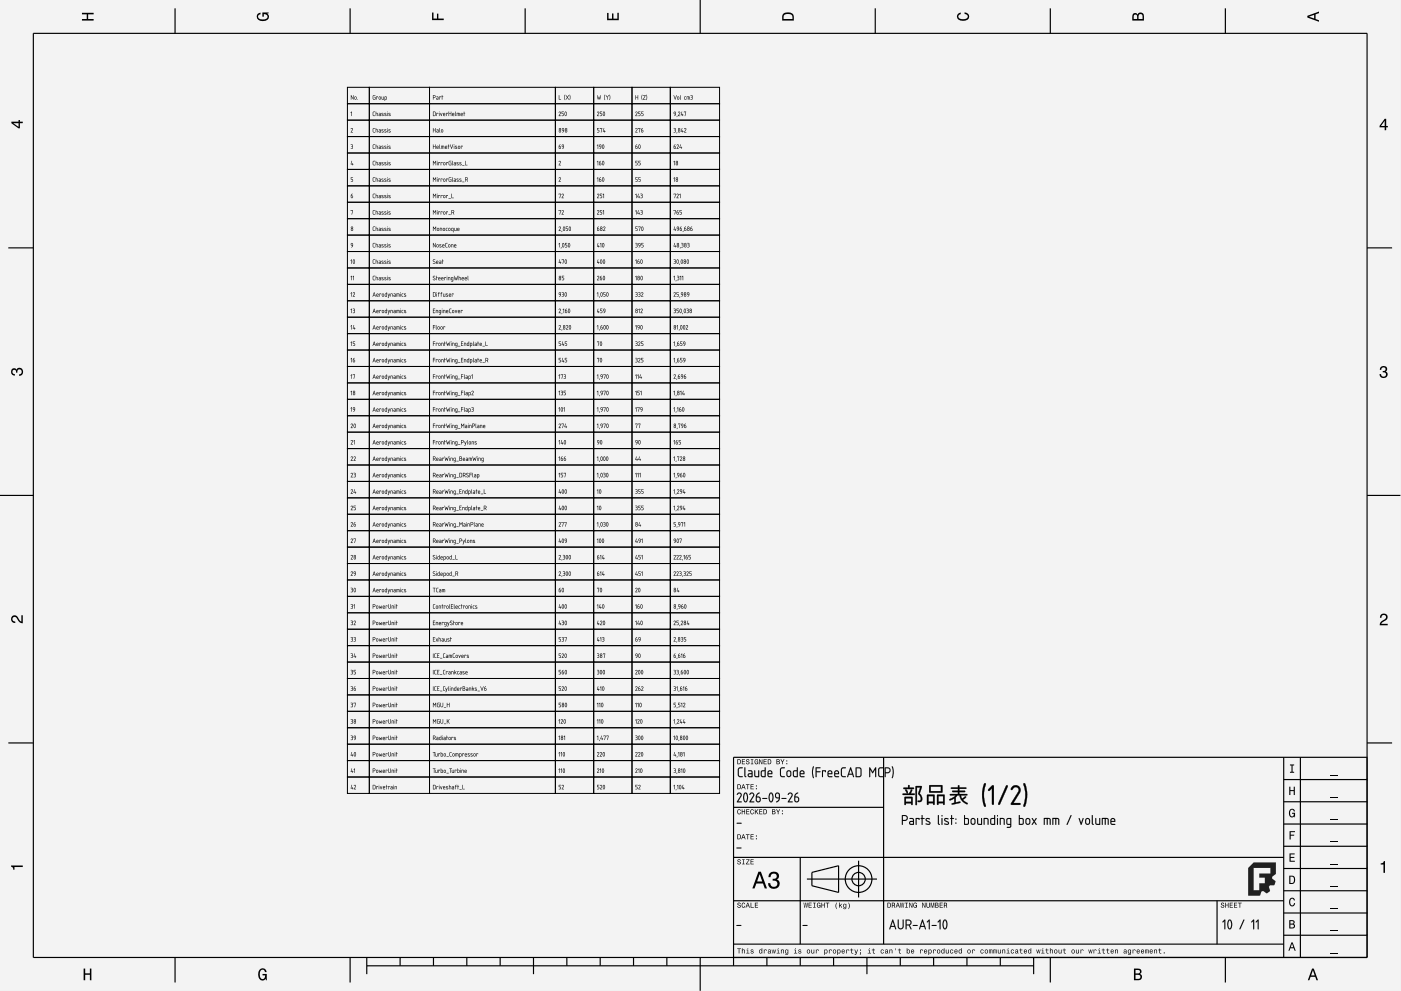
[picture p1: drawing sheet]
<svg xmlns="http://www.w3.org/2000/svg" width="420mm" height="297mm" viewBox="0 0 420 297" stroke-linecap="round" stroke-linejoin="round" font-family="sans-serif">
<path d="M0 0h420v297h-420z" fill-rule="evenodd" fill="#f1f3f5"/>
<path d="M0 0h420v297h-420zM0 0v297h420v-297z" fill="#000"/>
<g fill="none" stroke="#000" stroke-width=".35">
<path d="M10 10h400v277h-400zM52.5 2.5v7.5M105 2.5v7.5M157.5 2.5v7.5M210 0v10M262.5 2.5v7.5M315 2.5v7.5M367.5 2.5v7.5M2.5 74.3h7.5M410 74.3h7.5M0 148.5h10M410 148.5h10"/>
<path d="M2.5 222.7h7.5M265 227v56M385 233.7h25M385 227v60M390 227v60M410 222.7h7.5M410 227h-190v62.5M220 257h165M220 242h45M240 257v26M257.5 258v11M385 253.7h25"/>
<path d="M385 247h25M385 240.3h25M220 270h165M242 263.5h21M243.5 261.5l8-2v8l-8-2zM365 270v13M385 273.7h25M385 267h25M385 260.3h25M52.5 287v7.5M105 287v7.5M110 289.5h200"/>
<path d="M110 287v5M120 287v2.5M130 287v2.5M140 287v2.5M150 287v2.5M160 287v5M170 287v2.5M180 287v2.5M190 287v2.5M200 287v2.5M210 287v10M220 283h165"/>
<path d="M230 287v2.5M240 287v2.5M250 287v2.5M260 287v5M270 287v2.5M280 287v2.5M290 287v2.5M300 287v2.5M310 287v5M315 287v7.5M367.5 287v7.5M385 280.3h25"/>
<circle cx="257.5" cy="263.5" r="4"/>
<circle cx="257.5" cy="263.5" r="2"/>
</g>
<g fill="#000">
<path d="M24.6 3.8h3.5v.5h-1.7v1.4h1.7v.5h-3.5v-.5h1.4v-1.4h-1.4z" fill-rule="evenodd"/>
<path d="M77.3 4.2l.8-.4v.5l-.3 .1a.68 .68 0 0 0-.4 .6 .68 .68 0 0 0 .4 .6 1.68 1.68 0 0 0 2.4-.6 .92 .92 0 0 0-1.1-.8v.8h-.4v-1.3h1.9v.3l-.5 .1 .4 .4a1.19 1.19 0 0 1-.9 1.7 1.9 1.9 0 0 1-2.6-1.3z" fill-rule="evenodd"/>
<path d="M129.6 3.8h.4v1.8h1v-1.5h.5v1.5h1.6v.4h-3.5z" fill-rule="evenodd"/>
<path d="M182.1 3.9h.4v1.7h1v-1.6h.5v1.6h1.2v-1.8h.4v2.3h-3.5z" fill-rule="evenodd"/>
<path d="M235 4a2.19 2.19 0 0 0-.4 2.2h3.5v-1.2a1.92 1.92 0 0 0-3.1-1zM235.3 4.4l.4-.2a1.44 1.44 0 0 1 2 .8v.7h-2.7l.1-1z" fill-rule="evenodd"/>
<path d="M287.3 4.2l.8-.4v.4l-.3 .1a.66 .66 0 0 0-.4 .6 .66 .66 0 0 0 .4 .6l.4 .2a1.59 1.59 0 0 0 2-.7 .9 .9 0 0 0-.9-.8v-.5a1.24 1.24 0 0 1 1.3 1.1 1.24 1.24 0 0 1-1 1.4 1.93 1.93 0 0 1-2.6-1.2z" fill-rule="evenodd"/>
<path d="M339.8 4.2l-.2 2h3.5v-1.4a.98 .98 0 0 0-.8-1 .98 .98 0 0 0-1.1 .6 .84 .84 0 0 0-1.4-.2zM340.1 4.5l.4-.1 .4 .1 .1 1.2h-1zM341.6 4.4l.4-.2a.57 .57 0 0 1 .7 .7v.8h-1.3z" fill-rule="evenodd"/>
<path d="M392.1 4.7v.6l3.5 1.2v-.4l-1.1-.4v-1.4l1.1-.4v-.4zM392.6 5l1.5-.5v1z" fill-rule="evenodd"/>
<path d="M3.4 36.5v.4l2.1 1.6h.5v-1.6h.8v-.4h-.8v-.5h-.4v.5zM4 36.9h1.6v1.1z" fill-rule="evenodd"/>
<path d="M415.3 35.6l-1.6 2.1v.5h1.6v.8h.4v-.8h.5v-.4h-.5v-2.2zM415.3 36.2v1.6h-1.1z" fill-rule="evenodd"/>
<path d="M3.6 110.6a.86 .86 0 0 1 1.4 .2 1.12 1.12 0 0 1 1.5-.4 1.12 1.12 0 0 1 .3 1.6l-.5 .6-.6 .1v-.5a.72 .72 0 0 0 .9-.7 .72 .72 0 0 0-.8-.7 .72 .72 0 0 0-.6 .9h-.4a.62 .62 0 0 0-.4-.8 .62 .62 0 0 0-.8 .4 .62 .62 0 0 0 .5 .8h.4l-.1 .5a1.17 1.17 0 0 1-1-.7 1.17 1.17 0 0 1 .2-1.3z" fill-rule="evenodd"/>
<path d="M414.1 110a1.01 1.01 0 0 1 1.5-.2 1.01 1.01 0 0 1 0 1.5 1.12 1.12 0 0 1 .4 1.6 1.12 1.12 0 0 1-1.6 .3l-.6-.6-.1-.5h.5a.72 .72 0 0 0 .6 .9 .72 .72 0 0 0 .8-.8 .72 .72 0 0 0-.9-.6v-.4a.62 .62 0 0 0 .8-.4 .62 .62 0 0 0-.5-.8 .62 .62 0 0 0-.7 .5l-.1 .4h-.4z" fill-rule="evenodd"/>
<path d="M3.6 184.7a1.22 1.22 0 0 1 2 .8l.8 .8v-1.9h.4v2.4a2.76 2.76 0 0 1-2-1.8 .69 .69 0 0 0-1.1 .5 .69 .69 0 0 0 .9 .8v.4a1.18 1.18 0 0 1-1.2-.6 1.18 1.18 0 0 1 .2-1.4z" fill-rule="evenodd"/>
<path d="M414.2 184.2a1.18 1.18 0 0 1 1.9 .3 1.18 1.18 0 0 1-1 1.7l-.8 .8h1.9v.4h-2.4a2.76 2.76 0 0 1 1.8-2 .69 .69 0 0 0-.5-1.1 .69 .69 0 0 0-.8 .9h-.5z" fill-rule="evenodd"/>
<path d="M221.1 227.6v1.5h.5a.77 .77 0 0 0 .6-.8 .77 .77 0 0 0-.6-.7zM221.3 227.8a.58 .58 0 0 1 .7 .5 .58 .58 0 0 1-.7 .6zM222.5 227.6v1.5h.9v-.2h-.7v-.5h.7v-.2h-.7v-.4h.7v-.2zM223.9 227.7a.6 .6 0 0 0 0 .6 .6 .6 0 0 0 .7 .2 .33 .33 0 0 1-.4 .5 .33 .33 0 0 1-.3-.4h-.2a.54 .54 0 0 0 .6 .6 .54 .54 0 0 0 .5-.7 .54 .54 0 0 0-.8-.4 .28 .28 0 0 1 .2-.4 .28 .28 0 0 1 .3 .3h.2v-.2l-.3-.2zM225.2 227.6v.2h.2v1.1h-.2v.2h.7v-.2h-.3v-1.1h.3v-.2zM226.4 227.7a.72 .72 0 0 0-.2 1 .72 .72 0 0 0 1 .3l.2 .1v-.8h-.6v.1h.4l-.2 .5a.56 .56 0 0 1-.5-.6 .56 .56 0 0 1 .6-.5l.3 .2-.3-.4zM227.7 227.6v1.5h.1v-1.3l.6 1.3h.2v-1.5h-.1v1.2l-.6-1.2zM229 227.6v1.5h.9v-.2h-.7v-.5h.7v-.2h-.7v-.4h.7v-.2zM230.3 227.6v1.5h.5a.77 .77 0 0 0 .5-.8 .77 .77 0 0 0-.5-.7zM230.5 227.8a.58 .58 0 0 1 .6 .5 .58 .58 0 0 1-.6 .6zM232.9 227.6v1.5h.5a.42 .42 0 0 0 .5-.3 .42 .42 0 0 0-.3-.5l.2-.2-.1-.4zM233.1 227.8h.3a.23 .23 0 0 1 .2 .2 .23 .23 0 0 1-.3 .2h-.2zM233.1 228.4h.3a.26 .26 0 0 1 .3 .2 .26 .26 0 0 1-.3 .3h-.3zM234.1 227.6l.5 .9v.6h.2v-.6l.5-.9h-.3l-.3 .7-.4-.7zM235.8 228.7v.4h.3v-.4zM235.8 227.9v.3h.3v-.3z" fill-rule="evenodd"/>
<path d="M221.1 235.1v1.5h.5a.77 .77 0 0 0 .6-.8 .77 .77 0 0 0-.6-.7zM221.3 235.3a.58 .58 0 0 1 .7 .5 .58 .58 0 0 1-.7 .6zM222.8 235.1l-.5 1.5h.2l.1-.5h.6l.2 .5h.2l-.5-1.5zM222.9 235.3l.3 .6h-.5zM223.7 235.1v.2h.4v1.3h.2v-1.3h.5v-.2zM225.1 235.1v1.5h.9v-.2h-.7v-.5h.7v-.2h-.7v-.4h.7v-.2zM226.7 236.2v.4h.3v-.4zM226.7 235.4v.3h.3v-.3z" fill-rule="evenodd"/>
<path d="M386.6 235.8h.4v1h1v-1h.3v2.5h-.3v-1.2h-1v1.2h-.4z" fill-rule="evenodd"/>
<path d="M386.9 229.1h1.2v.3h-.5v1.9h.5v.3h-1.2v-.3h.4v-1.9h-.4z" fill-rule="evenodd"/>
<path d="M3.3 259.4h3.5v.5h-2.5v.8h-.3a.77 .77 0 0 0-.7-.9z" fill-rule="evenodd"/>
<path d="M221.3 257.7a.6 .6 0 0 0 0 .6 .6 .6 0 0 0 .7 .3 .33 .33 0 0 1-.4 .4 .33 .33 0 0 1-.3-.4h-.2a.54 .54 0 0 0 .6 .6 .54 .54 0 0 0 .5-.7 .54 .54 0 0 0-.8-.4 .28 .28 0 0 1 .2-.4 .28 .28 0 0 1 .3 .3h.2v-.2l-.3-.2zM222.6 257.6v.2h.2v1.1h-.2v.2h.7v-.2h-.3v-1.1h.3v-.2zM223.8 257.6v.2h.8l-.9 1.3h1.1v-.2h-.9l.9-1.3zM225.1 257.6v1.5h.9v-.2h-.7v-.5h.7v-.2h-.7v-.4h.7v-.2z" fill-rule="evenodd"/>
<path d="M221.1 250.1v1.5h.5a.77 .77 0 0 0 .6-.8 .77 .77 0 0 0-.6-.7zM221.3 250.3a.58 .58 0 0 1 .7 .5 .58 .58 0 0 1-.7 .6zM222.8 250.1l-.5 1.5h.2l.1-.5h.6l.2 .5h.2l-.5-1.5zM222.9 250.3l.3 .6h-.5zM223.7 250.1v.2h.4v1.3h.2v-1.3h.5v-.2zM225.1 250.1v1.5h.9v-.2h-.7v-.5h.7v-.2h-.7v-.4h.7v-.2zM226.7 251.2v.4h.3v-.4zM226.7 250.4v.3h.3v-.3z" fill-rule="evenodd"/>
<path d="M221.3 242.7a.72 .72 0 0 0-.2 1 .72 .72 0 0 0 .9 .3l.2-.5-.4 .4a.56 .56 0 0 1-.5-.6 .56 .56 0 0 1 .6-.5l.3 .2-.4-.4zM222.4 242.6v1.5h.2v-.7h.6v.7h.2v-1.5h-.2v.6h-.6v-.6zM223.8 242.6v1.5h.9v-.2h-.7v-.5h.7v-.2h-.7v-.4h.7v-.2zM225.2 242.7a.72 .72 0 0 0-.2 1 .72 .72 0 0 0 .9 .3l.2-.5-.4 .4a.56 .56 0 0 1-.5-.6 .56 .56 0 0 1 .6-.5l.3 .2-.4-.4zM226.4 242.6v1.5h.2l.2-.8 .5 .8h.2l-.6-.9 .6-.6h-.3l-.6 .7v-.7zM227.7 242.6v1.5h.9v-.2h-.7v-.5h.7v-.2h-.7v-.4h.7v-.2zM228.9 242.6v1.5h.5a.77 .77 0 0 0 .6-.8 .77 .77 0 0 0-.6-.7zM229.1 242.7a.58 .58 0 0 1 .7 .6 .58 .58 0 0 1-.7 .6zM231.6 242.6v1.5h.5a.42 .42 0 0 0 .5-.3 .42 .42 0 0 0-.3-.5l.2-.3-.1-.3zM231.7 242.7h.4a.23 .23 0 0 1 .2 .3 .23 .23 0 0 1-.3 .2h-.3zM231.7 243.4h.4a.26 .26 0 0 1 .3 .2 .26 .26 0 0 1-.3 .3h-.4zM232.7 242.6l.6 .9v.6h.2v-.6l.5-.9h-.3l-.3 .7-.4-.7zM234.5 243.7v.4h.3v-.4zM234.5 242.9v.3h.3v-.3z" fill-rule="evenodd"/>
<path d="M386.7 255.8h1.6v.3h-1.2v.8h1.1v.3h-1.1v.8h1.2v.3h-1.6z" fill-rule="evenodd"/>
<path d="M386.7 249.1h1.7v.3h-1.3v.8h1v.3h-1v1.1h-.4z" fill-rule="evenodd"/>
<path d="M386.8 242.8a.85 .85 0 0 1 .9-.4 .85 .85 0 0 1 .7 .8h-.4l-.3-.5a1.04 1.04 0 0 0-.9 .9 1.04 1.04 0 0 0 .7 1.1l.4-.2 .1-.6h-.5v-.3h.9v1.4l-.3-.4-.4 .4a1.2 1.2 0 0 1-1.1-1.8z" fill-rule="evenodd"/>
<path d="M221.3 270.7a.6 .6 0 0 0 0 .6 .6 .6 0 0 0 .7 .3 .33 .33 0 0 1-.4 .4 .33 .33 0 0 1-.3-.4h-.2a.54 .54 0 0 0 .6 .6 .54 .54 0 0 0 .5-.7 .54 .54 0 0 0-.8-.4 .28 .28 0 0 1 .2-.4 .28 .28 0 0 1 .3 .3h.2v-.2l-.3-.2zM222.6 270.7a.72 .72 0 0 0-.2 1 .72 .72 0 0 0 .9 .3l.2-.5-.4 .4a.56 .56 0 0 1-.5-.6 .56 .56 0 0 1 .6-.5l.3 .2-.4-.4zM224.1 270.6l-.5 1.5h.2l.1-.5h.6l.2 .5h.2l-.5-1.5zM224.2 270.8l.3 .7h-.5zM225.1 270.6v1.5h1v-.2h-.8v-1.3zM226.4 270.6v1.5h.9v-.2h-.7v-.5h.7v-.2h-.7v-.4h.7v-.2z" fill-rule="evenodd"/>
<path d="M227.5 261.3l-1.9 5h.7l.5-1.5h2l.5 1.5h.7l-1.8-5zM227.8 262l.8 2.2h-1.5zM230.9 261.7l-.4 1.2h.6a.88 .88 0 0 1 .5-1.1 .88 .88 0 0 1 1.1 .4 .88 .88 0 0 1-.3 1.2h-.7v.6a1.03 1.03 0 0 1 1.4 .6 1.03 1.03 0 0 1-.7 1.3 1.03 1.03 0 0 1-1.3-.7l-.1-.5h-.7a1.68 1.68 0 0 0 2.2 1.7 1.68 1.68 0 0 0 .9-2.6l-.4-.2a1.29 1.29 0 0 0 .5-1.6 1.29 1.29 0 0 0-1.5-.7z" fill-rule="evenodd"/>
<path d="M241 270.6l.2 1.5h.2l.2-1.3 .3 1.3h.1l.3-1.5h-.2l-.2 1.2-.2-1.2h-.2l-.2 1.2-.2-1.2zM242.5 270.6v1.5h.9v-.2h-.7v-.5h.7v-.2h-.7v-.4h.7v-.2zM243.9 270.6v.2h.2v1.1h-.2v.2h.7v-.2h-.3v-1.1h.3v-.2zM245.1 270.7a.72 .72 0 0 0-.2 1 .72 .72 0 0 0 1 .3l.2 .1v-.8h-.6v.1h.4l-.2 .5a.56 .56 0 0 1-.5-.6 .56 .56 0 0 1 .5-.5l.4 .2-.3-.4zM246.3 270.6v1.5h.2v-.7h.6v.7h.2v-1.5h-.2v.6h-.6v-.6zM247.6 270.6v.2h.4v1.3h.2v-1.3h.5v-.2zM250.9 270.5a1.35 1.35 0 0 0 .1 2 1.84 1.84 0 0 1 0-2zM251.6 270.5v1.6h.2l.2-.6 .4 .6h.2l-.5-.8 .5-.4-.8 .5v-.9zM253 271a.55 .55 0 0 0-.2 .8 .55 .55 0 0 0 .8 .1 .41 .41 0 0 1-.2 .4 .41 .41 0 0 1-.5-.1 .47 .47 0 0 0 .5 .3 .47 .47 0 0 0 .4-.5v-1.1l-.2 .2-.3-.2zM253.1 271.2l.1-.1a.39 .39 0 0 1 .4 .4 .39 .39 0 0 1-.5 .3zM254.4 270.5a1.85 1.85 0 0 1 0 2 1.22 1.22 0 0 0 0-2z" fill-rule="evenodd"/>
<path d="M266.1 270.6v1.5h.5a.77 .77 0 0 0 .6-.8 .77 .77 0 0 0-.6-.7zM266.3 270.8a.58 .58 0 0 1 .7 .5 .58 .58 0 0 1-.7 .6zM267.5 270.6v1.5h.2v-.7a.45 .45 0 0 1 .5 .2 .45 .45 0 0 1 0 .5l.3-.1-.3-.7a.42 .42 0 0 0 .2-.4 .42 .42 0 0 0-.4-.3zM267.7 270.8h.2a.26 .26 0 0 1 .3 .2 .26 .26 0 0 1-.3 .3h-.2zM269.1 270.6l-.5 1.5h.2l.1-.5h.6l.2 .5h.2l-.5-1.5zM269.2 270.8l.3 .6h-.5zM269.9 270.6l.2 1.5h.2l.2-1.3 .3 1.3h.1l.3-1.5h-.2l-.1 1.2-.3-1.2h-.1l-.3 1.2-.1-1.2zM271.5 270.6v.2h.2v1.1h-.2v.2h.7v-.2h-.3v-1.1h.3v-.2zM272.7 270.6v1.5h.1v-1.3l.6 1.3h.2v-1.5h-.1v1.2l-.6-1.2zM274 270.7a.72 .72 0 0 0-.2 1 .72 .72 0 0 0 1 .3l.2 .1v-.8h-.6v.1h.4l-.2 .5a.52 .52 0 0 1-.6-.6 .52 .52 0 0 1 .7-.4l.3 .1-.3-.4zM276.6 270.6v1.5h.1v-1.3l.6 1.3h.2v-1.5h-.1v1.2l-.6-1.2zM277.8 270.6v.9a.52 .52 0 0 0 .6 .6 .52 .52 0 0 0 .5-.6v-.9h-.2v.9a.33 .33 0 0 1-.3 .4 .33 .33 0 0 1-.4-.4v-.9zM279.1 270.6v1.5h.2v-1.4l.3 1.4h.1l.3-1.4v1.4h.2v-1.5h-.3l-.2 1.3-.3-1.3zM280.5 270.6v1.5h.5a.42 .42 0 0 0 .5-.3 .42 .42 0 0 0-.3-.5l.2-.2-.1-.4zM280.7 270.8h.3a.23 .23 0 0 1 .2 .2 .23 .23 0 0 1-.3 .2h-.2zM280.7 271.4h.3a.26 .26 0 0 1 .3 .2 .26 .26 0 0 1-.3 .3h-.3zM281.8 270.6v1.5h1v-.2h-.8v-.5h.7v-.2h-.7v-.4h.7v-.2zM283.1 270.6v1.5h.2v-.7a.45 .45 0 0 1 .5 .2 .45 .45 0 0 1 .1 .5l.2-.1-.3-.7a.42 .42 0 0 0 .2-.4 .42 .42 0 0 0-.4-.3zM283.3 270.8h.2a.26 .26 0 0 1 .3 .2 .26 .26 0 0 1-.3 .3h-.2z" fill-rule="evenodd"/>
<path d="M366.3 270.7a.6 .6 0 0 0 0 .6 .6 .6 0 0 0 .7 .3 .33 .33 0 0 1-.4 .4 .33 .33 0 0 1-.3-.4h-.2a.54 .54 0 0 0 .6 .6 .54 .54 0 0 0 .5-.7 .54 .54 0 0 0-.8-.4 .28 .28 0 0 1 .2-.4 .28 .28 0 0 1 .3 .3h.2v-.2l-.3-.2zM367.4 270.6v1.5h.2v-.7h.6v.7h.2v-1.5h-.2v.6h-.6v-.6zM368.8 270.6v1.5h.9v-.2h-.7v-.5h.7v-.2h-.7v-.4h.7v-.2zM370.1 270.6v1.5h.9v-.2h-.7v-.5h.7v-.2h-.7v-.4h.7v-.2zM371.3 270.6v.2h.4v1.3h.2v-1.3h.5v-.2z" fill-rule="evenodd"/>
<path d="M386.7 262.5v2.5h.8a1.28 1.28 0 0 0 1-1.3 1.28 1.28 0 0 0-1-1.2zM387 262.8a.96 .96 0 0 1 1.1 .9 .96 .96 0 0 1-1.1 1z" fill-rule="evenodd"/>
<path d="M386.7 275.8v2.5h.9a.7 .7 0 0 0 .8-.5 .7 .7 0 0 0-.5-.8l.4-.6a.62 .62 0 0 0-.8-.6zM387 276.1h.5a.38 .38 0 0 1 .4 .4 .38 .38 0 0 1-.4 .3h-.5zM387 277.1h.5a.44 .44 0 0 1 .5 .5 .44 .44 0 0 1-.4 .4h-.6z" fill-rule="evenodd"/>
<path d="M386.8 269.4a.85 .85 0 0 1 1-.3 .85 .85 0 0 1 .6 .8h-.4l-.3-.5a1.05 1.05 0 0 0-.8 .9 1.05 1.05 0 0 0 .6 1.1l.4-.2 .2-.5h.3a.89 .89 0 0 1-.7 1 .89 .89 0 0 1-1-.8z" fill-rule="evenodd"/>
<path d="M414.1 258.8a.77 .77 0 0 0 .9-.7h.4v3.5h-.5v-2.5h-.8z" fill-rule="evenodd"/>
<path d="M25.1 290.3h.4v1.4h1.5v-1.4h.4v3.5h-.4v-1.6h-1.5v1.6h-.4z" fill-rule="evenodd"/>
<path d="M77.8 290.7a1.19 1.19 0 0 1 1.3-.4 1.19 1.19 0 0 1 .9 1.1h-.5l-.1-.3a.68 .68 0 0 0-.6-.5 .68 .68 0 0 0-.7 .4 1.68 1.68 0 0 0 .6 2.5 .92 .92 0 0 0 .8-1.1h-.8v-.5h1.3v1.9h-.2l-.1-.5-.4 .5a1.19 1.19 0 0 1-1.8-1v-1.5z" fill-rule="evenodd"/>
<path d="M221.1 284.3v.2h.4v1.3h.2v-1.3h.5v-.2zM222.5 284.2v1.6h.2v-.8l.3-.3 .2 .2v.9h.2v-.8a.38 .38 0 0 0-.3-.4 .38 .38 0 0 0-.4 .2v-.6zM223.9 284.7l.3 .1v.8l-.4 .2h1l-.4-.2v-.9zM224.2 284.2l.2 .2zM225.2 284.7v.4l.6 .3a.26 .26 0 0 1-.2 .3 .26 .26 0 0 1-.3-.3h-.2a.42 .42 0 0 0 .6 .4 .42 .42 0 0 0 .1-.7l-.5-.2 .2-.2 .5 .2-.1-.2zM227.8 284.7a.54 .54 0 0 0-.2 .8 .54 .54 0 0 0 .8 .1l.2 .2v-1.6h-.2v.6l-.3-.2zM227.9 284.9l.1-.1a.39 .39 0 0 1 .4 .4 .39 .39 0 0 1-.5 .3zM229.1 284.6v1.2h.2v-1l.7 .2a.38 .38 0 0 0-.3-.4 .38 .38 0 0 0-.5 .2zM230.4 284.7l-.1 .3 .5-.2 .1 .3a.42 .42 0 0 0-.6 .1 .42 .42 0 0 0 .3 .6l.7-.2-.2-.9zM230.5 285.4a.25 .25 0 0 1 .5 0 .25 .25 0 0 1-.5 0zM231.4 284.6l.3 1.2h.2l.2-1 .1 1h.2l.3-1.2h-.2l-.2 1-.2-1h-.1l-.2 1-.2-1zM233 284.7l.3 .1v.8l-.4 .2h1l-.4-.2v-.9zM233.3 284.2l.2 .2zM234.2 284.6v1.2h.2v-.8l.3-.3 .2 .2v.9h.2v-.8a.38 .38 0 0 0-.3-.4 .38 .38 0 0 0-.4 .2zM235.6 284.7a.55 .55 0 0 0-.2 .8 .55 .55 0 0 0 .8 .1 .41 .41 0 0 1-.2 .5 .41 .41 0 0 1-.5-.2 .47 .47 0 0 0 .5 .3 .47 .47 0 0 0 .4-.5v-1.1l-.2 .2-.3-.2zM235.7 284.9l.1-.1a.39 .39 0 0 1 .4 .4 .39 .39 0 0 1-.5 .3zM238.2 284.7l.3 .1v.8l-.4 .2h1l-.4-.2v-.9zM238.5 284.2l.2 .2zM239.5 284.7v.4l.6 .3a.26 .26 0 0 1-.2 .3 .26 .26 0 0 1-.3-.3h-.2a.42 .42 0 0 0 .6 .4 .42 .42 0 0 0 .1-.7l-.5-.2 .3-.2 .4 .2-.1-.2zM242 285.2a.57 .57 0 0 0 1.1 0 .57 .57 0 0 0-1.1 0zM242.2 284.9l.1-.1a.4 .4 0 0 1 .5 .4 .4 .4 0 0 1-.6 .3zM243.3 284.6v.8a.38 .38 0 0 0 .3 .4 .38 .38 0 0 0 .4-.2l.2 .2v-1.2h-.2v.8l-.3 .2-.2-.1v-.9zM244.7 284.6v1.2h.2l.1-1 .6 .2a.38 .38 0 0 0-.3-.4 .38 .38 0 0 0-.4 .2zM247.2 284.6v1.6h.2l.1-.5a.53 .53 0 0 0 .7-.5 .53 .53 0 0 0-.8-.4zM247.5 284.9l.1-.1a.39 .39 0 0 1 .4 .4 .39 .39 0 0 1-.5 .3zM248.6 284.6v1.2h.2l.1-1 .6 .2a.38 .38 0 0 0-.3-.4 .38 .38 0 0 0-.4 .2zM249.8 285.2a.57 .57 0 0 0 1.1 0 .57 .57 0 0 0-1.1 0zM250 284.9l.1-.1a.4 .4 0 0 1 .5 .4 .4 .4 0 0 1-.6 .3zM251.1 284.6v1.6h.2l.1-.5a.53 .53 0 0 0 .7-.5 .53 .53 0 0 0-.8-.4zM251.4 284.9l.1-.1a.39 .39 0 0 1 .4 .4 .39 .39 0 0 1-.5 .3zM252.5 284.7a.57 .57 0 0 0-.1 .9 .57 .57 0 0 0 .9 0v-.2l-.5 .2-.2-.3h.7l-.1-.6-.3-.1zM252.7 284.8h.3l.2 .3h-.6zM253.8 284.6v1.2h.2l.1-1 .6 .2a.38 .38 0 0 0-.3-.4 .38 .38 0 0 0-.4 .2zM255.3 284.3v.4l-.4 .1h.4l.1 .9 .5 .1-.4-.4v-.6h.4v-.1h-.4v-.4zM256.2 284.6l.5 1.2-.4 .4h.3l.7-1.6h-.2l-.3 1-.4-1zM257.9 284.6v.3h.3v-.3zM257.9 285.5l.2 .3-.2 .4 .3-.4v-.3zM260.3 284.7l.3 .1v.8l-.4 .2h1l-.4-.2v-.9zM260.6 284.2l.2 .2zM261.8 284.3v.4l-.3 .1h.3l.1 .9 .5 .1-.4-.4v-.6h.4v-.1h-.4v-.4zM264.2 284.7a.57 .57 0 0 0 0 .9 .57 .57 0 0 0 .8 0l-.1-.2a.32 .32 0 0 1-.5 0 .32 .32 0 0 1 0-.4 .32 .32 0 0 1 .5 0h.2l-.3-.4zM265.6 284.7l-.2 .3 .6-.2 .1 .3a.42 .42 0 0 0-.7 .1 .42 .42 0 0 0 .3 .6l.7-.2-.2-.9zM265.6 285.4a.25 .25 0 0 1 .5 0 .25 .25 0 0 1-.5 0zM266.7 284.6v1.2h.2v-.8l.3-.3 .2 .2v.9h.2v-.8a.38 .38 0 0 0-.2-.4 .38 .38 0 0 0-.5 .2zM268.4 284.2l.2 .6zM269.6 284.3v.4l-.3 .1h.3l.1 .9 .5 .1-.4-.4v-.6h.4v-.1h-.4v-.4zM271.9 284.2v1.6l.2-.2a.5 .5 0 0 0 .8-.4 .5 .5 0 0 0-.8-.4v-.6zM272.2 284.9l.1-.1a.39 .39 0 0 1 .4 .4 .39 .39 0 0 1-.5 .3zM273.3 284.7a.57 .57 0 0 0-.1 .9 .57 .57 0 0 0 .9 0v-.2l-.5 .2-.2-.3h.8l-.2-.6-.3-.1zM273.5 284.8h.3l.2 .3h-.6zM275.9 284.6v1.2h.2l.1-1 .6 .2a.38 .38 0 0 0-.3-.4 .38 .38 0 0 0-.4 .2zM277.2 284.7a.57 .57 0 0 0 0 .9 .57 .57 0 0 0 .8 0l.1-.2-.6 .2-.2-.3h.8l-.2-.6-.3-.1zM277.4 284.8h.3l.2 .3h-.6zM278.4 284.6v1.6h.2l.1-.5a.53 .53 0 0 0 .8-.5 .53 .53 0 0 0-.9-.4zM278.7 284.9l.1-.1a.39 .39 0 0 1 .4 .4 .39 .39 0 0 1-.5 .3zM279.8 284.6v1.2h.2l.1-1 .6 .2a.38 .38 0 0 0-.3-.4 .38 .38 0 0 0-.4 .2zM281 285.2a.57 .57 0 0 0 1.1 0 .57 .57 0 0 0-1.1 0zM281.3 284.9l.1-.1a.4 .4 0 0 1 .4 .4 .4 .4 0 0 1-.5 .3zM282.4 284.7a.54 .54 0 0 0-.1 .8 .54 .54 0 0 0 .8 .1l.1 .2v-1.6h-.1v.6l-.4-.2zM282.6 284.9v-.1a.39 .39 0 0 1 .5 .4 .39 .39 0 0 1-.5 .3zM283.6 284.6v.8a.38 .38 0 0 0 .3 .4 .38 .38 0 0 0 .5-.2l.1 .2v-1.2h-.1l-.1 .8-.3 .2-.2-.1v-.9zM285 284.7a.57 .57 0 0 0 0 .9 .57 .57 0 0 0 .8 0l-.1-.2a.32 .32 0 0 1-.5 0 .32 .32 0 0 1 0-.4 .32 .32 0 0 1 .5 0h.2l-.3-.4zM286.3 284.7a.57 .57 0 0 0 0 .9 .57 .57 0 0 0 .8 0l.1-.2-.6 .2-.2-.3h.8l-.2-.6-.3-.1zM286.5 284.8h.3l.2 .3h-.6zM287.6 284.7a.54 .54 0 0 0-.1 .8 .54 .54 0 0 0 .8 .1l.2 .2v-1.6h-.2v.6l-.4-.2zM287.8 284.9v-.1a.39 .39 0 0 1 .5 .4 .39 .39 0 0 1-.5 .3zM290.1 285.2a.57 .57 0 0 0 1.1 0 .57 .57 0 0 0-1.1 0zM290.4 284.9l.1-.1a.4 .4 0 0 1 .4 .4 .4 .4 0 0 1-.5 .3zM291.5 284.6v1.2h.2l.1-1 .6 .2a.38 .38 0 0 0-.3-.4 .38 .38 0 0 0-.4 .2zM294.2 284.7a.57 .57 0 0 0-.1 .9 .57 .57 0 0 0 .8 0l-.1-.2a.32 .32 0 0 1-.5 0 .32 .32 0 0 1 0-.4 .32 .32 0 0 1 .5 0h.2l-.3-.4zM295.3 285.2a.57 .57 0 0 0 1.1 0 .57 .57 0 0 0-1.1 0zM295.6 284.9l.1-.1a.4 .4 0 0 1 .4 .4 .4 .4 0 0 1-.5 .3zM296.6 284.6v1.2h.2l.1-1.1 .1 1.1h.2l.2-1.1 .1 1.1h.1l-.1-1.2zM297.9 284.6v1.2h.2l.1-1.1 .1 1.1h.2l.2-1.1 .1 1.1h.1l-.1-1.2zM299.3 284.6v.8a.38 .38 0 0 0 .2 .4 .38 .38 0 0 0 .5-.2l.2 .2v-1.2h-.2l-.1 .8-.2 .2-.2-.1-.1-.9zM300.6 284.6v1.2h.2v-.8l.3-.3 .2 .2v.9h.2v-.8a.38 .38 0 0 0-.3-.4 .38 .38 0 0 0-.5 .2zM302 284.7l.3 .1v.8l-.4 .2h.9l-.4-.2v-.9zM302.3 284.2l.2 .2zM303.3 284.7a.57 .57 0 0 0-.1 .9 .57 .57 0 0 0 .9 0l-.2-.2a.32 .32 0 0 1-.5 0 .32 .32 0 0 1 0-.4 .32 .32 0 0 1 .5 0h.2l-.3-.4zM304.6 284.7l-.1 .3 .2-.2a.23 .23 0 0 1 .3-.1 .23 .23 0 0 1 .1 .4 .42 .42 0 0 0-.6 .1 .42 .42 0 0 0 .3 .6l.6-.2-.2-.9zM304.6 285.4a.25 .25 0 0 1 .5 0 .25 .25 0 0 1-.5 0zM306 284.3v.4l-.3 .1h.3l.1 .9 .5 .1-.4-.4v-.6h.4v-.1h-.4v-.4zM307.2 284.7a.57 .57 0 0 0-.1 .9 .57 .57 0 0 0 .8 0l.1-.2-.6 .2-.2-.3h.8l-.1-.6-.4-.1zM307.3 284.8h.3l.2 .3h-.6zM308.4 284.7a.54 .54 0 0 0-.1 .8 .54 .54 0 0 0 .8 .1l.2 .2v-1.6h-.2v.6l-.4-.2zM308.6 284.9l.1-.1a.39 .39 0 0 1 .4 .4 .39 .39 0 0 1-.5 .3zM310.8 284.6l.3 1.2h.1l.2-1 .2 1h.2l.3-1.2h-.2l-.2 1-.2-1h-.2l-.1 1-.2-1zM312.4 284.7l.3 .1v.8l-.4 .2h.9l-.3-.2v-.9zM312.7 284.2l.2 .2zM313.8 284.3v.4l-.3 .1h.3l.1 .9 .6 .1-.5-.4v-.6h.5v-.1h-.5v-.4zM314.9 284.2v1.6h.2v-.8l.3-.3 .2 .2v.9h.2v-.8a.38 .38 0 0 0-.3-.4 .38 .38 0 0 0-.4 .2v-.6zM316.1 285.2a.6 .6 0 0 0 1.2 0 .6 .6 0 0 0-1.2 0zM316.4 284.9l.1-.1a.4 .4 0 0 1 .4 .4 .4 .4 0 0 1-.5 .3zM317.5 284.6v.8a.38 .38 0 0 0 .2 .4 .38 .38 0 0 0 .5-.2l.2 .2v-1.2h-.2v.8l-.3 .2-.2-.1v-.9zM319 284.3v.4l-.3 .1h.3l.1 .9 .6 .1-.5-.4v-.6h.5v-.1h-.5v-.4zM321.3 285.2a.6 .6 0 0 0 1.2 0 .6 .6 0 0 0-1.2 0zM321.6 284.9l.1-.1a.4 .4 0 0 1 .4 .4 .4 .4 0 0 1-.5 .3zM322.7 284.6v.8a.38 .38 0 0 0 .2 .4 .38 .38 0 0 0 .5-.2l.2 .2v-1.2h-.2v.8l-.3 .2-.2-.1v-.9zM324.1 284.6v1.2h.1l.1-1 .7 .2a.38 .38 0 0 0-.3-.4 .38 .38 0 0 0-.5 .2zM326.4 284.6l.3 1.2h.2l.1-1 .2 1h.2l.3-1.2h-.2l-.2 1-.2-1h-.2l-.1 1-.2-1zM328 284.6v1.2h.1l.1-1 .7 .2a.38 .38 0 0 0-.3-.4 .38 .38 0 0 0-.5 .2zM329.3 284.7l.3 .1v.8l-.4 .2h1l-.4-.2v-.9zM329.6 284.2l.2 .2zM330.7 284.3v.4l-.3 .1h.3l.1 .9 .6 .1-.5-.4v-.6h.5v-.1h-.5v-.4zM332 284.3v.4l-.3 .1h.3l.1 .9 .6 .1-.5-.4v-.6h.5v-.1h-.5v-.4zM333.2 284.7a.57 .57 0 0 0-.1 .9 .57 .57 0 0 0 .8 0l.1-.2-.6 .2-.1-.3h.7l-.1-.6-.4-.1zM333.3 284.8h.4l.1 .3h-.5zM334.4 284.6v1.2h.2v-.8l.3-.3 .2 .2v.9h.2v-.8a.38 .38 0 0 0-.3-.4 .38 .38 0 0 0-.4 .2zM337.1 284.7l-.1 .3 .2-.2a.23 .23 0 0 1 .4-.1 .23 .23 0 0 1 0 .4 .42 .42 0 0 0-.6 .1 .42 .42 0 0 0 .3 .6l.7-.2-.3-.9zM337.2 285.4a.25 .25 0 0 1 .5 0 .25 .25 0 0 1-.5 0zM338.3 284.7a.55 .55 0 0 0-.1 .8 .55 .55 0 0 0 .8 .1 .41 .41 0 0 1-.2 .5 .41 .41 0 0 1-.5-.2 .47 .47 0 0 0 .5 .3 .47 .47 0 0 0 .4-.5v-1.1l-.2 .2-.3-.2zM338.5 284.9l.1-.1a.39 .39 0 0 1 .4 .4 .39 .39 0 0 1-.5 .3zM339.7 284.6v1.2h.2v-1l.7 .2a.38 .38 0 0 0-.3-.4 .38 .38 0 0 0-.5 .2zM341 284.7a.57 .57 0 0 0-.1 .9 .57 .57 0 0 0 .8 0l.1-.2-.6 .2-.1-.3h.7l-.1-.6-.4-.1zM341.1 284.8h.4l.1 .3h-.5zM342.3 284.7a.57 .57 0 0 0-.1 .9 .57 .57 0 0 0 .8 0l.1-.2-.6 .2-.1-.3h.7l-.1-.6-.4-.1zM342.4 284.8h.4l.1 .3h-.5zM343.4 284.6v1.2h.2l.2-1.1 .1 1.1h.1l.2-1.1 .1 1.1h.2l-.1-1.2zM344.9 284.7a.57 .57 0 0 0-.1 .9 .57 .57 0 0 0 .8 0l.1-.2-.6 .2-.1-.3h.7l-.1-.6-.4-.1zM345 284.8h.4l.1 .3h-.5zM346.1 284.6v1.2h.2v-.8l.3-.3 .2 .2v.9h.2v-.8a.38 .38 0 0 0-.3-.4 .38 .38 0 0 0-.4 .2zM347.7 284.3v.4l-.4 .1h.4v.9l.6 .1-.5-.4v-.6h.5v-.1h-.5v-.4zM349 285.5v.3h.3v-.3z" fill-rule="evenodd"/>
<path d="M340.1 290.3v3.5h1.3a.98 .98 0 0 0 1.1-.7 .98 .98 0 0 0-.6-1.2 .86 .86 0 0 0 .4-1 .86 .86 0 0 0-1-.6zM340.5 290.7h.8a.53 .53 0 0 1 .6 .6 .53 .53 0 0 1-.7 .5h-.7zM340.5 292.2h.8a.61 .61 0 0 1 .7 .6 .61 .61 0 0 1-.7 .6h-.8z" fill-rule="evenodd"/>
<path d="M387.3 282.5l-.9 2.5h.3l.3-.8h1l.2 .8h.4l-.9-2.5zM387.5 282.8l.4 1.1h-.8z" fill-rule="evenodd"/>
<path d="M393.5 290.3l-1.3 3.5h.5l.3-1h1.4l.4 1h.5l-1.3-3.5zM393.7 290.8l.6 1.6h-1.1z" fill-rule="evenodd"/>
</g>
<path d="M398.9 239h2.2M398.9 232.4h2.2M398.9 259h2.2M398.9 252.4h2.2M398.9 245.7h2.2M398.9 279h2.2M398.9 272.4h2.2M398.9 265.7h2.2M398.9 285.7h2.2" fill="none" stroke="#000" stroke-width=".3"/>
<path d="M374.3 260.2v8.3h3.4l.7-1.3 .4-.1 1.1 .7 .9-.6-.2-1.5 .3-.3 1.2-.1 .4-1-.1-.3-.9-.7v-.3l1.1-1 .1-3.5h-6.7zM376 260.2h5v1.6h-3.3v1.3h1.6v1.6h-1.6v2.1h-1.7z" fill-rule="evenodd" fill="#212529"/>
<g fill="#000">
<path d="M105.3 38.5a.33 .33 0 0 1 .4-.1 .33 .33 0 0 1 .1 .5l-.4 .7 .4 .1h-.6l.5-1-.2-.2-.3 .2zM105.4 33.5l.1 1.3-.1-1.1-.3 .1zM105.2 53.2h.7l-.6 .1v.4a.41 .41 0 0 1 .6 .3 .41 .41 0 0 1-.3 .5l-.4-.1 .5-.3v-.2l-.5-.1zM105.2 43.3a.47 .47 0 0 1 .6 .1 .47 .47 0 0 1 0 .6v.1a.38 .38 0 0 1-.1 .5 .38 .38 0 0 1-.5-.1l.5-.2-.4-.4 .4-.4zM105.5 48.2l-.2 .9h.4v-.2l.3 .3-.3 .3v-.2l-.5-.1zM167.6 48.3a.33 .33 0 0 1 .5 0 .33 .33 0 0 1 .1 .4l-.5 .7 .5 .1h-.6l.5-1-.2-.2-.3 .2zM167.6 53.3a.33 .33 0 0 1 .5-.1 .33 .33 0 0 1 .1 .5l-.5 .6 .5 .2h-.6l.5-1-.2-.2-.3 .2zM105.2 63h.6l-.3 1.3 .2-1.2-.5 .1zM220.9 254.1l1.4 .1-1.3 .1zM221 246.7l1.4 .1-1.3 .1zM220.9 277.3l1.4 .1-1.3 .1zM240.7 277.3l1.5 .1-1.4 .1z"/>
<path d="M105.3 38.5l.2-.1 .3 .2-.4 1 .4 .1h-.6l.5-1-.2-.2-.3 .2zM105.3 38.5l-.1 .2 .3-.2 .2 .2-.5 1h.6l-.5-.1 .5-.7a.32 .32 0 0 0-.1-.5 .32 .32 0 0 0-.4 .1z"/>
<path d="M105.4 33.5l.1 1.3-.1-1.1-.3 .1zM105.4 33.5l-.3 .3 .3-.2 .1 1.2z"/>
<path d="M105.2 28.5l.7 1 .1-1v1.3l-.6-1-.2 1zM105.3 28.6l-.1 1.2 .1-1 .7 1v-1.3l-.1 1.1zM106.5 29.1l-.1 .5 .3 .1 .1-.5zM106.5 29.1l.3 .1-.1 .5-.3-.1zM106.4 29l.5 .1-.2 .7-.4-.1zM106.1 29.4a.45 .45 0 0 0 .9 0 .45 .45 0 0 0-.9 0zM107.2 29.7l.1 .1zM107.2 29.7l.1 .1z"/>
<path d="M105.2 28.5l.7 1 .1-1v1.3l-.6-1-.2 1zM106.5 29.1l-.1 .5 .3 .1 .1-.5zM106.2 29.4a.43 .43 0 0 1 .8 0 .43 .43 0 0 1-.8 0zM107.2 29.7l.1 .1z"/>
<path d="M111.9 33.5h.5l-.5 .2v.8l.5 .3-.6-.2zM112.7 33.5l.1 .3 .5 .2v.8l-.2-.8h-.3l-.1 .8zM113.7 34.4l.1 .2 .3 .1v-.3zM113.6 33.9h.4l.2 .2v.7h-.4a.27 .27 0 0 1-.3-.3 .27 .27 0 0 1 .3-.3h.3v-.1zM114.5 33.9h.5l-.5 .2 .5 .3v.3h-.6l.5-.2-.5-.3zM115.3 33.9h.5l-.4 .2 .5 .3-.1 .3h-.5l.5-.2-.5-.3zM116.2 33.9v.9zM116.1 33.5a.1 .1 0 0 1 .2 0 .1 .1 0 0 1-.2 0zM116.6 33.9h.5l-.5 .2 .5 .3v.3h-.6l.5-.2-.5-.3z"/>
<path d="M111.9 33.5h.5l-.4 .1-.1 .9 .5 .3-.6-.2zM111.9 33.5l-.1 1.1 .6 .2-.5-.3v-.7l.6-.3zM112.7 33.5l.1 .3 .5 .2v.8l-.1-.8h-.4l-.1 .8zM112.7 33.5v1.3l.1-.8h.3l.2 .8v-.8l-.5-.1zM113.7 34.4v.2l.4 .1v-.3zM113.7 34.4h.4v.3l-.4-.1zM113.6 33.9l.6 .1v.8l-.7-.2 .1-.3 .5-.1zM113.6 33.9l.4 .1 .1 .3h-.5v.4l.6 .1v-.8zM114.5 33.9h.5l-.5 .2 .5 .3v.3h-.6l.5-.2-.5-.3zM114.5 33.9l-.1 .3 .5 .3-.5 .2h.6v-.3l-.5-.3 .5-.2zM115.3 33.9h.5l-.4 .2 .5 .3-.1 .3h-.5l.5-.2-.5-.3zM115.3 33.9v.3l.5 .3-.5 .2h.5l.1-.3-.5-.3 .4-.2zM116.2 33.9v.9zM116.2 33.9v.9zM116.1 33.5a.1 .1 0 0 1 .2 0 .1 .1 0 0 1-.2 0zM116.2 33.5v.1zM116.6 33.9h.5l-.5 .2 .5 .3v.3h-.6l.5-.2-.5-.3zM116.6 33.9l-.1 .3 .5 .3-.5 .2h.6v-.3l-.5-.3 .5-.2z"/>
<path d="M111.9 38.5l.5-.1-.5 .2v.8l.5 .3-.6-.2zM112.7 38.4l.1 .4 .5 .1v.8l-.2-.8h-.3l-.1 .8zM113.7 39.3l.1 .3h.3v-.3zM113.6 38.8h.4l.2 .2v.7h-.4a.27 .27 0 0 1-.3-.3 .27 .27 0 0 1 .3-.2h.3v-.2zM114.5 38.8l.5 .1-.5 .1 .5 .3v.4l-.6-.1 .5-.1-.5-.4zM115.3 38.8l.5 .1-.4 .1 .5 .3-.1 .4-.5-.1 .5-.1-.5-.4zM116.2 38.8v.9zM116.1 38.5a.1 .1 0 0 1 .2 0 .1 .1 0 0 1-.2 0zM116.6 38.8l.5 .1-.5 .1 .5 .3v.4l-.6-.1 .5-.1-.5-.4z"/>
<path d="M111.9 38.5l.5-.1-.4 .2-.1 .8 .5 .3-.6-.2zM111.9 38.5l-.1 1 .6 .2-.5-.2v-.8l.6-.3zM112.7 38.4l.1 .4 .5 .1v.8l-.1-.8h-.4l-.1 .8zM112.7 38.4v1.3l.1-.8h.3l.2 .8v-.8l-.5-.1zM113.7 39.3v.2l.4 .1v-.3zM113.7 39.3h.4v.3l-.4-.1zM113.6 38.8l.6 .1v.8l-.7-.2 .1-.3h.5zM113.6 38.8l.4 .1 .1 .3-.5 .1v.3l.6 .1v-.8zM114.5 38.8l.5 .1-.5 .1 .5 .3v.4l-.6-.1 .5-.1-.5-.4zM114.5 38.8l-.1 .3 .5 .4-.5 .1 .6 .1v-.4l-.5-.3 .5-.1zM115.3 38.8l.5 .1-.4 .1 .5 .3-.1 .4-.5-.1 .5-.1-.5-.4zM115.3 38.8v.3l.5 .4-.5 .1 .5 .1 .1-.4-.5-.3 .4-.1zM116.2 38.8v.9zM116.2 38.8v.9zM116.1 38.5a.1 .1 0 0 1 .2 0 .1 .1 0 0 1-.2 0zM116.2 38.4v.1zM116.6 38.8l.5 .1-.5 .1 .5 .3v.4l-.6-.1 .5-.1-.5-.4zM116.6 38.8l-.1 .3 .5 .4-.5 .1 .6 .1v-.4l-.5-.3 .5-.1z"/>
<path d="M111.9 28.6l.7-.1-.7 .4 .2 .8h.4v-.5l-.2-.1h.3v.7l-.8-.1zM111.9 28.6l-.1 1.1 .8 .1v-.7h-.3l.2 .1v.5h-.5l-.1-.8 .7-.4zM112.8 28.9l.6 .1-.1 .2-.3-.1-.1 .8zM112.8 29l.1 .8v-.8l.4 .2v-.2zM113.8 29.1l-.1 .5 .3 .1 .1-.5zM113.8 29.1l.3 .1-.1 .5-.3-.1zM113.5 29.4a.45 .45 0 0 1 .9 0 .45 .45 0 0 1-.9 0zM113.4 29.4a.45 .45 0 0 0 .9 0 .45 .45 0 0 0-.9 0zM114.5 28.9l.1 .7 .4 .1 .1-.8v.9h-.6zM114.5 29v.8h.6v-.8l-.1 .7h-.3zM115.5 29.1v.6h.3l.1-.6zM115.5 29.1h.4l-.1 .6h-.3zM115.4 28.9h.5l.1 .3v.6l-.5 .1-.1 .4zM115.4 29v1.3l.1-.4 .4-.1 .1-.6-.1-.2z"/>
<path d="M111.9 28.6l.7-.1-.7 .4 .1 .8h.5v-.5l-.2-.1h.3v.7l-.8-.1zM112.8 28.9l.6 .1-.1 .2-.3-.1-.1 .8zM113.8 29.1l-.1 .5 .3 .1 .1-.5zM113.5 29.4a.43 .43 0 0 1 .8 0 .43 .43 0 0 1-.8 0zM114.5 28.9l.2 .8h.3l.1-.7v.8h-.6zM115.5 29.1v.6h.3l.1-.6zM115.4 29h.5l.1 .2v.6l-.5 .1-.1 .4z"/>
<path d="M130 33.6v1.1l.4-.1 .1-.9zM129.9 33.5l.7 .1-.1 1.2h-.6zM130.9 33.9h.5v.2l-.4-.1v.8zM131.7 33.9v.9zM131.6 33.5a.1 .1 0 0 1 .2 0 .1 .1 0 0 1-.2 0zM132 33.9l.3 .6 .4-.6-.4 .9zM133.1 34.1l-.1 .2h.4l-.1-.3zM133 33.9a.33 .33 0 0 1 .4 0 .33 .33 0 0 1 .1 .5l-.5 .1 .5 .3-.5-.1zM133.8 33.9h.5v.2l-.4-.1-.1 .8zM134.6 33.5l.1 .5h.5l.1-.5v1.3l-.1-.7h-.5l-.1 .7zM135.8 34.1l-.1 .2h.4l-.1-.3zM135.7 33.9a.33 .33 0 0 1 .4 0 .33 .33 0 0 1 .1 .5l-.5 .1 .5 .3-.5-.1zM136.5 33.5l.2 1.3-.2-.2zM137 33.9h.8l.1 .9-.2-.8h-.2l-.1 .8v-.8h-.3l-.1 .8zM138.3 34.1v.2h.4l-.1-.3zM138.2 33.9a.33 .33 0 0 1 .5 0 .33 .33 0 0 1 0 .5l-.4 .1 .5 .3-.6-.1zM139.1 33.5l.1 .4h.3l-.3 .1v.8l-.2-.9z"/>
<path d="M130 33.6v1.1l.4-.1 .1-.9zM130 33.6l.5 .1-.1 .9-.4 .1zM129.9 33.5l.7 .1 .1 .9-.2 .3h-.6zM129.9 33.5v1.3h.5l.2-1.1zM130.9 33.9h.5v.2l-.4-.1v.8zM130.9 33.9l.1 .9v-.8l.4 .1v-.2zM131.7 33.9v.9zM131.7 33.9v.9zM131.6 33.5a.1 .1 0 0 1 .2 0 .1 .1 0 0 1-.2 0zM131.7 33.5v.1zM132 33.9l.3 .6 .4-.6-.4 .9zM132 33.9l.3 .9 .4-.9-.4 .6zM133.1 34.1l-.1 .2h.4l-.1-.3zM133 34h.3l.1 .3h-.4zM133 33.9a.34 .34 0 0 1 .4 0 .34 .34 0 0 1 .1 .5h-.5l.1 .2 .5 .1-.5 .1a.54 .54 0 0 1-.1-.9zM133 33.9v.8l.5 .1-.5-.3 .5-.1v-.4zM133.8 33.9h.5v.2l-.4-.1-.1 .8zM133.8 33.9v.9l.1-.8 .4 .1v-.2zM134.6 33.5l.1 .5h.5l.1-.5v1.3l-.1-.7h-.5l-.1 .7zM134.6 33.5v1.3l.1-.7h.5l.1 .7v-1.3l-.1 .5h-.5zM135.8 34.1l-.1 .2h.4l-.1-.3zM135.8 34h.2l.1 .3h-.4zM135.7 33.9a.33 .33 0 0 1 .5 0 .33 .33 0 0 1 0 .5h-.5l.1 .2 .5 .1-.4 .1a.54 .54 0 0 1-.2-.9zM135.7 33.9v.8l.5 .1-.5-.3 .5-.1v-.4zM136.5 33.5l.2 1.3-.2-.2zM136.5 33.5v1.1l.2 .2zM137 33.9h.8l.1 .9-.2-.8h-.2l-.1 .8v-.8h-.3l-.1 .8zM137 33.9v.9l.1-.8h.3v.8l.1-.8h.2l.2 .8-.1-.9zM138.3 34.1v.2h.4l-.1-.3zM138.3 34h.3l.1 .3h-.4zM138.2 33.9a.33 .33 0 0 1 .5 0 .33 .33 0 0 1 0 .5h-.4v.2l.5 .1-.4 .1a.54 .54 0 0 1-.2-.9zM138.3 33.9l-.1 .8 .6 .1-.5-.3 .5-.1-.1-.4zM139.1 33.5l.1 .4h.3l-.3 .1v.8l-.2-.9zM139.1 33.5l-.1 .4 .2 .9v-.8l.3-.1h-.3z"/>
<path d="M130 28.7v.5h.3a.27 .27 0 0 0 .2-.3 .27 .27 0 0 0-.3-.2zM129.9 28.5h.4a.4 .4 0 0 1 .3 .4 .4 .4 0 0 1-.3 .4h-.3l-.1 .5zM131 29.5v.2h.3v-.2zM130.9 28.9h.4l.2 .3v.6l-.4 .1a.27 .27 0 0 1-.3-.3 .27 .27 0 0 1 .3-.3h.2v-.2zM131.7 28.9l.5 .1v.2l-.4-.1v.8zM132.5 28.5l.1 .4 .3 .1-.3 .1v.8l-.2-.9z"/>
<path d="M130 28.7v.5l.4-.1v-.4zM130 28.6h.2a.28 .28 0 0 1 .3 .3 .28 .28 0 0 1-.2 .3h-.3zM129.9 28.5l.5 .1 .3 .3-.3 .4h-.4l-.1 .6zM129.9 28.6v1.3l.1-.6h.4l.2-.4-.2-.3zM131 29.5v.2h.3v-.2zM131 29.5l.4-.1v.3h-.4zM130.9 28.9l.6 .2-.1 .8-.6-.2 .1-.3 .4-.1zM130.9 28.9l.4 .2 .1 .2-.5 .1v.4h.6v-.7zM131.7 28.9l.5 .1v.2l-.4-.1v.8zM131.7 29l.1 .8v-.8l.4 .2v-.2zM132.5 28.5l.1 .4 .3 .1-.3 .1v.8l-.2-.9zM132.5 28.6l-.1 .4 .2 .9v-.9h.3l-.3-.1z"/>
<path d="M129.9 38.4l.1 .5h.5l.1-.5v1.3l-.1-.7h-.5l-.1 .7zM131 39.3l.1 .3h.3v-.3zM131 38.8h.4l.1 .2v.7h-.4a.27 .27 0 0 1-.2-.3 .27 .27 0 0 1 .2-.2h.3v-.2zM131.8 38.4l.2 1.3-.2-.2zM132.4 38.9v.6l.2 .1 .2-.6zM132.2 39.2a.43 .43 0 0 1 .8 0 .43 .43 0 0 1-.8 0z"/>
<path d="M129.9 38.4l.1 .5h.5l.1-.5v1.3l-.1-.7h-.5l-.1 .7zM129.9 38.4v1.3l.1-.7h.5l.1 .7v-1.3l-.1 .5h-.5zM131 39.3l.1 .3h.3v-.3zM131 39.3h.4v.3l-.4-.1zM130.9 38.8l.6 .1v.8l-.6-.2v-.3h.5zM131 38.8l.4 .1v.3l-.5 .1v.3l.6 .1v-.8zM131.8 38.4l.2 1.3-.2-.2zM131.8 38.4v1.1l.2 .2zM132.4 38.9v.6l.2 .1 .2-.6zM132.4 38.9l.4 .1-.2 .6-.2-.1zM132.2 39.2a.45 .45 0 0 1 .9 0 .45 .45 0 0 1-.9 0zM132.4 38.8l-.1 .6a.33 .33 0 0 0 .3 .3 .33 .33 0 0 0 .3-.3l-.1-.5z"/>
<path d="M167.6 33.6a.33 .33 0 0 1 .5-.1 .33 .33 0 0 1 .1 .5l-.5 .7 .5 .1h-.6l.5-1-.2-.2-.3 .2zM168.4 33.5h.7l-.5 .1v.4a.41 .41 0 0 1 .5 .3 .41 .41 0 0 1-.3 .5l-.4-.1 .6-.2-.1-.3-.5-.1zM169.6 33.6l-.2 .6 .2 .5 .2-.7zM169.4 33.6l.3-.1 .3 .5-.1 .5-.3 .3-.3-.5z"/>
<path d="M167.6 33.6l.3-.2 .3 .3-.5 1 .5 .1h-.6l.5-1-.2-.2-.3 .2zM167.6 33.6v.2l.3-.2 .2 .2-.5 1h.6l-.5-.1 .4-.7a.32 .32 0 0 0 0-.5 .32 .32 0 0 0-.5 .1zM168.4 33.5h.7l-.5 .1v.4a.43 .43 0 0 1 .5 .2 .43 .43 0 0 1-.1 .5l-.6 .1 .5-.2 .1-.3-.6-.2zM168.4 33.5v.6l.5 .1 .1 .3-.6 .2 .4 .1a.41 .41 0 0 0 .3-.5 .41 .41 0 0 0-.6-.3v-.4l.6-.1zM169.6 33.6l-.2 .6 .2 .4 .2-.6zM169.6 33.6l.2 .4-.2 .7-.2-.5zM169.4 33.6l.3-.1 .3 .4-.1 .6-.3 .3-.3-.5zM169.4 33.6l-.1 .7 .3 .5 .3-.8-.2-.5z"/>
<path d="M167.6 28.5l.1 1.2 .5 .1h-.6zM169.4 28.4v1.6l-.2-.8zM169.7 28.5l.4 .6 .5-.6-.4 .7 .4 .6-.5-.5-.4 .5 .4-.6zM170.8 28.4l.3 .8-.2 .8z"/>
<path d="M167.6 28.5l.1 1.2 .5 .2-.6-.1zM167.6 28.6v1.2h.6l-.5-.1zM169.4 28.4v1.6l-.2-.8zM169.4 28.4v1.6zM169.7 28.5l.4 .6 .5-.6-.4 .7 .4 .7-.5-.6-.4 .6 .4-.7zM169.7 28.6l.4 .6-.4 .6 .4-.5 .5 .5-.4-.6 .4-.6-.5 .5zM170.8 28.4l.3 .8-.2 .8zM170.8 28.4l.1 1.6 .1-.8z"/>
<path d="M167.7 39.3a.25 .25 0 0 0 .5 0 .25 .25 0 0 0-.5 0zM167.7 38.7a.21 .21 0 0 0 .4 0 .21 .21 0 0 0-.4 0zM167.7 38.4a.33 .33 0 0 1 .5 .1 .33 .33 0 0 1-.1 .5 .39 .39 0 0 1 .1 .6 .39 .39 0 0 1-.6 0 .39 .39 0 0 1 .1-.6zM168.7 38.4h.2a.73 .73 0 0 1 .3 .7 .73 .73 0 0 1-.5 .6l.3-.5a.42 .42 0 0 1-.5-.2 .42 .42 0 0 1 .2-.6zM168.7 38.6a.3 .3 0 0 0 0 .3 .3 .3 0 0 0 .3 .1v-.4zM169.5 39.3a.25 .25 0 0 0 .5 0 .25 .25 0 0 0-.5 0zM169.6 38.7a.21 .21 0 0 0 .4 0 .21 .21 0 0 0-.4 0zM169.6 38.4a.33 .33 0 0 1 .4 .1 .33 .33 0 0 1 0 .5 .39 .39 0 0 1 .1 .6 .39 .39 0 0 1-.6 0 .39 .39 0 0 1 .1-.6z"/>
<path d="M167.7 39.3a.25 .25 0 0 0 .5 0 .25 .25 0 0 0-.5 0zM167.7 39.3a.26 .26 0 0 1 .5 0 .26 .26 0 0 1-.5 0zM167.7 38.7a.2 .2 0 0 0 .4 0 .2 .2 0 0 0-.4 0zM167.7 38.7a.21 .21 0 0 1 .4 0 .21 .21 0 0 1-.4 0zM167.7 38.4a.33 .33 0 0 1 .5 .1 .33 .33 0 0 1-.1 .5l.1 .5-.4 .2-.2-.3zM167.7 38.5v.5a.38 .38 0 0 0-.1 .6 .38 .38 0 0 0 .6 0 .38 .38 0 0 0-.1-.6l.1-.5zM168.7 38.4h.3l.2 .3a.73 .73 0 0 1-.5 1l.3-.5a.42 .42 0 0 1-.5-.2 .42 .42 0 0 1 .2-.6zM168.7 38.4l-.1 .6 .5 .2-.4 .5 .4-.4 .1-.6-.2-.3zM168.7 38.6a.29 .29 0 0 0 0 .3 .29 .29 0 0 0 .3 .1v-.4zM168.7 38.6h.3l.1 .5-.4-.2zM169.5 39.3a.25 .25 0 0 0 .5 0 .25 .25 0 0 0-.5 0zM169.5 39.3a.26 .26 0 0 1 .5 0 .26 .26 0 0 1-.5 0zM169.6 38.7a.2 .2 0 0 0 .4 0 .2 .2 0 0 0-.4 0zM169.6 38.7a.21 .21 0 0 1 .4 0 .21 .21 0 0 1-.4 0zM169.5 38.4a.34 .34 0 0 1 .5 .1 .34 .34 0 0 1 0 .5l.1 .5-.5 .2-.2-.3zM169.6 38.5v.5a.38 .38 0 0 0-.1 .6 .38 .38 0 0 0 .6 0 .38 .38 0 0 0-.1-.6l.1-.5z"/>
<path d="M179.1 38.4h.6l-.5 .1v.4a.43 .43 0 0 1 .5 .2 .43 .43 0 0 1-.1 .5l-.5 .1 .5-.2v-.3l-.5-.2zM179.1 38.4v.6l.5 .1v.3l-.5 .2 .3 .1a.41 .41 0 0 0 .3-.5 .41 .41 0 0 0-.5-.3v-.4l.5-.1zM180 38.4h.6l-.3 1.3 .2-1.2-.5 .1zM180 38.4v.2l.5-.1-.2 1.2 .3-1.3zM181.1 38.4l-.1 .9h.3v-.3l.3 .4-.3 .3v-.3h-.5zM181.1 38.4l-.3 1h.5v.3l.3-.3-.2-.3-.1 .2h-.4z"/>
<path d="M179.1 38.4h.6l-.5 .1v.4a.41 .41 0 0 1 .5 .3 .41 .41 0 0 1-.3 .5l-.3-.1 .5-.2v-.3l-.5-.1zM180 38.4h.6l-.3 1.3 .2-1.2-.5 .1zM181.1 38.4l-.1 .9h.3v-.3l.3 .4-.3 .3v-.3h-.5z"/>
<path d="M179.1 33.6a.33 .33 0 0 1 .5-.1 .33 .33 0 0 1 0 .5l-.4 .7 .5 .1h-.6l.5-1-.2-.2-.3 .2zM179.9 33.5h.7l-.6 .1v.4a.41 .41 0 0 1 .6 .3 .41 .41 0 0 1-.3 .5l-.4-.1 .6-.2-.1-.3-.5-.1zM181.1 33.6l-.2 .6 .2 .5 .2-.7zM180.9 33.6l.3-.1 .2 .5v.5l-.3 .3-.3-.5z"/>
<path d="M179.1 33.6l.3-.2 .3 .3-.5 1 .5 .1h-.6l.5-1-.2-.2-.4 .2zM179.1 33.6v.2l.3-.2 .2 .2-.5 1h.6l-.5-.1 .4-.7a.32 .32 0 0 0 0-.5 .32 .32 0 0 0-.5 .1zM179.9 33.5h.7l-.6 .1v.4a.43 .43 0 0 1 .6 .2 .43 .43 0 0 1-.1 .5l-.6 .1 .5-.2v-.3l-.5-.2zM179.9 33.5v.6l.5 .1 .1 .3-.6 .2 .4 .1a.41 .41 0 0 0 .3-.5 .41 .41 0 0 0-.6-.3v-.4l.6-.1zM181.1 33.6l-.2 .6 .2 .4 .2-.6zM181.1 33.6l.2 .4-.2 .7-.2-.5zM180.9 33.6l.3-.1 .3 .4-.1 .6-.3 .3-.3-.5zM180.9 33.6l-.1 .7 .3 .5 .3-.8-.2-.5z"/>
<path d="M179 28.5l.4 1 .2-.6 .3 .7 .3-1.1-.2 1.4-.4-.7-.3 .7zM179.1 28.6l.2 1.2 .3-.6 .3 .6 .3-1.2-.3 1-.3-.7-.2 .7zM181.4 28.4v1.6l-.2-.8zM181.3 28.4l.1 1.6zM181.7 28.5l.4 .6 .5-.5-.4 .6-.1 .7v-.7zM181.7 28.6l.4 .6v.7l.1-.7 .4-.6-.5 .5zM182.8 28.4l.2 .8-.2 .8zM182.8 28.4v1.6l.2-.8z"/>
<path d="M179.1 28.5l.3 1.1 .2-.7 .3 .7 .3-1.1-.3 1.3-.3-.6-.3 .6zM181.4 28.4v1.6l-.2-.8zM181.7 28.5l.4 .6 .5-.5-.4 .6-.1 .7v-.7zM182.8 28.4l.2 .8-.2 .8z"/>
<path d="M190.6 33.6a.33 .33 0 0 1 .5-.1 .33 .33 0 0 1 0 .5l-.4 .7 .5 .1h-.7l.6-1-.2-.2-.4 .2zM191.4 33.5h.7l-.6 .1v.4a.41 .41 0 0 1 .6 .3 .41 .41 0 0 1-.4 .5l-.3-.1 .5-.2v-.3l-.5-.1zM192.3 33.5h.7l-.6 .1v.4a.41 .41 0 0 1 .6 .3 .41 .41 0 0 1-.3 .5l-.4-.1 .5-.2v-.3l-.5-.1z"/>
<path d="M190.6 33.6l.3-.2 .3 .3-.5 1 .5 .1h-.7l.6-1-.2-.2-.4 .2zM190.6 33.6l-.1 .2 .4-.2 .2 .2-.5 1h.6l-.5-.1 .4-.7a.32 .32 0 0 0 0-.5 .32 .32 0 0 0-.5 .1zM191.4 33.5h.7l-.6 .1v.4a.43 .43 0 0 1 .5 .2 .43 .43 0 0 1 0 .5l-.6 .1 .5-.2v-.3l-.5-.2zM191.4 33.5v.6l.5 .1v.3l-.5 .2 .3 .1a.41 .41 0 0 0 .3-.5 .41 .41 0 0 0-.5-.3v-.4l.6-.1zM192.3 33.5h.7l-.6 .1v.4a.43 .43 0 0 1 .5 .2 .43 .43 0 0 1 0 .5l-.6 .1 .5-.2v-.3l-.5-.2zM192.3 33.5v.6l.5 .1 .1 .3-.6 .2 .4 .1a.41 .41 0 0 0 .3-.5 .41 .41 0 0 0-.6-.3v-.4l.6-.1z"/>
<path d="M190.6 38.5a.33 .33 0 0 1 .5-.1 .33 .33 0 0 1 0 .5l-.4 .7 .5 .1h-.7l.6-1-.2-.2-.4 .2zM191.4 38.4h.6l-.3 1.3 .2-1.2-.5 .1zM192.4 38.6l.4-.2-.4 .5a.37 .37 0 0 1 .5 .1 .37 .37 0 0 1-.1 .6 .37 .37 0 0 1-.5-.2zM192.4 39v.5h.3v-.4z"/>
<path d="M190.6 38.5l.3-.1 .3 .2-.5 1 .5 .1h-.7l.6-1-.2-.2-.4 .2zM190.6 38.5l-.1 .2 .4-.2 .2 .2-.5 1h.6l-.5-.1 .4-.7a.32 .32 0 0 0 0-.5 .32 .32 0 0 0-.5 .1zM191.4 38.4h.6l-.3 1.3 .2-1.2-.5 .1zM191.4 38.4v.2l.5-.1-.2 1.2 .3-1.3zM192.4 38.6l.4-.2-.4 .5 .5 .2-.2 .6-.4-.2zM192.4 38.6l-.1 .8a.37 .37 0 0 0 .5 .1 .37 .37 0 0 0 .1-.5 .37 .37 0 0 0-.5-.1l.4-.5zM192.4 39l.1 .5h.2v-.4zM192.4 39l.4 .1v.4h-.4z"/>
<path d="M190.6 28.5l.1 .6h.5l.2-.5v1.2l-.2-.6h-.5l-.1 .6zM192.6 28.4v1.6l-.2-.8zM192.9 28.5h.7l-.6 1.2 .6 .1h-.7l.6-1.1zM193.8 28.4l.3 .8-.2 .8z"/>
<path d="M190.6 28.5l.1 .6h.5l.2-.6v1.3l-.2-.6h-.5l-.1 .7zM190.6 28.6v1.2l.1-.6h.6l.1 .6v-1.2l-.1 .5h-.6zM192.5 28.4l.1 1.6-.2-.8zM192.5 28.4l.1 1.6zM192.9 28.5h.7l-.6 1.2 .6 .2h-.8l.7-1.2zM192.9 28.6h.6l-.6 1.2h.7l-.6-.1 .6-1.1zM193.8 28.4l.3 .8-.2 .8zM193.8 28.4l.1 1.6 .2-.8z"/>
<path d="M202 38.4a.47 .47 0 0 1 .6 .1 .47 .47 0 0 1 0 .6l.1 .1a.38 .38 0 0 1-.2 .5 .38 .38 0 0 1-.5-.1l.6-.2-.4-.4 .3-.4zM203 39.6v.4zM203.4 39.3a.25 .25 0 0 0 .5 0 .25 .25 0 0 0-.5 0zM203.5 38.7a.21 .21 0 0 0 .4 0 .21 .21 0 0 0-.4 0zM203.5 38.4a.33 .33 0 0 1 .4 .1 .33 .33 0 0 1 0 .5 .39 .39 0 0 1 .1 .6 .39 .39 0 0 1-.6 0 .39 .39 0 0 1 .1-.6zM204.5 38.4l-.1 .9h.3l.1-.3 .2 .4-.2 .3-.1-.3h-.5zM205.2 38.5a.33 .33 0 0 1 .5-.1 .33 .33 0 0 1 .1 .5l-.5 .7 .5 .1h-.6l.5-1-.2-.2-.3 .2z"/>
<path d="M202 38.4l.6 .1-.1 .5a.41 .41 0 0 1 .1 .6 .41 .41 0 0 1-.6 0l.5-.2-.4-.4 .4-.2v-.2zM202 38.4l.5 .2v.3l-.3 .1 .3 .1a.35 .35 0 0 1 0 .4 .35 .35 0 0 1-.5 .1h.6v-.8a.4 .4 0 0 0-.1-.4 .4 .4 0 0 0-.5 0zM203 39.6v.4zM203 39.6v.4zM203.4 39.3a.25 .25 0 0 0 .5 0 .25 .25 0 0 0-.5 0zM203.4 39.3a.26 .26 0 0 1 .5 0 .26 .26 0 0 1-.5 0zM203.5 38.7a.2 .2 0 0 0 .4 0 .2 .2 0 0 0-.4 0zM203.5 38.7a.21 .21 0 0 1 .4 0 .21 .21 0 0 1-.4 0zM203.5 38.4a.34 .34 0 0 1 .4 .1 .34 .34 0 0 1 0 .5l.1 .5-.5 .2-.2-.3zM203.5 38.5v.5a.38 .38 0 0 0-.1 .6 .38 .38 0 0 0 .6 0 .38 .38 0 0 0-.1-.6l.1-.5zM204.5 38.4l-.1 .9h.3l.1-.3 .2 .4-.2 .3-.1-.3h-.5zM204.5 38.4l-.3 1h.5l.1 .3 .2-.3-.2-.3-.1 .2h-.3zM205.2 38.5l.3-.1 .3 .2-.5 1 .5 .1h-.6l.5-1-.2-.2-.3 .2zM205.2 38.5v.2l.3-.2 .2 .2-.5 1h.6l-.5-.1 .5-.7a.32 .32 0 0 0-.1-.5 .32 .32 0 0 0-.5 .1z"/>
<path d="M202.2 33.5h.3l.2 .3a.73 .73 0 0 1-.5 1l.4-.6a.42 .42 0 0 1-.6-.2 .42 .42 0 0 1 .2-.5zM202.2 33.5l-.1 .6 .5 .1-.4 .6 .5-.4v-.6l-.2-.3zM202.2 33.6v.4l.4 .1-.1-.5zM202.2 33.6h.3l.1 .5-.4-.1zM203 34.7v.4zM203 34.7v.4zM203.4 33.6l.3-.2 .3 .3-.5 1 .5 .1h-.7l.6-1-.2-.2-.4 .2zM203.4 33.6v.2l.3-.2 .2 .2-.5 1h.6l-.5-.1 .4-.7a.32 .32 0 0 0 0-.5 .32 .32 0 0 0-.5 .1zM204.5 33.5l-.2 .9h.3l.1-.3 .3 .4-.3 .3-.1-.3h-.4zM204.5 33.5l-.3 1h.5v.3l.3-.3-.2-.4-.1 .3h-.4zM205.1 33.5h.7l-.4 1.3 .2-1.2-.4 .1zM205.1 33.5l.1 .2 .4-.1-.2 1.2 .4-1.3z"/>
<path d="M202.2 33.5h.2a.73 .73 0 0 1 .3 .7 .73 .73 0 0 1-.5 .6l.4-.6a.42 .42 0 0 1-.5-.2 .42 .42 0 0 1 .1-.5zM202.2 33.6a.3 .3 0 0 0 0 .4 .3 .3 0 0 0 .4 .1l-.1-.5zM203 34.7v.4zM203.4 33.6a.33 .33 0 0 1 .5-.1 .33 .33 0 0 1 0 .5l-.4 .7 .5 .1h-.6l.5-1-.2-.2-.3 .2zM204.5 33.5l-.2 .9h.3l.1-.3 .3 .4-.3 .3-.1-.3h-.4zM205.1 33.5h.7l-.4 1.3 .2-1.2-.4 .1z"/>
<path d="M202 28.5l.5 1.1 .4-1.1-.4 1.4zM202 28.6l.5 1.2 .4-1.2-.4 1zM203.2 29.1v.5l.2 .1 .2-.5zM203.2 29.1l.4 .1-.2 .5-.2-.1zM203 29.4a.45 .45 0 0 1 .9 0 .45 .45 0 0 1-.9 0zM202.9 29.4a.45 .45 0 0 0 .9 0 .45 .45 0 0 0-.9 0zM204 28.5l.1 1.4-.2-.2zM204 28.6v1.1l.1 .2zM205.3 29l.4-.1-.4 .3 .1 .5 .3 .1-.5-.1zM205.3 29l-.1 .7 .5 .1-.3-.1-.1-.5 .4-.3zM206 28.9l.8 .1 .1 .8-.2-.7h-.2l-.1 .8-.1-.8h-.2l-.1 .7zM206 28.9v.9l.1-.8h.2l.1 .8 .1-.8 .2 .1 .1 .7v-.8zM207.1 28.5l.6 .1-.1 .5a.43 .43 0 0 1 .1 .5 .43 .43 0 0 1-.3 .3l-.3-.1 .5-.1-.1-.4-.3-.2 .4-.3zM207.1 28.5l.5 .2v.3l-.4 .1 .4 .1a.32 .32 0 0 1 0 .5 .32 .32 0 0 1-.5 0l.5 .1 .1-.8a.4 .4 0 0 0-.1-.4 .4 .4 0 0 0-.5-.1z"/>
<path d="M202 28.5l.5 1.1 .4-1.1-.4 1.3zM203.2 29.1v.5l.2 .1 .2-.5zM203 29.4a.43 .43 0 0 1 .8 0 .43 .43 0 0 1-.8 0zM204 28.5l.1 1.4-.1-.2zM205.3 29l.4-.1-.4 .3 .1 .5 .3 .1-.5-.1zM206 28.9l.8 .1 .1 .8-.2-.7h-.2l-.1 .8-.1-.8h-.2l-.1 .7zM207.1 28.5a.47 .47 0 0 1 .6 .2 .47 .47 0 0 1 0 .5v.2a.38 .38 0 0 1-.1 .4 .38 .38 0 0 1-.5-.1l.5-.2-.4-.4 .4-.3z"/>
<path d="M105.2 53.2h.7l-.6 .1v.4a.43 .43 0 0 1 .6 .1 .43 .43 0 0 1-.1 .6l-.6 .1 .5-.2v-.3l-.5-.2zM105.2 53.2v.6l.5 .1 .1 .2-.6 .3 .4 .1a.41 .41 0 0 0 .3-.5 .41 .41 0 0 0-.6-.3v-.4l.6-.1z"/>
<path d="M105.2 43.3l.6 .1-.1 .5a.41 .41 0 0 1 .1 .6 .41 .41 0 0 1-.6 0l.5-.2-.4-.4 .4-.1v-.3zM105.2 43.3l.5 .2v.3l-.4 .1 .4 .1a.35 .35 0 0 1 0 .5 .35 .35 0 0 1-.5 0h.5v-.6a.4 .4 0 0 0 0-.4 .4 .4 0 0 0-.4-.2z"/>
<path d="M105.4 58.3l.3-.2-.4 .5a.37 .37 0 0 1 .6 .1 .37 .37 0 0 1-.2 .5 .37 .37 0 0 1-.5-.1zM105.3 58.7l.1 .5h.3v-.4z"/>
<path d="M105.4 58.2l.3-.1-.4 .5 .6 .2-.2 .6-.5-.2zM105.4 58.3l-.2 .8a.35 .35 0 0 0 .5 .1 .35 .35 0 0 0 .1-.5 .35 .35 0 0 0-.5-.1l.4-.5zM105.3 58.7l.1 .5h.3v-.4zM105.3 58.7l.4 .1v.4h-.4z"/>
<path d="M105.5 48.2l-.2 .9h.4v-.2l.3 .3-.3 .4v-.3l-.5-.1zM105.5 48.2l-.3 1 .5 .1v.2l.3-.3-.2-.3-.1 .3h-.4z"/>
<path d="M111.9 43.4l.5-.1-.4 .2-.1 .8 .5 .3-.6-.2zM111.9 43.4l-.1 1 .6 .2-.5-.2v-.8l.6-.2zM112.7 43.3l.1 .4 .5 .1v.8l-.1-.7-.4-.1-.1 .8zM112.7 43.3v1.3l.1-.8h.3l.2 .8v-.7l-.5-.2zM113.7 44.3v.2h.4v-.3zM113.7 44.3l.4-.1v.3h-.4zM113.6 43.7l.6 .2v.7l-.7-.1 .1-.3 .5-.1zM113.6 43.7l.4 .2 .1 .2-.5 .1v.3l.6 .1v-.7zM114.5 43.8h.5l-.5 .1 .5 .4v.3l-.6-.1 .5-.1-.5-.3zM114.5 43.8l-.1 .2 .5 .4-.5 .1 .6 .1v-.3l-.5-.4 .5-.1zM115.3 43.8h.5l-.4 .1 .5 .4-.1 .3-.5-.1 .5-.1-.5-.3zM115.3 43.8v.2l.5 .4-.5 .1 .5 .1 .1-.3-.5-.4 .4-.1zM116.2 43.7v.9zM116.2 43.7v.9zM116.1 43.4a.1 .1 0 0 1 .2 0 .1 .1 0 0 1-.2 0zM116.2 43.3v.2zM116.6 43.8h.5l-.5 .1 .5 .4v.3l-.6-.1 .5-.1-.5-.3zM116.6 43.8l-.1 .2 .5 .4-.5 .1 .6 .1v-.3l-.5-.4 .5-.1z"/>
<path d="M111.9 43.4l.5-.1-.5 .2v.8l.5 .3-.6-.2zM112.7 43.3l.1 .4 .5 .2v.7l-.2-.8h-.3l-.1 .8zM113.7 44.3l.1 .2h.3v-.3zM113.6 43.7h.4l.2 .3v.6h-.4a.27 .27 0 0 1-.3-.2 .27 .27 0 0 1 .3-.3h.3v-.2zM114.5 43.8h.5l-.5 .1 .5 .4v.3l-.6-.1 .5-.1-.5-.4zM115.3 43.8h.5l-.4 .1 .5 .4-.1 .3-.5-.1 .5-.1-.5-.4zM116.2 43.7v.9zM116.1 43.4a.1 .1 0 0 1 .2 0 .1 .1 0 0 1-.2 0zM116.6 43.8h.5l-.5 .1 .5 .4v.3l-.6-.1 .5-.1-.5-.4z"/>
<path d="M111.9 48.3l.5-.1-.5 .3v.7l.5 .3-.6-.2zM112.7 48.2l.1 .4 .5 .2v.7l-.2-.8h-.3l-.1 .8zM113.7 49.2l.1 .2h.3v-.3zM113.6 48.6h.4l.2 .3v.6h-.4a.27 .27 0 0 1-.3-.2 .27 .27 0 0 1 .3-.3h.3v-.2zM114.5 48.7h.5l-.5 .2 .5 .3v.3h-.6l.5-.2-.5-.3zM115.3 48.7h.5l-.4 .2 .5 .3-.1 .3h-.5l.5-.2-.5-.3zM116.2 48.6v.9zM116.1 48.3a.1 .1 0 0 1 .2 0 .1 .1 0 0 1-.2 0zM116.6 48.7h.5l-.5 .2 .5 .3v.3h-.6l.5-.2-.5-.3z"/>
<path d="M111.9 48.3l.5-.1-.4 .2-.1 .8 .5 .3-.6-.2zM111.9 48.3l-.1 1 .6 .2-.5-.2v-.8l.6-.2zM112.7 48.2l.1 .4 .5 .2v.7l-.1-.7-.4-.1-.1 .8zM112.7 48.2v1.3l.1-.8h.3l.2 .8v-.7l-.5-.2zM113.7 49.2v.2h.4v-.3zM113.7 49.2l.4-.1v.3h-.4zM113.6 48.6l.6 .2v.8l-.7-.2 .1-.3 .5-.1zM113.6 48.6l.4 .2 .1 .2-.5 .1v.4h.6v-.7zM114.5 48.7h.5l-.5 .2 .5 .3v.3h-.6l.5-.2-.5-.3zM114.5 48.7l-.1 .3 .5 .3-.5 .1 .6 .1v-.3l-.5-.3 .5-.2zM115.3 48.7h.5l-.4 .2 .5 .3-.1 .3h-.5l.5-.2-.5-.3zM115.3 48.7v.3l.5 .3-.5 .1 .5 .1 .1-.3-.5-.3 .4-.2zM116.2 48.6v1zM116.2 48.6v.9zM116.1 48.3a.1 .1 0 0 1 .2 0 .1 .1 0 0 1-.2 0zM116.2 48.2v.2zM116.6 48.7h.5l-.5 .2 .5 .3v.3h-.6l.5-.2-.5-.3zM116.6 48.7l-.1 .3 .5 .3-.5 .1 .6 .1v-.3l-.5-.3 .5-.2z"/>
<path d="M111.9 53.2h.5l-.5 .2v.7l.5 .4-.6-.2zM112.7 53.2l.1 .3 .5 .2v.7l-.2-.7h-.3l-.1 .7zM113.7 54.1l.1 .2h.3v-.2zM113.6 53.6h.4l.2 .2v.6l-.4 .1a.27 .27 0 0 1-.3-.3 .27 .27 0 0 1 .3-.3h.3v-.2zM114.5 53.6h.5l-.5 .2 .5 .3v.3h-.6l.5-.2-.5-.3zM115.3 53.6h.5l-.4 .2 .5 .3-.1 .3h-.5l.5-.2-.5-.3zM116.2 53.6v.9zM116.1 53.2a.1 .1 0 0 1 .2 0 .1 .1 0 0 1-.2 0zM116.6 53.6h.5l-.5 .2 .5 .3v.3h-.6l.5-.2-.5-.3z"/>
<path d="M111.9 53.2l.5-.1-.4 .2-.1 .8 .5 .4-.6-.2zM111.9 53.2l-.1 1.1 .6 .1-.5-.2v-.7l.6-.3zM112.7 53.2l.1 .3 .5 .2v.8l-.1-.8h-.4l-.1 .8zM112.7 53.2v1.2l.1-.7h.3l.2 .7v-.7l-.5-.2zM113.7 54.1v.2h.4v-.2zM113.7 54.1h.4v.2h-.4zM113.6 53.5l.6 .2v.8l-.7-.2 .1-.3 .5-.1zM113.6 53.6l.4 .1 .1 .2-.5 .1v.4h.6v-.7zM114.5 53.6h.5l-.5 .2 .5 .3v.3h-.6l.5-.2-.5-.3zM114.5 53.6l-.1 .3 .5 .3-.5 .2h.6v-.3l-.5-.3 .5-.2zM115.3 53.6h.5l-.4 .2 .5 .3-.1 .3h-.5l.5-.2-.5-.3zM115.3 53.6v.3l.5 .3-.5 .2h.5l.1-.3-.5-.3 .4-.2zM116.2 53.5v1zM116.2 53.6v.9zM116.1 53.2a.1 .1 0 0 1 .2 0 .1 .1 0 0 1-.2 0zM116.2 53.2v.1zM116.6 53.6h.5l-.5 .2 .5 .3v.3h-.6l.5-.2-.5-.3zM116.6 53.6l-.1 .3 .5 .3-.5 .2h.6v-.3l-.5-.3 .5-.2z"/>
<path d="M111.9 58.1h.5l-.5 .2v.8l.5 .3-.6-.2zM112.7 58.1l.1 .4 .5 .1v.8l-.2-.8h-.3l-.1 .8zM113.7 59l.1 .3h.3v-.3zM113.6 58.5h.4l.2 .2v.7h-.4a.27 .27 0 0 1-.3-.3 .27 .27 0 0 1 .3-.2h.3v-.2zM114.5 58.5l.5 .1-.5 .1 .5 .3v.4l-.6-.1 .5-.1-.5-.4zM115.3 58.5l.5 .1-.4 .1 .5 .3-.1 .4-.5-.1 .5-.1-.5-.4zM116.2 58.5v.9zM116.1 58.2a.1 .1 0 0 1 .2 0 .1 .1 0 0 1-.2 0zM116.6 58.5l.5 .1-.5 .1 .5 .3v.4l-.6-.1 .5-.1-.5-.4z"/>
<path d="M111.9 58.1h.5l-.4 .2-.1 .8 .5 .3-.6-.2zM111.9 58.2l-.1 1 .6 .2-.5-.3v-.7l.6-.3zM112.7 58.1l.1 .4 .5 .1v.8l-.1-.8h-.4l-.1 .8zM112.7 58.1v1.3l.1-.8h.3l.2 .8v-.8l-.5-.1zM113.7 59v.2l.4 .1v-.3zM113.7 59h.4v.3l-.4-.1zM113.6 58.5l.6 .1v.8l-.7-.2 .1-.3h.5zM113.6 58.5l.4 .1 .1 .3h-.5v.4l.6 .1v-.8zM114.5 58.5h.5l-.5 .2 .5 .3v.4l-.6-.1 .5-.1-.5-.4zM114.5 58.5l-.1 .3 .5 .4-.5 .1 .6 .1v-.4l-.5-.3 .5-.1zM115.3 58.5h.5l-.4 .2 .5 .3-.1 .4-.5-.1 .5-.1-.5-.4zM115.3 58.5v.3l.5 .4-.5 .1 .5 .1 .1-.4-.5-.3 .4-.1zM116.2 58.5v.9zM116.2 58.5v.9zM116.1 58.2a.1 .1 0 0 1 .2 0 .1 .1 0 0 1-.2 0zM116.2 58.1v.2zM116.6 58.5h.5l-.5 .2 .5 .3v.4l-.6-.1 .5-.1-.5-.4zM116.6 58.5l-.1 .3 .5 .4-.5 .1 .6 .1v-.4l-.5-.3 .5-.1z"/>
<path d="M129.9 43.3l.1 .5h.5l.1-.5v1.3l-.1-.6h-.5l-.1 .6zM131.1 43.9l-.1 .2h.4l-.1-.3zM131 43.8a.33 .33 0 0 1 .5 0 .33 .33 0 0 1 0 .4l-.5 .1 .5 .3-.5-.1zM131.8 43.3l.2 1.3-.2-.2zM132.3 43.7l.8 .1 .1 .8-.2-.7-.2-.1v.8l-.1-.8h-.3l-.1 .8zM133.6 43.9v.2h.4l-.1-.3zM133.6 43.8a.33 .33 0 0 1 .4 0 .33 .33 0 0 1 0 .4l-.4 .1 .5 .3-.6-.1zM134.4 43.3l.1 .4 .3 .1h-.3v.8l-.2-.8zM135 43.3l.4 1.1 .5-1.1-.4 1.3zM136.1 43.7l.1 .9zM136.1 43.4a.1 .1 0 0 1 .2 0 .1 .1 0 0 1-.2 0zM136.5 43.8h.5l-.4 .1 .5 .4-.1 .3-.5-.1 .5-.1-.5-.4zM137.5 43.9v.5l.2 .1 .2-.6zM137.2 44.1a.45 .45 0 0 1 .9 0 .45 .45 0 0 1-.9 0zM138.2 43.7l.6 .1-.1 .2-.3-.2-.1 .8z"/>
<path d="M129.9 43.3l.1 .5h.5l.1-.5v1.3l-.1-.6h-.5l-.1 .6zM129.9 43.3v1.3l.1-.7h.5l.1 .7v-1.3l-.1 .5h-.5zM131.1 43.9l-.1 .2h.4l-.1-.3zM131.1 43.9l.2-.1 .1 .3h-.4zM131 43.8l.4-.1 .2 .3-.1 .2h-.5l.1 .3 .5 .1h-.4a.54 .54 0 0 1-.2-.8zM131 43.8v.7l.5 .1-.5-.3 .5-.1v-.4zM131.8 43.3l.2 1.3-.2-.2zM131.8 43.3v1.1l.2 .2zM132.3 43.7l.8 .1 .1 .8-.2-.7-.2-.1v.8l-.1-.8h-.3l-.1 .8zM132.3 43.7v.9l.1-.8h.3l.1 .8v-.8l.3 .1 .1 .7-.1-.8zM133.6 43.9v.2h.4l-.1-.3zM133.6 43.9l.3-.1 .1 .3h-.4zM133.5 43.8l.4-.1 .2 .3v.2h-.5v.3l.5 .1h-.4a.54 .54 0 0 1-.2-.8zM133.6 43.8l-.1 .7 .6 .1-.5-.3 .5-.1-.1-.4zM134.4 43.3l.1 .4 .3 .1h-.3v.8l-.2-.8zM134.4 43.3l-.1 .5 .2 .8v-.8h.3l-.3-.1zM135 43.3l.4 1.1 .5-1.1-.4 1.3zM135 43.3l.4 1.3 .5-1.2-.5 1zM136.1 43.7l.1 .9zM136.1 43.7l.1 .9zM136.1 43.3l.1 .2zM136.1 43.3l.1 .2zM136.5 43.8h.6l-.5 .1 .5 .4-.1 .3-.5-.1 .5-.1-.5-.3zM136.5 43.8v.2l.5 .4-.5 .1 .5 .1 .1-.3-.5-.4 .4-.1zM137.5 43.9v.4l.2 .2 .2-.5zM137.5 43.9h.4l-.2 .6-.2-.1zM137.2 44.1a.5 .5 0 0 1 1 0 .5 .5 0 0 1-1 0zM137.5 43.8l-.2 .5a.33 .33 0 0 0 .4 .3 .33 .33 0 0 0 .3-.3l-.1-.5zM138.2 43.7l.6 .1-.1 .2-.3-.2-.1 .8zM138.2 43.7l.1 .9v-.8l.4 .2v-.2z"/>
<path d="M129.9 48.2l.4 .6 .5-.6v1.3l-.2-1-.3 .5-.3-.5-.1 1zM129.9 48.2v1.3l.1-1 .3 .5 .4-.5 .1 1v-1.3l-.5 .6zM131.1 48.6v1zM131.1 48.6v.9zM131 48.3a.1 .1 0 0 1 .2 0 .1 .1 0 0 1-.2 0zM131.1 48.2l.1 .2zM131.4 48.6l.6 .1-.1 .2-.3-.2-.1 .9zM131.5 48.6v.9l.1-.8 .3 .2 .1-.2zM132.2 48.6l.5 .1-.1 .2-.3-.2-.1 .9zM132.2 48.6v.9l.1-.8 .3 .2 .1-.2zM133.1 48.8v.5l.2 .1 .1-.5zM133.1 48.8l.3 .1-.1 .5-.2-.1zM133 48.7l.6 .1-.2 .7-.5-.2zM132.8 49a.41 .41 0 0 0 .8 0 .41 .41 0 0 0-.8 0zM133.8 48.6l.5 .1v.2l-.4-.2v.9zM133.8 48.6l.1 .9v-.8l.4 .2v-.2zM134.7 48.3l.6-.1-.6 .4 .1 .8h.4v-.5l-.2-.1h.3v.7l-.7-.2zM134.7 48.3l-.1 1 .7 .2v-.7h-.3l.2 .1v.5h-.4l-.1-.8 .7-.3zM135.6 48.2l.2 1.4-.2-.3zM135.6 48.2v1.1l.2 .2zM136.2 49.2l.1 .2h.3v-.3zM136.2 49.2l.4-.1v.3h-.4zM136.1 48.6l.6 .2v.8l-.6-.2v-.3l.5-.1zM136.1 48.6l.4 .2 .1 .2-.5 .1v.4h.6v-.7zM137 48.7h.5l-.4 .2 .5 .3-.1 .3h-.6l.6-.2-.6-.3zM137 48.7v.3l.5 .3-.6 .1 .6 .1v-.3l-.5-.3 .5-.2zM137.8 48.7h.6l-.5 .2 .5 .3-.1 .3h-.5l.5-.2-.5-.3zM137.8 48.7v.3l.5 .3-.5 .1 .5 .1 .1-.3-.5-.3 .4-.2zM138.6 49.6h.7zM138.6 49.6h.7zM139.5 48.2l.1 1.2 .6 .1h-.7zM139.5 48.2v1.3h.6l-.5-.1z"/>
<path d="M129.9 53.2l.4 .5 .5-.5v1.3l-.2-1.1-.3 .6-.3-.6-.1 1.1zM129.9 53.2v1.2l.1-1 .3 .5 .4-.5 .1 1v-1.2l-.5 .6zM131.1 53.5v1zM131.1 53.6v.9zM131 53.2a.1 .1 0 0 1 .2 0 .1 .1 0 0 1-.2 0zM131.1 53.2l.1 .1zM131.4 53.5l.6 .1-.1 .2-.3-.1-.1 .8zM131.5 53.6v.9l.1-.8 .3 .1 .1-.2zM132.2 53.5l.5 .1-.1 .2-.3-.1-.1 .8zM132.2 53.6v.9l.1-.8 .3 .1 .1-.2zM133.1 53.7v.5l.2 .1 .1-.5zM133.1 53.7l.3 .1-.1 .5-.2-.1zM133 53.6l.6 .1-.2 .8-.5-.2zM132.8 54a.45 .45 0 0 0 .9 0 .45 .45 0 0 0-.9 0zM133.8 53.5l.5 .1v.2l-.4-.1v.8zM133.8 53.6l.1 .9v-.8l.4 .1v-.2zM134.7 53.2l.6-.1-.6 .4 .2 .8h.3v-.5l-.2-.1h.3v.8l-.7-.2zM134.7 53.2l-.1 1.1 .7 .1v-.7h-.3l.2 .1v.5h-.4l-.1-.8 .7-.3zM135.6 53.2l.2 1.3-.2-.2zM135.6 53.2v1.1l.2 .2zM136.2 54.1l.1 .2h.3v-.2zM136.2 54.1h.4v.2h-.4zM136.1 53.5l.6 .2v.8l-.6-.2v-.3l.5-.1zM136.1 53.6l.4 .1 .1 .2-.5 .1v.4h.6v-.7zM137 53.6h.5l-.4 .2 .5 .3-.1 .3h-.6l.6-.2-.6-.3zM137 53.6v.3l.5 .3-.6 .2h.6v-.3l-.5-.3 .5-.1zM137.8 53.6h.6l-.5 .2 .5 .3-.1 .3h-.5l.5-.2-.5-.3zM137.8 53.6v.3l.5 .3-.5 .2h.5l.1-.3-.5-.3 .4-.2zM138.6 54.5h.7zM138.6 54.5h.7zM139.6 53.3v.5h.3a.26 .26 0 0 0 .3-.3 .26 .26 0 0 0-.3-.2zM139.6 53.3l.5 .1v.3l-.5 .1zM139.5 53.2l.8 .2-.2 .5 .2 .6-.4-.6h-.3l-.1 .6zM139.5 53.2v1.2l.1-.5h.3l.4 .5-.3-.5 .3-.5z"/>
<path d="M129.9 58.1l.4 .6 .5-.6v1.3l-.2-1-.3 .5-.3-.5-.1 1zM129.9 58.1v1.3l.1-1.1 .3 .6 .4-.6 .1 1.1v-1.3l-.5 .6zM131.1 58.5v.9zM131.1 58.5v.9zM131 58.2a.1 .1 0 0 1 .2 0 .1 .1 0 0 1-.2 0zM131.1 58.1v.2zM131.4 58.5h.6l-.1 .2-.3-.1-.1 .8zM131.5 58.5v.9l.1-.8 .3 .1 .1-.2zM132.2 58.5h.5l-.1 .2-.3-.1-.1 .8zM132.2 58.5v.9l.1-.8 .3 .1 .1-.2zM133.1 58.6v.6h.2l.1-.5zM133.1 58.6l.3 .1-.1 .6-.2-.1zM133 58.5l.6 .1-.2 .8-.5-.2zM132.8 58.9a.41 .41 0 0 0 .8 0 .41 .41 0 0 0-.8 0zM133.8 58.5h.5v.2l-.4-.1v.8zM133.8 58.5l.1 .9v-.8l.4 .1v-.2zM134.5 59.4l.7 .1zM134.5 59.4l.7 .1zM135.4 58.1l.1 1.2 .6 .1h-.7zM135.4 58.1v1.3h.6l-.5-.1z"/>
<path d="M129.9 48.2l.4 .6 .5-.6v1.3l-.1-1-.4 .5-.3-.5-.1 1zM131.1 48.6v.9zM131.1 48.3a.09 .09 0 0 1 .1 0 .09 .09 0 0 1-.1 0zM131.5 48.6l.5 .1-.1 .2-.3-.2-.1 .8zM132.2 48.6l.5 .1-.1 .2-.3-.2-.1 .8zM133.1 48.8v.5l.2 .1 .1-.5zM132.8 49a.45 .45 0 0 1 .9 0 .45 .45 0 0 1-.9 0zM133.8 48.6l.5 .1v.2l-.4-.2v.8zM134.7 48.3l.6-.1-.6 .4 .1 .8h.4v-.5l-.2-.1h.3v.7l-.7-.2zM135.6 48.2l.2 1.3-.2-.2zM136.2 49.2l.1 .2h.3v-.3zM136.1 48.6h.5l.1 .3v.6h-.4a.27 .27 0 0 1-.3-.2 .27 .27 0 0 1 .3-.3h.3v-.2zM137 48.7h.5l-.5 .2 .5 .3v.3h-.6l.6-.2-.5-.3zM137.8 48.7h.5l-.4 .2 .5 .3-.1 .3h-.5l.5-.2-.5-.3zM138.6 49.6h.7zM139.5 48.2l.1 1.2 .6 .1h-.7z"/>
<path d="M129.9 53.2l.4 .5 .5-.5v1.2l-.1-1-.4 .5-.3-.5-.1 1.1zM131.1 53.6v.9zM131.1 53.2a.09 .09 0 0 1 .1 0 .09 .09 0 0 1-.1 0zM131.5 53.6h.5l-.1 .2-.3-.1-.1 .8zM132.2 53.6h.5l-.1 .2-.3-.1-.1 .8zM133.1 53.7v.5l.2 .1 .1-.5zM132.8 54a.45 .45 0 0 1 .9 0 .45 .45 0 0 1-.9 0zM133.8 53.6h.5v.2l-.4-.1v.8zM134.7 53.2h.6l-.6 .3 .1 .8h.4v-.5l-.2-.1h.3v.7l-.7-.1zM135.6 53.2l.2 1.3-.2-.2zM136.2 54.1l.1 .2h.3v-.2zM136.1 53.6h.5l.1 .2v.6l-.4 .1a.27 .27 0 0 1-.3-.3 .27 .27 0 0 1 .3-.3h.3v-.2zM137 53.6h.5l-.5 .2 .5 .3v.3h-.6l.6-.2-.5-.3zM137.8 53.6h.5l-.4 .2 .5 .3-.1 .3h-.5l.5-.2-.5-.3zM138.6 54.5h.7zM139.6 53.3v.5h.3a.27 .27 0 0 0 .3-.3 .27 .27 0 0 0-.3-.2zM139.5 53.2l.4-.1a.4 .4 0 0 1 .4 .4 .4 .4 0 0 1-.2 .4l.2 .6-.4-.6h-.3l-.1 .6z"/>
<path d="M129.9 58.1l.4 .6 .5-.6v1.3l-.1-1-.4 .5-.3-.5-.1 1zM131.1 58.5v.9zM131.1 58.2a.09 .09 0 0 1 .1 0 .09 .09 0 0 1-.1 0zM131.5 58.5h.5l-.1 .2-.3-.1-.1 .8zM132.2 58.5h.5l-.1 .2-.3-.1-.1 .8zM133.1 58.6v.6l.2 .1 .1-.6zM132.8 58.9a.45 .45 0 0 1 .9 0 .45 .45 0 0 1-.9 0zM133.8 58.5h.5v.2l-.4-.1v.8zM134.5 59.4l.7 .1zM135.4 58.1l.1 1.2 .6 .1h-.7z"/>
<path d="M167.6 48.3l.3-.1 .3 .2-.5 1 .5 .1h-.6l.5-1-.2-.1-.3 .1zM167.6 48.3v.2l.3-.2 .2 .2-.5 1h.6l-.5-.1 .4-.7a.32 .32 0 0 0 0-.4 .32 .32 0 0 0-.5 0z"/>
<path d="M167.6 53.3l.3-.2 .3 .3-.5 .9 .5 .2h-.6l.5-1-.2-.2-.3 .2zM167.6 53.3v.1l.3-.1 .2 .2-.5 1h.6l-.5-.1 .4-.7a.32 .32 0 0 0 0-.5 .32 .32 0 0 0-.5 .1z"/>
<path d="M167.7 43.5l.4-.2-.4 .5a.37 .37 0 0 1 .5 .2 .37 .37 0 0 1-.1 .5 .37 .37 0 0 1-.5-.2zM167.7 44v.4h.4v-.4zM168.6 43.4l.2-.1a.73 .73 0 0 1 .3 .7 .73 .73 0 0 1-.5 .6l.4-.5a.42 .42 0 0 1-.5-.2 .42 .42 0 0 1 .1-.5zM168.7 43.5a.3 .3 0 0 0-.1 .4 .3 .3 0 0 0 .4 .1v-.5z"/>
<path d="M167.7 43.5l.4-.2-.4 .5 .5 .2-.2 .6-.4-.2zM167.7 43.5l-.1 .8 .3 .3 .3-.5-.5-.3 .4-.5zM167.7 44l.1 .5 .3-.1-.1-.4zM167.7 44h.4v.4h-.4zM168.6 43.3h.3l.2 .3a.73 .73 0 0 1-.5 1l.4-.5a.42 .42 0 0 1-.5-.2 .42 .42 0 0 1 .1-.5zM168.6 43.4l-.1 .5 .5 .2-.3 .5 .4-.3v-.7l-.2-.3zM168.7 43.5a.29 .29 0 0 0-.1 .4 .29 .29 0 0 0 .4 .1v-.5zM168.7 43.5h.3v.5l-.4-.1z"/>
<path d="M167.6 58.1h.6l-.3 1.3 .2-1.2-.5 .1zM167.6 58.1v.2l.5-.1-.2 1.2 .3-1.3zM168.5 58.2l.2-.1 .4 .2-.5 1 .5 .1h-.7l.5-1-.2-.2-.3 .2zM168.5 58.2l-.1 .2 .3-.2 .3 .2-.6 1h.7l-.5-.1 .4-.7a.32 .32 0 0 0-.1-.5 .32 .32 0 0 0-.4 .1z"/>
<path d="M167.6 58.1h.6l-.3 1.3 .2-1.2-.5 .1zM168.5 58.2a.33 .33 0 0 1 .4-.1 .33 .33 0 0 1 .1 .5l-.4 .7 .5 .1h-.7l.6-1-.3-.2-.3 .2z"/>
<path d="M179.1 58.2a.33 .33 0 0 1 .5-.1 .33 .33 0 0 1 0 .5l-.4 .7 .5 .1h-.6l.5-1-.2-.2-.3 .2zM179.9 58.1h.7l-.6 .1v.4a.41 .41 0 0 1 .6 .3 .41 .41 0 0 1-.3 .5l-.4-.1 .6-.2-.1-.3-.5-.1zM181 58.1l.1 1.3-.1-1.1-.3 .1z"/>
<path d="M179.1 58.2l.3-.1 .3 .2-.5 1 .5 .1h-.6l.5-1-.2-.2-.4 .2zM179.1 58.2v.2l.3-.2 .2 .2-.5 1h.6l-.5-.1 .4-.7a.32 .32 0 0 0 0-.5 .32 .32 0 0 0-.5 .1zM179.9 58.1h.7l-.6 .1v.4a.43 .43 0 0 1 .6 .2 .43 .43 0 0 1-.1 .5l-.6 .1 .5-.2v-.3l-.5-.2zM179.9 58.1v.6l.5 .1 .1 .3-.6 .2 .4 .1a.41 .41 0 0 0 .3-.5 .41 .41 0 0 0-.6-.3v-.4l.6-.1zM181 58.1l.1 1.3-.1-1.1-.3 .1zM181 58.1l-.2 .3 .2-.1 .1 1.1z"/>
<path d="M179.3 43.3v1.3v-1.1l-.3 .1zM179.3 43.3l-.3 .3 .3-.1v1.1zM179.8 43.3h.3l.2 .3a.73 .73 0 0 1-.5 1l.4-.5a.43 .43 0 0 1-.5-.2 .43 .43 0 0 1 .1-.6zM179.8 43.4l-.1 .5 .5 .2-.3 .5 .4-.3v-.7l-.2-.3zM179.9 43.5a.29 .29 0 0 0-.1 .4 .29 .29 0 0 0 .4 .1v-.5zM179.9 43.5h.3v.5l-.4-.1zM180.8 43.4l-.1 .6 .2 .5 .2-.7zM180.8 43.4l.3 .5-.2 .6-.2-.5zM180.7 43.4l.3-.1 .2 .5v.6l-.3 .2-.3-.5zM180.7 43.4l-.1 .7 .3 .5 .3-.8-.2-.5z"/>
<path d="M179.3 48.2v1.4v-1.2l-.3 .1zM179.3 48.2l-.3 .3 .3-.1v1.1zM179.8 48.4l.4-.2-.4 .5 .5 .3-.2 .5-.4-.1zM179.8 48.4l-.1 .8a.37 .37 0 0 0 .5 .2 .37 .37 0 0 0 .1-.5 .37 .37 0 0 0-.5-.1l.4-.6zM179.8 48.9l.1 .5h.3l-.1-.4zM179.8 48.9h.4v.5l-.4-.1zM180.8 48.4l-.1 .5 .2 .5 .2-.7zM180.8 48.4l.3 .4-.2 .6-.2-.5zM180.7 48.3l.3-.1 .2 .5v.6l-.3 .3-.3-.6zM180.7 48.3l-.1 .7 .3 .5 .3-.8-.2-.4z"/>
<path d="M179.3 53.2v1.3v-1.1l-.3 .1zM179.3 53.2l-.3 .3 .3-.2v1.2zM179.8 53.3l.4-.1-.4 .5 .5 .2-.2 .6-.4-.2zM179.8 53.3l-.1 .9a.35 .35 0 0 0 .4 .1 .35 .35 0 0 0 .2-.3l-.5-.3 .4-.5zM179.8 53.8l.1 .5h.3l-.1-.4zM179.8 53.8l.4 .1v.4l-.4-.1zM180.8 53.3l-.1 .6 .2 .4 .2-.7zM180.8 53.3l.3 .4-.2 .7-.2-.5zM180.7 53.2h.3l.2 .4v.6l-.3 .3-.3-.5zM180.7 53.3l-.1 .7 .3 .5 .3-.9-.2-.4z"/>
<path d="M179.3 43.3v1.3v-1.1l-.3 .1zM179.8 43.4l.2-.1a.73 .73 0 0 1 .3 .7 .73 .73 0 0 1-.5 .6l.4-.5a.42 .42 0 0 1-.5-.2 .42 .42 0 0 1 .1-.5zM179.9 43.5a.3 .3 0 0 0-.1 .4 .3 .3 0 0 0 .4 .1v-.5zM180.8 43.4l-.1 .6 .2 .5 .2-.6zM180.7 43.4l.3-.1 .2 .5v.6l-.3 .2-.3-.5z"/>
<path d="M179.3 48.2v1.3v-1.1l-.3 .1zM179.8 48.4l.4-.2-.4 .6a.37 .37 0 0 1 .5 .1 .37 .37 0 0 1-.1 .5 .37 .37 0 0 1-.5-.2zM179.8 48.9v.4l.4 .1v-.5zM180.8 48.4l-.1 .5 .2 .5 .2-.6zM180.7 48.3l.3-.1 .2 .5v.6l-.3 .2-.3-.5z"/>
<path d="M179.3 53.2v1.3v-1.1l-.3 .1zM179.8 53.3l.4-.1-.4 .5a.37 .37 0 0 1 .5 .1 .37 .37 0 0 1-.1 .5 .37 .37 0 0 1-.5-.1zM179.8 53.8v.4l.4 .1v-.4zM180.8 53.3l-.1 .6 .2 .4 .2-.6zM180.7 53.2h.3l.2 .4v.6l-.3 .3-.3-.5z"/>
<path d="M190.6 48.2l.6 .1h-.5v.5a.43 .43 0 0 1 .5 .1 .43 .43 0 0 1-.1 .6h-.5l.4-.2 .1-.2-.5-.2zM190.6 48.2v.7h.4l.1 .3-.5 .3h.3a.41 .41 0 0 0 .3-.5 .41 .41 0 0 0-.5-.2v-.5h.5zM191.5 48.2l.6 .1h-.5v.5a.43 .43 0 0 1 .5 .1 .43 .43 0 0 1-.1 .6h-.5l.4-.2 .1-.2-.5-.2zM191.5 48.2v.7h.4l.1 .3-.5 .3h.3a.41 .41 0 0 0 .3-.5 .41 .41 0 0 0-.5-.2v-.5h.5z"/>
<path d="M190.6 53.2h.6l-.5 .1v.4a.43 .43 0 0 1 .5 .1 .43 .43 0 0 1-.1 .6l-.5 .1 .4-.2 .1-.3-.5-.2zM190.6 53.2v.6l.4 .1 .1 .2-.5 .3 .3 .1a.41 .41 0 0 0 .3-.5 .41 .41 0 0 0-.5-.3v-.4l.5-.1zM191.5 53.2h.6l-.5 .1v.4a.43 .43 0 0 1 .5 .1 .43 .43 0 0 1-.1 .6l-.5 .1 .4-.2 .1-.3-.5-.2zM191.5 53.2v.6l.4 .1 .1 .2-.5 .3 .3 .1a.41 .41 0 0 0 .3-.5 .41 .41 0 0 0-.5-.3v-.4l.5-.1z"/>
<path d="M190.6 48.2l.6 .1h-.5v.5a.41 .41 0 0 1 .5 .2 .41 .41 0 0 1-.3 .5h-.3l.5-.3-.1-.3h-.4zM191.5 48.2l.6 .1h-.5v.5a.41 .41 0 0 1 .5 .2 .41 .41 0 0 1-.3 .5h-.3l.5-.3-.1-.3h-.4z"/>
<path d="M190.6 53.2h.6l-.5 .1v.4a.41 .41 0 0 1 .5 .3 .41 .41 0 0 1-.3 .5l-.3-.1 .5-.3-.1-.2-.4-.1zM191.5 53.2h.6l-.5 .1v.4a.41 .41 0 0 1 .5 .3 .41 .41 0 0 1-.3 .5l-.3-.1 .5-.3-.1-.2-.4-.1z"/>
<path d="M190.7 43.5l.4-.2-.4 .5a.37 .37 0 0 1 .5 .2 .37 .37 0 0 1-.1 .5 .37 .37 0 0 1-.5-.2zM190.7 44v.4h.3v-.4zM191.7 43.4l-.1 .6 .2 .5 .2-.6zM191.6 43.4l.3-.1 .2 .5-.1 .6-.2 .2-.4-.5z"/>
<path d="M190.7 43.5l.4-.2-.4 .5 .5 .2-.2 .6-.4-.2zM190.7 43.5l-.1 .9 .3 .2 .3-.2a.41 .41 0 0 0-.1-.4 .41 .41 0 0 0-.4-.2l.4-.5zM190.7 44l.1 .5 .2-.1v-.4zM190.7 44h.3v.4h-.3zM191.7 43.4l-.1 .6 .2 .5 .2-.7zM191.7 43.4l.3 .5-.2 .6-.2-.5zM191.6 43.4l.3-.1 .2 .5-.1 .6-.2 .2-.4-.5zM191.6 43.4l-.1 .7 .3 .5 .3-.8-.2-.5z"/>
<path d="M190.7 58.1l.1 1.3v-1.1l-.3 .1zM190.8 58.1l-.3 .3 .3-.1v1.1zM191.4 58.1l-.1 .9h.3l.1-.3 .2 .4-.2 .3-.1-.3h-.5zM191.4 58.1l-.3 1h.5l.1 .3 .2-.3-.2-.3-.1 .2h-.3zM192.1 58.1l.5 .1v.5a.41 .41 0 0 1 .1 .6 .41 .41 0 0 1-.6 0l.5-.3-.4-.3 .3-.2v-.2zM192.1 58.1l.5 .2-.1 .2-.3 .2 .4 .1a.35 .35 0 0 1-.1 .4 .35 .35 0 0 1-.4 .1h.5l.1-.8a.4 .4 0 0 0-.2-.4 .4 .4 0 0 0-.4 0z"/>
<path d="M190.8 58.1v1.3v-1.1l-.3 .1zM191.4 58.1l-.1 .9h.3l.1-.3 .2 .4-.2 .3-.1-.3h-.5zM192.1 58.1a.47 .47 0 0 1 .6 .1 .47 .47 0 0 1 0 .6v.1a.38 .38 0 0 1-.1 .5 .38 .38 0 0 1-.5-.1l.5-.3-.4-.3 .4-.4z"/>
<path d="M202.2 43.5l.4-.2-.4 .5a.37 .37 0 0 1 .5 .2 .37 .37 0 0 1-.1 .5 .37 .37 0 0 1-.6-.2zM202.2 44v.4h.3v-.4zM203 43.4a.33 .33 0 0 1 .5 0 .33 .33 0 0 1 0 .4l-.4 .7 .5 .1h-.7l.6-1-.3-.2-.3 .2zM204.1 43.3l-.2 .9h.3l.1-.2 .3 .3-.3 .3-.1-.2-.4-.1z"/>
<path d="M202.2 43.5l.4-.2-.4 .5 .5 .2-.2 .6-.4-.2zM202.2 43.5l-.1 .9 .3 .2 .3-.2a.41 .41 0 0 0-.1-.4 .41 .41 0 0 0-.4-.2l.3-.5zM202.2 44v.5l.3-.1v-.4zM202.2 44h.3v.4h-.3zM203 43.4l.3-.1 .3 .2-.5 1 .5 .1h-.7l.5-1-.2-.2-.3 .2zM203 43.4l-.1 .2 .3-.2 .3 .2-.6 1h.7l-.5-.1 .4-.7a.32 .32 0 0 0-.1-.4 .32 .32 0 0 0-.4 0zM204.1 43.3l-.2 .9h.3l.1-.2 .3 .3-.3 .3-.1-.2-.4-.1zM204.1 43.3l-.3 1h.4l.1 .3 .3-.3-.3-.3-.1 .2h-.3z"/>
<path d="M202.2 48.2l.1 1.4-.1-1.2-.2 .1zM202.2 48.2l-.2 .3 .2-.1 .1 1.1zM202.8 49.1a.25 .25 0 0 0 .5 0 .25 .25 0 0 0-.5 0zM202.7 49.1a.3 .3 0 0 1 .6 0 .3 .3 0 0 1-.6 0zM202.8 48.5a.2 .2 0 0 0 .4 0 .2 .2 0 0 0-.4 0zM202.8 48.5a.21 .21 0 0 1 .4 0 .21 .21 0 0 1-.4 0zM202.8 48.3a.34 .34 0 0 1 .5 0 .34 .34 0 0 1-.1 .5l.1 .6-.4 .1-.2-.3zM202.8 48.3v.5a.38 .38 0 0 0-.1 .6 .38 .38 0 0 0 .6 0 .38 .38 0 0 0-.1-.6l.1-.4z"/>
<path d="M202.2 53.2l.1 1.3-.1-1.1-.2 .1zM202.2 53.2l-.2 .3 .2-.2 .1 1.2zM202.8 54.1a.26 .26 0 0 0 .5 0 .26 .26 0 0 0-.5 0zM202.7 54.1a.3 .3 0 0 1 .6 0 .3 .3 0 0 1-.6 0zM202.8 53.5a.2 .2 0 0 0 .4 0 .2 .2 0 0 0-.4 0zM202.8 53.5a.21 .21 0 0 1 .4 0 .21 .21 0 0 1-.4 0zM202.8 53.2a.34 .34 0 0 1 .5 .1 .34 .34 0 0 1-.1 .4l.1 .6-.4 .2-.2-.3zM202.8 53.2v.5a.38 .38 0 0 0-.1 .6 .38 .38 0 0 0 .6 0 .38 .38 0 0 0-.1-.6l.1-.4z"/>
<path d="M202.2 48.2l.1 1.3-.1-1.1-.2 .1zM202.8 49.1a.25 .25 0 0 0 .5 0 .25 .25 0 0 0-.5 0zM202.8 48.5a.21 .21 0 0 0 .4 0 .21 .21 0 0 0-.4 0zM202.8 48.3a.33 .33 0 0 1 .5 0 .33 .33 0 0 1-.1 .5 .39 .39 0 0 1 .1 .6 .39 .39 0 0 1-.6 0 .39 .39 0 0 1 .1-.6z"/>
<path d="M202.2 53.2l.1 1.3-.1-1.1-.2 .1zM202.8 54.1a.25 .25 0 0 0 .5 0 .25 .25 0 0 0-.5 0zM202.8 53.5a.21 .21 0 0 0 .4 0 .21 .21 0 0 0-.4 0zM202.8 53.2a.33 .33 0 0 1 .5 .1 .33 .33 0 0 1-.1 .4 .39 .39 0 0 1 .1 .6 .39 .39 0 0 1-.6 0 .39 .39 0 0 1 .1-.6z"/>
<path d="M202 58.1h.7l-.3 1.3 .1-1.2-.4 .1zM203 58.2a.33 .33 0 0 1 .4-.1 .33 .33 0 0 1 .1 .5l-.4 .7 .4 .1h-.6l.5-1-.2-.2-.3 .2zM204 58.1v1.3v-1.1l-.3 .1z"/>
<path d="M202 58.1h.7l-.3 1.3 .1-1.2-.4 .1zM202 58.1l.1 .2 .4-.1-.1 1.2 .3-1.3zM203 58.2l.2-.1 .3 .2-.4 1 .4 .1h-.6l.5-1-.2-.2-.3 .2zM203 58.2l-.1 .2 .3-.2 .2 .2-.5 1h.6l-.5-.1 .5-.7a.32 .32 0 0 0-.1-.5 .32 .32 0 0 0-.4 .1zM203.9 58.1l.1 1.3v-1.1l-.3 .1zM204 58.1l-.3 .3 .3-.1v1.1z"/>
<path d="M105.3 72.9l.4-.1 .2 .4a.73 .73 0 0 1-.5 .9l.3-.5a.42 .42 0 0 1-.5-.2 .42 .42 0 0 1 .2-.5zM105.4 72.9l-.2 .5 .5 .2-.3 .6 .4-.4 .1-.6-.2-.3zM105.4 73a.29 .29 0 0 0 0 .4 .29 .29 0 0 0 .3 .1v-.5zM105.4 73h.3l.1 .5-.5-.1z"/>
<path d="M105.4 72.9l.1-.1a.73 .73 0 0 1 .4 .7 .73 .73 0 0 1-.5 .6l.3-.5a.42 .42 0 0 1-.5-.2 .42 .42 0 0 1 .2-.5zM105.4 73a.3 .3 0 0 0 0 .4 .3 .3 0 0 0 .3 .1v-.5z"/>
<path d="M105.4 77.8l.1 1.3-.1-1.1-.3 .1zM105.4 77.8l-.3 .3 .3-.2 .1 1.2zM106.1 77.9l-.2 .6 .2 .4 .2-.6zM106.1 77.9l.2 .4-.2 .7-.2-.5zM105.9 77.9l.3-.1 .3 .4-.1 .6-.3 .3-.3-.5zM105.9 77.9l-.1 .7 .3 .5 .3-.8-.2-.5z"/>
<path d="M105.4 77.8l.1 1.3-.1-1.1-.3 .1zM106.1 77.9l-.2 .6 .2 .5 .2-.7zM105.9 77.9l.3-.1 .3 .4-.1 .6-.3 .3-.3-.5z"/>
<path d="M105.3 68.8a.25 .25 0 0 0 .5 0 .25 .25 0 0 0-.5 0zM105.4 68.2a.21 .21 0 0 0 .4 0 .21 .21 0 0 0-.4 0zM105.3 68a.33 .33 0 0 1 .5 0 .33 .33 0 0 1 0 .5 .39 .39 0 0 1 .1 .6 .39 .39 0 0 1-.6 0 .39 .39 0 0 1 .1-.6z"/>
<path d="M105.3 68.8a.25 .25 0 0 0 .5 0 .25 .25 0 0 0-.5 0zM105.3 68.8a.26 .26 0 0 1 .5 0 .26 .26 0 0 1-.5 0zM105.4 68.2a.2 .2 0 0 0 .4 0 .2 .2 0 0 0-.4 0zM105.3 68.2a.25 .25 0 0 1 .5 0 .25 .25 0 0 1-.5 0zM105.3 68a.33 .33 0 0 1 .5 0 .33 .33 0 0 1 0 .5l.1 .5-.5 .2-.2-.3zM105.4 68v.5a.38 .38 0 0 0-.1 .6 .38 .38 0 0 0 .6 0 .38 .38 0 0 0-.2-.6l.1-.4z"/>
<path d="M105.2 63h.7l-.4 1.3 .2-1.2-.5 .2zM105.2 63v.2l.5-.1-.2 1.2 .3-1.3z"/>
<path d="M111.9 63.1l.5-.1-.5 .2v.8l.5 .3-.6-.2zM112.7 63l.1 .4 .5 .1v.8l-.2-.8h-.3l-.1 .8zM113.7 64l.1 .2h.3v-.3zM113.6 63.4h.4l.2 .2v.7h-.4a.27 .27 0 0 1-.3-.3 .27 .27 0 0 1 .3-.2h.3v-.2zM114.5 63.5h.5l-.5 .1 .5 .3v.4l-.6-.1 .5-.1-.5-.4zM115.3 63.5h.5l-.4 .1 .5 .3-.1 .4-.5-.1 .5-.1-.5-.4zM116.2 63.4v.9zM116.1 63.1a.1 .1 0 0 1 .2 0 .1 .1 0 0 1-.2 0zM116.6 63.5h.5l-.5 .1 .5 .3v.4l-.6-.1 .5-.1-.5-.4z"/>
<path d="M111.9 63.1l.5-.1-.4 .2-.1 .8 .5 .3-.6-.2zM111.9 63.1l-.1 1 .6 .2-.5-.2v-.8l.6-.3zM112.7 63l.1 .4 .5 .1v.8l-.1-.7-.4-.1-.1 .8zM112.7 63v1.3l.1-.8h.3l.2 .8v-.8l-.5-.1zM113.7 64v.1l.4 .1v-.3zM113.7 63.9h.4v.3h-.4zM113.6 63.4l.6 .1v.8l-.7-.1 .1-.3 .5-.1zM113.6 63.4l.4 .1 .1 .3-.5 .1v.3l.6 .1v-.7zM114.5 63.4l.5 .1-.5 .1 .5 .3v.4l-.6-.1 .5-.1-.5-.4zM114.5 63.5l-.1 .2 .5 .4-.5 .1 .6 .1v-.3l-.5-.4 .5-.1zM115.3 63.4l.5 .1-.4 .1 .5 .3-.1 .4-.5-.1 .5-.1-.5-.4zM115.3 63.5v.2l.5 .4-.5 .1 .5 .1 .1-.3-.5-.4 .4-.1zM116.2 63.4v.9zM116.2 63.4v.9zM116.1 63.1a.1 .1 0 0 1 .2 0 .1 .1 0 0 1-.2 0zM116.2 63v.1zM116.6 63.4l.5 .1-.5 .1 .5 .3v.4l-.6-.1 .5-.1-.5-.4zM116.6 63.5l-.1 .2 .5 .4-.5 .1 .6 .1v-.3l-.5-.4 .5-.1z"/>
<path d="M111.9 68l.5-.1-.5 .3v.7l.5 .3-.6-.2zM112.7 67.9l.1 .4 .5 .2v.7l-.2-.8h-.3l-.1 .8zM113.7 68.9l.1 .2h.3v-.3zM113.6 68.3h.4l.2 .3v.6h-.4a.27 .27 0 0 1-.3-.2 .27 .27 0 0 1 .3-.3h.3v-.2zM114.5 68.4h.5l-.5 .1 .5 .4v.3l-.6-.1 .5-.1-.5-.3zM115.3 68.4h.5l-.4 .1 .5 .4-.1 .3-.5-.1 .5-.1-.5-.3zM116.2 68.3v.9zM116.1 68a.1 .1 0 0 1 .2 0 .1 .1 0 0 1-.2 0zM116.6 68.4h.5l-.5 .1 .5 .4v.3l-.6-.1 .5-.1-.5-.3z"/>
<path d="M111.9 68l.5-.1-.4 .2-.1 .8 .5 .3-.6-.2zM111.9 68l-.1 1 .6 .2-.5-.2v-.8l.6-.2zM112.7 67.9l.1 .4 .5 .2v.7l-.1-.7-.4-.1-.1 .8zM112.7 67.9v1.3l.1-.8h.3l.2 .8v-.7l-.5-.2zM113.7 68.9v.2h.4v-.3zM113.7 68.9l.4-.1v.3h-.4zM113.6 68.3l.6 .2v.7l-.7-.1 .1-.3 .5-.1zM113.6 68.3l.4 .2 .1 .2-.5 .1v.4h.6v-.7zM114.5 68.4h.5l-.5 .1 .5 .4v.3l-.6-.1 .5-.1-.5-.3zM114.5 68.4l-.1 .3 .5 .3-.5 .1 .6 .1v-.3l-.5-.4 .5-.1zM115.3 68.4h.5l-.4 .1 .5 .4-.1 .3-.5-.1 .5-.1-.5-.3zM115.3 68.4v.3l.5 .3-.5 .1 .5 .1 .1-.3-.5-.4 .4-.1zM116.2 68.3v.9zM116.2 68.3v.9zM116.1 68a.1 .1 0 0 1 .2 0 .1 .1 0 0 1-.2 0zM116.2 67.9v.2zM116.6 68.4h.5l-.5 .1 .5 .4v.3l-.6-.1 .5-.1-.5-.3zM116.6 68.4l-.1 .3 .5 .3-.5 .1 .6 .1v-.3l-.5-.4 .5-.1z"/>
<path d="M111.9 72.9l.5-.1-.5 .3v.7l.5 .3-.6-.2zM112.7 72.8l.1 .4 .5 .2v.7l-.2-.7h-.3l-.1 .7zM113.7 73.8l.1 .2h.3v-.2zM113.6 73.2h.4l.2 .3v.6l-.4 .1a.27 .27 0 0 1-.3-.3 .27 .27 0 0 1 .3-.3h.3v-.2zM114.5 73.3h.5l-.5 .2 .5 .3v.3h-.6l.5-.2-.5-.3zM115.3 73.3h.5l-.4 .2 .5 .3-.1 .3h-.5l.5-.2-.5-.3zM116.2 73.2v1zM116.1 72.9a.1 .1 0 0 1 .2 0 .1 .1 0 0 1-.2 0zM116.6 73.3h.5l-.5 .2 .5 .3v.3h-.6l.5-.2-.5-.3z"/>
<path d="M111.9 72.9l.5-.1-.4 .2-.1 .8 .5 .3-.6-.1zM111.9 72.9l-.1 1 .6 .2-.5-.2v-.7l.6-.3zM112.7 72.8l.1 .4 .5 .2v.7l-.1-.7h-.4l-.1 .7zM112.7 72.9v1.2l.1-.8h.3l.2 .8v-.7l-.5-.2zM113.7 73.8v.2h.4v-.2zM113.7 73.8l.4-.1v.3h-.4zM113.6 73.2l.6 .2v.8l-.7-.2 .1-.3 .5-.1zM113.6 73.2l.4 .2 .1 .2-.5 .1v.4h.6v-.7zM114.5 73.3h.5l-.5 .2 .5 .3v.3h-.6l.5-.2-.5-.3zM114.5 73.3l-.1 .3 .5 .3-.5 .2h.6v-.3l-.5-.3 .5-.2zM115.3 73.3h.5l-.4 .2 .5 .3-.1 .3h-.5l.5-.2-.5-.3zM115.3 73.3v.3l.5 .3-.5 .2h.5l.1-.3-.5-.3 .4-.2zM116.2 73.2v1zM116.2 73.2v.9zM116.1 72.9a.1 .1 0 0 1 .2 0 .1 .1 0 0 1-.2 0zM116.2 72.8v.2zM116.6 73.3h.5l-.5 .2 .5 .3v.3h-.6l.5-.2-.5-.3zM116.6 73.3l-.1 .3 .5 .3-.5 .2h.6v-.3l-.5-.3 .5-.2z"/>
<path d="M111.9 77.8h.5l-.5 .2v.8l.5 .3-.6-.2zM112.7 77.8l.1 .3 .5 .2v.8l-.2-.8h-.3l-.1 .8zM113.7 78.7l.1 .2h.3v-.2zM113.6 78.2h.4l.2 .2v.7h-.4a.27 .27 0 0 1-.3-.3 .27 .27 0 0 1 .3-.3h.3v-.1zM114.5 78.2h.5l-.5 .2 .5 .3v.3h-.6l.5-.2-.5-.3zM115.3 78.2h.5l-.4 .2 .5 .3-.1 .3h-.5l.5-.2-.5-.3zM116.2 78.2v.9zM116.1 77.8a.1 .1 0 0 1 .2 0 .1 .1 0 0 1-.2 0zM116.6 78.2h.5l-.5 .2 .5 .3v.3h-.6l.5-.2-.5-.3z"/>
<path d="M111.9 77.8h.5l-.4 .1-.1 .9 .5 .3-.6-.2zM111.9 77.8l-.1 1.1 .6 .2-.5-.3v-.7l.6-.3zM112.7 77.8l.1 .3 .5 .2v.8l-.1-.8h-.4l-.1 .8zM112.7 77.8v1.3l.1-.8h.3l.2 .8v-.8l-.5-.1zM113.7 78.7v.2h.4v-.2zM113.7 78.7h.4v.3l-.4-.1zM113.6 78.2l.6 .1v.8l-.7-.2 .1-.3 .5-.1zM113.6 78.2l.4 .1 .1 .3h-.5v.4l.6 .1v-.8zM114.5 78.2h.5l-.5 .2 .5 .3v.3h-.6l.5-.2-.5-.3zM114.5 78.2l-.1 .3 .5 .3-.5 .2h.6v-.3l-.5-.3 .5-.2zM115.3 78.2h.5l-.4 .2 .5 .3-.1 .3h-.5l.5-.2-.5-.3zM115.3 78.2v.3l.5 .3-.5 .2h.5l.1-.3-.5-.3 .4-.2zM116.2 78.2v.9zM116.2 78.2v.9zM116.1 77.8a.1 .1 0 0 1 .2 0 .1 .1 0 0 1-.2 0zM116.2 77.8v.1zM116.6 78.2h.5l-.5 .2 .5 .3v.3h-.6l.5-.2-.5-.3zM116.6 78.2l-.1 .3 .5 .3-.5 .2h.6v-.3l-.5-.3 .5-.2z"/>
<path d="M129.9 77.8h.6l-.6 .3 .7 .5-.2 .5-.6-.2h.6l.1-.2-.7-.4zM129.9 77.9v.4l.6 .4-.2 .3-.5-.1 .6 .2 .1-.5-.6-.5 .6-.3zM131 78.4l-.1 .2h.4l-.1-.3zM131 78.3h.2l.1 .3h-.4zM130.9 78.2a.33 .33 0 0 1 .5 0 .33 .33 0 0 1 0 .5h-.5l.1 .2 .5 .1-.4 .1a.54 .54 0 0 1-.2-.9zM130.9 78.2v.8l.5 .1-.5-.3 .5-.1v-.4zM131.9 78.7v.2h.3v-.2zM131.8 78.7h.4v.3l-.4-.1zM131.8 78.2l.5 .1v.8l-.6-.2v-.3l.5-.1zM131.8 78.2l.4 .1v.3h-.4v.4l.5 .1v-.8zM132.7 77.8l.1 .4h.2l-.2 .1-.1 .8-.2-.9zM132.7 77.8l-.2 .4 .2 .9 .1-.8 .2-.1h-.2z"/>
<path d="M129.9 77.9h.5a.27 .27 0 0 0-.3 0 .27 .27 0 0 0-.1 .3l.5 .4a.36 .36 0 0 1-.2 .5 .36 .36 0 0 1-.4-.3l.4 .1 .2-.2-.7-.4zM131 78.4l-.1 .2h.4l-.1-.3zM130.9 78.2a.33 .33 0 0 1 .5 0 .33 .33 0 0 1 0 .5l-.5 .1 .5 .3-.5-.1zM131.8 78.7l.1 .2h.3v-.2zM131.8 78.2h.4l.1 .2v.7h-.4a.27 .27 0 0 1-.2-.3 .27 .27 0 0 1 .2-.3h.3v-.1zM132.7 77.8l.1 .4h.2l-.2 .1-.1 .8-.2-.9z"/>
<path d="M129.9 72.8l.6 1 .1-1v1.3l-.6-1-.1 1zM129.9 72.9v1.2l.1-1 .6 1v-1.3l-.1 1.1zM131.1 73.4v.5l.2 .1 .1-.5zM131.1 73.4l.3 .1-.1 .5-.3-.1zM130.8 73.7a.45 .45 0 0 1 .9 0 .45 .45 0 0 1-.9 0zM130.8 73.6a.41 .41 0 0 0 .8 0 .41 .41 0 0 0-.8 0zM131.8 73.3h.5l-.4 .2 .5 .3-.1 .3h-.5l.5-.2-.5-.3zM131.8 73.3v.3l.5 .3-.5 .2h.5l.1-.3-.5-.3 .4-.2zM132.8 73.4v.2h.4l-.2-.2zM132.8 73.4h.3l.1 .2h-.5zM132.7 73.3a.34 .34 0 0 1 .5 0 .34 .34 0 0 1 0 .5h-.4v.2l.5 .1-.4 .1a.54 .54 0 0 1-.2-.9zM132.7 73.3v.8h.6l-.6-.2 .6-.2-.1-.4zM133.6 72.9l.6-.1-.5 .2v.8l.5 .3-.6-.1zM133.7 72.9l-.1 1 .6 .2-.5-.3v-.7l.5-.3zM134.6 73.4v.5l.2 .1 .1-.5zM134.6 73.4l.3 .1-.1 .5-.2-.1zM134.3 73.7a.45 .45 0 0 1 .9 0 .45 .45 0 0 1-.9 0zM134.5 73.3l-.1 .5a.33 .33 0 0 0 .3 .3 .33 .33 0 0 0 .4-.3l-.1-.5zM135.3 73.2l.6 .1 .1 .8-.2-.7h-.4l-.1 .7zM135.3 73.2v.9l.1-.8 .4 .1 .1 .7v-.8zM136.4 73.4l-.1 .2h.4l-.1-.2zM136.4 73.4h.2l.1 .2h-.4zM136.3 73.3a.34 .34 0 0 1 .4 0 .34 .34 0 0 1 .1 .5h-.5l.1 .2 .5 .1-.5 .1a.54 .54 0 0 1-.1-.9zM136.3 73.3v.8h.5l-.5-.2 .5-.2v-.4z"/>
<path d="M129.9 72.8l.6 1 .1-1v1.3l-.6-1-.1 1zM131.1 73.4l-.1 .5 .3 .1 .1-.5zM130.8 73.7a.45 .45 0 0 1 .9 0 .45 .45 0 0 1-.9 0zM131.8 73.3h.5l-.4 .2 .5 .3-.1 .3h-.5l.5-.2-.5-.3zM132.8 73.4v.2h.4l-.1-.2zM132.7 73.3a.33 .33 0 0 1 .5 0 .33 .33 0 0 1 0 .5l-.4 .1 .5 .2h-.6zM133.7 72.9l.5-.1-.5 .3v.7l.5 .3-.6-.2zM134.6 73.4v.5l.2 .1 .1-.5zM134.3 73.7a.45 .45 0 0 1 .9 0 .45 .45 0 0 1-.9 0zM135.3 73.2l.6 .1v.8l-.1-.7h-.4l-.1 .7zM136.4 73.4l-.1 .2h.4l-.1-.2zM136.3 73.3a.33 .33 0 0 1 .4 0 .33 .33 0 0 1 .1 .5l-.5 .1 .5 .2h-.5z"/>
<path d="M129.9 63l.4 .6 .5-.6v1.3l-.2-1-.3 .5-.3-.5-.1 1zM129.9 63v1.3l.1-1 .3 .5 .4-.5 .1 1v-1.3l-.5 .6zM131.1 63.4v.9zM131.1 63.4v.9zM131 63.1a.1 .1 0 0 1 .2 0 .1 .1 0 0 1-.2 0zM131.1 63l.1 .1zM131.4 63.4h.6l-.1 .3-.3-.2-.1 .8zM131.5 63.4v.9l.1-.8 .3 .1 .1-.2zM132.2 63.4h.5l-.1 .3-.3-.2-.1 .8zM132.2 63.4v.9l.1-.8 .3 .1 .1-.2zM133.1 63.6v.5l.2 .1 .1-.6zM133.1 63.5l.3 .1-.1 .6-.2-.1zM133 63.4l.6 .2-.2 .7-.5-.2zM132.8 63.8a.41 .41 0 0 0 .8 0 .41 .41 0 0 0-.8 0zM133.8 63.4h.5v.3l-.4-.2v.8zM133.8 63.4l.1 .9v-.8l.4 .1v-.2zM134.5 64.3l.7 .1zM134.5 64.3l.7 .1zM135.5 63.1v.5a.3 .3 0 0 0 .4-.1 .3 .3 0 0 0-.1-.4zM135.5 63.1l.5 .1v.4l-.5 .1zM135.4 63l.8 .2-.2 .6 .2 .5-.4-.5h-.3l-.1 .5zM135.4 63v1.3l.1-.5h.3l.4 .5-.3-.6 .3-.5z"/>
<path d="M129.9 67.9l.4 .6 .5-.6v1.3l-.2-1-.3 .5-.3-.5-.1 1zM129.9 67.9v1.3l.1-1 .3 .5 .4-.5 .1 1v-1.3l-.5 .6zM131.2 68.5v.5l.2 .1 .1-.5zM131.2 68.5l.4 .1-.2 .5-.2-.1zM130.9 68.7a.5 .5 0 0 1 1 0 .5 .5 0 0 1-1 0zM130.9 68.7a.41 .41 0 0 0 .8 0 .41 .41 0 0 0-.8 0zM131.9 68.3l.6 .1 .1 .8-.2-.7-.4-.1-.1 .8zM131.9 68.3v.9l.1-.8 .4 .1 .2 .7-.1-.8zM133 68.5v.5l.2 .1 .1-.5zM133 68.5l.3 .1-.1 .5-.2-.1zM132.9 68.4l.6 .1-.2 .7-.5-.2zM132.7 68.7a.41 .41 0 0 0 .8 0 .41 .41 0 0 0-.8 0zM133.8 68.4l.4-.1-.4 .3 .1 .5 .3 .1-.5-.1zM133.8 68.4l-.1 .7 .5 .1-.3-.1-.1-.5 .4-.3zM134.6 68.5v.5l.2 .1 .1-.5zM134.6 68.5l.4 .1-.2 .5-.2-.1zM134.5 68.4l.6 .1-.2 .7-.4-.2zM134.3 68.7a.41 .41 0 0 0 .8 0 .41 .41 0 0 0-.8 0zM135.5 68.5v.6h.4v-.7zM135.5 68.5l.4-.1v.7h-.4zM135.4 68.4l.6-.1-.1 1.4v-.5l-.6-.1zM135.4 68.4l-.1 .7 .6 .1 .1 .4v-1.3zM136.2 68.3l.2 .7 .4 .1 .1-.8v.9h-.6zM136.3 68.3v.8l.6 .1v-.9l-.1 .8h-.3zM137.3 68.5v.2h.4l-.2-.2zM137.3 68.5l.3-.1 .1 .3h-.5zM137.2 68.4a.34 .34 0 0 1 .5 0 .34 .34 0 0 1 0 .4h-.4v.3l.5 .1h-.4a.54 .54 0 0 1-.2-.8zM137.2 68.4v.8h.6l-.6-.3 .6-.1-.1-.4z"/>
<path d="M129.9 63l.4 .6 .5-.6v1.3l-.1-1-.4 .5-.3-.5-.1 1zM131.1 63.4v.9zM131.1 63.1a.09 .09 0 0 1 .1 0 .09 .09 0 0 1-.1 0zM131.5 63.4h.5l-.1 .2-.3-.1-.1 .8zM132.2 63.4h.5l-.1 .2-.3-.1-.1 .8zM133.1 63.6v.5l.2 .1 .1-.6zM132.8 63.8a.45 .45 0 0 1 .9 0 .45 .45 0 0 1-.9 0zM133.8 63.4h.5v.2l-.4-.1v.8zM134.5 64.3l.7 .1zM135.5 63.1v.6h.3a.27 .27 0 0 0 .3-.3 .27 .27 0 0 0-.3-.3zM135.4 63h.4a.4 .4 0 0 1 .4 .3 .4 .4 0 0 1-.2 .5l.2 .5-.4-.5h-.3l-.1 .5z"/>
<path d="M129.9 67.9l.4 .6 .5-.6v1.3l-.1-1-.4 .5-.3-.5-.1 1zM131.2 68.5v.5l.2 .1 .2-.5zM130.9 68.7a.45 .45 0 0 1 .9 0 .45 .45 0 0 1-.9 0zM131.9 68.3l.6 .1 .1 .8-.2-.7-.4-.1-.1 .8zM133 68.5v.5l.2 .1 .1-.5zM132.7 68.7a.45 .45 0 0 1 .9 0 .45 .45 0 0 1-.9 0zM133.8 68.4l.4-.1-.4 .3 .1 .5 .3 .1-.5-.1zM134.6 68.5v.5l.2 .1 .2-.5zM134.3 68.7a.45 .45 0 0 1 .9 0 .45 .45 0 0 1-.9 0zM135.5 68.5v.6h.4v-.7zM135.4 68.4l.6-.1-.1 1.3v-.4l-.6-.1zM136.3 68.3l.2 .8h.3l.1-.8v.9h-.6zM137.3 68.5v.2h.4l-.2-.2zM137.2 68.4a.33 .33 0 0 1 .5 0 .33 .33 0 0 1 0 .4l-.4 .1 .5 .3h-.6z"/>
<path d="M167.6 68a.33 .33 0 0 1 .5 0 .33 .33 0 0 1 .1 .4l-.5 .7 .5 .1h-.6l.5-1-.2-.2-.3 .2zM168.5 69.2v.3zM169.1 68l-.2 .6 .2 .5 .2-.6zM169 68l.3-.1 .2 .5-.1 .6-.3 .2-.3-.5zM169.7 67.9l.7 .1h-.6v.4a.41 .41 0 0 1 .5 .3 .41 .41 0 0 1-.3 .5h-.3l.5-.3v-.3h-.5zM170.8 68l-.1 .6 .2 .5 .2-.6zM170.7 68l.3-.1 .2 .5v.6l-.3 .2-.3-.5z"/>
<path d="M167.6 68l.3-.1 .3 .2-.5 1 .5 .1h-.6l.5-1-.2-.2-.3 .2zM167.6 68v.2l.3-.2 .2 .2-.5 1h.6l-.5-.1 .4-.7a.32 .32 0 0 0 0-.4 .32 .32 0 0 0-.5 0zM168.5 69.2v.4zM168.5 69.2v.3zM169.1 68.1l-.1 .5 .1 .5 .2-.7zM169.1 68l.3 .5-.3 .6-.2-.5zM168.9 68l.4-.1 .2 .5-.1 .6-.3 .2-.3-.5zM169 68l-.2 .7 .3 .5 .4-.8-.2-.5zM169.7 67.9l.7 .1h-.6v.4a.43 .43 0 0 1 .5 .2 .43 .43 0 0 1 0 .6h-.6l.5-.2v-.2l-.5-.2zM169.7 67.9v.6l.5 .1v.3l-.5 .3h.3a.41 .41 0 0 0 .3-.5 .41 .41 0 0 0-.5-.2v-.5h.5zM170.8 68.1l-.1 .5 .2 .5 .2-.7zM170.8 68l.3 .5-.2 .6-.2-.5zM170.7 68l.3-.1 .2 .5v.6l-.3 .2-.3-.5zM170.7 68l-.1 .7 .3 .5 .3-.8-.2-.5z"/>
<path d="M167.8 72.9v1.3v-1.2l-.3 .2zM167.8 72.9l-.3 .3 .3-.2v1.1zM168.3 74.1v.4zM168.3 74.1v.4zM168.9 73l-.2 .5 .2 .5 .2-.5zM168.9 73l.2 .4-.2 .6-.2-.5zM168.7 72.9l.3-.1 .2 .5v.6l-.3 .3-.3-.5zM168.7 72.9l-.1 .8 .3 .5 .3-.9-.2-.4zM169.5 72.8l.6 .1-.5 .1v.4a.43 .43 0 0 1 .5 .1 .43 .43 0 0 1-.1 .6l-.5 .1 .4-.2 .1-.3-.5-.2zM169.5 72.9v.6l.4 .1 .1 .2-.5 .3 .3 .1a.41 .41 0 0 0 .3-.6 .41 .41 0 0 0-.5-.2v-.5h.5zM170.6 73l-.1 .5 .2 .5 .2-.7zM170.6 73l.3 .4-.2 .6-.2-.5zM170.5 72.9l.3-.1 .2 .5-.1 .6-.2 .3-.4-.5zM170.5 72.9l-.1 .8 .3 .5 .3-.9-.2-.4z"/>
<path d="M167.8 72.9v1.3v-1.2l-.3 .2zM168.3 74.1v.4zM168.9 73l-.2 .5 .2 .5 .2-.6zM168.7 72.9h.3l.2 .4v.6l-.3 .3-.3-.5zM169.5 72.8l.6 .1-.5 .1v.4a.41 .41 0 0 1 .5 .2 .41 .41 0 0 1-.3 .6l-.3-.1 .5-.3-.1-.2-.4-.1zM170.6 73l-.1 .5 .2 .5 .2-.6zM170.5 72.9h.3l.2 .4-.1 .6-.2 .3-.4-.5z"/>
<path d="M167.8 77.8l-.1 .9h.3l.1-.3 .3 .4-.3 .3-.1-.3h-.5zM167.8 77.8l-.2 1h.4l.1 .3 .2-.3-.2-.4-.1 .3h-.3zM168.5 77.8h.6l-.3 1.3 .2-1.2-.5 .1zM168.5 77.8v.2l.5-.1-.2 1.2 .3-1.3zM169.6 77.9l-.1 .6 .2 .4 .2-.5zM169.6 77.9l.3 .4-.2 .7-.2-.5zM169.5 77.9l.3-.1 .2 .4-.1 .6-.2 .3-.4-.5zM169.5 77.9l-.1 .7 .3 .5 .3-.8-.2-.5z"/>
<path d="M167.8 77.8l-.1 .9h.3l.1-.3 .2 .4-.2 .3-.1-.3h-.5zM168.5 77.8h.6l-.3 1.3 .2-1.2-.5 .1zM169.6 77.9l-.1 .6 .2 .5 .2-.7zM169.5 77.9l.3-.1 .2 .4-.1 .6-.2 .3-.3-.5z"/>
<path d="M167.6 63h.6l-.3 1.3 .2-1.2-.5 .2zM167.6 63v.2l.5-.1-.2 1.2 .3-1.3zM168.5 63.1l.2-.1 .4 .2-.5 1 .5 .1h-.7l.5-1-.2-.2-.3 .2zM168.5 63.1l-.1 .2 .3-.2 .3 .2-.6 1h.7l-.5-.1 .4-.7a.32 .32 0 0 0-.1-.4 .32 .32 0 0 0-.4 0z"/>
<path d="M167.6 63h.6l-.3 1.3 .2-1.2-.5 .1zM168.5 63.1a.33 .33 0 0 1 .4-.1 .33 .33 0 0 1 .1 .5l-.4 .7 .5 .1h-.7l.6-1-.3-.2-.3 .2z"/>
<path d="M179.1 63.1a.33 .33 0 0 1 .5-.1 .33 .33 0 0 1 0 .5l-.4 .7 .5 .1h-.6l.5-1-.2-.2-.3 .2zM179.9 63h.7l-.6 .1v.4a.41 .41 0 0 1 .6 .3 .41 .41 0 0 1-.3 .5h-.4l.6-.3-.1-.3-.5-.1zM181 63l.1 1.3-.1-1.1-.3 .1z"/>
<path d="M179.1 63.1l.3-.1 .3 .2-.5 1 .5 .1h-.6l.5-1-.2-.2-.4 .2zM179.1 63.1v.2l.3-.2 .2 .2-.5 1h.6l-.5-.1 .4-.7a.32 .32 0 0 0 0-.4 .32 .32 0 0 0-.5 0zM179.9 63h.7l-.6 .1v.4a.43 .43 0 0 1 .6 .2 .43 .43 0 0 1-.1 .5l-.6 .1 .5-.2v-.3l-.5-.2zM179.9 63v.6l.5 .1 .1 .3-.6 .3h.4a.41 .41 0 0 0 .3-.5 .41 .41 0 0 0-.6-.3v-.4l.6-.1zM181 63l.1 1.3-.1-1.1-.3 .1zM181 63l-.2 .3 .2-.1 .1 1.1z"/>
<path d="M179.2 68.1l.4-.2-.4 .5a.37 .37 0 0 1 .5 .2 .37 .37 0 0 1-.1 .5 .37 .37 0 0 1-.5-.2zM179.2 68.6v.4l.3 .1v-.5zM180.1 68.8a.25 .25 0 0 0 .5 0 .25 .25 0 0 0-.5 0zM180.1 68.2a.21 .21 0 0 0 .4 0 .21 .21 0 0 0-.4 0zM180.1 68a.33 .33 0 0 1 .5 0 .33 .33 0 0 1-.1 .5 .39 .39 0 0 1 .1 .6 .39 .39 0 0 1-.6 0 .39 .39 0 0 1 .1-.6zM181 68a.33 .33 0 0 1 .4 0 .33 .33 0 0 1 .1 .4l-.4 .7 .4 .1h-.6l.5-1-.2-.2-.3 .2z"/>
<path d="M179.2 68.1l.4-.2-.4 .5 .5 .2-.2 .6-.4-.1zM179.2 68.1l-.1 .8a.37 .37 0 0 0 .5 .2 .37 .37 0 0 0 .1-.5 .37 .37 0 0 0-.5-.1l.4-.6zM179.2 68.6l.1 .5h.2v-.5zM179.2 68.6h.3v.5l-.3-.1zM180.1 68.8a.25 .25 0 0 0 .5 0 .25 .25 0 0 0-.5 0zM180.1 68.8a.26 .26 0 0 1 .5 0 .26 .26 0 0 1-.5 0zM180.1 68.2a.2 .2 0 0 0 .4 0 .2 .2 0 0 0-.4 0zM180.1 68.2a.21 .21 0 0 1 .4 0 .21 .21 0 0 1-.4 0zM180.1 68a.33 .33 0 0 1 .5 0 .33 .33 0 0 1-.1 .5l.1 .5-.4 .2-.2-.3zM180.1 68v.5a.38 .38 0 0 0-.1 .6 .38 .38 0 0 0 .6 0 .38 .38 0 0 0-.1-.6l.1-.4zM180.9 68l.3-.1 .3 .2-.4 1 .4 .1h-.6l.5-1-.2-.2-.3 .2zM181 68l-.1 .2 .3-.2 .2 .2-.5 1h.6l-.5-.1 .5-.7a.32 .32 0 0 0-.1-.4 .32 .32 0 0 0-.4 0z"/>
<path d="M179.3 72.8l-.1 1h.3l.1-.3 .2 .3-.2 .4-.1-.3-.5-.1zM179.3 72.8l-.3 1 .5 .1 .1 .2 .2-.3-.2-.3-.1 .3h-.3zM180.2 72.9v1.3v-1.2l-.3 .2zM180.2 72.9l-.3 .3 .3-.2v1.1zM180.9 73l-.2 .5 .2 .5 .2-.7zM180.8 73l.3 .4-.2 .6-.2-.5zM180.7 72.9l.3-.1 .2 .5v.6l-.3 .3-.3-.5zM180.7 72.9l-.1 .8 .3 .5 .3-.9-.2-.4z"/>
<path d="M179.3 77.8l-.1 .9h.3l.1-.3 .2 .4-.2 .3-.1-.3h-.5zM179.3 77.8l-.3 1h.5l.1 .3 .2-.3-.2-.4-.1 .3h-.3zM180.2 77.9l-.1 .6 .2 .4 .2-.6zM180.2 77.9l.3 .4-.2 .7-.2-.5zM180.1 77.9l.3-.1 .2 .4v.6l-.3 .3-.3-.5zM180.1 77.9l-.1 .7 .3 .5 .3-.8-.2-.5zM181.1 77.9l-.2 .6 .2 .4 .2-.6zM181.1 77.9l.3 .4-.3 .7-.2-.5zM180.9 77.9l.4-.1 .2 .4-.1 .6-.3 .3-.3-.5zM181 77.9l-.2 .7 .3 .5 .4-.8-.3-.5z"/>
<path d="M179.3 72.8l-.1 1h.3l.1-.3 .2 .3-.2 .4-.1-.3-.5-.1zM180.2 72.9v1.3v-1.2l-.3 .2zM180.9 73l-.2 .5 .2 .5 .2-.6zM180.7 72.9h.3l.2 .4v.6l-.3 .3-.3-.5z"/>
<path d="M179.3 77.8l-.1 .9h.3l.1-.3 .2 .4-.2 .3-.1-.3h-.5zM180.2 77.9l-.1 .6 .2 .5 .2-.7zM180.1 77.9l.3-.1 .2 .4v.6l-.3 .3-.3-.5zM181.1 77.9l-.2 .6 .2 .5 .2-.7zM180.9 77.9l.4-.1 .2 .4-.1 .6-.3 .3-.3-.5z"/>
<path d="M190.6 67.9l.6 .1h-.5v.4a.43 .43 0 0 1 .5 .2 .43 .43 0 0 1-.1 .6h-.5l.4-.2 .1-.2-.5-.2zM190.6 67.9v.6l.4 .1 .1 .3-.5 .3h.3a.41 .41 0 0 0 .3-.5 .41 .41 0 0 0-.5-.2v-.5h.5zM191.4 67.9l.7 .1-.3 1.2 .1-1.2-.4 .2zM191.5 67.9v.3l.5-.2-.2 1.2 .3-1.2zM192.6 68.1l-.2 .5 .2 .5 .2-.7zM192.6 68l.2 .5-.2 .6-.2-.5zM192.4 68l.3-.1 .3 .5-.1 .6-.3 .2-.3-.5zM192.4 68l-.1 .7 .3 .5 .3-.8-.2-.5z"/>
<path d="M190.6 67.9l.6 .1h-.5v.4a.41 .41 0 0 1 .5 .3 .41 .41 0 0 1-.3 .5h-.3l.5-.3-.1-.3h-.4zM191.4 67.9l.7 .1-.3 1.2 .1-1.2-.4 .2zM192.6 68l-.2 .6 .2 .5 .2-.6zM192.4 68l.3-.1 .3 .5-.1 .6-.3 .2-.3-.5z"/>
<path d="M190.6 72.8a.47 .47 0 0 1 .5 .2 .47 .47 0 0 1 .1 .5v.2a.38 .38 0 0 1-.2 .4 .38 .38 0 0 1-.5-.1l.6-.2-.4-.4 .4-.3zM191.6 72.9l.2-.1a.73 .73 0 0 1 .3 .7 .73 .73 0 0 1-.5 .6l.3-.5a.42 .42 0 0 1-.5-.2 .42 .42 0 0 1 .2-.5zM191.6 73a.3 .3 0 0 0 0 .4 .3 .3 0 0 0 .4 .1l-.1-.5zM192.3 72.8l.7 .1-.5 .1v.4a.41 .41 0 0 1 .5 .2 .41 .41 0 0 1-.3 .6l-.4-.1 .6-.3-.1-.2-.5-.1z"/>
<path d="M190.5 72.8l.6 .1v.5a.41 .41 0 0 1 .1 .6 .41 .41 0 0 1-.7 0l.6-.2-.4-.4 .3-.1v-.3zM190.6 72.8l.4 .2v.3l-.3 .1 .3 .1a.35 .35 0 0 1 0 .5 .35 .35 0 0 1-.4 .1h.5v-.8a.4 .4 0 0 0-.1-.4 .4 .4 0 0 0-.4-.1zM191.6 72.9l.3-.1 .2 .4a.73 .73 0 0 1-.5 .9l.3-.5a.43 .43 0 0 1-.5-.2 .43 .43 0 0 1 .2-.5zM191.6 72.9l-.1 .5 .5 .2-.4 .6 .4-.4 .1-.6-.2-.3zM191.6 73a.29 .29 0 0 0 0 .4 .29 .29 0 0 0 .4 .1l-.1-.5zM191.6 73h.3l.1 .5-.4-.1zM192.3 72.8l.7 .1-.5 .1v.4a.43 .43 0 0 1 .5 .1 .43 .43 0 0 1-.1 .6l-.6 .1 .5-.2 .1-.3-.6-.2zM192.3 72.9v.6l.5 .1 .1 .2-.6 .3 .4 .1a.41 .41 0 0 0 .3-.6 .41 .41 0 0 0-.6-.2v-.5h.6z"/>
<path d="M190.7 63l.1 1.3v-1.1l-.3 .1zM190.8 63l-.3 .3 .3-.1v1.1zM191.4 63l-.1 .9h.3l.1-.3 .2 .4-.2 .3-.1-.3h-.5zM191.4 63l-.3 1h.5l.1 .3 .2-.3-.2-.3-.1 .2h-.3zM192.1 63l.5 .1v.5a.41 .41 0 0 1 .1 .6 .41 .41 0 0 1-.6 0l.5-.2-.4-.4 .3-.1v-.3zM192.1 63l.5 .2-.1 .3-.3 .1 .4 .1a.35 .35 0 0 1-.1 .5 .35 .35 0 0 1-.4 0h.5l.1-.7a.4 .4 0 0 0-.2-.5 .4 .4 0 0 0-.4 0z"/>
<path d="M190.7 77.8l.1 1.3v-1.1l-.3 .1zM190.8 77.8l-.3 .3 .3-.2v1.2zM191.3 77.9l.4-.1-.4 .5 .5 .2-.2 .6-.4-.2zM191.3 77.9l-.1 .9a.37 .37 0 0 0 .5 .1 .37 .37 0 0 0 .1-.5 .37 .37 0 0 0-.5-.1l.4-.5zM191.3 78.4l.1 .5h.2v-.4zM191.3 78.4l.3 .1 .1 .4-.4-.1zM192.3 77.9l-.1 .6 .2 .4 .2-.6zM192.3 77.9l.3 .4-.2 .7-.2-.5zM192.2 77.9l.3-.1 .2 .4v.6l-.3 .3-.4-.5zM192.2 77.9l-.1 .7 .3 .5 .3-.8-.2-.5z"/>
<path d="M190.8 63v1.3v-1.1l-.3 .1zM191.4 63l-.1 .9h.3l.1-.3 .2 .4-.2 .3-.1-.3h-.5zM192.1 63a.47 .47 0 0 1 .6 .1 .47 .47 0 0 1 0 .6v.1a.38 .38 0 0 1-.1 .5 .38 .38 0 0 1-.5-.1l.5-.2-.4-.4 .4-.4z"/>
<path d="M190.8 77.8v1.3v-1.1l-.3 .1zM191.3 77.9l.4-.1-.4 .5a.37 .37 0 0 1 .5 .1 .37 .37 0 0 1-.1 .5 .37 .37 0 0 1-.5-.1zM191.3 78.4v.4l.3 .1v-.4zM192.3 77.9l-.1 .6 .2 .5 .2-.7zM192.2 77.9l.3-.1 .2 .4-.1 .6-.2 .3-.3-.5z"/>
<path d="M202 77.8a.47 .47 0 0 1 .6 .1 .47 .47 0 0 1 0 .6l.1 .1a.38 .38 0 0 1-.2 .4 .38 .38 0 0 1-.5 0l.6-.3-.4-.4 .3-.3zM203.2 77.9l-.2 .6 .2 .5 .2-.7zM203 77.9l.3-.1 .2 .4v.6l-.3 .3-.3-.5zM203.8 79v.4zM204.4 77.9l-.1 .6 .2 .5 .2-.7zM204.3 77.9l.3-.1 .2 .4-.1 .6-.2 .3-.3-.5zM205.1 78.7a.25 .25 0 0 0 .5 0 .25 .25 0 0 0-.5 0zM205.2 78.1a.21 .21 0 0 0 .4 0 .21 .21 0 0 0-.4 0zM205.2 77.8a.33 .33 0 0 1 .4 .1 .33 .33 0 0 1 0 .4 .39 .39 0 0 1 .1 .6 .39 .39 0 0 1-.6 0 .39 .39 0 0 1 .1-.6zM206.2 77.9l-.1 .6 .2 .5 .2-.7zM206.1 77.9l.3-.1 .2 .4-.1 .6-.2 .3-.4-.5z"/>
<path d="M202 77.8h.6l-.1 .5a.41 .41 0 0 1 .1 .6 .41 .41 0 0 1-.6 .1l.5-.3-.4-.4 .4-.1v-.3zM202 77.8l.5 .1v.3l-.3 .1 .3 .2a.35 .35 0 0 1 0 .4 .35 .35 0 0 1-.5 .1h.6v-.8a.4 .4 0 0 0-.1-.4 .4 .4 0 0 0-.5 0zM203.2 77.9l-.2 .6 .2 .4 .2-.6zM203.2 77.9l.2 .4-.2 .7-.2-.5zM203 77.9l.3-.1 .2 .4v.6l-.3 .3-.3-.5zM203 77.9l-.1 .7 .3 .5 .3-.8-.2-.5zM203.8 79v.4zM203.8 79v.4zM204.4 77.9l-.1 .6 .2 .4 .2-.6zM204.4 77.9l.3 .4-.2 .7-.2-.5zM204.3 77.9l.3-.1 .2 .4v.6l-.3 .3-.3-.5zM204.3 77.9l-.1 .7 .3 .5 .3-.8-.2-.5zM205.1 78.7a.25 .25 0 0 0 .5 0 .25 .25 0 0 0-.5 0zM205.1 78.7a.26 .26 0 0 1 .5 0 .26 .26 0 0 1-.5 0zM205.2 78.1a.2 .2 0 0 0 .4 0 .2 .2 0 0 0-.4 0zM205.2 78.1a.21 .21 0 0 1 .4 0 .21 .21 0 0 1-.4 0zM205.2 77.8a.33 .33 0 0 1 .4 .1 .33 .33 0 0 1 0 .4l.1 .6-.5 .2-.2-.3zM205.2 77.8v.5a.38 .38 0 0 0-.1 .6 .38 .38 0 0 0 .6 0 .38 .38 0 0 0-.1-.6l.1-.4zM206.2 77.9l-.1 .6 .2 .4 .2-.6zM206.2 77.9l.3 .4-.2 .7-.2-.5zM206.1 77.9l.3-.1 .2 .4-.1 .6-.2 .3-.4-.5zM206.1 77.9l-.1 .7 .3 .5 .3-.8-.2-.5z"/>
<path d="M202.3 67.9l-.1 .9h.3v-.2l.3 .3-.3 .3v-.2l-.5-.1zM202.3 67.9l-.3 1 .5 .1v.2l.3-.3-.2-.3-.1 .2h-.4zM203.1 68l.3-.1 .2 .3a.73 .73 0 0 1-.5 1l.4-.5a.42 .42 0 0 1-.5-.2 .42 .42 0 0 1 .1-.5zM203.1 68l-.1 .5 .5 .2-.3 .5 .4-.3v-.7l-.2-.3zM203.2 68.1a.29 .29 0 0 0-.1 .4 .29 .29 0 0 0 .4 .1l-.1-.5zM203.1 68.1h.3l.1 .5-.4-.1zM204 68.1l.4-.2-.4 .5 .5 .2-.2 .6-.4-.1zM204 68.1l-.1 .8a.37 .37 0 0 0 .5 .2 .37 .37 0 0 0 .1-.5 .37 .37 0 0 0-.5-.1l.4-.6zM204 68.6l.1 .5h.2v-.5zM204 68.6h.3v.5l-.3-.1zM204.8 69.2v.4zM204.9 69.2l-.1 .3zM205.3 68.1l.4-.2-.4 .5 .5 .2-.2 .6-.4-.1zM205.3 68.1l-.1 .8a.37 .37 0 0 0 .5 .2 .37 .37 0 0 0 .1-.5 .37 .37 0 0 0-.5-.1l.4-.6zM205.3 68.6l.1 .5h.3v-.5zM205.3 68.6h.4v.5l-.4-.1zM206.2 68.8a.25 .25 0 0 0 .5 0 .25 .25 0 0 0-.5 0zM206.2 68.8a.26 .26 0 0 1 .5 0 .26 .26 0 0 1-.5 0zM206.2 68.2a.2 .2 0 0 0 .4 0 .2 .2 0 0 0-.4 0zM206.2 68.2a.21 .21 0 0 1 .4 0 .21 .21 0 0 1-.4 0zM206.2 68a.34 .34 0 0 1 .5 0 .34 .34 0 0 1-.1 .5l.1 .5-.4 .2-.2-.3zM206.2 68l.1 .5a.38 .38 0 0 0-.2 .6 .38 .38 0 0 0 .6 0 .38 .38 0 0 0-.1-.6l.1-.4zM207.2 68.1l.3-.2-.3 .5 .5 .2-.2 .6-.5-.1zM207.2 68.1l-.2 .8a.37 .37 0 0 0 .5 .2 .37 .37 0 0 0 .2-.5 .37 .37 0 0 0-.6-.1l.4-.6zM207.2 68.6v.5h.3v-.5zM207.1 68.6h.4v.5l-.3-.1z"/>
<path d="M202.3 72.8l-.1 1h.3v-.3l.3 .3-.3 .4v-.3l-.5-.1zM202.3 72.8l-.3 1 .5 .1v.2l.3-.3-.2-.3-.1 .3h-.4zM203.1 73.7a.25 .25 0 0 0 .5 0 .25 .25 0 0 0-.5 0zM203 73.7a.3 .3 0 0 1 .6 0 .3 .3 0 0 1-.6 0zM203.1 73.2a.2 .2 0 0 0 .4 0 .2 .2 0 0 0-.4 0zM203.1 73.2a.21 .21 0 0 1 .4 0 .21 .21 0 0 1-.4 0zM203.1 72.9a.33 .33 0 0 1 .5 0 .33 .33 0 0 1-.1 .5l.1 .6-.4 .1-.2-.3zM203.1 72.9v.5a.38 .38 0 0 0-.1 .6 .38 .38 0 0 0 .6 0 .38 .38 0 0 0-.1-.6l.1-.4zM204 74.1v.4zM204 74.1v.4zM204.3 72.8l.6 .1-.1 .5a.41 .41 0 0 1 .1 .6 .41 .41 0 0 1-.6 0l.5-.2-.4-.4 .4-.1v-.3zM204.3 72.8l.5 .2v.3l-.4 .1 .4 .1a.35 .35 0 0 1 0 .5 .35 .35 0 0 1-.5 .1h.6v-.8a.4 .4 0 0 0-.1-.4 .4 .4 0 0 0-.5-.1zM205.3 73.7a.25 .25 0 0 0 .5 0 .25 .25 0 0 0-.5 0zM205.3 73.7a.26 .26 0 0 1 .5 0 .26 .26 0 0 1-.5 0zM205.3 73.2a.2 .2 0 0 0 .4 0 .2 .2 0 0 0-.4 0zM205.3 73.2a.21 .21 0 0 1 .4 0 .21 .21 0 0 1-.4 0zM205.3 72.9a.34 .34 0 0 1 .5 0 .34 .34 0 0 1-.1 .5l.1 .6-.4 .1-.2-.3zM205.3 72.9v.5a.38 .38 0 0 0-.1 .6 .38 .38 0 0 0 .6 0 .38 .38 0 0 0-.1-.6l.1-.4zM206.1 72.8l.6 .1-.1 .5a.41 .41 0 0 1 .1 .6 .41 .41 0 0 1-.6 0l.5-.2-.4-.4 .4-.1v-.3zM206.1 72.8l.5 .2v.3l-.4 .1 .4 .1a.35 .35 0 0 1 0 .5 .35 .35 0 0 1-.5 .1h.6v-.8a.4 .4 0 0 0-.1-.4 .4 .4 0 0 0-.5-.1z"/>
<path d="M202.3 67.9l-.1 .9h.3v-.2l.3 .3-.3 .3v-.2l-.5-.1zM203.1 68l.2-.1a.73 .73 0 0 1 .3 .7 .73 .73 0 0 1-.5 .6l.4-.5a.42 .42 0 0 1-.5-.2 .42 .42 0 0 1 .1-.5zM203.2 68.1a.3 .3 0 0 0-.1 .4 .3 .3 0 0 0 .4 .1l-.1-.5zM204 68.1l.4-.2-.4 .5a.37 .37 0 0 1 .5 .2 .37 .37 0 0 1-.1 .5 .37 .37 0 0 1-.5-.2zM204 68.6v.4l.3 .1v-.5zM204.9 69.2l-.1 .3zM205.3 68.1l.4-.2-.4 .5a.37 .37 0 0 1 .5 .2 .37 .37 0 0 1-.1 .5 .37 .37 0 0 1-.5-.2zM205.3 68.6v.4l.4 .1v-.5zM206.2 68.8a.25 .25 0 0 0 .5 0 .25 .25 0 0 0-.5 0zM206.2 68.2a.21 .21 0 0 0 .4 0 .21 .21 0 0 0-.4 0zM206.2 68a.33 .33 0 0 1 .5 0 .33 .33 0 0 1-.1 .5 .39 .39 0 0 1 .1 .6 .39 .39 0 0 1-.6 0 .39 .39 0 0 1 .1-.6zM207.2 68.1l.3-.2-.3 .5a.37 .37 0 0 1 .5 .2 .37 .37 0 0 1-.2 .5 .37 .37 0 0 1-.5-.2zM207.2 68.6v.4l.3 .1v-.5z"/>
<path d="M202.3 72.8l-.1 1h.3v-.3l.3 .3-.3 .4v-.3l-.5-.1zM203.1 73.7a.25 .25 0 0 0 .5 0 .25 .25 0 0 0-.5 0zM203.1 73.2a.21 .21 0 0 0 .4 0 .21 .21 0 0 0-.4 0zM203.1 72.9a.33 .33 0 0 1 .5 .1 .33 .33 0 0 1-.1 .4 .39 .39 0 0 1 .1 .6 .39 .39 0 0 1-.6 0 .39 .39 0 0 1 .1-.6zM204 74.1v.4zM204.3 72.8a.47 .47 0 0 1 .6 .2 .47 .47 0 0 1 0 .5l.1 .2a.38 .38 0 0 1-.2 .4 .38 .38 0 0 1-.5-.1l.5-.2-.4-.4 .4-.3zM205.3 73.7a.25 .25 0 0 0 .5 0 .25 .25 0 0 0-.5 0zM205.3 73.2a.21 .21 0 0 0 .4 0 .21 .21 0 0 0-.4 0zM205.3 72.9a.33 .33 0 0 1 .5 .1 .33 .33 0 0 1-.1 .4 .39 .39 0 0 1 .1 .6 .39 .39 0 0 1-.6 0 .39 .39 0 0 1 .1-.6zM206.1 72.8a.47 .47 0 0 1 .6 .2 .47 .47 0 0 1 0 .5l.1 .2a.38 .38 0 0 1-.2 .4 .38 .38 0 0 1-.5-.1l.5-.2-.4-.4 .4-.3z"/>
<path d="M202 63h.7l-.3 1.3 .1-1.2-.4 .1zM203.1 63.2l.3-.2-.4 .5a.37 .37 0 0 1 .6 .2 .37 .37 0 0 1-.2 .5 .37 .37 0 0 1-.5-.2zM203 63.6l.1 .5h.3v-.4zM203.8 63h.7l-.6 .1v.4a.41 .41 0 0 1 .6 .3 .41 .41 0 0 1-.3 .5h-.4l.5-.3v-.3l-.5-.1z"/>
<path d="M202 63h.7l-.3 1.3 .1-1.2-.4 .2zM202 63l.1 .2 .4-.1-.1 1.2 .3-1.3zM203.1 63.2l.3-.2-.4 .5 .6 .2-.2 .6-.5-.2zM203.1 63.2l-.2 .8a.37 .37 0 0 0 .5 .2 .37 .37 0 0 0 .2-.6 .37 .37 0 0 0-.6-.1l.4-.5zM203 63.6l.1 .5h.3v-.4zM203 63.6l.4 .1v.4h-.4zM203.8 63h.7l-.6 .1v.4a.43 .43 0 0 1 .6 .2 .43 .43 0 0 1-.1 .5l-.6 .1 .5-.2v-.3l-.5-.2zM203.8 63v.6l.5 .1 .1 .3-.6 .3h.4a.41 .41 0 0 0 .3-.5 .41 .41 0 0 0-.6-.3v-.4l.6-.1z"/>
<path d="M105.4 82.7l.1 1.3-.1-1.1-.3 .1zM105.4 82.7l-.3 .3 .3-.1 .1 1.1zM106 82.7l.1 1.3-.1-1.1-.3 .1zM106 82.7l-.2 .3 .2-.1 .1 1.1z"/>
<path d="M105.4 87.6l.1 1.3-.1-1.1-.3 .1zM105.4 87.6l-.3 .3 .3-.1 .1 1.1zM105.9 87.7l.2-.1 .4 .2-.5 1 .4 .1h-.6l.5-1-.2-.2-.3 .2zM105.9 87.7l-.1 .2 .3-.2 .2 .2-.5 1h.6l-.4-.1 .4-1-.3-.2z"/>
<path d="M105.4 92.5l.1 1.4-.1-1.2-.3 .1zM105.4 92.5l-.3 .3 .3-.1 .1 1.1zM105.8 92.5l.6 .1-.1 .5a.41 .41 0 0 1 .1 .6 .41 .41 0 0 1-.6 0l.5-.2-.4-.4 .4-.1v-.3zM105.8 92.5l.5 .2v.3l-.4 .1 .4 .1a.35 .35 0 0 1 0 .5 .35 .35 0 0 1-.5 0l.6 .1-.1-.7a.4 .4 0 0 0 0-.4 .4 .4 0 0 0-.4-.2z"/>
<path d="M105.4 97.5l.1 1.3-.1-1.1-.3 .1zM105.4 97.5l-.3 .3 .3-.2 .1 1.2zM106.1 97.4l-.2 1h.4v-.3l.3 .3-.3 .4v-.3l-.5-.1zM106.1 97.5l-.3 .9 .5 .1v.3l.3-.4-.2-.3-.1 .3h-.4z"/>
<path d="M105.4 82.7l.1 1.3-.1-1.1-.3 .1zM106 82.7l.1 1.3-.1-1.1-.2 .1z"/>
<path d="M105.4 87.6l.1 1.3-.1-1.1-.3 .1zM105.9 87.7a.33 .33 0 0 1 .4 0 .33 .33 0 0 1 .1 .4l-.4 .7 .4 .1h-.6l.5-1-.2-.2-.3 .2z"/>
<path d="M105.4 92.5l.1 1.3-.1-1.1-.3 .1zM105.8 92.5a.47 .47 0 0 1 .6 .1 .47 .47 0 0 1 0 .6l.1 .2a.38 .38 0 0 1-.2 .4 .38 .38 0 0 1-.5-.1l.5-.2-.4-.4 .4-.3z"/>
<path d="M105.4 97.5l.1 1.3-.1-1.1-.3 .1zM106.1 97.4l-.2 1h.4v-.3l.3 .3-.3 .4v-.3l-.5-.1z"/>
<path d="M111.9 82.8l.5-.1-.5 .2v.8l.5 .3-.6-.2zM112.7 82.7l.1 .4 .5 .1v.8l-.2-.8h-.3l-.1 .8zM113.7 83.6l.1 .3h.3v-.3zM113.6 83.1h.4l.2 .2v.7h-.4a.27 .27 0 0 1-.3-.3 .27 .27 0 0 1 .3-.2h.3v-.2zM114.5 83.1l.5 .1-.5 .1 .5 .3v.4l-.6-.1 .5-.1-.5-.4zM115.3 83.1l.5 .1-.4 .1 .5 .3-.1 .4-.5-.1 .5-.1-.5-.4zM116.2 83.1v.9zM116.1 82.8a.1 .1 0 0 1 .2 0 .1 .1 0 0 1-.2 0zM116.6 83.1l.5 .1-.5 .1 .5 .3v.4l-.6-.1 .5-.1-.5-.4z"/>
<path d="M111.9 82.8l.5-.1-.4 .2-.1 .8 .5 .3-.6-.2zM111.9 82.8l-.1 1 .6 .2-.5-.2v-.8l.6-.3zM112.7 82.7l.1 .4 .5 .1v.8l-.1-.8h-.4l-.1 .8zM112.7 82.7v1.3l.1-.8h.3l.2 .8v-.8l-.5-.1zM113.7 83.6v.2l.4 .1v-.3zM113.7 83.6h.4v.3l-.4-.1zM113.6 83.1l.6 .1v.8l-.7-.2 .1-.3h.5zM113.6 83.1l.4 .1 .1 .3-.5 .1v.3l.6 .1v-.8zM114.5 83.1l.5 .1-.5 .1 .5 .3v.4l-.6-.1 .5-.1-.5-.4zM114.5 83.1l-.1 .3 .5 .4-.5 .1 .6 .1v-.4l-.5-.3 .5-.1zM115.3 83.1l.5 .1-.4 .1 .5 .3-.1 .4-.5-.1 .5-.1-.5-.4zM115.3 83.1v.3l.5 .4-.5 .1 .5 .1 .1-.4-.5-.3 .4-.1zM116.2 83.1v.9zM116.2 83.1v.9zM116.1 82.8a.1 .1 0 0 1 .2 0 .1 .1 0 0 1-.2 0zM116.2 82.7v.1zM116.6 83.1l.5 .1-.5 .1 .5 .3v.4l-.6-.1 .5-.1-.5-.4zM116.6 83.1l-.1 .3 .5 .4-.5 .1 .6 .1v-.4l-.5-.3 .5-.1z"/>
<path d="M112.2 87.6l.4 1.3-.1-.3h-.5l-.3 .3zM112.2 87.6l-.4 1.3 .2-.3h.5l.1 .3zM112.2 87.9l-.2 .6h.4zM112.2 87.8l.2 .7h-.4zM113.1 88.2l-.1 .2h.4l-.1-.3zM113 88.2l.3-.1 .1 .3h-.4zM113 88.1a.33 .33 0 0 1 .4 0 .33 .33 0 0 1 .1 .4l-.5 .1 .5 .3-.6-.1zM113 88.1v.7l.5 .1-.5-.3 .5-.1v-.4zM113.8 88l.5 .1v.2l-.4-.2-.1 .8zM113.8 88v.9l.1-.8 .4 .1v-.1zM114.7 88.2v.5l.2 .1 .1-.5zM114.7 88.2h.3l-.1 .6-.2-.1zM114.5 88.4a.45 .45 0 0 1 .9 0 .45 .45 0 0 1-.9 0zM114.4 88.4a.41 .41 0 0 0 .8 0 .41 .41 0 0 0-.8 0zM115.6 88.2v.5l.3 .1v-.7zM115.6 88.2l.3-.1v.7h-.3zM115.5 88.1l.4-.1 .2-.4v1.3h-.6zM115.5 88.1v.8h.5v-1.3l-.1 .4zM116.3 88l.3 .7 .4-.6-.5 1.2h-.2l.2-.4zM116.3 88l.2 .9-.2 .4h.2l.4-1.2-.3 .6zM117.1 88l.6 .1 .1 .8-.2-.7-.3-.1-.2 .8zM117.2 88v.9l.1-.8 .4 .1v.7l.1-.4a.43 .43 0 0 0-.1-.4 .43 .43 0 0 0-.5-.1zM118.2 88.6v.2h.3v-.3zM118.2 88.6l.3-.1v.3h-.3zM118.1 88l.6 .2-.1 .7-.6-.1 .1-.3 .4-.1v-.2zM118.1 88l.4 .2v.2l-.4 .1v.3l.5 .1v-.7zM118.9 88l.8 .1 .1 .8-.2-.7-.2-.1v.8l-.1-.8h-.3l-.1 .8zM118.9 88v.9l.1-.8h.3l.1 .8v-.8l.3 .1 .1 .7-.1-.8zM120.1 88v.9zM120.1 88v.9zM120 87.7a.1 .1 0 0 1 .2 0 .1 .1 0 0 1-.2 0zM120.1 87.6v.2zM120.5 88.1l.5-.1-.4 .3v.4l.4 .2-.5-.1zM120.5 88.1v.7l.4 .1-.3-.1v-.5l.4-.2zM121.2 88.1h.5l-.4 .1 .5 .4-.1 .3-.5-.1 .5-.1-.5-.3zM121.2 88.1v.2l.5 .4-.5 .1 .5 .1 .1-.3-.5-.4 .5-.1z"/>
<path d="M112.2 92.5l.4 1.4-.1-.4h-.5l-.3 .3zM112.2 92.5l-.4 1.3 .2-.3h.5l.1 .3zM112.2 92.8l-.2 .6h.4zM112.2 92.8l.2 .6h-.4zM113.1 93.1l-.1 .2h.4l-.1-.2zM113 93.1h.3l.1 .2h-.4zM113 93l.5 .1v.3l-.5 .1v.2l.5 .1-.6-.1zM113 93v.8h.5l-.5-.2 .5-.2v-.4zM113.8 92.9l.5 .1v.2l-.4-.2-.1 .9zM113.8 92.9v.9l.1-.8 .4 .2v-.2zM114.7 93.1v.4l.2 .2 .1-.5zM114.7 93.1l.3 .1-.1 .5-.2-.1zM114.4 93.4a.45 .45 0 0 1 .9 0 .45 .45 0 0 1-.9 0zM114.4 93.3a.41 .41 0 0 0 .8 0 .41 .41 0 0 0-.8 0zM115.6 93.1v.6h.3v-.7zM115.6 93.1l.3-.1v.7h-.3zM115.5 93l.4-.1 .2-.4v1.3h-.6zM115.5 93v.8h.5v-1.3l-.1 .4zM116.3 92.9l.3 .7 .4-.6-.5 1.3-.2-.1 .2-.4zM116.3 92.9l.2 .9-.2 .4 .2 .1 .4-1.3-.3 .6zM117.1 92.9l.6 .1 .1 .8-.2-.7-.3-.1-.2 .8zM117.2 92.9v.9l.1-.8 .3 .1 .2 .7-.1-.8zM118.2 93.5v.2h.3v-.3zM118.2 93.5l.3-.1v.3h-.3zM118.1 92.9l.6 .2-.1 .8-.6-.2 .1-.3 .4-.1zM118.1 92.9l.4 .2v.2l-.4 .1v.4h.5v-.7zM118.9 92.9l.8 .1 .1 .8-.2-.7-.2-.1v.9l-.1-.9h-.3l-.1 .8zM118.9 92.9v.9l.1-.8h.3l.1 .8v-.8l.3 .1 .1 .7-.1-.8zM120.1 92.9v1zM120.1 92.9v.9zM120.1 92.6a.1 .1 0 0 1 .1 0 .1 .1 0 0 1-.1 0zM120.1 92.5l.1 .2zM120.5 93l.5-.1-.4 .3v.5l.4 .1-.5-.1zM120.5 93v.7l.4 .1-.3-.1v-.5l.4-.2zM121.2 93h.5l-.4 .1 .5 .4-.1 .3h-.5l.5-.2-.5-.3zM121.2 93v.3l.5 .3-.5 .1 .5 .1 .1-.3-.5-.4 .5-.1z"/>
<path d="M112.2 97.4l.4 1.4-.1-.4h-.5l-.3 .3zM112.2 97.5l-.4 1.2 .2-.3h.5l.1 .4zM112.2 97.7l-.2 .6h.4zM112.2 97.7l.2 .6h-.4zM113.1 98l-.1 .2h.4l-.1-.2zM113 98h.3l.1 .2h-.4zM113 97.9l.5 .1v.4h-.5v.2l.5 .2-.6-.2zM113 97.9v.8h.5l-.5-.2 .5-.2v-.4zM113.8 97.8l.5 .1v.2l-.4-.1-.1 .8zM113.8 97.9v.9l.1-.8 .4 .1v-.2zM114.7 98v.4l.2 .2 .1-.5zM114.7 98l.3 .1-.1 .5-.2-.1zM114.4 98.3a.45 .45 0 0 1 .9 0 .45 .45 0 0 1-.9 0zM114.4 98.2a.41 .41 0 0 0 .8 0 .41 .41 0 0 0-.8 0zM115.6 98v.6h.3v-.6zM115.6 98h.3v.6h-.3zM115.5 97.9l.4-.1 .2-.4v1.4l-.6-.1zM115.5 97.9v.8h.5v-1.2l-.1 .3zM116.3 97.9l.3 .6 .4-.6-.5 1.3-.2-.1 .2-.4zM116.3 97.9l.2 .8-.2 .4 .2 .1 .4-1.3-.3 .6zM117.1 97.8l.6 .1 .1 .8-.2-.7h-.3l-.2 .8zM117.2 97.9v.8l.1-.7h.3l.2 .7-.1-.8zM118.2 98.4v.2h.3v-.2zM118.2 98.4h.3v.2h-.3zM118.1 97.8l.6 .2-.1 .8-.6-.2 .1-.3 .4-.1zM118.1 97.9l.4 .1v.2l-.4 .1v.4h.5v-.7zM118.9 97.8l.8 .1 .1 .9-.2-.8h-.2v.8l-.1-.8h-.3l-.1 .8zM118.9 97.9v.8l.1-.7h.3l.1 .8v-.8h.3l.1 .7-.1-.8zM120.1 97.8v1zM120.1 97.9v.9zM120.1 97.5a.1 .1 0 0 1 .1 0 .1 .1 0 0 1-.1 0zM120.1 97.5l.1 .1zM120.5 97.9l.5-.1-.4 .3v.5l.4 .2-.5-.2zM120.5 97.9v.7l.4 .1-.3-.1v-.5l.4-.2zM121.2 97.9h.5l-.4 .2 .5 .3-.1 .3h-.5l.5-.2-.5-.3zM121.2 97.9v.3l.5 .3-.5 .2h.5l.1-.3-.5-.3 .5-.1z"/>
<path d="M112.2 87.6l.4 1.3-.1-.3h-.5l-.3 .3zM112.2 87.9l-.2 .6h.4zM113.1 88.2l-.1 .2h.4l-.1-.3zM113 88.1a.33 .33 0 0 1 .4 0 .33 .33 0 0 1 .1 .4l-.5 .1 .5 .3-.5-.1zM113.8 88l.5 .1v.2l-.4-.2-.1 .8zM114.7 88.2v.5l.2 .1 .1-.6zM114.4 88.4a.45 .45 0 0 1 .9 0 .45 .45 0 0 1-.9 0zM115.6 88.2v.6h.3v-.7zM115.5 88.1l.4-.1 .1-.4v1.3l-.6-.1zM116.3 88l.3 .7 .3-.6-.4 1.2h-.2l.2-.4zM117.2 88l.5 .1 .1 .8-.2-.7-.3-.1-.1 .8zM118.2 88.6v.2h.3v-.3zM118.1 88h.4l.2 .3-.1 .6h-.3a.27 .27 0 0 1-.3-.2 .27 .27 0 0 1 .3-.3h.2v-.2zM118.9 88l.8 .1 .1 .8-.1-.7-.3-.1v.8l-.1-.8h-.3l-.1 .8zM120.1 88v.9zM120.1 87.7a.09 .09 0 0 1 .1 0 .09 .09 0 0 1-.1 0zM120.5 88.1l.5-.1-.4 .3v.5l.4 .1-.5-.1zM121.2 88.1h.5l-.4 .1 .5 .4-.1 .3-.5-.1 .5-.1-.5-.4z"/>
<path d="M112.2 92.5l.4 1.3-.1-.3h-.5l-.3 .3zM112.2 92.8l-.2 .6h.4zM113.1 93.1l-.1 .2h.4l-.1-.2zM113 93a.33 .33 0 0 1 .4 0 .33 .33 0 0 1 .1 .4l-.5 .2 .5 .2h-.5zM113.8 92.9l.5 .1v.2l-.4-.2-.1 .8zM114.7 93.1v.5l.2 .1 .1-.5zM114.4 93.3a.45 .45 0 0 1 .9 0 .45 .45 0 0 1-.9 0zM115.6 93.1v.6h.3v-.7zM115.5 93l.4-.1 .1-.4v1.3l-.6-.1zM116.3 92.9l.3 .7 .3-.6-.4 1.3-.2-.1 .2-.4zM117.2 92.9l.5 .1 .1 .8-.2-.7-.3-.1-.1 .8zM118.2 93.5v.2h.3v-.3zM118.1 92.9h.4l.2 .3-.1 .6h-.3a.27 .27 0 0 1-.3-.2 .27 .27 0 0 1 .3-.3h.2v-.2zM118.9 92.9l.8 .1 .1 .8-.1-.7-.3-.1v.8l-.1-.8h-.3l-.1 .8zM120.1 92.9v.9zM120.1 92.6a.09 .09 0 0 1 .1 0 .09 .09 0 0 1-.1 0zM120.5 93l.5-.1-.4 .3v.5l.4 .1-.5-.1zM121.2 93h.5l-.4 .1 .5 .4-.1 .3h-.5l.5-.2-.5-.3z"/>
<path d="M112.2 97.5l.4 1.3-.1-.4h-.5l-.3 .3zM112.2 97.7l-.2 .6h.4zM113.1 98l-.1 .2h.4l-.1-.2zM113 97.9a.33 .33 0 0 1 .4 0 .33 .33 0 0 1 .1 .5l-.5 .1 .5 .3-.5-.1zM113.8 97.9h.5v.2l-.4-.1-.1 .8zM114.7 98v.5l.2 .1 .1-.5zM114.4 98.3a.45 .45 0 0 1 .9 0 .45 .45 0 0 1-.9 0zM115.6 98v.6h.3v-.6zM115.5 97.9l.4-.1 .1-.3v1.3l-.6-.2zM116.3 97.9l.3 .6 .3-.6-.4 1.3-.2-.1 .2-.4zM117.2 97.9h.5l.1 .8-.2-.7h-.3l-.1 .7zM118.2 98.4v.2h.3v-.2zM118.1 97.9h.4l.2 .2-.1 .6-.3 .1a.27 .27 0 0 1-.3-.3 .27 .27 0 0 1 .3-.3h.2v-.2zM118.9 97.8l.8 .1 .1 .8-.1-.7h-.3v.8l-.1-.8h-.3l-.1 .7zM120.1 97.9v.9zM120.1 97.5a.09 .09 0 0 1 .1 0 .09 .09 0 0 1-.1 0zM120.5 97.9h.5l-.4 .2v.5l.4 .2-.5-.2zM121.2 97.9h.5l-.4 .2 .5 .3-.1 .3h-.5l.5-.2-.5-.3z"/>
<path d="M129.9 82.8h.6l-.6 .2 .7 .5-.2 .5-.6-.2h.6l.1-.1-.7-.5zM129.9 82.8v.4l.6 .5-.2 .2-.5-.1 .6 .2 .1-.5-.6-.5 .6-.2zM130.9 82.7l.1 .4h.3l-.3 .1-.1 .8-.2-.9zM130.9 82.7l-.1 .4 .1 .9 .1-.8 .3-.1h-.3zM131.6 83.3v.2h.4l-.1-.3zM131.6 83.3l.3-.1 .1 .3h-.4zM131.5 83.1l.1 .1a.33 .33 0 0 1 .4 0 .33 .33 0 0 1 0 .4h-.4v.2l.5 .1-.4 .1a.54 .54 0 0 1-.2-.9zM131.6 83.2l-.1 .7 .6 .1-.5-.3 .5-.1-.1-.4zM132.5 83.3v.2h.4l-.1-.3zM132.5 83.3l.3-.1 .1 .3h-.4zM132.4 83.1a.34 .34 0 0 1 .5 .1 .34 .34 0 0 1 0 .4h-.4v.2l.5 .1-.4 .1a.54 .54 0 0 1-.2-.9zM132.5 83.2l-.1 .7 .6 .1-.5-.3 .5-.1-.1-.4zM133.3 83.1h.5l-.1 .2-.3-.1-.1 .8zM133.3 83.1v.9l.1-.8 .3 .1 .1-.2zM134 83.1l.1 .9zM134 83.1l.1 .9zM134 82.7l.1 .2zM134 82.7l.1 .1zM134.4 83.1h.6v.9l-.1-.8h-.4l-.1 .8zM134.4 83.1v.9l.1-.8h.4l.1 .8v-.8zM135.4 83.2v.6l.4 .1v-.7zM135.4 83.2h.4v.7l-.4-.1zM135.3 83.1h.6l-.1 1.3-.5-.1 .5-.1-.5-.4zM135.3 83.2v.7l.5 .1v.3l-.5 .1h.5l.1-1.3zM136.1 82.7l.4 1 .2-.6 .3 .6 .3-1-.2 1.3-.4-.7-.3 .7zM136.2 82.7l.2 1.3 .3-.7 .3 .7 .3-1.3-.3 1-.3-.6-.2 .6zM137.6 82.7l.1 .4 .5 .1v.8l-.2-.8h-.3l-.1 .8zM137.6 82.7v1.3l.1-.8h.2l.3 .8v-.8l-.5-.1zM138.6 83.3v.2h.4l-.1-.3zM138.6 83.3l.3-.1 .1 .3h-.4zM138.5 83.1a.34 .34 0 0 1 .5 .1 .34 .34 0 0 1 0 .4l-.4 .1 .5 .3-.6-.1zM138.6 83.2l-.1 .7 .6 .1-.5-.3 .5-.1-.1-.4zM139.5 83.3v.2h.4l-.1-.3zM139.5 83.3l.3-.1 .1 .3h-.4zM139.5 83.1v.1a.33 .33 0 0 1 .4 0 .33 .33 0 0 1 0 .4h-.4v.2l.5 .1-.4 .1a.54 .54 0 0 1-.1-.9zM139.5 83.2l-.1 .7 .6 .1-.5-.3 .5-.1-.1-.4zM140.3 82.7l.2 1.3-.2-.2zM140.3 82.7v1.1l.2 .2z"/>
<path d="M129.9 82.8l.5 .1a.27 .27 0 0 0-.3-.1 .27 .27 0 0 0-.1 .3l.5 .4a.36 .36 0 0 1-.2 .5 .36 .36 0 0 1-.4-.3l.4 .2 .2-.2-.7-.5zM130.9 82.7l.1 .4h.3l-.3 .1-.1 .8-.2-.9zM131.6 83.3v.2h.4l-.1-.3zM131.6 83.2a.33 .33 0 0 1 .4 0 .33 .33 0 0 1 0 .4l-.4 .1 .5 .3-.6-.1zM132.5 83.3v.2h.4l-.1-.3zM132.5 83.2a.33 .33 0 0 1 .4 0 .33 .33 0 0 1 0 .4l-.4 .1 .5 .3-.6-.1zM133.3 83.1h.5l-.1 .2-.3-.1-.1 .8zM134 83.1l.1 .9zM134 82.8a.1 .1 0 0 1 .2 0 .1 .1 0 0 1-.2 0zM134.4 83.1l.6 .1v.8l-.1-.8h-.4l-.1 .8zM135.4 83.2v.6l.4 .1v-.7zM135.3 83.2l.6-.1-.1 1.3-.5-.1 .5-.1-.5-.4zM136.2 82.7l.3 1 .2-.6 .3 .6 .3-1-.3 1.3-.3-.7-.3 .7zM137.6 82.7l.1 .4 .5 .1v.8l-.3-.8h-.2l-.1 .8zM138.6 83.3v.2h.4l-.1-.3zM138.6 83.2a.33 .33 0 0 1 .4 0 .33 .33 0 0 1 0 .4l-.4 .1 .5 .3-.6-.1zM139.5 83.3v.2h.4l-.1-.3zM139.5 83.2a.33 .33 0 0 1 .4 0 .33 .33 0 0 1 0 .4l-.4 .1 .5 .3-.6-.1zM140.3 82.7l.2 1.3-.2-.2z"/>
<path d="M129.9 92.5h.6l-.5 .1v.5h.4l-.4 .1v.5l.5 .1h-.6zM130.7 92.9l.6 .1 .1 .8-.2-.7-.4-.1-.1 .8zM131.8 93.1l-.1 .5 .4 .1v-.7zM131.7 93l.5-.1-.1 1.3h-.4l.4-.2-.5-.3zM132.5 92.9l.1 .9zM132.5 92.6a.1 .1 0 0 1 .2 0 .1 .1 0 0 1-.2 0zM132.9 92.9l.6 .1v.8l-.1-.7-.4-.1-.1 .8zM134 93.1l-.1 .2h.4l-.1-.2zM133.9 93a.33 .33 0 0 1 .4 0 .33 .33 0 0 1 .1 .4l-.5 .2 .5 .2h-.5zM134.8 92.6l.5-.1-.5 .3v.7l.6 .3-.7-.2zM135.8 93.1l-.1 .5 .3 .1 .1-.5zM135.5 93.3a.43 .43 0 0 1 .8 0 .43 .43 0 0 1-.8 0zM136.4 92.9l.4 .7 .3-.6-.3 .8zM137.5 93.1l-.1 .2h.4l-.1-.2zM137.4 93a.33 .33 0 0 1 .5 0 .33 .33 0 0 1 0 .4l-.5 .2 .5 .2h-.5zM138.2 92.9l.5 .1v.2l-.4-.2v.8z"/>
<path d="M129.9 92.5h.6l-.5 .1v.5h.4l-.4 .1v.5l.5 .1h-.6zM129.9 92.5v1.3h.6l-.5-.1v-.5l.4-.1h-.4v-.5l.5-.1zM130.7 92.9l.6 .1 .1 .8-.2-.7-.4-.1-.1 .8zM130.7 92.9v.9l.1-.8 .4 .1 .2 .7-.1-.8zM131.8 93.1l-.1 .5 .4 .1v-.7zM131.8 93.1l.3-.1v.7h-.3zM131.7 93l.5-.1 .1 .2a.8 .8 0 0 1-.3 1.2l-.3-.1 .4-.2-.5-.3zM131.7 93v.8h.4v.3l-.4 .1h.4l.2-1.2zM132.5 92.9l.1 1zM132.5 92.9l.1 .9zM132.5 92.6a.1 .1 0 0 1 .2 0 .1 .1 0 0 1-.2 0zM132.5 92.5l.1 .2zM132.9 92.9l.6 .1 .1 .8-.2-.7-.4-.1-.1 .8zM132.9 92.9v.9l.1-.8 .4 .1 .1 .7v-.8zM134 93.1l-.1 .2h.4l-.1-.2zM134 93.1h.2l.1 .2h-.4zM133.9 93l.5 .1v.3l-.5 .1 .1 .2 .4 .1-.6-.1zM133.9 93v.8h.5l-.5-.2 .5-.2v-.4zM134.8 92.6l.6-.1-.5 .2-.1 .8 .6 .3-.7-.2zM134.8 92.6l-.1 1 .6 .2-.5-.2v-.8l.6-.2zM135.8 93.1l-.1 .4 .2 .2 .2-.5zM135.8 93.1l.3 .1-.1 .5-.3-.1zM135.7 93l.5 .1-.2 .7-.4-.2zM135.5 93.3a.41 .41 0 0 0 .8 0 .41 .41 0 0 0-.8 0zM136.4 92.9l.4 .7 .3-.6-.3 .9zM136.5 92.9l.3 .9 .3-.8-.3 .6zM137.5 93.1l-.1 .2h.4l-.1-.2zM137.5 93.1h.2l.1 .2h-.4zM137.4 93l.6 .1v.3l-.6 .1 .1 .2 .5 .1-.7-.1zM137.4 93v.8h.5l-.5-.2 .5-.2v-.4zM138.2 92.9l.5 .1v.2l-.4-.2v.9zM138.2 92.9l.1 .9v-.8l.4 .2v-.2z"/>
<path d="M130 87.7v1.1h.4l.1-.9zM129.9 87.6l.7 .2-.1 1.1h-.6zM130.9 88l.1 .9zM130.9 87.7a.1 .1 0 0 1 .2 0 .1 .1 0 0 1-.2 0zM131.5 87.7l.3-.1-.2 .4 .2 .1h-.2l-.1 .8-.2-.8zM132.3 87.7l.3-.1-.2 .4 .2 .1h-.2l-.1 .8-.2-.8zM132.9 88l.2 .8h.3l.1-.8v.9l-.6-.1zM133.8 88.1h.5l-.4 .1 .5 .4-.1 .3-.5-.1 .5-.1-.5-.4zM134.8 88.2l-.1 .2h.4l-.1-.3zM134.7 88.1a.33 .33 0 0 1 .5 0 .33 .33 0 0 1 0 .4l-.5 .1 .6 .3-.6-.1zM135.5 88l.5 .1v.2l-.4-.2v.8z"/>
<path d="M130 87.7v1.1h.4l.1-.9zM130 87.7l.5 .1-.1 1h-.4zM129.9 87.6l.7 .2 .1 .8-.2 .3h-.6zM129.9 87.6v1.3h.5l.2-1.1zM130.9 88l.1 .9zM130.9 88l.1 .9zM130.9 87.7a.1 .1 0 0 1 .2 0 .1 .1 0 0 1-.2 0zM130.9 87.6l.1 .2zM131.5 87.7l.3-.1-.2 .4 .2 .1h-.2l-.1 .8-.2-.8zM131.5 87.7l-.2 .4 .2 .8 .1-.8h.2l-.2-.1 .2-.4zM132.3 87.7l.3-.1-.2 .4 .2 .1h-.2l-.1 .8-.2-.8zM132.3 87.7l-.2 .4 .2 .8 .1-.8h.2l-.2-.1 .2-.4zM132.9 88l.1 .7 .4 .1 .1-.8v.9l-.6-.1zM132.9 88l.1 .8 .5 .1v-.9l-.1 .8h-.3zM133.8 88.1h.5l-.4 .1 .5 .4-.1 .3-.6-.1 .6-.1-.5-.3zM133.8 88.1v.2l.5 .4-.5 .1 .5 .1 .1-.3-.5-.4 .4-.1zM134.8 88.2l-.1 .2h.4l-.1-.3zM134.8 88.2l.2-.1 .2 .3h-.5zM134.7 88.1a.33 .33 0 0 1 .5 0 .33 .33 0 0 1 0 .4h-.5l.1 .3 .5 .1h-.4a.54 .54 0 0 1-.2-.8zM134.7 88.1v.7l.6 .1-.6-.3 .6-.1-.1-.4zM135.5 88l.6 .1-.1 .2-.4-.2v.8zM135.5 88l.1 .9v-.8l.4 .1v-.1z"/>
<path d="M129.9 97.5h.6l-.5 .1v.4h.5l-.5 .1-.1 .7zM130.7 97.5l.2 1.3-.2-.2zM131.4 98v.5l.2 .1 .1-.5zM131.1 98.3a.45 .45 0 0 1 .9 0 .45 .45 0 0 1-.9 0zM132.3 98l-.1 .5 .3 .1 .1-.5zM132 98.3a.45 .45 0 0 1 .9 0 .45 .45 0 0 1-.9 0zM133 97.9h.5l-.1 .2-.3-.1-.1 .8z"/>
<path d="M129.9 97.4l.6 .1-.5 .1v.4h.5l-.5 .1-.1 .7zM129.9 97.5v1.3l.1-.7 .5-.1h-.5v-.4l.5-.1zM130.7 97.5l.2 1.3-.2-.2zM130.8 97.5l-.1 1.1 .2 .2zM131.4 98l-.1 .4 .2 .2 .2-.5zM131.4 98l.3 .1-.1 .5-.3-.1zM131.1 98.3a.45 .45 0 0 1 .9 0 .45 .45 0 0 1-.9 0zM131.1 98.2a.41 .41 0 0 0 .8 0 .41 .41 0 0 0-.8 0zM132.3 98l-.1 .4 .2 .2 .2-.4zM132.3 98l.3 .1-.1 .5-.3-.1zM132 98.3a.45 .45 0 0 1 .9 0 .45 .45 0 0 1-.9 0zM132.2 97.9l-.1 .5a.33 .33 0 0 0 .3 .4 .33 .33 0 0 0 .3-.4l-.1-.5zM133 97.8l.5 .1-.1 .2-.3-.1-.1 .8zM133 97.9v.9l.1-.8 .3 .1 .1-.2z"/>
<path d="M167.6 92.6a.33 .33 0 0 1 .5 0 .33 .33 0 0 1 .1 .4l-.5 .7 .5 .1h-.6l.5-1-.2-.2-.3 .2zM168.5 93.8v.4zM169 92.5l.1 1.3-.1-1.1-.2 .1zM169.6 92.7l.4-.2-.4 .6a.37 .37 0 0 1 .5 .1 .37 .37 0 0 1-.1 .5 .37 .37 0 0 1-.5-.2zM169.6 93.2v.4l.3 .1v-.5zM170.6 92.7l-.1 .5 .2 .5 .2-.6zM170.5 92.6l.3-.1 .2 .5-.1 .6-.2 .2-.4-.5z"/>
<path d="M167.6 92.6l.3-.1 .3 .2-.5 1 .5 .1h-.6l.5-1-.2-.1-.3 .1zM167.6 92.6v.2l.3-.2 .2 .2-.5 1h.6l-.5-.1 .4-.7a.32 .32 0 0 0 0-.4 .32 .32 0 0 0-.5 0zM168.5 93.8v.4zM168.5 93.8v.4zM169 92.5l.1 1.4-.1-1.2-.2 .1zM169 92.5l-.2 .3 .2-.1 .1 1.1zM169.6 92.7l.4-.2-.4 .5 .5 .3-.2 .5-.4-.1zM169.6 92.7l-.1 1 .3 .1 .3-.1a.41 .41 0 0 0-.1-.5 .41 .41 0 0 0-.4-.1l.4-.5zM169.6 93.2l.1 .5h.2v-.4zM169.6 93.2h.3v.5l-.3-.1zM170.6 92.7l-.1 .5 .2 .5 .2-.7zM170.6 92.7l.3 .4-.2 .6-.2-.5zM170.5 92.6l.3-.1 .2 .5-.1 .6-.2 .3-.4-.6zM170.5 92.6l-.1 .7 .3 .5 .3-.8-.2-.5z"/>
<path d="M167.6 97.6a.33 .33 0 0 1 .5-.1 .33 .33 0 0 1 .1 .5l-.5 .6 .5 .2h-.6l.5-1-.2-.2-.3 .2zM168.5 98.7v.4zM168.9 98.4a.25 .25 0 0 0 .5 0 .25 .25 0 0 0-.5 0zM169 97.8a.21 .21 0 0 0 .4 0 .21 .21 0 0 0-.4 0zM169 97.5a.33 .33 0 0 1 .5 .1 .33 .33 0 0 1-.1 .4 .39 .39 0 0 1 .1 .6 .39 .39 0 0 1-.6 0 .39 .39 0 0 1 .1-.6zM169.8 97.6a.33 .33 0 0 1 .5-.1 .33 .33 0 0 1 .1 .5l-.5 .6 .5 .2h-.6l.5-1-.2-.2-.3 .2zM170.9 97.6l-.2 .6 .2 .4 .2-.6zM170.7 97.5h.3l.3 .4-.1 .6-.3 .3-.3-.5z"/>
<path d="M167.6 97.6l.3-.2 .3 .3-.5 .9 .5 .2h-.6l.5-1-.2-.2-.3 .2zM167.6 97.6v.1l.3-.1 .2 .2-.5 1h.6l-.5-.1 .4-.7a.32 .32 0 0 0 0-.5 .32 .32 0 0 0-.5 .1zM168.5 98.7v.4zM168.5 98.7v.4zM168.9 98.4a.25 .25 0 0 0 .5 0 .25 .25 0 0 0-.5 0zM168.9 98.4a.26 .26 0 0 1 .5 0 .26 .26 0 0 1-.5 0zM169 97.8a.2 .2 0 0 0 .4 0 .2 .2 0 0 0-.4 0zM169 97.8a.21 .21 0 0 1 .4 0 .21 .21 0 0 1-.4 0zM169 97.5l.2-.1a.33 .33 0 0 1 .3 .3 .33 .33 0 0 1-.1 .3l.1 .6-.4 .2-.3-.3zM169 97.5v.5a.38 .38 0 0 0-.1 .6 .38 .38 0 0 0 .6 0 .38 .38 0 0 0-.1-.6l.1-.4zM169.8 97.6l.3-.2 .3 .3-.5 .9 .5 .2h-.6l.5-1-.2-.2-.3 .2zM169.8 97.6v.1l.3-.1 .2 .2-.5 1h.6l-.5-.1 .5-1-.3-.3zM170.9 97.6l-.2 .6 .2 .4 .2-.7zM170.9 97.6l.2 .4-.2 .7-.2-.5zM170.7 97.5h.3l.3 .4-.1 .6-.3 .3-.3-.5zM170.7 97.6l-.1 .7 .3 .5 .3-.9-.2-.4z"/>
<path d="M167.7 87.6h.3l.2 .3a.71 .71 0 0 1-.5 1l.4-.5-.5-.2zM167.7 87.7l-.1 .5 .5 .2-.3 .5 .4-.3v-.7l-.2-.3zM167.8 87.8l-.1 .3 .4 .2v-.5zM167.8 87.8h.3v.5l-.4-.1zM168.5 87.6l.5 .1v.5a.41 .41 0 0 1 .1 .6 .41 .41 0 0 1-.6 0l.5-.2-.4-.4 .3-.1v-.3zM168.5 87.6l.4 .2v.3l-.3 .1 .3 .1a.35 .35 0 0 1 0 .5 .35 .35 0 0 1-.4 0h.5l.1-.7a.4 .4 0 0 0-.2-.5 .4 .4 0 0 0-.4 0zM169.6 87.7l-.1 .6 .2 .5 .1-.7zM169.6 87.7l.3 .5-.2 .6-.3-.5zM169.4 87.7l.4-.1 .2 .5-.1 .6-.2 .2-.4-.5zM169.5 87.7l-.2 .7 .4 .5 .3-.8-.2-.5z"/>
<path d="M167.7 87.7l.2-.1a.73 .73 0 0 1 .3 .7 .73 .73 0 0 1-.5 .6l.4-.5a.42 .42 0 0 1-.5-.2 .42 .42 0 0 1 .1-.5zM167.8 87.8a.3 .3 0 0 0-.1 .4 .3 .3 0 0 0 .4 .1v-.5zM168.5 87.6a.47 .47 0 0 1 .5 .1 .47 .47 0 0 1 .1 .6v.1a.38 .38 0 0 1-.2 .5 .38 .38 0 0 1-.4-.1l.5-.2-.4-.4 .4-.4zM169.6 87.7l-.1 .6 .2 .5 .2-.6zM169.5 87.7l.3-.1 .2 .5-.1 .6-.2 .2-.4-.5z"/>
<path d="M167.7 83.6a.25 .25 0 0 0 .5 0 .25 .25 0 0 0-.5 0zM167.7 83a.21 .21 0 0 0 .4 0 .21 .21 0 0 0-.4 0zM167.7 82.7a.33 .33 0 0 1 .5 .1 .33 .33 0 0 1-.1 .5 .39 .39 0 0 1 .1 .6 .39 .39 0 0 1-.6 0 .39 .39 0 0 1 .1-.6zM168.5 82.7h.7l-.6 .1v.4a.41 .41 0 0 1 .6 .3 .41 .41 0 0 1-.3 .5l-.4-.1 .6-.2-.1-.3-.5-.1z"/>
<path d="M167.7 83.6a.26 .26 0 0 0 .5 0 .26 .26 0 0 0-.5 0zM167.7 83.6a.26 .26 0 0 1 .5 0 .26 .26 0 0 1-.5 0zM167.7 83a.2 .2 0 0 0 .4 0 .2 .2 0 0 0-.4 0zM167.7 83a.21 .21 0 0 1 .4 0 .21 .21 0 0 1-.4 0zM167.7 82.7a.33 .33 0 0 1 .5 .1 .33 .33 0 0 1-.1 .5l.1 .5-.4 .2-.2-.3zM167.7 82.8v.5a.38 .38 0 0 0-.1 .6 .38 .38 0 0 0 .6 0 .38 .38 0 0 0-.1-.6l.1-.5zM168.5 82.7h.7l-.6 .1v.4a.43 .43 0 0 1 .6 .2 .43 .43 0 0 1-.1 .5l-.6 .1 .5-.2 .1-.3-.6-.2zM168.5 82.7v.6l.6 .2-.1 .3-.5 .2h.5l.2-.6-.6-.2v-.4l.6-.1z"/>
<path d="M179.1 82.8a.33 .33 0 0 1 .5-.1 .33 .33 0 0 1 0 .5l-.4 .7 .5 .1h-.6l.5-1-.2-.2-.3 .2zM180.1 82.9l.3-.2-.4 .5a.37 .37 0 0 1 .6 .1 .37 .37 0 0 1-.2 .6 .37 .37 0 0 1-.5-.2zM180 83.3l.1 .5h.3v-.4zM181.1 82.8l-.2 .6 .2 .5 .2-.6zM180.9 82.8l.3-.1 .2 .5v.5l-.3 .3-.3-.5z"/>
<path d="M179.1 82.8l.3-.1 .3 .2-.5 1 .5 .1h-.6l.5-1-.2-.2-.4 .2zM179.1 82.8v.2l.3-.2 .2 .2-.5 1h.6l-.5-.1 .4-.7a.32 .32 0 0 0 0-.5 .32 .32 0 0 0-.5 .1zM180.1 82.9l.3-.2-.4 .5 .6 .2-.2 .6-.5-.2zM180.1 82.9l-.2 .8a.35 .35 0 0 0 .4 .2 .35 .35 0 0 0 .3-.4l-.6-.3 .4-.5zM180 83.3l.1 .5h.3v-.4zM180 83.3l.4 .1v.4h-.4zM181.1 82.8l-.2 .6 .2 .5 .2-.7zM181.1 82.8l.2 .5-.2 .6-.2-.5zM180.9 82.8l.3-.1 .3 .5-.1 .5-.3 .3-.3-.5zM180.9 82.8l-.1 .7 .3 .5 .3-.8-.2-.5z"/>
<path d="M179.3 87.6v1.3v-1.1l-.3 .1zM179.3 87.6l-.3 .3 .3-.1v1.1zM179.8 88.9l-.1 .3zM179.8 88.9l-.1 .3zM180.4 87.7l-.2 .6 .2 .5 .2-.7zM180.3 87.7l.3 .5-.2 .6-.2-.5zM180.2 87.7l.3-.1 .2 .5v.6l-.3 .2-.3-.5zM180.2 87.7l-.1 .7 .3 .5 .3-.8-.2-.5zM181 87.6l.6 .1h-.5v.4a.43 .43 0 0 1 .5 .2 .43 .43 0 0 1-.1 .5l-.5 .1 .4-.2 .1-.2-.5-.3zM181 87.6v.6l.4 .1 .1 .3-.5 .3h.3a.41 .41 0 0 0 .3-.5 .41 .41 0 0 0-.5-.3v-.4h.5zM182.1 87.7l-.1 .6 .1 .5 .2-.7zM182.1 87.7l.3 .5-.3 .6-.2-.5zM181.9 87.7l.4-.1 .2 .5-.1 .6-.2 .2-.4-.5zM182 87.7l-.2 .7 .4 .5 .3-.8-.2-.5z"/>
<path d="M179.3 97.5v1.3v-1.1l-.3 .1zM179.3 97.5l-.3 .3 .3-.2v1.2zM179.8 98.7l-.1 .4zM179.8 98.7l-.1 .4zM180.2 97.6l.4-.1-.4 .5 .5 .2-.2 .6-.4-.2zM180.2 97.6l-.1 1 .3 .2 .3-.2a.41 .41 0 0 0 0-.5 .41 .41 0 0 0-.5-.1l.4-.5zM180.2 98.1l.1 .5h.3v-.4zM180.2 98.1l.4 .1v.4l-.4-.1zM181.3 97.6l-.2 .6 .2 .4 .2-.7zM181.2 97.6l.3 .4-.2 .7-.2-.5zM181.1 97.5h.3l.2 .4v.6l-.3 .3-.3-.5zM181.1 97.6l-.1 .7 .3 .5 .3-.9-.2-.4zM182.1 97.6l-.1 .6 .1 .4 .2-.7zM182.1 97.6l.3 .4-.3 .7-.2-.5zM181.9 97.5h.4l.2 .4-.1 .6-.2 .3-.4-.5zM182 97.6l-.2 .7 .4 .5 .3-.9-.2-.4z"/>
<path d="M179.3 87.6v1.3v-1.1l-.3 .1zM179.8 88.9l-.1 .3zM180.3 87.7l-.1 .6 .2 .5 .2-.6zM180.2 87.7l.3-.1 .2 .5v.6l-.3 .2-.3-.5zM181 87.6l.6 .1h-.5v.4a.41 .41 0 0 1 .5 .3 .41 .41 0 0 1-.3 .5h-.4l.6-.3-.1-.3-.4-.1zM182.1 87.7l-.1 .6 .1 .5 .3-.6zM182 87.7l.3-.1 .2 .5-.1 .6-.2 .2-.4-.5z"/>
<path d="M179.3 97.5v1.3v-1.1l-.3 .1zM179.8 98.7l-.1 .4zM180.2 97.6l.4-.1-.4 .5a.37 .37 0 0 1 .5 .1 .37 .37 0 0 1-.1 .5 .37 .37 0 0 1-.5-.1zM180.2 98.1v.4l.4 .1v-.4zM181.3 97.6l-.2 .6 .2 .4 .2-.6zM181.1 97.5h.3l.2 .4v.6l-.3 .3-.3-.5zM182.1 97.6l-.1 .6 .1 .4 .3-.6zM182 97.5h.3l.2 .4-.1 .6-.2 .3-.4-.5z"/>
<path d="M179.3 92.5l-.1 .9h.3l.1-.2 .2 .3-.2 .4-.1-.3-.5-.1zM179.3 92.5l-.3 1 .5 .1 .1 .2 .2-.3-.2-.3-.1 .3h-.3zM180 92.5l.7 .1h-.6v.5l.5 .2-.1 .5h-.5l.5-.3v-.2l-.5-.1zM180 92.5v.7h.5v.3l-.5 .3h.3a.41 .41 0 0 0 .3-.5 .41 .41 0 0 0-.5-.2v-.5h.5zM181 92.6l.4-.1 .2 .4a.73 .73 0 0 1-.6 .9l.4-.5a.42 .42 0 0 1-.5-.2 .42 .42 0 0 1 .1-.5zM181 92.6l-.1 .5 .5 .2-.3 .5 .4-.3v-.6l-.2-.3zM181.1 92.7a.29 .29 0 0 0 0 .4 .29 .29 0 0 0 .3 .1v-.5zM181.1 92.7h.3v.5l-.4-.1z"/>
<path d="M179.3 92.5l-.1 .9h.3l.1-.2 .2 .3-.2 .3-.1-.2-.5-.1zM180 92.5l.7 .1h-.6v.5a.41 .41 0 0 1 .5 .2 .41 .41 0 0 1-.3 .5h-.3l.5-.3v-.3h-.5zM181 92.6l.2-.1a.73 .73 0 0 1 .4 .7 .73 .73 0 0 1-.6 .6l.4-.5a.42 .42 0 0 1-.5-.2 .42 .42 0 0 1 .1-.5zM181.1 92.7a.3 .3 0 0 0-.1 .4 .3 .3 0 0 0 .4 .1v-.5z"/>
<path d="M190.6 87.6a.47 .47 0 0 1 .5 .1 .47 .47 0 0 1 .1 .6v.1a.38 .38 0 0 1-.2 .5 .38 .38 0 0 1-.5-.1l.6-.2-.4-.4 .4-.4zM191.4 87.6a.47 .47 0 0 1 .6 .1 .47 .47 0 0 1 0 .6l.1 .1a.38 .38 0 0 1-.2 .5 .38 .38 0 0 1-.5-.1l.5-.2-.4-.4 .4-.4zM192.3 87.7a.33 .33 0 0 1 .5 0 .33 .33 0 0 1 .1 .4l-.5 .7 .5 .1h-.6l.5-1-.2-.2-.3 .2z"/>
<path d="M190.5 87.6l.6 .1v.5a.41 .41 0 0 1 .1 .6 .41 .41 0 0 1-.7 0l.6-.2-.4-.4 .3-.1v-.3zM190.6 87.6l.4 .2v.3l-.3 .1 .3 .1a.35 .35 0 0 1 0 .5 .35 .35 0 0 1-.4 0h.5v-.7a.4 .4 0 0 0-.1-.5 .4 .4 0 0 0-.4 0zM191.4 87.6l.6 .1-.1 .5a.41 .41 0 0 1 .1 .6 .41 .41 0 0 1-.6 0l.5-.2-.4-.4 .4-.1v-.3zM191.4 87.6l.5 .2v.3l-.4 .1 .4 .1a.35 .35 0 0 1 0 .5 .35 .35 0 0 1-.5 0h.6v-.7a.4 .4 0 0 0-.1-.5 .4 .4 0 0 0-.5 0zM192.3 87.7l.3-.1 .3 .2-.5 1 .5 .1h-.6l.5-1-.2-.2-.3 .2zM192.3 87.7v.2l.3-.2 .2 .2-.5 1h.6l-.5-.1 .5-.7a.32 .32 0 0 0-.1-.4 .32 .32 0 0 0-.5 0z"/>
<path d="M190.7 82.7l.1 1.3v-1.1l-.3 .1zM190.8 82.7l-.3 .3 .3-.1v1.1zM191.3 83.6a.26 .26 0 0 0 .5 0 .26 .26 0 0 0-.5 0zM191.3 83.6a.26 .26 0 0 1 .5 0 .26 .26 0 0 1-.5 0zM191.3 83a.2 .2 0 0 0 .4 0 .2 .2 0 0 0-.4 0zM191.3 83a.21 .21 0 0 1 .4 0 .21 .21 0 0 1-.4 0zM191.3 82.7a.33 .33 0 0 1 .5 .1 .33 .33 0 0 1-.1 .5l.1 .5-.4 .2-.2-.3zM191.3 82.8v.5a.38 .38 0 0 0-.1 .6 .38 .38 0 0 0 .6 0 .38 .38 0 0 0-.1-.6l.1-.5zM192.4 82.8l-.2 .6 .2 .5 .2-.7zM192.4 82.8l.2 .5-.2 .6-.2-.5zM192.2 82.8l.3-.1 .2 .5v.5l-.3 .3-.3-.5zM192.2 82.8l-.1 .7 .3 .5 .3-.8-.2-.5z"/>
<path d="M190.7 97.5l.1 1.3v-1.1l-.3 .1zM190.8 97.5l-.3 .3 .3-.2v1.2zM191.3 97.5h.3l.2 .3a.73 .73 0 0 1-.5 1l.4-.6a.42 .42 0 0 1-.5-.2 .42 .42 0 0 1 .1-.5zM191.3 97.5l-.1 .6 .5 .1-.3 .6 .4-.4v-.6l-.2-.3zM191.4 97.6a.29 .29 0 0 0-.1 .4 .29 .29 0 0 0 .4 .1l-.1-.5zM191.3 97.6h.4v.5l-.4-.1zM192.3 97.6l-.1 .6 .2 .4 .2-.7zM192.3 97.6l.3 .4-.2 .7-.2-.5zM192.2 97.5h.3l.2 .4v.6l-.3 .3-.4-.5zM192.2 97.6l-.1 .7 .3 .5 .3-.9-.2-.4z"/>
<path d="M190.8 82.7v1.3v-1.1l-.3 .1zM191.3 83.6a.25 .25 0 0 0 .5 0 .25 .25 0 0 0-.5 0zM191.3 83a.21 .21 0 0 0 .4 0 .21 .21 0 0 0-.4 0zM191.3 82.7a.33 .33 0 0 1 .5 .1 .33 .33 0 0 1-.1 .5 .39 .39 0 0 1 .1 .6 .39 .39 0 0 1-.6 0 .39 .39 0 0 1 .1-.6zM192.4 82.8l-.2 .6 .2 .5 .2-.6zM192.2 82.8l.3-.1 .2 .5v.5l-.3 .3-.3-.5z"/>
<path d="M190.8 97.5v1.3v-1.1l-.3 .1zM191.3 97.5l.2-.1a.73 .73 0 0 1 .3 .8 .73 .73 0 0 1-.5 .6l.4-.6a.42 .42 0 0 1-.5-.2 .42 .42 0 0 1 .1-.5zM191.4 97.6a.3 .3 0 0 0-.1 .4 .3 .3 0 0 0 .4 .1l-.1-.5zM192.3 97.6l-.1 .6 .2 .4 .2-.6zM192.2 97.5h.3l.2 .4-.1 .6-.2 .3-.3-.5z"/>
<path d="M190.6 93.4a.3 .3 0 0 0 .6 0 .3 .3 0 0 0-.6 0zM190.7 92.8a.21 .21 0 0 0 .4 0 .21 .21 0 0 0-.4 0zM190.7 92.6a.33 .33 0 0 1 .5 0 .33 .33 0 0 1-.1 .5 .39 .39 0 0 1 .1 .6 .39 .39 0 0 1-.6 0 .39 .39 0 0 1 .1-.6zM191.7 92.5l.1 1.3-.1-1.1-.3 .1zM192.2 92.6a.33 .33 0 0 1 .4 0 .33 .33 0 0 1 .1 .4l-.4 .7 .4 .1h-.6l.5-1-.2-.2-.3 .2z"/>
<path d="M190.7 93.4a.25 .25 0 0 0 .5 0 .25 .25 0 0 0-.5 0zM190.6 93.4a.3 .3 0 0 1 .6 0 .3 .3 0 0 1-.6 0zM190.7 92.8a.2 .2 0 0 0 .4 0 .2 .2 0 0 0-.4 0zM190.7 92.8a.21 .21 0 0 1 .4 0 .21 .21 0 0 1-.4 0zM190.7 92.6l.2-.1a.33 .33 0 0 1 .3 .2 .33 .33 0 0 1-.1 .4l.1 .6-.4 .1-.2-.3zM190.7 92.6v.5a.38 .38 0 0 0-.1 .6 .38 .38 0 0 0 .6 0 .38 .38 0 0 0-.1-.6l.1-.4zM191.7 92.5l.1 1.4-.1-1.2-.3 .1zM191.7 92.5l-.3 .3 .3-.1 .1 1.1zM192.1 92.6l.3-.1 .3 .2-.4 1 .4 .1h-.6l.5-1-.2-.1-.3 .1zM192.2 92.6l-.1 .2 .3-.2 .2 .2-.5 1h.6l-.5-.1 .5-.7a.32 .32 0 0 0-.1-.4 .32 .32 0 0 0-.4 0z"/>
<path d="M202.1 87.7a.33 .33 0 0 1 .4 0 .33 .33 0 0 1 .1 .4l-.4 .7 .5 .1h-.7l.6-1-.3-.2-.3 .2zM202.9 87.6l.7 .1h-.6v.4a.41 .41 0 0 1 .5 .3 .41 .41 0 0 1-.3 .5h-.3l.5-.3v-.3l-.5-.1zM203.9 88.9v.3zM204.4 87.7l.1-.1a.73 .73 0 0 1 .4 .7 .73 .73 0 0 1-.5 .6l.3-.5a.42 .42 0 0 1-.5-.2 .42 .42 0 0 1 .2-.5zM204.4 87.8a.3 .3 0 0 0 0 .4 .3 .3 0 0 0 .3 .1v-.5zM205.2 88.5a.25 .25 0 0 0 .5 0 .25 .25 0 0 0-.5 0zM205.3 87.9a.21 .21 0 0 0 .4 0 .21 .21 0 0 0-.4 0zM205.2 87.7a.33 .33 0 0 1 .5 0 .33 .33 0 0 1 0 .5 .39 .39 0 0 1 .1 .6 .39 .39 0 0 1-.6 0 .39 .39 0 0 1 .1-.6zM206.2 87.7l.2-.1a.73 .73 0 0 1 .3 .7 .73 .73 0 0 1-.5 .6l.4-.5a.42 .42 0 0 1-.5-.2 .42 .42 0 0 1 .1-.5zM206.2 87.8a.3 .3 0 0 0 0 .4 .3 .3 0 0 0 .4 .1l-.1-.5z"/>
<path d="M202.1 87.7l.2-.1 .4 .2-.5 1 .5 .1h-.7l.5-1-.2-.2-.3 .2zM202.1 87.7l-.1 .2 .3-.2 .3 .2-.6 1h.7l-.5-.1 .4-.7a.32 .32 0 0 0-.1-.4 .32 .32 0 0 0-.4 0zM202.9 87.6l.7 .1h-.6v.4a.43 .43 0 0 1 .5 .2 .43 .43 0 0 1 0 .5l-.6 .1 .5-.2v-.2l-.5-.3zM202.9 87.6v.6l.5 .1v.3l-.5 .3h.3a.41 .41 0 0 0 .3-.5 .41 .41 0 0 0-.5-.3v-.4h.5zM203.9 88.9v.3zM203.9 88.9v.3zM204.3 87.6h.4l.2 .3a.73 .73 0 0 1-.5 1l.3-.5a.42 .42 0 0 1-.5-.2 .42 .42 0 0 1 .2-.5zM204.4 87.7l-.2 .5 .5 .2-.3 .5 .4-.3 .1-.7-.2-.3zM204.4 87.8v.3l.3 .2v-.5zM204.4 87.8h.3v.5l-.4-.1zM205.2 88.5a.25 .25 0 0 0 .5 0 .25 .25 0 0 0-.5 0zM205.2 88.5a.25 .25 0 0 1 .5 0 .25 .25 0 0 1-.5 0zM205.3 87.9a.2 .2 0 0 0 .4 0 .2 .2 0 0 0-.4 0zM205.2 87.9a.25 .25 0 0 1 .5 0 .25 .25 0 0 1-.5 0zM205.2 87.7a.33 .33 0 0 1 .5 0 .33 .33 0 0 1 0 .5l.1 .5-.5 .2-.2-.3zM205.3 87.7v.5a.42 .42 0 0 0-.2 .4 .42 .42 0 0 0 .4 .3 .41 .41 0 0 0 .3-.3 .41 .41 0 0 0-.2-.4l.1-.4zM206.2 87.6h.3l.2 .3a.73 .73 0 0 1-.5 1l.4-.5a.42 .42 0 0 1-.5-.2 .42 .42 0 0 1 .1-.5zM206.2 87.7l-.1 .5 .5 .2-.4 .5 .5-.3v-.7l-.2-.3zM206.2 87.8v.3l.4 .2-.1-.5zM206.2 87.8h.3l.1 .5-.4-.1z"/>
<path d="M202 92.5l.6 .1-.1 .5a.41 .41 0 0 1 .1 .6 .41 .41 0 0 1-.6 0l.5-.2-.4-.4 .4-.1v-.3zM202 92.5l.5 .2v.3l-.3 .1 .3 .1a.35 .35 0 0 1 0 .5 .35 .35 0 0 1-.5 0l.6 .1-.1-.7a.4 .4 0 0 0 0-.4 .4 .4 0 0 0-.4-.2zM202.9 92.5l.7 .1h-.6v.5l.6 .2-.2 .5h-.5l.5-.3v-.2l-.5-.1zM202.9 92.5v.7h.5l.1 .3-.6 .3h.4a.41 .41 0 0 0 .3-.5 .41 .41 0 0 0-.6-.2v-.5h.6zM204.1 92.7l-.2 .5 .2 .5 .2-.7zM204.1 92.7l.2 .4-.2 .6-.2-.5zM203.9 92.6l.3-.1 .2 .5v.6l-.3 .3-.3-.6zM203.9 92.6l-.1 .7 .3 .5 .3-.8-.2-.5zM204.7 93.8v.4zM204.8 93.8l-.1 .4zM205.3 92.7l-.1 .5 .2 .5 .2-.7zM205.3 92.7l.3 .4-.2 .6-.2-.5zM205.2 92.6l.3-.1 .2 .5v.6l-.3 .3-.3-.6zM205.2 92.6l-.1 .7 .3 .5 .3-.8-.2-.5zM205.9 92.5l.6 .1-.1 .5a.41 .41 0 0 1 .1 .6 .41 .41 0 0 1-.6 0l.5-.2-.4-.4 .4-.1v-.3zM205.9 92.5l.5 .2v.3l-.4 .1 .4 .1a.35 .35 0 0 1 0 .5 .35 .35 0 0 1-.5 0l.6 .1-.1-.7a.4 .4 0 0 0 0-.4 .4 .4 0 0 0-.4-.2zM206.9 93.4a.25 .25 0 0 0 .5 0 .25 .25 0 0 0-.5 0zM206.9 93.4a.26 .26 0 0 1 .5 0 .26 .26 0 0 1-.5 0zM206.9 92.8a.2 .2 0 0 0 .4 0 .2 .2 0 0 0-.4 0zM206.9 92.8a.25 .25 0 0 1 .5 0 .25 .25 0 0 1-.5 0zM206.9 92.6l.2-.1a.33 .33 0 0 1 .4 .2 .33 .33 0 0 1-.2 .4l.2 .6-.5 .1-.2-.3zM206.9 92.6l.1 .5a.38 .38 0 0 0-.2 .6 .38 .38 0 0 0 .6 0 .38 .38 0 0 0-.1-.6l.1-.4z"/>
<path d="M202 92.5a.47 .47 0 0 1 .6 .1 .47 .47 0 0 1 0 .6l.1 .2a.38 .38 0 0 1-.2 .4 .38 .38 0 0 1-.5-.1l.6-.2-.4-.4 .3-.3zM202.9 92.5l.7 .1h-.6v.5a.41 .41 0 0 1 .6 .2 .41 .41 0 0 1-.3 .5h-.4l.5-.3v-.3h-.5zM204.1 92.7l-.2 .5 .2 .5 .2-.6zM203.9 92.6l.3-.1 .2 .5v.6l-.3 .2-.3-.5zM204.7 93.8v.4zM205.3 92.7l-.1 .5 .2 .5 .2-.6zM205.2 92.6l.3-.1 .2 .5v.6l-.3 .2-.3-.5zM205.9 92.5a.47 .47 0 0 1 .6 .1 .47 .47 0 0 1 0 .6l.1 .2a.38 .38 0 0 1-.2 .4 .38 .38 0 0 1-.5-.1l.5-.2-.4-.4 .4-.3zM206.9 93.4a.25 .25 0 0 0 .5 0 .25 .25 0 0 0-.5 0zM206.9 92.8a.21 .21 0 0 0 .4 0 .21 .21 0 0 0-.4 0zM206.9 92.6a.33 .33 0 0 1 .5 0 .33 .33 0 0 1-.1 .5 .39 .39 0 0 1 .1 .6 .39 .39 0 0 1-.6 0 .39 .39 0 0 1 .1-.6z"/>
<path d="M202.2 82.7l.1 1.3-.1-1.1-.2 .1zM202.2 82.7l-.2 .3 .2-.1 .1 1.1zM202.7 83.9v.4zM202.7 83.9v.4zM203.1 82.7l.6 .2v.8l-.2 .3-.5-.1 .6-.2-.4-.4 .3-.2v-.2zM203.1 82.7l.5 .2-.4 .4 .3 .1 .1 .3-.5 .3 .5-.1 .1-.8a.4 .4 0 0 0-.2-.4 .4 .4 0 0 0-.4 0zM204.1 82.7l.1 1.3-.1-1.1-.2 .1zM204.1 82.7l-.2 .3 .2-.1 .1 1.1zM204.7 82.7l.1 1.3v-1.1l-.3 .1zM204.7 82.7l-.2 .3 .3-.1v1.1z"/>
<path d="M202.2 82.7l.1 1.3-.1-1.1-.2 .1zM202.7 83.9v.4zM203.1 82.7a.47 .47 0 0 1 .5 .1 .47 .47 0 0 1 .1 .6v.1a.38 .38 0 0 1-.2 .5 .38 .38 0 0 1-.4-.1l.5-.2-.4-.4 .4-.4zM204.1 82.7l.1 1.3-.1-1.1-.2 .1zM204.7 82.7l.1 1.3-.1-1.1-.2 .1z"/>
<path d="M202.1 98.4a.25 .25 0 0 0 .5 0 .25 .25 0 0 0-.5 0zM202.2 97.8a.21 .21 0 0 0 .4 0 .21 .21 0 0 0-.4 0zM202.2 97.5a.33 .33 0 0 1 .5 .1 .33 .33 0 0 1-.1 .4 .39 .39 0 0 1 .1 .6 .39 .39 0 0 1-.6 0 .39 .39 0 0 1 .1-.6zM203.2 97.5v1.3v-1.1l-.3 .1zM203.7 98.7v.4zM204.3 97.6l-.2 .6 .2 .4 .2-.6zM204.1 97.5h.3l.2 .4v.6l-.3 .3-.3-.5zM205.1 97.6l-.1 .6 .2 .4 .2-.6zM205 97.5h.3l.2 .4-.1 .6-.2 .3-.4-.5zM205.8 97.6a.33 .33 0 0 1 .4-.1 .33 .33 0 0 1 .1 .5l-.4 .6 .4 .2h-.6l.5-1-.2-.2-.3 .2z"/>
<path d="M202.2 98.4a.25 .25 0 0 0 .5 0 .25 .25 0 0 0-.5 0zM202.1 98.4a.3 .3 0 0 1 .6 0 .3 .3 0 0 1-.6 0zM202.2 97.8a.2 .2 0 0 0 .4 0 .2 .2 0 0 0-.4 0zM202.2 97.8a.21 .21 0 0 1 .4 0 .21 .21 0 0 1-.4 0zM202.2 97.5l.2-.1a.33 .33 0 0 1 .3 .3 .33 .33 0 0 1-.1 .3l.1 .6-.4 .2-.2-.3zM202.2 97.5v.5a.38 .38 0 0 0-.1 .6 .38 .38 0 0 0 .6 0 .38 .38 0 0 0-.1-.6l.1-.4zM203.2 97.5v1.3v-1.1l-.3 .1zM203.2 97.5l-.3 .3 .3-.2v1.2zM203.7 98.7v.4zM203.7 98.7v.4zM204.3 97.6l-.2 .6 .2 .4 .2-.7zM204.3 97.6l.2 .4-.2 .7-.2-.5zM204.1 97.5h.3l.2 .4v.6l-.3 .3-.3-.5zM204.1 97.6l-.1 .7 .3 .5 .3-.9-.2-.4zM205.1 97.6l-.1 .6 .2 .4 .2-.7zM205.1 97.6l.3 .4-.2 .7-.2-.5zM205 97.5h.3l.2 .4-.1 .6-.2 .3-.4-.5zM205 97.6l-.1 .7 .3 .5 .3-.9-.2-.4zM205.7 97.6l.3-.2 .3 .3-.4 .9 .4 .2h-.6l.5-1-.2-.2-.3 .2zM205.8 97.6l-.1 .1 .3-.1 .2 .2-.5 1h.6l-.5-.1 .5-.7a.32 .32 0 0 0-.1-.5 .32 .32 0 0 0-.4 .1z"/>
<path d="M105.4 102.4l.1 1.3-.1-1.1-.3 .1zM105.4 102.4l-.3 .3 .3-.1 .1 1.1zM105.8 102.4h.7l-.5 .1v.4a.43 .43 0 0 1 .5 .2 .43 .43 0 0 1-.1 .5l-.6 .1 .5-.2 .1-.3-.6-.2zM105.8 102.4v.6l.5 .1 .1 .3-.6 .2 .4 .1a.41 .41 0 0 0 .3-.5 .41 .41 0 0 0-.6-.3v-.4l.6-.1z"/>
<path d="M105.4 107.3l.1 1.3-.1-1.1-.3 .1zM105.4 107.3l-.3 .3 .3-.1 .1 1.1zM106 107.5l.3-.2-.3 .5 .5 .2-.2 .6-.5-.2zM106 107.5l-.2 .8a.37 .37 0 0 0 .5 .2 .37 .37 0 0 0 .2-.6 .37 .37 0 0 0-.5-.1l.4-.4zM106 107.9v.5h.3v-.4zM105.9 107.9l.4 .1v.4h-.3z"/>
<path d="M105.4 112.2l.1 1.3-.1-1.1-.3 .1zM105.4 112.2l-.3 .3 .3-.1 .1 1.1zM105.8 112.2l.7 .1-.4 1.2 .2-1.2-.4 .2zM105.8 112.2l.1 .3 .4-.2-.2 1.2 .4-1.2z"/>
<path d="M105.4 117.2l.1 1.3-.1-1.2-.3 .2zM105.4 117.2l-.3 .3 .3-.2 .1 1.1zM105.9 118a.25 .25 0 0 0 .5 0 .25 .25 0 0 0-.5 0zM105.9 118a.3 .3 0 0 1 .6 0 .3 .3 0 0 1-.6 0zM106 117.5a.2 .2 0 0 0 .4 0 .2 .2 0 0 0-.4 0zM106 117.5a.21 .21 0 0 1 .4 0 .21 .21 0 0 1-.4 0zM106 117.2a.33 .33 0 0 1 .4 0 .33 .33 0 0 1 0 .5l.1 .6-.5 .1-.2-.3zM106 117.2v.5a.38 .38 0 0 0-.1 .6 .38 .38 0 0 0 .6 0 .38 .38 0 0 0-.1-.6l.1-.4z"/>
<path d="M105.4 102.4l.1 1.3-.1-1.1-.3 .1zM105.8 102.4h.7l-.5 .1v.4a.41 .41 0 0 1 .5 .3 .41 .41 0 0 1-.3 .5l-.4-.1 .6-.2-.1-.3-.5-.1z"/>
<path d="M105.4 107.3l.1 1.3-.1-1.1-.3 .1zM106 107.5l.3-.2-.3 .5a.37 .37 0 0 1 .5 .2 .37 .37 0 0 1-.2 .5 .37 .37 0 0 1-.5-.2zM106 107.9v.5h.3v-.4z"/>
<path d="M105.4 112.2l.1 1.3-.1-1.1-.3 .1zM105.8 112.2l.7 .1-.4 1.2 .2-1.2-.4 .2z"/>
<path d="M105.4 117.2l.1 1.3-.1-1.2-.3 .2zM105.9 118a.25 .25 0 0 0 .5 0 .25 .25 0 0 0-.5 0zM106 117.5a.21 .21 0 0 0 .4 0 .21 .21 0 0 0-.4 0zM106 117.2a.33 .33 0 0 1 .4 .1 .33 .33 0 0 1 0 .4 .39 .39 0 0 1 .1 .6 .39 .39 0 0 1-.6 0 .39 .39 0 0 1 .1-.6z"/>
<path d="M112.2 102.4l.4 1.3-.1-.3h-.5l-.3 .2zM112.2 102.4l-.4 1.2 .2-.3h.5l.1 .4zM112.2 102.6l-.2 .6h.4zM112.2 102.6l.2 .6h-.4zM113.1 103l-.1 .2h.4l-.1-.3zM113 103l.3-.1 .1 .3h-.4zM113 102.8a.33 .33 0 0 1 .4 0 .33 .33 0 0 1 .1 .5l-.5 .1 .5 .3-.6-.1zM113 102.8v.8l.5 .1-.5-.3 .5-.1v-.4zM113.8 102.8h.5v.2l-.4-.1-.1 .8zM113.8 102.8v.9l.1-.8 .4 .1v-.2zM114.7 102.9v.6h.2l.1-.5zM114.7 102.9l.3 .1-.1 .6-.2-.1zM114.4 103.2a.45 .45 0 0 1 .9 0 .45 .45 0 0 1-.9 0zM114.4 103.2a.41 .41 0 0 0 .8 0 .41 .41 0 0 0-.8 0zM115.6 102.9v.6l.3 .1v-.7zM115.6 102.9h.3v.7l-.3-.1zM115.5 102.8h.4l.2-.4v1.3l-.6-.1zM115.5 102.9v.7l.5 .1v-1.3l-.1 .4zM116.3 102.8l.3 .6 .4-.6-.5 1.3-.2-.1 .2-.4zM116.3 102.8l.2 .8-.2 .4 .2 .1 .4-1.3-.3 .7zM117.1 102.8h.6l.1 .9-.2-.8h-.3l-.2 .8zM117.2 102.8v.9l.1-.8h.3l.2 .8-.1-.9zM118.2 103.3v.2l.3 .1v-.3zM118.2 103.3h.3v.3l-.3-.1zM118.1 102.8l.6 .1-.1 .8-.6-.2 .1-.3h.4v-.3zM118.1 102.8l.4 .1v.3h-.4v.4l.5 .1v-.8zM118.9 102.8h.8l.1 .9-.2-.8h-.2v.8l-.1-.8h-.3l-.1 .8zM118.9 102.8v.9l.1-.8h.3l.1 .8v-.8h.3l.1 .8-.1-.9zM120.1 102.8v.9zM120.1 102.8v.9zM120 102.5a.1 .1 0 0 1 .2 0 .1 .1 0 0 1-.2 0zM120.1 102.4l.1 .1zM120.5 102.8h.5l-.4 .2v.5l.4 .2-.5-.2zM120.5 102.8v.7l.4 .2-.3-.2v-.5l.4-.2zM121.2 102.8h.5l-.4 .2 .5 .3-.1 .4-.5-.1 .5-.1-.5-.4zM121.2 102.8v.3l.5 .4-.5 .1h.5l.1-.3-.5-.3 .5-.1z"/>
<path d="M112.2 107.3l.4 1.3-.1-.3h-.5l-.3 .3zM112.2 107.3l-.4 1.3 .2-.3h.5l.1 .3zM112.2 107.6l-.2 .6h.4zM112.2 107.5l.2 .7h-.4zM113.1 107.9l-.1 .2h.4l-.1-.3zM113 107.9l.3-.1 .1 .3h-.4zM113 107.8a.33 .33 0 0 1 .4 0 .33 .33 0 0 1 .1 .4l-.5 .1 .5 .3-.6-.1zM113 107.8v.7l.5 .1-.5-.3 .5-.1v-.4zM113.8 107.7h.5v.3l-.4-.2-.1 .8zM113.8 107.7v.9l.1-.8 .4 .1v-.2zM114.7 107.9v.5l.2 .1 .1-.6zM114.7 107.8l.3 .1-.1 .6-.2-.1zM114.4 108.1a.45 .45 0 0 1 .9 0 .45 .45 0 0 1-.9 0zM114.4 108.1a.41 .41 0 0 0 .8 0 .41 .41 0 0 0-.8 0zM115.6 107.9v.5l.3 .1v-.7zM115.6 107.8h.3v.7l-.3-.1zM115.5 107.8l.4-.1 .2-.4v1.3h-.6zM115.5 107.8v.7l.5 .1v-1.3l-.1 .4zM116.3 107.7l.3 .7 .4-.7-.5 1.3h-.2l.2-.4zM116.3 107.7l.2 .9-.2 .4h.2l.4-1.3-.3 .7zM117.1 107.7l.6 .1 .1 .8-.2-.7-.3-.1-.2 .8zM117.2 107.7v.9l.1-.8h.3l.2 .8-.1-.8zM118.2 108.3v.1l.3 .1v-.3zM118.2 108.2h.3v.3h-.3zM118.1 107.7l.6 .1-.1 .8-.6-.1 .1-.3 .4-.1v-.3zM118.1 107.7l.4 .1v.3l-.4 .1v.3l.5 .1v-.7zM118.9 107.7h.8l.1 .9-.2-.7-.2-.1v.8l-.1-.8h-.3l-.1 .8zM118.9 107.7v.9l.1-.8h.3l.1 .8v-.8h.3l.1 .8-.1-.8zM120.1 107.7v.9zM120.1 107.7v.9zM120 107.4a.1 .1 0 0 1 .2 0 .1 .1 0 0 1-.2 0zM120.1 107.3l.1 .1zM120.5 107.8l.5-.1-.4 .3v.4l.4 .2-.5-.1zM120.5 107.8v.6l.4 .2-.3-.2v-.4l.4-.3zM121.2 107.7l.5 .1-.4 .1 .5 .3-.1 .4-.5-.1 .5-.1-.5-.4zM121.2 107.7v.3l.5 .4-.5 .1 .5 .1 .1-.3-.5-.4 .5-.1z"/>
<path d="M112.2 112.2l.4 1.3-.1-.3h-.5l-.3 .3zM112.2 112.2l-.4 1.3 .2-.3h.5l.1 .3zM112.2 112.5l-.2 .6h.4zM112.2 112.4l.2 .7h-.4zM113.1 112.8l-.1 .2h.4l-.1-.2zM113 112.8l.3-.1 .1 .3h-.4zM113 112.7a.33 .33 0 0 1 .4 0 .33 .33 0 0 1 .1 .4l-.5 .1 .5 .3h-.6zM113 112.7v.8h.5l-.5-.3 .5-.1v-.4zM113.8 112.6l.5 .1v.2l-.4-.2-.1 .8zM113.8 112.6v.9l.1-.8 .4 .2v-.2zM114.7 112.8v.5l.2 .1 .1-.5zM114.7 112.8l.3 .1-.1 .5-.2-.1zM114.4 113a.45 .45 0 0 1 .9 0 .45 .45 0 0 1-.9 0zM114.4 113a.41 .41 0 0 0 .8 0 .41 .41 0 0 0-.8 0zM115.6 112.8v.6h.3v-.7zM115.6 112.8l.3-.1v.7h-.3zM115.5 112.7l.4-.1 .2-.4v1.3h-.6zM115.5 112.7v.8h.5v-1.3l-.1 .4zM116.3 112.6l.3 .7 .4-.6-.5 1.2h-.2l.2-.4zM116.3 112.6l.2 .9-.2 .4h.2l.4-1.2-.3 .6zM117.1 112.6l.6 .1 .1 .8-.2-.7-.3-.1-.2 .8zM117.2 112.6v.9l.1-.8 .3 .1 .2 .7-.1-.8zM118.2 113.2v.2h.3v-.3zM118.2 113.2l.3-.1v.3h-.3zM118.1 112.6l.6 .2-.1 .7-.6-.1 .1-.3 .4-.1v-.2zM118.1 112.6l.4 .2v.2l-.4 .1v.4h.5v-.7zM118.9 112.6l.8 .1 .1 .8-.2-.7-.2-.1v.8l-.1-.8h-.3l-.1 .8zM118.9 112.6v.9l.1-.8h.3l.1 .8v-.8l.3 .1 .1 .7-.1-.8zM120.1 112.6v.9zM120.1 112.6v.9zM120 112.3a.1 .1 0 0 1 .2 0 .1 .1 0 0 1-.2 0zM120.1 112.2l.1 .2zM120.5 112.7l.5-.1-.4 .3v.5l.4 .1-.5-.1zM120.5 112.7v.7l.4 .1-.3-.1v-.5l.4-.2zM121.2 112.7h.5l-.4 .1 .5 .4-.1 .3-.5-.1 .5-.1-.5-.3zM121.2 112.7v.3l.5 .3-.5 .1 .5 .1 .1-.3-.5-.4 .5-.1z"/>
<path d="M112.2 117.1l.4 1.4-.1-.4h-.5l-.3 .3zM112.2 117.1l-.4 1.3 .2-.3h.5l.1 .4zM112.2 117.4l-.2 .6h.4zM112.2 117.4l.2 .6h-.4zM113.1 117.7l-.1 .2h.4l-.1-.2zM113 117.7h.3l.1 .2h-.4zM113 117.6a.34 .34 0 0 1 .4 0 .34 .34 0 0 1 .1 .5l-.5 .1 .5 .2h-.6zM113 117.6v.8h.5l-.5-.2 .5-.2v-.4zM113.8 117.5l.5 .1v.2l-.4-.1-.1 .8zM113.8 117.5v.9l.1-.8 .4 .2v-.2zM114.7 117.7v.5l.2 .1 .1-.5zM114.7 117.7l.3 .1-.1 .5-.2-.1zM114.4 118a.45 .45 0 0 1 .9 0 .45 .45 0 0 1-.9 0zM114.4 117.9a.41 .41 0 0 0 .8 0 .41 .41 0 0 0-.8 0zM115.6 117.7v.6h.3v-.6zM115.6 117.7l.3-.1v.7h-.3zM115.5 117.6l.4-.1 .2-.4v1.3h-.6zM115.5 117.6v.8h.5v-1.3l-.1 .4zM116.3 117.5l.3 .7 .4-.6-.5 1.3-.2-.1 .2-.4zM116.3 117.6l.2 .8-.2 .4 .2 .1 .4-1.3-.3 .6zM117.1 117.5l.6 .1 .1 .8-.2-.7h-.3l-.2 .7zM117.2 117.5v.9l.1-.8 .3 .1 .2 .7-.1-.8zM118.2 118.1v.2h.3v-.2zM118.2 118.1l.3-.1v.3h-.3zM118.1 117.5l.6 .2-.1 .8-.6-.2 .1-.3 .4-.1v-.2zM118.1 117.5l.4 .2v.2l-.4 .1v.4h.5v-.7zM118.9 117.5l.8 .1 .1 .8-.2-.7h-.2v.8l-.1-.8h-.3l-.1 .7zM118.9 117.5v.9l.1-.8h.3l.1 .8v-.8l.3 .1 .1 .7-.1-.8zM120.1 117.5v1zM120.1 117.5v.9zM120 117.2a.1 .1 0 0 1 .2 0 .1 .1 0 0 1-.2 0zM120.1 117.1l.1 .2zM120.5 117.6l.5-.1-.4 .3v.5l.4 .1-.5-.1zM120.5 117.6v.7l.4 .1-.3-.1v-.5l.4-.2zM121.2 117.6h.5l-.4 .2 .5 .3-.1 .3h-.5l.5-.2-.5-.3zM121.2 117.6v.3l.5 .3-.5 .2h.5l.1-.3-.5-.3 .5-.2z"/>
<path d="M112.2 102.4l.4 1.3-.1-.3h-.5l-.3 .2zM112.2 102.6l-.2 .6h.4zM113.1 103l-.1 .2h.4l-.1-.3zM113 102.8a.33 .33 0 0 1 .4 0 .33 .33 0 0 1 .1 .5l-.5 .1 .5 .3-.5-.1zM113.8 102.8h.5v.2l-.4-.1-.1 .8zM114.7 102.9v.6l.2 .1 .1-.6zM114.4 103.2a.45 .45 0 0 1 .9 0 .45 .45 0 0 1-.9 0zM115.6 102.9v.6l.3 .1v-.7zM115.5 102.9l.4-.1 .1-.4v1.3l-.6-.2zM116.3 102.8l.3 .6 .3-.6-.4 1.3-.2-.1 .2-.4zM117.2 102.8h.5l.1 .9-.2-.8h-.3l-.1 .8zM118.2 103.3v.3h.3v-.3zM118.1 102.8h.4l.2 .2-.1 .7h-.3a.27 .27 0 0 1-.3-.3 .27 .27 0 0 1 .3-.2h.2v-.2zM118.9 102.8h.8l.1 .9-.1-.8h-.3v.8l-.1-.8h-.3l-.1 .8zM120.1 102.8v.9zM120.1 102.5a.09 .09 0 0 1 .1 0 .09 .09 0 0 1-.1 0zM120.5 102.8h.5l-.4 .2v.5l.4 .2-.5-.2zM121.2 102.8h.5l-.4 .2 .5 .3-.1 .3h-.5l.5-.1-.5-.4z"/>
<path d="M112.2 107.3l.4 1.3-.1-.3h-.5l-.3 .3zM112.2 107.6l-.2 .6h.4zM113.1 107.9l-.1 .2h.4l-.1-.3zM113 107.8a.33 .33 0 0 1 .4 0 .33 .33 0 0 1 .1 .4l-.5 .1 .5 .3-.5-.1zM113.8 107.7h.5v.2l-.4-.1-.1 .8zM114.7 107.9v.5l.2 .1 .1-.6zM114.4 108.1a.45 .45 0 0 1 .9 0 .45 .45 0 0 1-.9 0zM115.6 107.9v.5l.3 .1v-.7zM115.5 107.8l.4-.1 .1-.4v1.3l-.6-.1zM116.3 107.7l.3 .7 .3-.7-.4 1.3h-.2l.2-.4zM117.2 107.7l.5 .1 .1 .8-.2-.8h-.3l-.1 .8zM118.2 108.3v.2h.3v-.3zM118.1 107.7h.4l.2 .2-.1 .7h-.3a.27 .27 0 0 1-.3-.3 .27 .27 0 0 1 .3-.2h.2v-.2zM118.9 107.7h.8l.1 .9-.1-.8h-.3v.8l-.1-.8h-.3l-.1 .8zM120.1 107.7v.9zM120.1 107.4a.09 .09 0 0 1 .1 0 .09 .09 0 0 1-.1 0zM120.5 107.8l.5-.1-.4 .3v.4l.4 .2-.5-.1zM121.2 107.7l.5 .1-.4 .1 .5 .3-.1 .4-.5-.1 .5-.1-.5-.4z"/>
<path d="M112.2 112.2l.4 1.3-.1-.3h-.5l-.3 .3zM112.2 112.5l-.2 .6h.4zM113.1 112.8l-.1 .2h.4l-.1-.2zM113 112.7a.33 .33 0 0 1 .4 0 .33 .33 0 0 1 .1 .4l-.5 .1 .5 .3h-.5zM113.8 112.6l.5 .1v.2l-.4-.2-.1 .8zM114.7 112.8v.5l.2 .1 .1-.5zM114.4 113a.45 .45 0 0 1 .9 0 .45 .45 0 0 1-.9 0zM115.6 112.8v.6h.3v-.7zM115.5 112.7l.4-.1 .1-.4v1.3l-.6-.1zM116.3 112.6l.3 .7 .3-.6-.4 1.2h-.2l.2-.4zM117.2 112.6l.5 .1 .1 .8-.2-.7-.3-.1-.1 .8zM118.2 113.2v.2h.3v-.3zM118.1 112.6h.4l.2 .3-.1 .6h-.3a.27 .27 0 0 1-.3-.2 .27 .27 0 0 1 .3-.3h.2v-.2zM118.9 112.6l.8 .1 .1 .8-.1-.7-.3-.1v.8l-.1-.8h-.3l-.1 .8zM120.1 112.6v.9zM120.1 112.3a.09 .09 0 0 1 .1 0 .09 .09 0 0 1-.1 0zM120.5 112.7l.5-.1-.4 .3v.5l.4 .1-.5-.1zM121.2 112.7h.5l-.4 .1 .5 .4-.1 .3-.5-.1 .5-.1-.5-.3z"/>
<path d="M112.2 117.1l.4 1.4-.1-.4h-.5l-.3 .3zM112.2 117.4l-.2 .6h.4zM113.1 117.7l-.1 .2h.4l-.1-.2zM113 117.6a.33 .33 0 0 1 .4 0 .33 .33 0 0 1 .1 .5l-.5 .1 .5 .2h-.5zM113.8 117.5l.5 .1v.2l-.4-.1-.1 .8zM114.7 117.7v.5l.2 .1 .1-.5zM114.4 118a.45 .45 0 0 1 .9 0 .45 .45 0 0 1-.9 0zM115.6 117.7v.6h.3v-.6zM115.5 117.6l.4-.1 .1-.4v1.3l-.6-.1zM116.3 117.5l.3 .7 .3-.6-.4 1.3-.2-.1 .2-.4zM117.2 117.5l.5 .1 .1 .8-.2-.7h-.3l-.1 .7zM118.2 118.1v.2h.3v-.2zM118.1 117.5h.4l.2 .3-.1 .6-.3 .1a.27 .27 0 0 1-.3-.3 .27 .27 0 0 1 .3-.3h.2v-.2zM118.9 117.5l.8 .1 .1 .8-.1-.7h-.3v.8l-.1-.8h-.3l-.1 .7zM120.1 117.5v1zM120.1 117.2a.09 .09 0 0 1 .1 0 .09 .09 0 0 1-.1 0zM120.5 117.6l.5-.1-.4 .3v.5l.4 .1-.5-.1zM121.2 117.6h.5l-.4 .2 .5 .3-.1 .3h-.5l.5-.2-.5-.3z"/>
<path d="M129.9 102.4h.6l-.5 .1v.4l.5 .1h-.5l-.1 .7zM130.7 102.8h.5v.2l-.4-.1v.8zM131.6 102.9v.6l.2 .1 .2-.6zM131.4 103.2a.43 .43 0 0 1 .8 0 .43 .43 0 0 1-.8 0zM132.4 102.8h.5l.1 .9-.2-.8h-.3l-.1 .8zM133.3 102.4l.1 .4h.3l-.3 .1v.8l-.2-.9zM133.8 102.4l.4 1 .2-.6 .3 .6 .3-1-.3 1.3-.3-.7-.3 .7zM135.3 102.8v.9zM135.2 102.5a.1 .1 0 0 1 .2 0 .1 .1 0 0 1-.2 0zM135.6 102.8h.6l.1 .9-.2-.8h-.4l-.1 .8zM136.7 102.9l-.1 .6 .4 .1v-.7zM136.6 102.8h.6l-.2 1.3-.4-.1 .4-.2-.5-.3zM137.4 103.7l.6 .1zM138.3 102.4h.6l-.5 .1v.4l.4 .1h-.4v.6l.5 .1h-.6zM139.2 102.8h.5l.1 .9-.2-.8h-.3l-.1 .8zM140.2 102.9v.6l.4 .1v-.7zM140.1 102.9l.5-.1 .1-.4v1.3l-.6-.2zM141.1 102.9v.7h.3l.1-.6zM141 102.8h.5l.1 .2v.6l-.5 .1-.1 .4zM141.9 102.4l.2 1.3-.2-.2zM142.5 103.3v.3h.3v-.3zM142.4 102.8h.4l.2 .2v.7h-.4a.27 .27 0 0 1-.3-.3 .27 .27 0 0 1 .3-.2h.2v-.2zM143.3 102.4l.1 .4h.3l-.3 .1-.1 .8-.2-.9zM144 103v.2h.4l-.1-.3zM144 102.8a.33 .33 0 0 1 .4 0 .33 .33 0 0 1 0 .5l-.4 .1 .5 .3-.6-.1zM144.7 103.7l.7 .1zM145.6 102.4l.1 1.2 .6 .1h-.7z"/>
<path d="M129.9 107.3h.6l-.5 .1v.4l.5 .1h-.5l-.1 .7zM130.7 107.7h.5v.2l-.4-.1v.8zM131.6 107.9v.5l.2 .1 .2-.6zM131.4 108.1a.43 .43 0 0 1 .8 0 .43 .43 0 0 1-.8 0zM132.4 107.7l.5 .1 .1 .8-.2-.8h-.3l-.1 .8zM133.3 107.3l.1 .4 .3 .1h-.3v.8l-.2-.9zM133.8 107.3l.4 1 .2-.6 .3 .6 .3-1-.3 1.3-.3-.6-.3 .6zM135.3 107.7v.9zM135.2 107.4a.1 .1 0 0 1 .2 0 .1 .1 0 0 1-.2 0zM135.6 107.7l.6 .1 .1 .8-.2-.8h-.4l-.1 .8zM136.7 107.9l-.1 .5 .4 .1v-.7zM136.6 107.8l.6-.1-.2 1.3h-.4l.4-.2-.5-.4zM137.4 108.6l.6 .1zM138.3 107.3h.6l-.5 .1v.4l.4 .1h-.4v.6l.5 .1h-.6zM139.2 107.7l.5 .1 .1 .8-.2-.8h-.3l-.1 .8zM140.2 107.9v.5l.4 .1v-.7zM140.1 107.8l.5-.1 .1-.4v1.3l-.6-.1zM141.1 107.8v.7h.3l.1-.6zM141 107.7h.5l.1 .3v.5l-.5 .1-.1 .4zM141.9 107.3l.2 1.3-.2-.2zM142.5 108.3v.2h.3v-.3zM142.4 107.7h.4l.2 .2v.7h-.4a.27 .27 0 0 1-.3-.3 .27 .27 0 0 1 .3-.2h.2v-.2zM143.3 107.3l.1 .4 .3 .1h-.3l-.1 .8-.2-.9zM144 107.9v.2h.4l-.1-.3zM144 107.8a.33 .33 0 0 1 .4 0 .33 .33 0 0 1 0 .4l-.4 .1 .5 .3-.6-.1zM144.7 108.6l.7 .1zM145.7 107.4v.6h.3a.27 .27 0 0 0 .3-.3 .27 .27 0 0 0-.3-.3zM145.6 107.3h.4a.4 .4 0 0 1 .4 .3 .4 .4 0 0 1-.2 .5l.2 .5-.4-.5h-.3l-.1 .5z"/>
<path d="M129.9 112.2l.6 .1h-.5v.4l.5 .1-.5 .1-.1 .6zM130.7 112.6l.5 .1v.2l-.4-.2v.8zM131.6 112.8v.5l.2 .1 .2-.5zM131.4 113a.43 .43 0 0 1 .8 0 .43 .43 0 0 1-.8 0zM132.4 112.6l.5 .1 .1 .8-.2-.7-.3-.1-.1 .8zM133.3 112.2l.1 .4 .3 .1h-.3v.8l-.2-.8zM133.8 112.2l.4 1 .2-.6 .3 .6 .3-1-.3 1.3-.3-.6-.3 .6zM135.3 112.6v.9zM135.2 112.3a.1 .1 0 0 1 .2 0 .1 .1 0 0 1-.2 0zM135.6 112.6l.6 .1 .1 .8-.2-.7-.4-.1-.1 .8zM136.7 112.8l-.1 .5 .4 .1v-.7zM136.6 112.7l.6-.1-.2 1.3h-.4l.4-.2-.5-.3zM137.4 113.6h.6zM138.3 112.2l.6 .1h-.5v.4l.5 .1-.5 .1-.1 .6zM139.2 112.2l.2 1.3-.2-.2zM139.8 113.2v.2h.3v-.3zM139.7 112.6h.4l.2 .3v.6h-.4a.27 .27 0 0 1-.3-.2 .27 .27 0 0 1 .3-.3h.2v-.2zM140.6 112.7v.7h.4v-.6zM140.5 112.6h.5l.2 .3-.1 .5-.5 .1v.4zM141.6 112.2l.1 1.3-.1-1.1-.3 .1z"/>
<path d="M129.9 117.1l.6 .1-.5 .1v.4h.5l-.5 .1-.1 .7zM130.7 117.5l.5 .1v.2l-.4-.1v.8zM131.6 117.7v.5l.2 .1 .2-.5zM131.4 118a.43 .43 0 0 1 .8 0 .43 .43 0 0 1-.8 0zM132.4 117.5l.5 .1 .1 .8-.2-.7h-.3l-.1 .7zM133.3 117.1l.1 .4 .3 .1-.3 .1v.8l-.2-.9zM133.8 117.1l.4 1.1 .2-.7 .3 .7 .3-1.1-.3 1.3-.3-.6-.3 .6zM135.3 117.5v1zM135.2 117.2a.1 .1 0 0 1 .2 0 .1 .1 0 0 1-.2 0zM135.6 117.5l.6 .1 .1 .8-.2-.7h-.4l-.1 .7zM136.7 117.7l-.1 .5 .4 .1v-.6zM136.6 117.6l.6-.1-.2 1.3h-.4l.4-.2-.5-.3zM137.4 118.5h.6zM138.3 117.1l.6 .1-.5 .1v.4h.5l-.5 .1-.1 .7zM139.2 117.1l.2 1.4-.2-.2zM139.8 118.1v.2h.3v-.2zM139.7 117.5h.4l.2 .3v.6l-.4 .1a.27 .27 0 0 1-.3-.3 .27 .27 0 0 1 .3-.3h.2v-.2zM140.6 117.7v.6h.4v-.6zM140.5 117.5l.5 .1 .2 .2-.1 .6-.5 .1v.4zM141.5 117.2a.33 .33 0 0 1 .4 0 .33 .33 0 0 1 .1 .4l-.4 .7 .4 .1h-.6l.5-.9-.2-.2-.3 .1z"/>
<path d="M129.9 102.4h.6l-.5 .1v.4l.5 .1h-.5l-.1 .7zM129.9 102.4v1.3l.1-.7h.5l-.5-.1v-.4l.5-.1zM130.7 102.8h.6l-.1 .2-.4-.1v.8zM130.7 102.8l.1 .9v-.8l.4 .1v-.2zM131.6 102.9v.6h.2l.2-.5zM131.6 102.9l.4 .1-.2 .6-.2-.1zM131.4 103.2a.45 .45 0 0 1 .9 0 .45 .45 0 0 1-.9 0zM131.3 103.2a.45 .45 0 0 0 .9 0 .45 .45 0 0 0-.9 0zM132.3 102.8h.6l.1 .9-.2-.8h-.3l-.2 .8zM132.4 102.8v.9l.1-.8h.3l.2 .8-.1-.9zM133.3 102.4l.1 .4h.3l-.3 .1v.8l-.2-.9zM133.3 102.4l-.1 .4 .2 .9v-.8l.3-.1h-.3zM133.8 102.4l.4 1 .2-.6 .3 .6 .3-1-.3 1.3-.3-.7-.3 .7zM133.9 102.4l.2 1.2 .3-.6 .3 .7 .3-1.3-.3 1-.3-.6-.2 .6zM135.3 102.8v.9zM135.3 102.8v.9zM135.3 102.4l.1 .1zM135.3 102.4l.1 .1zM135.6 102.8h.6l.1 .9-.2-.8h-.4l-.1 .8zM135.6 102.8v.9l.1-.8h.4l.2 .8-.1-.9zM136.7 102.9v.6l.3 .1v-.7zM136.7 102.9h.3v.7l-.3-.1zM136.6 102.8h.6l-.2 1.3-.4-.1 .4-.2-.5-.3zM136.6 102.8v.8l.4 .1v.2l-.4 .2h.4l.1-1.3zM137.4 103.7l.7 .1zM137.4 103.7l.6 .1zM138.3 102.4h.6l-.5 .1v.4l.4 .1h-.4v.6l.5 .1h-.6zM138.3 102.4v1.3h.6l-.5-.1v-.6h.4l-.4-.1v-.4l.5-.1zM139.2 102.8h.5l.1 .9-.2-.8h-.3l-.1 .8zM139.2 102.8v.9l.1-.8h.3l.2 .8-.1-.9zM140.2 102.9v.6l.4 .1v-.7zM140.2 102.9h.4v.7l-.4-.1zM140.1 102.8h.5l.1-.4v1.3l-.6-.1zM140.1 102.9v.7l.6 .1v-1.3l-.1 .4zM141.1 102.9v.7l.3-.1v-.6zM141.1 102.9l.4 .1-.1 .6h-.3zM141 102.8h.5l.1 .2v.6l-.5 .1-.1 .4zM141 102.8v1.3l.1-.4 .4-.1 .1-.6-.1-.2zM141.9 102.4l.2 1.3-.2-.2zM141.9 102.4v1.1l.2 .2zM142.5 103.3v.2l.3 .1v-.3zM142.5 103.3h.4v.3l-.4-.1zM142.4 102.8l.6 .1-.1 .8-.6-.2 .1-.3h.4zM142.4 102.8l.4 .1 .1 .3h-.5v.4l.6 .1v-.8zM143.3 102.4l.1 .4h.3l-.3 .1-.1 .8-.2-.9zM143.3 102.4l-.1 .4 .1 .9 .1-.8 .3-.1h-.3zM144 103v.2h.4l-.1-.3zM144 103l.3-.1 .1 .3h-.4zM143.9 102.8a.34 .34 0 0 1 .5 0 .34 .34 0 0 1 0 .5h-.4v.2l.5 .1-.4 .1a.54 .54 0 0 1-.2-.9zM144 102.8l-.1 .8 .6 .1-.5-.3 .5-.1-.1-.4zM144.7 103.7l.7 .1zM144.7 103.7l.7 .1zM145.6 102.4l.1 1.2 .6 .1h-.7zM145.6 102.4v1.3h.6l-.5-.1z"/>
<path d="M129.9 107.3h.6l-.5 .1v.4l.5 .1h-.5l-.1 .7zM129.9 107.3v1.3l.1-.7h.5l-.5-.1v-.4l.5-.1zM130.7 107.7h.6l-.1 .3-.4-.2v.8zM130.7 107.7l.1 .9v-.8l.4 .1v-.2zM131.6 107.9v.5l.2 .1 .2-.6zM131.6 107.8l.4 .1-.2 .6-.2-.1zM131.4 108.1a.45 .45 0 0 1 .9 0 .45 .45 0 0 1-.9 0zM131.3 108.1a.45 .45 0 0 0 .9 0 .45 .45 0 0 0-.9 0zM132.3 107.7l.6 .1 .1 .8-.2-.7-.3-.1-.2 .8zM132.4 107.7v.9l.1-.8h.3l.2 .8-.1-.8zM133.3 107.3l.1 .4 .3 .1h-.3v.8l-.2-.9zM133.3 107.3l-.1 .4 .2 .9v-.8h.3l-.3-.1zM133.8 107.3l.4 1 .2-.6 .3 .6 .3-1-.3 1.3-.3-.6-.3 .6zM133.9 107.3l.2 1.3 .3-.7 .3 .7 .3-1.3-.3 1-.3-.6-.2 .6zM135.3 107.7v.9zM135.3 107.7v.9zM135.3 107.3l.1 .2zM135.3 107.3l.1 .1zM135.6 107.7l.6 .1 .1 .8-.2-.7-.4-.1-.1 .8zM135.6 107.7v.9l.1-.8h.4l.2 .8-.1-.8zM136.7 107.9v.5l.3 .1v-.7zM136.7 107.8h.3v.7h-.3zM136.6 107.8l.6-.1-.2 1.3h-.4l.4-.2-.5-.3zM136.6 107.8v.7l.4 .1v.3l-.4 .1h.4l.1-1.3zM137.4 108.6l.7 .1zM137.4 108.6l.6 .1zM138.3 107.3h.6l-.5 .1v.4l.4 .1h-.4v.6l.5 .1h-.6zM138.3 107.3v1.3h.6l-.5-.1v-.6h.4l-.4-.1v-.4l.5-.1zM139.2 107.7l.5 .1 .1 .8-.2-.7-.3-.1-.1 .8zM139.2 107.7v.9l.1-.8h.3l.2 .8-.1-.8zM140.2 107.9v.5l.4 .1v-.7zM140.2 107.8h.4v.7l-.4-.1zM140.1 107.8l.5-.1 .1-.4v1.3h-.6zM140.1 107.8v.7l.6 .1v-1.3l-.1 .4zM141.1 107.8v.7h.3v-.6zM141.1 107.8l.4 .1-.1 .6h-.3zM141 107.7h.5l.1 .3v.5l-.5 .1-.1 .4zM141 107.7v1.3l.1-.4 .4-.1 .1-.5-.1-.3zM141.9 107.3l.2 1.3-.2-.2zM141.9 107.3v1.1l.2 .2zM142.5 108.3v.1l.3 .1v-.3zM142.5 108.2h.4v.3h-.4zM142.4 107.7l.6 .1-.1 .8-.6-.1 .1-.3 .4-.1zM142.4 107.7l.4 .1 .1 .3-.5 .1v.3l.6 .1v-.7zM143.3 107.3l.1 .4 .3 .1h-.3l-.1 .8-.2-.9zM143.3 107.3l-.1 .4 .1 .9 .1-.8h.3l-.3-.1zM144 107.9v.2h.4l-.1-.3zM144 107.9l.3-.1 .1 .3h-.4zM143.9 107.8h.1a.33 .33 0 0 1 .4 0 .33 .33 0 0 1 0 .4h-.4v.2l.5 .2h-.4a.54 .54 0 0 1-.2-.8zM144 107.8l-.1 .7 .6 .1-.5-.3 .5-.1-.1-.4zM144.7 108.6l.7 .1zM144.7 108.6l.7 .1zM145.7 107.4v.6l.3-.1a.26 .26 0 0 0 .3-.2 .26 .26 0 0 0-.3-.3zM145.7 107.4l.5 .1v.4l-.5 .1zM145.6 107.3l.8 .2-.2 .6 .2 .5-.4-.5h-.3l-.1 .5zM145.6 107.3v1.3l.1-.5h.3l.4 .5-.3-.6 .3-.5z"/>
<path d="M129.9 112.2l.6 .1h-.5v.4l.5 .1-.5 .1-.1 .6zM129.9 112.2v1.3l.1-.6 .5-.1-.5-.1v-.4h.5zM130.7 112.6l.6 .1-.1 .2-.4-.2v.8zM130.7 112.6l.1 .9v-.8l.4 .2v-.2zM131.6 112.8v.5l.2 .1 .2-.5zM131.6 112.8l.4 .1-.2 .5-.2-.1zM131.4 113a.45 .45 0 0 1 .9 0 .45 .45 0 0 1-.9 0zM131.3 113a.45 .45 0 0 0 .9 0 .45 .45 0 0 0-.9 0zM132.3 112.6l.6 .1 .1 .8-.2-.7-.3-.1-.2 .8zM132.4 112.6v.9l.1-.8 .3 .1 .2 .7-.1-.8zM133.3 112.2l.1 .4 .3 .1h-.3v.8l-.2-.8zM133.3 112.2l-.1 .5 .2 .8v-.8h.3l-.3-.1zM133.8 112.2l.4 1 .2-.6 .3 .6 .3-1-.3 1.3-.3-.6-.3 .6zM133.9 112.2l.2 1.3 .3-.7 .3 .7 .3-1.3-.3 1.1-.3-.7-.2 .7zM135.3 112.6v.9zM135.3 112.6v.9zM135.3 112.2l.1 .2zM135.3 112.2l.1 .2zM135.6 112.6l.6 .1 .1 .8-.2-.7-.4-.1-.1 .8zM135.6 112.6v.9l.1-.8 .4 .1 .2 .7-.1-.8zM136.7 112.8v.5l.3 .1v-.7zM136.7 112.8l.3-.1v.7h-.3zM136.6 112.7l.6-.1-.2 1.3h-.4l.4-.2-.5-.3zM136.6 112.7v.8h.4v.3l-.4 .1h.4l.1-1.3zM137.4 113.5l.7 .1zM137.4 113.6h.6zM138.3 112.2l.6 .1h-.5v.4l.5 .1-.5 .1-.1 .6zM138.3 112.2v1.3l.1-.6 .5-.1-.5-.1v-.4h.5zM139.2 112.2l.2 1.3-.2-.2zM139.2 112.2v1.1l.2 .2zM139.8 113.2v.2h.3v-.3zM139.8 113.2l.3-.1v.3h-.3zM139.7 112.6l.6 .2-.1 .7-.6-.1 .1-.3 .4-.1v-.2zM139.7 112.6l.4 .2v.2l-.4 .1v.4h.6l-.1-.7zM140.6 112.7v.7h.4v-.6zM140.6 112.7l.5 .1-.1 .6h-.4zM140.5 112.6h.5l.2 .3-.1 .6h-.5v.4zM140.5 112.6l.1 1.3v-.4l.5-.1 .1-.5-.2-.3zM141.6 112.2l.1 1.3-.1-1.1-.3 .1zM141.6 112.2l-.2 .3 .2-.1 .1 1.1z"/>
<path d="M129.9 117.1l.6 .1-.5 .1v.4h.5l-.5 .1-.1 .7zM129.9 117.1v1.3l.1-.6 .5-.1h-.5v-.5h.5zM130.7 117.5l.6 .1-.1 .2-.4-.1v.8zM130.7 117.5l.1 .9v-.8l.4 .2v-.2zM131.6 117.7v.5l.2 .1 .2-.5zM131.6 117.7l.4 .1-.2 .5-.2-.1zM131.4 118a.45 .45 0 0 1 .9 0 .45 .45 0 0 1-.9 0zM131.3 117.9a.45 .45 0 0 0 .9 0 .45 .45 0 0 0-.9 0zM132.3 117.5l.6 .1 .1 .8-.2-.7h-.3l-.2 .7zM132.4 117.5v.9l.1-.8 .3 .1 .2 .7-.1-.8zM133.3 117.1l.1 .4 .3 .1-.3 .1v.8l-.2-.9zM133.3 117.2l-.1 .4 .2 .9v-.9h.3l-.3-.1zM133.8 117.1l.4 1 .2-.6 .3 .7 .3-1.1-.3 1.3-.3-.6-.3 .7zM133.9 117.1l.2 1.3 .3-.6 .3 .6 .3-1.2-.3 1-.3-.7-.2 .7zM135.3 117.5v1zM135.3 117.5v.9zM135.3 117.1l.1 .2zM135.3 117.1l.1 .2zM135.6 117.5l.6 .1 .1 .8-.2-.7h-.4l-.1 .7zM135.6 117.5v.9l.1-.8 .4 .1 .2 .7-.1-.8zM136.7 117.7v.5l.3 .1v-.6zM136.7 117.7l.3-.1v.7h-.3zM136.6 117.6l.6-.1-.2 1.4-.4-.1 .4-.2-.5-.3zM136.6 117.6v.8l.4 .1v.2l-.4 .1h.4l.1-1.2zM137.4 118.5h.7zM137.4 118.5h.6zM138.3 117.1l.6 .1-.5 .1v.4h.5l-.5 .1-.1 .7zM138.3 117.1v1.3l.1-.6 .5-.1h-.5v-.5h.5zM139.2 117.1l.2 1.4-.2-.2zM139.2 117.2v1.1l.2 .2zM139.8 118.1v.2h.3v-.2zM139.8 118.1l.3-.1v.3h-.3zM139.7 117.5l.6 .2-.1 .8-.6-.2 .1-.3 .4-.1v-.2zM139.7 117.5l.4 .2v.2l-.4 .1v.4h.6l-.1-.7zM140.6 117.7v.6h.4v-.6zM140.6 117.7h.5l-.1 .6h-.4zM140.5 117.5h.5l.2 .3-.1 .6-.5 .1v.4zM140.5 117.6l.1 1.3v-.4l.5-.1 .1-.6-.2-.2zM141.5 117.2l.2-.1 .3 .3-.4 .9 .4 .2h-.6l.5-1-.2-.2-.3 .1zM141.5 117.3l-.1 .1 .3-.2 .2 .3-.5 .9h.6l-.4-.1 .4-.7a.32 .32 0 0 0-.1-.4 .32 .32 0 0 0-.4 .1z"/>
<path d="M167.6 102.4h.7l-.6 .1v.4a.43 .43 0 0 1 .5 .2 .43 .43 0 0 1 0 .5l-.6 .1 .5-.2v-.3l-.5-.2zM167.6 102.4v.6l.5 .1v.3l-.5 .2 .3 .1a.41 .41 0 0 0 .3-.5 .41 .41 0 0 0-.5-.3v-.4l.5-.1zM168.7 102.4l-.1 .9h.3l.1-.3 .3 .4-.3 .3-.1-.3h-.5zM168.7 102.4l-.2 1h.4l.1 .3 .2-.3-.2-.3-.1 .2h-.3zM169.4 102.4h.7l-.6 .1v.4a.43 .43 0 0 1 .5 .2 .43 .43 0 0 1 0 .5l-.6 .1 .5-.2v-.3l-.5-.2zM169.4 102.4v.6l.5 .1v.3l-.5 .2 .3 .1a.41 .41 0 0 0 .3-.5 .41 .41 0 0 0-.5-.3v-.4l.6-.1z"/>
<path d="M167.6 107.3h.7l-.6 .1v.4a.43 .43 0 0 1 .5 .2 .43 .43 0 0 1 0 .5l-.6 .1 .5-.2v-.3l-.5-.2zM167.6 107.3v.6l.5 .1v.3l-.5 .3h.3a.41 .41 0 0 0 .3-.5 .41 .41 0 0 0-.5-.3v-.4l.5-.1zM168.7 107.3l-.1 .9h.3l.1-.3 .3 .4-.3 .3-.1-.3h-.5zM168.7 107.3l-.2 1h.4l.1 .3 .2-.3-.2-.3-.1 .2h-.3zM169.4 107.3h.7l-.6 .1v.4a.43 .43 0 0 1 .5 .2 .43 .43 0 0 1 0 .5l-.6 .1 .5-.2v-.3l-.5-.2zM169.4 107.3v.6l.5 .1v.3l-.5 .3h.3a.41 .41 0 0 0 .3-.5 .41 .41 0 0 0-.5-.3v-.4l.6-.1z"/>
<path d="M167.6 102.4h.6l-.5 .1v.4a.41 .41 0 0 1 .5 .3 .41 .41 0 0 1-.3 .5l-.3-.1 .5-.2v-.3l-.5-.1zM168.7 102.4l-.1 .9h.3l.1-.3 .2 .4-.2 .3-.1-.3h-.4zM169.4 102.4h.7l-.6 .1v.4a.41 .41 0 0 1 .6 .3 .41 .41 0 0 1-.4 .5l-.3-.1 .5-.2v-.3l-.5-.1z"/>
<path d="M167.6 107.3h.6l-.5 .1v.4a.41 .41 0 0 1 .5 .3 .41 .41 0 0 1-.3 .5h-.3l.5-.3v-.3l-.5-.1zM168.7 107.3l-.1 .9h.3l.1-.3 .2 .4-.2 .3-.1-.3h-.4zM169.4 107.3h.7l-.6 .1v.4a.41 .41 0 0 1 .6 .3 .41 .41 0 0 1-.4 .5h-.3l.5-.3v-.3l-.5-.1z"/>
<path d="M167.8 112.2v1.3v-1.1l-.3 .1zM167.8 112.2l-.3 .3 .3-.1v1.1zM168.2 112.2l.6 .1-.3 1.2 .2-1.2-.5 .2zM168.2 112.2v.3l.5-.2-.2 1.2 .3-1.2zM169 112.2l.6 .1v.5a.41 .41 0 0 1 .1 .6 .41 .41 0 0 1-.7 0l.6-.2-.4-.4 .3-.1v-.3zM169.1 112.2l.4 .2v.3l-.3 .1 .3 .1a.35 .35 0 0 1 0 .5 .35 .35 0 0 1-.4 0h.5l.1-.9-.2-.3z"/>
<path d="M167.8 117.2v1.3v-1.2l-.3 .2zM167.8 117.2l-.3 .3 .3-.2v1.1zM168.2 117.1l.5 .1v.5a.41 .41 0 0 1 .1 .6 .41 .41 0 0 1-.6 0l.5-.2-.4-.4 .3-.1 .1-.3zM168.2 117.1l.5 .2-.1 .3-.3 .1 .4 .1a.35 .35 0 0 1-.1 .5 .35 .35 0 0 1-.4 .1h.5l.1-.9-.2-.3zM169.1 117.1l.6 .1-.5 .1v.4a.43 .43 0 0 1 .5 .1 .43 .43 0 0 1-.1 .6h-.5l.4-.1 .1-.3-.5-.2zM169.1 117.2v.6h.4l.1 .3-.5 .3h.4l.2-.5-.5-.2v-.5h.5z"/>
<path d="M167.8 112.2v1.3v-1.1l-.3 .1zM168.2 112.2l.6 .1-.3 1.2 .2-1.2-.5 .2zM169.1 112.2a.47 .47 0 0 1 .5 .1 .47 .47 0 0 1 .1 .6v.1a.38 .38 0 0 1-.2 .5 .38 .38 0 0 1-.5-.1l.6-.2-.4-.4 .4-.3z"/>
<path d="M167.8 117.2v1.3v-1.2l-.3 .2zM168.2 117.1a.47 .47 0 0 1 .6 .1 .47 .47 0 0 1 0 .6v.2a.38 .38 0 0 1-.1 .4 .38 .38 0 0 1-.5-.1l.5-.2-.4-.4 .4-.3zM169.1 117.1l.6 .1-.5 .1v.4a.41 .41 0 0 1 .5 .2 .41 .41 0 0 1-.3 .6l-.3-.1 .5-.3-.1-.2-.4-.1z"/>
<path d="M179.3 112.2v1.3v-1.1l-.3 .1zM179.3 112.2l-.3 .3 .3-.1v1.1zM179.8 113.5l-.1 .4zM179.8 113.5l-.1 .3zM180.2 112.3l.4-.1 .2 .3a.73 .73 0 0 1-.6 1l.4-.5a.42 .42 0 0 1-.5-.2 .42 .42 0 0 1 .1-.5zM180.2 112.3l-.1 .5 .5 .2-.3 .5 .4-.3v-.7l-.2-.3zM180.3 112.4a.29 .29 0 0 0 0 .4 .29 .29 0 0 0 .3 .1v-.5zM180.3 112.4h.3v.5l-.4-.1zM181 112.2l.6 .1-.3 1.2 .2-1.2-.5 .2zM181 112.2v.3l.5-.2-.2 1.2 .3-1.2zM182.1 112.4l-.1 .5 .2 .5 .2-.7zM182.1 112.3l.3 .5-.2 .6-.2-.5zM182 112.3l.3-.1 .2 .5-.1 .6-.2 .2-.4-.5zM182 112.3l-.1 .7 .3 .5 .3-.8-.2-.5z"/>
<path d="M179.3 117.2v1.3v-1.2l-.3 .2zM179.3 117.2l-.3 .3 .3-.2v1.1zM179.8 118.4l-.1 .4zM179.8 118.4l-.1 .4zM180.2 117.2l.4-.1 .2 .4a.73 .73 0 0 1-.6 .9l.4-.5a.42 .42 0 0 1-.5-.2 .42 .42 0 0 1 .1-.5zM180.2 117.2l-.1 .5 .5 .2-.3 .6 .4-.4v-.6l-.2-.3zM180.3 117.3a.29 .29 0 0 0 0 .4 .29 .29 0 0 0 .3 .1v-.5zM180.3 117.3h.3v.5l-.4-.1zM181 117.1l.6 .1-.3 1.3 .2-1.2-.5 .1zM181 117.1v.3l.5-.2-.2 1.3 .3-1.3zM182.1 117.3l-.1 .5 .2 .5 .2-.7zM182.1 117.3l.3 .4-.2 .6-.2-.5zM182 117.2l.3-.1 .2 .5-.1 .6-.2 .3-.4-.5zM182 117.2l-.1 .8 .3 .5 .3-.9-.2-.4z"/>
<path d="M179.3 112.2v1.3v-1.1l-.3 .1zM179.8 113.5l-.1 .3zM180.2 112.3l.2-.1a.73 .73 0 0 1 .4 .7 .73 .73 0 0 1-.6 .6l.4-.5a.42 .42 0 0 1-.5-.2 .42 .42 0 0 1 .1-.5zM180.3 112.4a.3 .3 0 0 0-.1 .4 .3 .3 0 0 0 .4 .1v-.5zM181 112.2l.6 .1-.3 1.2 .2-1.2-.5 .2zM182.1 112.3l-.1 .6 .2 .5 .2-.6zM182 112.3l.3-.1 .2 .5-.1 .6-.2 .2-.3-.5z"/>
<path d="M179.3 117.2v1.3v-1.2l-.3 .2zM179.8 118.4l-.1 .4zM180.2 117.2l.2-.1a.73 .73 0 0 1 .4 .7 .73 .73 0 0 1-.6 .6l.4-.5a.42 .42 0 0 1-.5-.2 .42 .42 0 0 1 .1-.5zM180.3 117.3a.3 .3 0 0 0-.1 .4 .3 .3 0 0 0 .4 .1v-.5zM181 117.1l.6 .1-.3 1.3 .2-1.2-.5 .1zM182.1 117.3l-.1 .5 .2 .5 .2-.6zM182 117.2h.3l.2 .4-.1 .6-.2 .3-.3-.5z"/>
<path d="M179.1 102.4h.6l-.3 1.3 .2-1.2-.5 .1zM180.2 102.5l-.2 .6 .2 .5 .2-.7zM180 102.5l.3-.1 .3 .5-.1 .5-.3 .3-.3-.5z"/>
<path d="M179.1 102.4h.6l-.3 1.3 .2-1.2-.5 .1zM179.1 102.4v.2l.5-.1-.2 1.2 .3-1.3zM180.2 102.5l-.2 .6 .2 .5 .2-.7zM180.2 102.5l.2 .4-.2 .7-.2-.5zM180 102.5l.4-.1 .2 .5-.1 .5-.3 .3-.3-.5zM180 102.5l-.1 .7 .3 .5 .4-.8-.3-.5z"/>
<path d="M179.1 107.3h.6l-.3 1.3 .2-1.2-.5 .1zM180.2 107.4l-.2 .6 .2 .5 .2-.6zM180 107.4l.3-.1 .3 .5-.1 .5-.3 .3-.3-.5z"/>
<path d="M179.1 107.3h.6l-.3 1.3 .2-1.2-.5 .2zM179.1 107.3v.2l.5-.1-.2 1.2 .3-1.3zM180.2 107.4l-.2 .6 .2 .5 .2-.7zM180.2 107.4l.2 .5-.2 .6-.2-.5zM180 107.4l.4-.1 .2 .5-.1 .5-.3 .3-.3-.5zM180 107.4l-.1 .7 .3 .5 .4-.8-.3-.5z"/>
<path d="M190.6 102.4a.47 .47 0 0 1 .5 .1 .47 .47 0 0 1 .1 .6v.1a.38 .38 0 0 1-.2 .4 .38 .38 0 0 1-.5 0l.6-.3-.4-.3 .4-.4zM191.5 102.5a.33 .33 0 0 1 .4-.1 .33 .33 0 0 1 .1 .5l-.4 .7 .4 .1h-.6l.5-1-.2-.2-.3 .2zM192.3 102.4h.6l-.5 .1v.4a.41 .41 0 0 1 .5 .3 .41 .41 0 0 1-.3 .5l-.3-.1 .5-.2v-.3l-.5-.1z"/>
<path d="M190.5 102.4l.6 .1v.5a.41 .41 0 0 1 .1 .6 .41 .41 0 0 1-.7 0l.6-.3-.4-.3 .3-.2v-.2zM190.6 102.4l.4 .1v.3l-.3 .2 .3 .1a.35 .35 0 0 1 0 .4 .35 .35 0 0 1-.4 .1h.5v-.8a.4 .4 0 0 0-.1-.4 .4 .4 0 0 0-.4 0zM191.5 102.5l.2-.1 .3 .2-.4 1 .4 .1h-.6l.5-1-.2-.2-.3 .2zM191.5 102.5l-.1 .2 .3-.2 .2 .2-.5 1h.6l-.4-.1 .4-.7a.32 .32 0 0 0-.1-.5 .32 .32 0 0 0-.4 .1zM192.3 102.4h.6l-.5 .1v.4a.43 .43 0 0 1 .5 .2 .43 .43 0 0 1-.1 .5l-.5 .1 .5-.2v-.3l-.5-.2zM192.3 102.4v.6l.5 .1v.3l-.5 .2 .3 .1a.41 .41 0 0 0 .3-.5 .41 .41 0 0 0-.5-.3v-.4l.5-.1z"/>
<path d="M190.6 107.3a.47 .47 0 0 1 .5 .1 .47 .47 0 0 1 .1 .6v.1a.38 .38 0 0 1-.2 .5 .38 .38 0 0 1-.5-.1l.6-.2-.4-.4 .4-.4zM191.5 107.4a.33 .33 0 0 1 .4-.1 .33 .33 0 0 1 .1 .5l-.4 .7 .4 .1h-.6l.5-1-.2-.2-.3 .2zM192.3 107.3h.6l-.5 .1v.4a.41 .41 0 0 1 .5 .3 .41 .41 0 0 1-.3 .5h-.3l.5-.3v-.3l-.5-.1z"/>
<path d="M190.5 107.3l.6 .1v.5a.41 .41 0 0 1 .1 .6 .41 .41 0 0 1-.7 0l.6-.2-.4-.4 .3-.1v-.3zM190.6 107.3l.4 .2v.3l-.3 .1 .3 .1a.35 .35 0 0 1 0 .4 .35 .35 0 0 1-.4 .1h.5v-.7a.4 .4 0 0 0-.1-.5 .4 .4 0 0 0-.4 0zM191.5 107.4l.2-.1 .3 .2-.4 1 .4 .1h-.6l.5-1-.2-.2-.3 .2zM191.5 107.4l-.1 .2 .3-.2 .2 .2-.5 1h.6l-.4-.1 .4-.7a.32 .32 0 0 0-.1-.4 .32 .32 0 0 0-.4 0zM192.3 107.3h.6l-.5 .1v.4a.43 .43 0 0 1 .5 .2 .43 .43 0 0 1-.1 .5l-.5 .1 .5-.2v-.3l-.5-.2zM192.3 107.3v.6l.5 .1v.3l-.5 .3h.3a.41 .41 0 0 0 .3-.5 .41 .41 0 0 0-.5-.3v-.4l.5-.1z"/>
<path d="M190.7 112.2l.1 1.3v-1.1l-.3 .1zM190.8 112.2l-.3 .3 .3-.1v1.1zM191.4 112.2v1.3v-1.1l-.3 .1zM191.4 112.2l-.3 .3 .3-.1v1.1zM192 112.2l-.1 .9h.3l.1-.2 .3 .3-.3 .3-.1-.2-.5-.1zM192 112.2l-.2 1 .4 .1 .1 .2 .2-.3-.2-.3-.1 .2h-.3z"/>
<path d="M190.7 117.2l.1 1.3v-1.2l-.3 .2zM190.8 117.2l-.3 .3 .3-.2v1.1zM191.2 117.1l.6 .1-.5 .1v.4a.43 .43 0 0 1 .5 .1 .43 .43 0 0 1-.1 .6h-.5l.5-.1v-.3l-.5-.2zM191.2 117.2v.6h.5v.3l-.5 .3 .3 .1a.41 .41 0 0 0 .3-.6 .41 .41 0 0 0-.5-.2v-.5h.5zM192.3 117.2v1.3v-1.2l-.3 .2zM192.3 117.2l-.3 .3 .3-.2v1.1z"/>
<path d="M190.8 112.2v1.3v-1.1l-.3 .1zM191.4 112.2v1.3v-1.1l-.3 .1zM192 112.2l-.1 .9h.3l.1-.2 .2 .3-.2 .3-.1-.2-.4-.1z"/>
<path d="M190.8 117.2v1.3v-1.2l-.3 .2zM191.2 117.1l.6 .1-.5 .1v.4a.41 .41 0 0 1 .5 .2 .41 .41 0 0 1-.3 .6l-.3-.1 .5-.3v-.2l-.5-.1zM192.3 117.2v1.3v-1.2l-.3 .2z"/>
<path d="M202.1 112.3a.33 .33 0 0 1 .4 0 .33 .33 0 0 1 .1 .4l-.4 .7 .5 .1h-.7l.6-1-.3-.2-.3 .2zM203 113.5v.3zM203.5 112.4l.3-.2-.4 .5a.37 .37 0 0 1 .6 .2 .37 .37 0 0 1-.2 .5 .37 .37 0 0 1-.5-.2zM203.4 112.9v.4l.4 .1v-.5zM204.4 112.3l.1-.1a.73 .73 0 0 1 .4 .7 .73 .73 0 0 1-.5 .6l.3-.5a.42 .42 0 0 1-.5-.2 .42 .42 0 0 1 .2-.5zM204.4 112.4a.3 .3 0 0 0 0 .4 .3 .3 0 0 0 .3 .1v-.5zM205.3 112.4l.3-.2-.4 .5a.37 .37 0 0 1 .6 .2 .37 .37 0 0 1-.2 .5 .37 .37 0 0 1-.5-.2zM205.2 112.9l.1 .4 .3 .1v-.5z"/>
<path d="M202.1 112.3l.2-.1 .4 .2-.5 1 .5 .1h-.7l.5-1-.2-.2-.3 .2zM202.1 112.3l-.1 .2 .3-.2 .3 .2-.6 1h.7l-.5-.1 .4-.7a.32 .32 0 0 0-.1-.4 .32 .32 0 0 0-.4 0zM203 113.5v.4zM203 113.5v.3zM203.5 112.4l.3-.2-.4 .5 .6 .2-.2 .6-.5-.2zM203.5 112.4l-.2 .8a.37 .37 0 0 0 .5 .2 .37 .37 0 0 0 .1-.5 .37 .37 0 0 0-.5-.1l.4-.6zM203.4 112.9l.1 .5h.3v-.5zM203.4 112.9h.4v.5l-.4-.1zM204.3 112.3l.4-.1 .2 .3a.73 .73 0 0 1-.5 1l.3-.5a.42 .42 0 0 1-.5-.2 .42 .42 0 0 1 .2-.5zM204.4 112.3l-.2 .5 .5 .2-.3 .5 .4-.3 .1-.7-.2-.3zM204.4 112.4a.29 .29 0 0 0 0 .4 .29 .29 0 0 0 .3 .1v-.5zM204.4 112.4h.3v.5l-.4-.1zM205.3 112.4l.3-.2-.4 .5 .6 .2-.2 .6-.5-.2zM205.3 112.4l-.2 .8a.37 .37 0 0 0 .5 .2 .37 .37 0 0 0 .2-.5 .37 .37 0 0 0-.6-.1l.4-.6zM205.2 112.9l.1 .5h.3v-.5zM205.2 112.9h.4v.5l-.4-.1z"/>
<path d="M202.2 102.4l.1 1.3-.1-1.1-.2 .1zM202.2 102.4l-.2 .3 .2-.1 .1 1.1zM202.7 103.6v.4zM202.7 103.6v.4zM203.2 102.5l.4-.1-.4 .5 .5 .2-.2 .6-.4-.2zM203.2 102.5l-.1 .9a.37 .37 0 0 0 .5 .1 .37 .37 0 0 0 .1-.5 .37 .37 0 0 0-.5-.1l.4-.5zM203.2 103l.1 .5h.2v-.4zM203.2 103l.4 .1v.4h-.4zM204 102.4h.7l-.6 .1v.4a.43 .43 0 0 1 .5 .2 .43 .43 0 0 1 0 .5l-.6 .1 .5-.2v-.3l-.5-.2zM204 102.4v.6l.5 .1v.3l-.5 .2 .3 .1a.41 .41 0 0 0 .3-.5 .41 .41 0 0 0-.5-.3v-.4l.5-.1zM205 102.4h.3l.2 .3a.73 .73 0 0 1-.5 1l.4-.5a.42 .42 0 0 1-.5-.2 .42 .42 0 0 1 .1-.6zM205 102.4l-.1 .6 .5 .2-.3 .5 .4-.4v-.6l-.2-.3zM205.1 102.5v.1a.29 .29 0 0 0-.1 .3 .29 .29 0 0 0 .4 .1v-.4zM205.1 102.5l.3 .1v.4l-.4-.1z"/>
<path d="M202.2 107.3l.1 1.3-.1-1.1-.2 .1zM202.2 107.3l-.2 .3 .2-.1 .1 1.1zM202.7 108.5v.4zM202.7 108.6v.3zM203.2 107.5l.4-.2-.4 .5 .5 .2-.2 .6-.4-.2zM203.2 107.5l-.1 .8a.37 .37 0 0 0 .5 .2 .37 .37 0 0 0 .1-.6 .37 .37 0 0 0-.5-.1l.4-.5zM203.2 107.9l.1 .5h.2v-.4zM203.2 107.9l.4 .1v.4h-.4zM204 107.3h.7l-.6 .1v.4a.43 .43 0 0 1 .5 .2 .43 .43 0 0 1 0 .5l-.6 .1 .5-.2v-.3l-.5-.2zM204 107.3v.6l.5 .1v.3l-.5 .3h.3a.41 .41 0 0 0 .3-.5 .41 .41 0 0 0-.5-.3v-.4l.5-.1zM205 107.3h.3l.2 .3a.73 .73 0 0 1-.5 1l.4-.5a.42 .42 0 0 1-.5-.2 .42 .42 0 0 1 .1-.6zM205 107.3l-.1 .6 .5 .2-.3 .5 .4-.3v-.7l-.2-.3zM205.1 107.5a.29 .29 0 0 0-.1 .4 .29 .29 0 0 0 .4 0v-.4zM205.1 107.5h.3v.5l-.4-.2z"/>
<path d="M202.2 117.2l.1 1.3-.1-1.2-.2 .2zM202.2 117.2l-.2 .3 .2-.2 .1 1.1zM202.7 118.4v.4zM202.7 118.4v.4zM203.2 118a.25 .25 0 0 0 .5 0 .25 .25 0 0 0-.5 0zM203.2 118a.26 .26 0 0 1 .5 0 .26 .26 0 0 1-.5 0zM203.2 117.5a.2 .2 0 0 0 .4 0 .2 .2 0 0 0-.4 0zM203.2 117.5a.21 .21 0 0 1 .4 0 .21 .21 0 0 1-.4 0zM203.2 117.2a.33 .33 0 0 1 .5 0 .33 .33 0 0 1-.1 .5l.1 .6-.4 .1-.2-.3zM203.2 117.2v.5a.38 .38 0 0 0-.1 .6 .38 .38 0 0 0 .6 0 .38 .38 0 0 0-.1-.6l.1-.4zM204.2 117.2l.1 1.3-.1-1.2-.3 .2zM204.2 117.2l-.3 .3 .3-.2 .1 1.1zM204.9 117.1l-.2 1h.4v-.3l.3 .3-.3 .4v-.3l-.5-.1zM204.9 117.1l-.3 1 .5 .1v.2l.3-.3-.2-.3-.1 .3h-.4z"/>
<path d="M202.2 102.4l.1 1.3-.1-1.1-.2 .1zM202.7 103.6v.4zM203.2 102.5l.4-.1-.4 .5a.37 .37 0 0 1 .5 .1 .37 .37 0 0 1-.1 .5 .37 .37 0 0 1-.5-.1zM203.2 103v.5h.3v-.4zM204 102.4h.6l-.5 .1v.4a.41 .41 0 0 1 .5 .3 .41 .41 0 0 1-.3 .5l-.3-.1 .5-.2v-.3l-.5-.1zM205 102.4h.2a.73 .73 0 0 1 .3 .7 .73 .73 0 0 1-.5 .6l.4-.5a.42 .42 0 0 1-.5-.2 .42 .42 0 0 1 .1-.6zM205.1 102.5a.3 .3 0 0 0-.1 .4 .3 .3 0 0 0 .4 .1v-.4z"/>
<path d="M202.2 107.3l.1 1.3-.1-1.1-.2 .1zM202.7 108.5v.4zM203.2 107.5l.4-.2-.4 .5a.37 .37 0 0 1 .5 .2 .37 .37 0 0 1-.1 .5 .37 .37 0 0 1-.5-.2zM203.2 107.9v.5h.3v-.4zM204 107.3h.6l-.5 .1v.4a.41 .41 0 0 1 .5 .3 .41 .41 0 0 1-.3 .5h-.3l.5-.3v-.3l-.5-.1zM205 107.3h.2a.73 .73 0 0 1 .3 .7 .73 .73 0 0 1-.5 .6l.4-.5a.42 .42 0 0 1-.5-.2 .42 .42 0 0 1 .1-.6zM205.1 107.5a.3 .3 0 0 0-.1 .4 .3 .3 0 0 0 .4 .1v-.5z"/>
<path d="M202.2 117.2l.1 1.3-.1-1.2-.2 .2zM202.7 118.4v.4zM203.2 118a.25 .25 0 0 0 .5 0 .25 .25 0 0 0-.5 0zM203.2 117.5a.21 .21 0 0 0 .4 0 .21 .21 0 0 0-.4 0zM203.2 117.2a.33 .33 0 0 1 .5 .1 .33 .33 0 0 1-.1 .4 .39 .39 0 0 1 .1 .6 .39 .39 0 0 1-.6 0 .39 .39 0 0 1 .1-.6zM204.2 117.2l.1 1.3-.1-1.2-.3 .2zM204.9 117.1l-.2 1h.4v-.3l.3 .3-.3 .4v-.3l-.5-.1z"/>
<path d="M105.3 127.1a.33 .33 0 0 1 .4-.1 .33 .33 0 0 1 .1 .5l-.4 .7 .4 .1h-.6l.5-1-.2-.2-.3 .2zM106.3 127.1l-.1 .6 .2 .5 .2-.6zM106.2 127.1l.3-.1 .2 .5-.1 .5-.2 .3-.4-.5z"/>
<path d="M105.3 127.1l.2-.1 .3 .2-.4 1 .4 .1h-.6l.5-1-.2-.2-.3 .2zM105.3 127.1l-.1 .2 .3-.2 .2 .2-.5 1h.6l-.5-.1 .5-.7a.32 .32 0 0 0-.1-.5 .32 .32 0 0 0-.4 .1zM106.3 127.1l-.1 .6 .2 .5 .2-.7zM106.3 127.1l.3 .5-.2 .6-.2-.5zM106.2 127.1l.3-.1 .2 .5-.1 .5-.2 .3-.4-.5zM106.2 127.1l-.1 .7 .3 .5 .3-.8-.2-.5z"/>
<path d="M105.3 132a.33 .33 0 0 1 .4 0 .33 .33 0 0 1 .1 .4l-.4 .7 .4 .1h-.6l.5-1-.2-.2-.3 .2zM106.3 131.9v1.3v-1.1l-.3 .1z"/>
<path d="M105.3 132l.2-.1 .3 .2-.4 1 .4 .1h-.6l.5-1-.2-.2-.3 .2zM105.3 132l-.1 .2 .3-.2 .2 .2-.5 1h.6l-.5-.1 .5-.7a.32 .32 0 0 0-.1-.4 .32 .32 0 0 0-.4 0zM106.3 131.9v1.3v-1.1l-.3 .1zM106.3 131.9l-.3 .3 .3-.1v1.1z"/>
<path d="M105.3 136.9a.33 .33 0 0 1 .4 0 .33 .33 0 0 1 .1 .4l-.4 .7 .4 .1h-.6l.5-1-.2-.2-.3 .2zM106.1 136.9a.33 .33 0 0 1 .5 0 .33 .33 0 0 1 0 .4l-.4 .7 .5 .1h-.6l.5-1-.2-.2-.4 .2z"/>
<path d="M105.3 136.9l.2-.1 .3 .2-.4 1 .4 .1h-.6l.5-1-.2-.1-.3 .1zM105.3 136.9v.2l.2-.2 .2 .2-.5 1h.6l-.5-.1 .5-.7a.32 .32 0 0 0-.1-.4 .32 .32 0 0 0-.4 0zM106.1 136.9l.3-.1 .3 .2-.5 1 .5 .1h-.7l.6-1-.2-.1-.4 .1zM106.1 136.9v.2l.3-.2 .2 .2-.5 1h.6l-.5-.1 .4-.7a.32 .32 0 0 0 0-.4 .32 .32 0 0 0-.5 0z"/>
<path d="M105.4 122.1l.1 1.3-.1-1.1-.3 .1zM105.4 122.1l-.3 .3 .3-.2 .1 1.2zM106 122.1h.3l.2 .3a.73 .73 0 0 1-.5 1l.4-.6a.43 .43 0 0 1-.6-.2 .43 .43 0 0 1 .2-.5zM106 122.1l-.1 .6 .5 .1-.4 .6 .4-.4 .1-.6-.2-.3zM106 122.2a.29 .29 0 0 0 0 .4 .29 .29 0 0 0 .4 .1l-.1-.5zM106 122.2h.3l.1 .5-.4-.1z"/>
<path d="M105.4 122.1l.1 1.3-.1-1.1-.3 .1zM106 122.1h.2a.73 .73 0 0 1 .3 .7 .73 .73 0 0 1-.5 .6l.4-.6a.42 .42 0 0 1-.6-.2 .42 .42 0 0 1 .2-.5zM106 122.2a.3 .3 0 0 0 0 .4 .3 .3 0 0 0 .4 .1l-.1-.5z"/>
<path d="M112.2 122.1l.4 1.3-.1-.4h-.5l-.3 .3zM112.2 122.1l-.4 1.2 .2-.3h.5l.1 .4zM112.2 122.3l-.2 .6h.4zM112.2 122.3l.2 .6h-.4zM113.1 122.7l-.1 .1h.4l-.1-.2zM113 122.6h.3l.1 .3h-.4zM113 122.5a.33 .33 0 0 1 .4 0 .33 .33 0 0 1 .1 .5l-.5 .1 .5 .3-.6-.1zM113 122.5v.8l.5 .1-.5-.3 .5-.1v-.4zM113.8 122.5h.5v.2l-.4-.1-.1 .8zM113.8 122.5v.9l.1-.8 .4 .1v-.2zM114.7 122.6v.5l.2 .1 .1-.5zM114.7 122.6l.3 .1-.1 .5-.2-.1zM114.4 122.9a.45 .45 0 0 1 .9 0 .45 .45 0 0 1-.9 0zM114.4 122.9a.41 .41 0 0 0 .8 0 .41 .41 0 0 0-.8 0zM115.6 122.6v.6h.3v-.6zM115.6 122.6h.3v.7l-.3-.1zM115.5 122.5l.4-.1 .2-.3v1.3l-.6-.1zM115.5 122.5v.8l.5 .1v-1.3l-.1 .4zM116.3 122.5l.3 .6 .4-.6-.5 1.3-.2-.1 .2-.4zM116.3 122.5l.2 .8-.2 .4 .2 .1 .4-1.3-.3 .6zM117.1 122.5h.6l.1 .9-.2-.8h-.3l-.2 .8zM117.2 122.5v.9l.1-.8h.3l.2 .7-.1-.8zM118.2 123v.2h.3v-.2zM118.2 123h.3v.3l-.3-.1zM118.1 122.5l.6 .1-.1 .8-.6-.2 .1-.3 .4-.1v-.2zM118.1 122.5l.4 .1v.3h-.4v.4l.5 .1v-.8zM118.9 122.4l.8 .1 .1 .9-.2-.8h-.2v.8l-.1-.8h-.3l-.1 .8zM118.9 122.5v.9l.1-.8h.3l.1 .8v-.8h.3l.1 .8-.1-.9zM120.1 122.5v.9zM120.1 122.5v.9zM120 122.1a.1 .1 0 0 1 .2 0 .1 .1 0 0 1-.2 0zM120.1 122.1l.1 .1zM120.5 122.5h.5l-.4 .2v.5l.4 .2-.5-.2zM120.5 122.5v.7l.4 .2-.3-.2v-.5l.4-.2zM121.2 122.5h.5l-.4 .2 .5 .3-.1 .3h-.5l.5-.2-.5-.3zM121.2 122.5v.3l.5 .3-.5 .2h.5l.1-.3-.5-.3 .5-.1z"/>
<path d="M112.2 127l.4 1.3-.1-.3h-.5l-.3 .2zM112.2 127l-.4 1.2 .2-.2h.5l.1 .3zM112.2 127.2l-.2 .6h.4zM112.2 127.2l.2 .7h-.4zM113.1 127.6l-.1 .2h.4l-.1-.3zM113 127.6l.3-.1 .1 .3h-.4zM113 127.4v.1a.33 .33 0 0 1 .4 0 .33 .33 0 0 1 .1 .4l-.5 .1 .5 .3-.6-.1zM113 127.5v.7l.5 .1-.5-.3 .5-.1v-.4zM113.8 127.4h.5v.2l-.4-.1-.1 .8zM113.8 127.4v.9l.1-.8 .4 .1v-.2zM114.7 127.5v.6l.2 .1 .1-.6zM114.7 127.5l.3 .1-.1 .6-.2-.1zM114.4 127.8a.45 .45 0 0 1 .9 0 .45 .45 0 0 1-.9 0zM114.4 127.8a.41 .41 0 0 0 .8 0 .41 .41 0 0 0-.8 0zM115.6 127.5v.6l.3 .1v-.7zM115.6 127.5h.3v.7l-.3-.1zM115.5 127.5l.4-.1 .2-.4v1.3l-.6-.1zM115.5 127.5v.7l.5 .1v-1.3l-.1 .4zM116.3 127.4l.3 .6 .4-.6-.5 1.3-.2-.1 .2-.4zM116.3 127.4l.2 .8-.2 .4 .2 .1 .4-1.3-.3 .7zM117.1 127.4h.6l.1 .9-.2-.8h-.3l-.2 .8zM117.2 127.4v.9l.1-.8h.3l.2 .8-.1-.8zM118.2 127.9v.2l.3 .1v-.3zM118.2 127.9h.3v.3l-.3-.1zM118.1 127.4l.6 .1-.1 .8-.6-.2 .1-.3h.4v-.3zM118.1 127.4l.4 .1v.3l-.4 .1v.3l.5 .1v-.8zM118.9 127.4h.8l.1 .9-.2-.8h-.2v.8l-.1-.8h-.3l-.1 .8zM118.9 127.4v.9l.1-.8h.3l.1 .8v-.8h.3l.1 .8-.1-.9zM120.1 127.4v.9zM120.1 127.4v.9zM120 127.1a.1 .1 0 0 1 .2 0 .1 .1 0 0 1-.2 0zM120.1 127l.1 .1zM120.5 127.4h.5l-.4 .3v.4l.4 .2-.5-.2zM120.5 127.5v.6l.4 .2-.3-.2v-.5l.4-.2zM121.2 127.4l.5 .1-.4 .1 .5 .3-.1 .4-.5-.1 .5-.1-.5-.4zM121.2 127.4v.3l.5 .4-.5 .1 .5 .1 .1-.4-.5-.3 .5-.1z"/>
<path d="M112.2 131.9l.4 1.3-.1-.3h-.5l-.3 .3zM112.2 131.9l-.4 1.3 .2-.3h.5l.1 .3zM112.2 132.2l-.2 .6h.4zM112.2 132.1l.2 .7h-.4zM113.1 132.5l-.1 .2h.4l-.1-.3zM113 132.5l.3-.1 .1 .3h-.4zM113 132.4a.33 .33 0 0 1 .4 0 .33 .33 0 0 1 .1 .4l-.5 .1 .5 .3-.6-.1zM113 132.4v.7l.5 .1-.5-.3 .5-.1v-.4zM113.8 132.3l.5 .1v.2l-.4-.2-.1 .8zM113.8 132.3v.9l.1-.8 .4 .1v-.1zM114.7 132.5v.5l.2 .1 .1-.5zM114.7 132.5h.3l-.1 .6-.2-.1zM114.4 132.7a.45 .45 0 0 1 .9 0 .45 .45 0 0 1-.9 0zM114.4 132.7a.41 .41 0 0 0 .8 0 .41 .41 0 0 0-.8 0zM115.6 132.5v.5l.3 .1v-.7zM115.6 132.5l.3-.1v.7h-.3zM115.5 132.4l.4-.1 .2-.4v1.3h-.6zM115.5 132.4v.8h.5v-1.3l-.1 .4zM116.3 132.3l.3 .7 .4-.6-.5 1.2h-.2l.2-.4zM116.3 132.3l.2 .9-.2 .4h.2l.4-1.2-.3 .6zM117.1 132.3l.6 .1 .1 .8-.2-.7-.3-.1-.2 .8zM117.2 132.3v.9l.1-.8 .3 .1 .2 .7-.1-.8zM118.2 132.9v.2h.3v-.3zM118.2 132.9l.3-.1v.3h-.3zM118.1 132.3l.6 .2-.1 .7-.6-.1 .1-.3 .4-.1v-.2zM118.1 132.3l.4 .2v.2l-.4 .1v.3l.5 .1v-.7zM118.9 132.3h.8l.1 .9-.2-.7-.2-.1v.8l-.1-.8h-.3l-.1 .8zM118.9 132.3v.9l.1-.8h.3l.1 .8v-.8l.3 .1 .1 .7-.1-.8zM120.1 132.3v.9zM120.1 132.3v.9zM120 132a.1 .1 0 0 1 .2 0 .1 .1 0 0 1-.2 0zM120.1 131.9l.1 .2zM120.5 132.4l.5-.1-.4 .3v.4l.4 .2-.5-.1zM120.5 132.4v.7l.4 .1-.3-.1v-.5l.4-.2zM121.2 132.4h.5l-.4 .1 .5 .4-.1 .3-.5-.1 .5-.1-.5-.3zM121.2 132.4v.2l.5 .4-.5 .1 .5 .1 .1-.3-.5-.4 .5-.1z"/>
<path d="M112.2 136.8l.4 1.4-.1-.4h-.5l-.3 .3zM112.2 136.8l-.4 1.3 .2-.3h.5l.1 .3zM112.2 137.1l-.2 .6h.4zM112.2 137.1l.2 .6h-.4zM113.1 137.4l-.1 .2h.4l-.1-.2zM113 137.4h.3l.1 .2h-.4zM113 137.3a.33 .33 0 0 1 .4 0 .33 .33 0 0 1 .1 .4l-.5 .2 .5 .2h-.6zM113 137.3v.8h.5l-.5-.2 .5-.2v-.4zM113.8 137.2l.5 .1v.2l-.4-.2-.1 .9zM113.8 137.2v.9l.1-.8 .4 .2v-.2zM114.7 137.4v.5l.2 .1 .1-.5zM114.7 137.4l.3 .1-.1 .5-.2-.1zM114.4 137.7a.45 .45 0 0 1 .9 0 .45 .45 0 0 1-.9 0zM114.3 137.7a.45 .45 0 0 0 .9 0 .45 .45 0 0 0-.9 0zM115.6 137.4v.6h.3v-.7zM115.6 137.4l.3-.1v.7h-.3zM115.5 137.3l.4-.1 .2-.4v1.3h-.6zM115.5 137.3v.8h.5v-1.3l-.1 .4zM116.3 137.2l.3 .7 .4-.6-.5 1.3-.2-.1 .2-.4zM116.3 137.2l.2 .9-.2 .4h.2l.4-1.2-.3 .6zM117.1 137.2l.6 .1 .1 .8-.2-.7-.3-.1-.2 .8zM117.2 137.2v.9l.1-.8 .3 .1 .2 .7-.1-.8zM118.2 137.8v.2h.3v-.3zM118.2 137.8l.3-.1v.3h-.3zM118.1 137.2l.6 .2-.1 .8-.6-.2 .1-.3 .4-.1v-.2zM118.1 137.2l.4 .2v.2l-.4 .1v.4h.5v-.7zM118.9 137.2l.8 .1 .1 .8-.2-.7-.2-.1v.9l-.1-.9h-.3l-.1 .8zM118.9 137.2v.9l.1-.8h.3l.1 .8v-.8l.3 .1 .1 .7-.1-.8zM120.1 137.2v1zM120.1 137.2v.9zM120 136.9a.1 .1 0 0 1 .2 0 .1 .1 0 0 1-.2 0zM120.1 136.8l.1 .2zM120.5 137.3h.5l-.4 .2a.36 .36 0 0 0 0 .4 .36 .36 0 0 0 .4 .2l-.5-.1zM120.5 137.3v.7l.4 .1-.3-.1v-.5l.4-.2zM121.2 137.3h.5l-.4 .1 .5 .4-.1 .3h-.5l.5-.2-.5-.3zM121.2 137.3v.3l.5 .3-.5 .1 .5 .1 .1-.3-.5-.4 .5-.1z"/>
<path d="M112.2 122.1l.4 1.3-.1-.4h-.5l-.3 .3zM112.2 122.3l-.2 .6h.4zM113.1 122.7l-.1 .1h.4l-.1-.2zM113 122.5a.33 .33 0 0 1 .4 0 .33 .33 0 0 1 .1 .5l-.5 .1 .5 .3-.5-.1zM113.8 122.5h.5v.2l-.4-.1-.1 .8zM114.7 122.6v.5l.2 .1 .1-.5zM114.4 122.9a.45 .45 0 0 1 .9 0 .45 .45 0 0 1-.9 0zM115.6 122.6v.6h.3v-.6zM115.5 122.5l.4-.1 .1-.3v1.3l-.6-.2zM116.3 122.5l.3 .6 .3-.6-.4 1.3-.2-.1 .2-.4zM117.2 122.5h.5l.1 .9-.2-.8h-.3l-.1 .8zM118.2 123v.2h.3v-.2zM118.1 122.5h.4l.2 .2-.1 .7h-.3a.27 .27 0 0 1-.3-.3 .27 .27 0 0 1 .3-.3h.2v-.1zM118.9 122.5h.8l.1 .9-.1-.8h-.3v.8l-.1-.8h-.3l-.1 .8zM120.1 122.5v.9zM120.1 122.1a.09 .09 0 0 1 .1 0 .09 .09 0 0 1-.1 0zM120.5 122.5h.5l-.4 .2v.5l.4 .2-.5-.2zM121.2 122.5h.5l-.4 .2 .5 .3-.1 .3h-.5l.5-.2-.5-.3z"/>
<path d="M112.2 127l.4 1.3-.1-.3h-.5l-.3 .2zM112.2 127.2l-.2 .6h.4zM113.1 127.6l-.1 .2h.4l-.1-.3zM113 127.5a.33 .33 0 0 1 .4 0 .33 .33 0 0 1 .1 .4l-.5 .1 .5 .3-.5-.1zM113.8 127.4h.5v.2l-.4-.1-.1 .8zM114.7 127.5v.6l.2 .1 .1-.6zM114.4 127.8a.45 .45 0 0 1 .9 0 .45 .45 0 0 1-.9 0zM115.6 127.5v.6l.3 .1v-.7zM115.5 127.5l.4-.1 .1-.4v1.3l-.6-.2zM116.3 127.4l.3 .6 .3-.6-.4 1.3-.2-.1 .2-.4zM117.2 127.4l.5 .1 .1 .8-.2-.8h-.3l-.1 .8zM118.2 127.9v.3h.3v-.3zM118.1 127.4h.4l.2 .2-.1 .7h-.3a.27 .27 0 0 1-.3-.3 .27 .27 0 0 1 .3-.2h.2v-.2zM118.9 127.4h.8l.1 .9-.1-.8h-.3v.8l-.1-.8h-.3l-.1 .8zM120.1 127.4v.9zM120.1 127.1a.09 .09 0 0 1 .1 0 .09 .09 0 0 1-.1 0zM120.5 127.4h.5l-.4 .2v.5l.4 .2-.5-.2zM121.2 127.4l.5 .1-.4 .1 .5 .3-.1 .4-.5-.1 .5-.1-.5-.4z"/>
<path d="M112.2 131.9l.4 1.3-.1-.3h-.5l-.3 .3zM112.2 132.2l-.2 .6h.4zM113.1 132.5l-.1 .2h.4l-.1-.3zM113 132.4a.33 .33 0 0 1 .4 0 .33 .33 0 0 1 .1 .4l-.5 .1 .5 .3-.5-.1zM113.8 132.3l.5 .1v.2l-.4-.2-.1 .8zM114.7 132.5v.5l.2 .1 .1-.6zM114.4 132.7a.45 .45 0 0 1 .9 0 .45 .45 0 0 1-.9 0zM115.6 132.5v.6h.3v-.7zM115.5 132.4l.4-.1 .1-.4v1.3l-.6-.1zM116.3 132.3l.3 .7 .3-.6-.4 1.2h-.2l.2-.4zM117.2 132.3l.5 .1 .1 .8-.2-.7-.3-.1-.1 .8zM118.2 132.9v.2h.3v-.3zM118.1 132.3h.4l.2 .3-.1 .6h-.3a.27 .27 0 0 1-.3-.2 .27 .27 0 0 1 .3-.3h.2v-.2zM118.9 132.3l.8 .1 .1 .8-.1-.7-.3-.1v.8l-.1-.8h-.3l-.1 .8zM120.1 132.3v.9zM120.1 132a.09 .09 0 0 1 .1 0 .09 .09 0 0 1-.1 0zM120.5 132.4l.5-.1-.4 .3v.5l.4 .1-.5-.1zM121.2 132.4h.5l-.4 .1 .5 .4-.1 .3-.5-.1 .5-.1-.5-.4z"/>
<path d="M112.2 136.8l.4 1.3-.1-.3h-.5l-.3 .3zM112.2 137.1l-.2 .6h.4zM113.1 137.4l-.1 .2h.4l-.1-.2zM113 137.3a.33 .33 0 0 1 .4 0 .33 .33 0 0 1 .1 .4l-.5 .2 .5 .2h-.5zM113.8 137.2l.5 .1v.2l-.4-.2-.1 .8zM114.7 137.4v.5l.2 .1 .1-.5zM114.4 137.6a.45 .45 0 0 1 .9 0 .45 .45 0 0 1-.9 0zM115.6 137.4v.6h.3v-.7zM115.5 137.3l.4-.1 .1-.4v1.3l-.6-.1zM116.3 137.2l.3 .7 .3-.6-.4 1.2h-.2l.2-.4zM117.2 137.2l.5 .1 .1 .8-.2-.7-.3-.1-.1 .8zM118.2 137.8v.2h.3v-.3zM118.1 137.2h.4l.2 .3-.1 .6h-.3a.27 .27 0 0 1-.3-.2 .27 .27 0 0 1 .3-.3h.2v-.2zM118.9 137.2l.8 .1 .1 .8-.1-.7-.3-.1v.8l-.1-.8h-.3l-.1 .8zM120.1 137.2v.9zM120.1 136.9a.09 .09 0 0 1 .1 0 .09 .09 0 0 1-.1 0zM120.5 137.3l.5-.1-.4 .3v.5l.4 .1-.5-.1zM121.2 137.3h.5l-.4 .1 .5 .4-.1 .3h-.5l.5-.2-.5-.3z"/>
<path d="M130 136.9v.6h.3a.27 .27 0 0 0 .2-.3 .27 .27 0 0 0-.2-.3zM129.9 136.8h.4a.4 .4 0 0 1 .3 .3 .4 .4 0 0 1-.2 .5l.2 .5-.3-.5h-.3l-.1 .5zM131 137.4v.2h.4l-.1-.2zM131 137.3a.33 .33 0 0 1 .4 0 .33 .33 0 0 1 0 .4l-.4 .2 .5 .2h-.6zM131.9 137.8v.2h.3v-.3zM131.8 137.2h.4l.2 .3v.6h-.4a.27 .27 0 0 1-.3-.2 .27 .27 0 0 1 .3-.3h.2v-.2zM132.6 137.2l.5 .1v.2l-.4-.2v.8zM133.3 136.8l.4 1 .2-.6 .3 .6 .3-1-.3 1.3-.3-.6-.3 .6zM134.8 137.2v.9zM134.7 136.9a.1 .1 0 0 1 .2 0 .1 .1 0 0 1-.2 0zM135.1 137.2l.6 .1 .1 .8-.2-.7-.4-.1-.1 .8zM136.2 137.4l-.1 .5 .4 .1v-.7zM136.1 137.3l.5-.1-.1 1.3h-.4l.4-.2-.5-.3zM136.9 138.2h.6zM137.8 136.8l.6 .1v.5a.4 .4 0 0 1 .2 .4 .4 .4 0 0 1-.4 .3h-.4zM137.9 137.5v.5h.3a.27 .27 0 0 0 .2-.2 .27 .27 0 0 0-.2-.3zM137.9 136.9v.5l.4-.1v-.3zM139 137.4l-.1 .2h.4l-.1-.2zM138.9 137.3a.33 .33 0 0 1 .5 0 .33 .33 0 0 1 0 .4l-.5 .2 .5 .2h-.5zM139.8 137.8l.1 .2h.3v-.3zM139.8 137.2h.4l.1 .3v.6h-.4a.27 .27 0 0 1-.2-.2 .27 .27 0 0 1 .2-.3h.3v-.2zM140.6 137.2l.8 .1 .1 .8-.2-.7-.2-.1-.1 .8v-.8h-.3l-.1 .8zM141.7 136.8l.3 1 .3-.6 .3 .6 .3-1-.3 1.3-.3-.6-.3 .6zM143.1 137.2l.1 .9zM143.1 136.9a.1 .1 0 0 1 .2 0 .1 .1 0 0 1-.2 0zM143.5 137.2l.6 .1v.8l-.1-.7-.4-.1-.1 .8zM144.6 137.4l-.1 .5 .4 .1v-.7zM144.5 137.3l.5-.1-.1 1.3h-.5l.5-.2-.5-.3z"/>
<path d="M130 136.9v.6h.3a.26 .26 0 0 0 .2-.3 .26 .26 0 0 0-.2-.2zM130 136.9l.4 .1 .1 .4-.5 .1zM129.9 136.8l.7 .3-.2 .5 .2 .5-.3-.5h-.3l-.1 .5zM129.9 136.8v1.3l.1-.5h.3l.3 .5-.2-.5 .2-.5zM131 137.4v.2h.4l-.1-.2zM131 137.4h.3l.1 .2h-.4zM130.9 137.3h.1a.33 .33 0 0 1 .4 0 .33 .33 0 0 1 0 .4h-.4v.3l.5 .1-.4 .1a.54 .54 0 0 1-.2-.9zM131 137.3l-.1 .8h.6l-.5-.2 .5-.2-.1-.4zM131.9 137.8v.2h.3v-.3zM131.9 137.8l.4-.1v.3h-.4zM131.8 137.2l.6 .2-.1 .8-.6-.2 .1-.3 .4-.1zM131.8 137.2l.4 .2 .1 .2-.5 .1v.4h.6v-.7zM132.6 137.2l.6 .1-.1 .2-.4-.2v.9zM132.6 137.2l.1 .9v-.8l.4 .2v-.2zM133.3 136.8l.4 1 .2-.6 .3 .6 .3-1-.3 1.3-.3-.6-.3 .6zM133.3 136.8l.3 1.3 .3-.6 .3 .6 .3-1.3-.3 1.1-.3-.7-.2 .7zM134.7 137.2l.1 1zM134.8 137.2v.9zM134.7 136.9a.1 .1 0 0 1 .2 0 .1 .1 0 0 1-.2 0zM134.8 136.8v.2zM135.1 137.2l.6 .1 .1 .8-.2-.7-.4-.1-.1 .8zM135.1 137.2v.9l.1-.8 .4 .1 .2 .7-.1-.8zM136.2 137.4l-.1 .5 .4 .1v-.7zM136.2 137.4l.3-.1v.7h-.3zM136.1 137.3l.6-.1-.2 1.3h-.4l.4-.1v-.2l-.5-.2zM136.1 137.3v.8h.4v.3l-.4 .1h.4l.1-1.3zM136.9 138.2h.7zM136.9 138.2h.6zM137.8 136.8l.7 .2-.1 .4 .2 .3-.3 .4h-.5zM137.8 136.8v1.3h.4a.39 .39 0 0 0 .4-.3 .39 .39 0 0 0-.2-.4v-.5zM137.9 137.5v.5l.5-.1v-.3zM137.9 137.5l.5 .1v.3l-.5 .1zM137.9 136.9v.5l.4-.1v-.3zM137.9 136.9l.4 .1v.3l-.4 .1zM139 137.4l-.1 .2h.4l-.1-.2zM139 137.4h.2l.1 .2h-.4zM138.9 137.3a.33 .33 0 0 1 .5 0 .33 .33 0 0 1 0 .4h-.5l.1 .3 .5 .1-.4 .1a.54 .54 0 0 1-.2-.9zM138.9 137.3v.8h.5l-.5-.2 .5-.2v-.4zM139.9 137.8l-.1 .2h.4v-.3zM139.8 137.8l.4-.1v.3h-.4zM139.8 137.2l.5 .2v.8l-.6-.2v-.3l.5-.1zM139.8 137.2l.4 .2v.2l-.4 .1v.4h.5v-.7zM140.6 137.2l.8 .1 .1 .8-.2-.7-.2-.1-.1 .9v-.9h-.3l-.1 .8zM140.6 137.2v.9l.1-.8h.3v.8l.1-.8 .2 .1 .2 .7-.1-.8zM141.7 136.8l.3 1 .3-.6 .3 .6 .3-1-.3 1.3-.3-.6-.3 .6zM141.7 136.8l.3 1.3 .3-.6 .3 .6 .3-1.3-.3 1.1-.3-.7-.3 .7zM143.1 137.2l.1 1zM143.1 137.2l.1 .9zM143.1 136.9a.1 .1 0 0 1 .2 0 .1 .1 0 0 1-.2 0zM143.1 136.8l.1 .2zM143.5 137.2l.6 .1v.8l-.1-.7-.4-.1-.1 .8zM143.5 137.2v.9l.1-.8 .4 .1 .1 .7v-.8zM144.6 137.4l-.1 .5 .4 .1v-.7zM144.5 137.4l.4-.1v.7h-.4zM144.4 137.3l.6-.1-.1 1.3h-.5l.5-.1v-.2l-.5-.2zM144.5 137.3l-.1 .8h.5v.3l-.4 .1h.4l.1-1.3z"/>
<path d="M129.9 122.1h.6l-.5 .1v.4h.5l-.5 .1-.1 .7zM130.7 122.5h.5v.2l-.4-.1v.8zM131.6 122.6v.5l.2 .1 .2-.5zM131.4 122.9a.43 .43 0 0 1 .8 0 .43 .43 0 0 1-.8 0zM132.4 122.5h.5l.1 .9-.2-.8h-.3l-.1 .8zM133.3 122.1l.1 .4h.3l-.3 .1v.8l-.2-.9zM133.8 122.1l.4 1 .2-.7 .3 .7 .3-1-.3 1.3-.3-.7-.3 .7zM135.3 122.5v.9zM135.2 122.1a.1 .1 0 0 1 .2 0 .1 .1 0 0 1-.2 0zM135.6 122.5h.6l.1 .9-.2-.8h-.4l-.1 .8zM136.7 122.6l-.1 .6 .4 .1v-.7zM136.6 122.5h.6l-.2 1.3-.4-.1 .4-.2-.5-.3zM137.4 123.4h.6zM138.3 122.1h.6l-.5 .1v.4h.5l-.5 .1-.1 .7zM139.2 122.1l.2 1.3-.2-.2zM139.8 123v.2h.3v-.2zM139.7 122.5h.4l.2 .2v.7h-.4a.27 .27 0 0 1-.3-.3 .27 .27 0 0 1 .3-.3h.2v-.1zM140.6 122.6v.7l.4-.1v-.5zM140.5 122.5h.5l.2 .2-.1 .6-.5 .1v.4zM141.4 122.1a.47 .47 0 0 1 .6 .1 .47 .47 0 0 1 0 .6l.1 .1a.38 .38 0 0 1-.2 .4 .38 .38 0 0 1-.5 0l.5-.3-.4-.4 .4-.3z"/>
<path d="M129.9 127h.6l-.5 .1v.4l.5 .1h-.5l-.1 .7zM130.7 127.4h.5v.2l-.4-.1v.8zM131.6 127.5v.6l.2 .1 .2-.6zM131.4 127.8a.43 .43 0 0 1 .8 0 .43 .43 0 0 1-.8 0zM132.4 127.4l.5 .1 .1 .8-.2-.8h-.3l-.1 .8zM133.3 127l.1 .4h.3l-.3 .1v.8l-.2-.9zM133.8 127l.4 1 .2-.6 .3 .6 .3-1-.3 1.3-.3-.7-.3 .7zM135.3 127.4v.9zM135.2 127.1a.1 .1 0 0 1 .2 0 .1 .1 0 0 1-.2 0zM135.6 127.4l.6 .1 .1 .8-.2-.8h-.4l-.1 .8zM136.7 127.5l-.1 .6 .4 .1v-.7zM136.6 127.4h.6l-.2 1.3-.4-.1 .4-.1-.5-.4zM137.4 128.3l.6 .1zM138.3 127l.4 .6 .5-.6v1.3l-.1-1-.4 .5-.3-.5-.1 1zM139.6 127.9l.1 .3h.3v-.3zM139.5 127.4h.5l.1 .2v.7h-.4a.27 .27 0 0 1-.3-.3 .27 .27 0 0 1 .3-.2h.3v-.2zM140.4 127.4v.9zM140.3 127.1a.1 .1 0 0 1 .2 0 .1 .1 0 0 1-.2 0zM140.7 127.4l.6 .1 .1 .8-.2-.8h-.3l-.2 .8zM141.8 127.1v.5h.3a.27 .27 0 0 0 .2-.2 .27 .27 0 0 0-.3-.3zM141.7 127h.3a.4 .4 0 0 1 .4 .4 .4 .4 0 0 1-.3 .4h-.3l-.1 .5zM142.7 127l.1 1.3-.2-.2zM143.3 127.9v.3h.3v-.3zM143.2 127.4h.4l.2 .2-.1 .7h-.4a.27 .27 0 0 1-.2-.3 .27 .27 0 0 1 .2-.2h.3v-.2zM144 127.4l.6 .1v.8l-.1-.8h-.4l-.1 .8zM145 127.6v.2h.4l-.1-.3zM145 127.5a.33 .33 0 0 1 .4 0 .33 .33 0 0 1 .1 .4l-.5 .1 .5 .3-.6-.1z"/>
<path d="M129.9 131.9l.6 .1h-.5v.4l.5 .1-.5 .1-.1 .6zM130.7 132.3l.5 .1v.2l-.4-.2v.8zM131.6 132.5v.5l.2 .1 .2-.6zM131.4 132.7a.43 .43 0 0 1 .8 0 .43 .43 0 0 1-.8 0zM132.4 132.3l.5 .1 .1 .8-.2-.7-.3-.1-.1 .8zM133.3 131.9l.1 .4 .3 .1h-.3v.8l-.2-.8zM133.8 131.9l.4 1 .2-.6 .3 .6 .3-1-.3 1.3-.3-.6-.3 .6zM135.3 132.3v.9zM135.2 132a.1 .1 0 0 1 .2 0 .1 .1 0 0 1-.2 0zM135.6 132.3l.6 .1 .1 .8-.2-.7-.4-.1-.1 .8zM136.7 132.5l-.1 .5 .4 .1v-.7zM136.6 132.4l.6-.1-.2 1.3h-.4l.4-.2-.5-.3zM137.4 133.2l.6 .1zM138.4 132v.6h.3a.27 .27 0 0 0 .2-.3 .27 .27 0 0 0-.2-.3zM138.3 131.9h.4a.4 .4 0 0 1 .4 .4 .4 .4 0 0 1-.4 .4h-.3l-.1 .5zM139.3 132.3l.3 .7 .3-.6-.5 1.2h-.2l.3-.4zM140.1 131.9l.2 1.3-.2-.2zM140.8 132.5l-.1 .5 .3 .1 .1-.6zM140.5 132.7a.45 .45 0 0 1 .9 0 .45 .45 0 0 1-.9 0zM141.5 132.3l.6 .1v.8l-.1-.7-.4-.1-.1 .8zM142.4 132.4h.5l-.4 .1 .5 .4-.1 .3-.6-.1 .6-.1-.5-.4z"/>
<path d="M129.9 122.1h.6l-.5 .1v.4h.5l-.5 .1-.1 .7zM129.9 122.1v1.3l.1-.7 .5-.1h-.5v-.4l.5-.1zM130.7 122.5h.6l-.1 .2-.4-.1v.8zM130.7 122.5l.1 .9v-.8l.4 .1v-.2zM131.6 122.6v.5l.2 .1 .2-.5zM131.6 122.6l.4 .1-.2 .5-.2-.1zM131.4 122.9a.45 .45 0 0 1 .9 0 .45 .45 0 0 1-.9 0zM131.3 122.9a.45 .45 0 0 0 .9 0 .45 .45 0 0 0-.9 0zM132.3 122.5h.6l.1 .9-.2-.8h-.3l-.2 .8zM132.4 122.5v.9l.1-.8h.3l.2 .7-.1-.8zM133.3 122.1l.1 .4h.3l-.3 .1v.8l-.2-.9zM133.3 122.1l-.1 .4 .2 .9v-.8l.3-.1h-.3zM133.8 122.1l.4 1 .2-.7 .3 .7 .3-1-.3 1.3-.3-.7-.3 .7zM133.9 122.1l.2 1.2 .3-.6 .3 .7 .3-1.3-.3 1-.3-.6-.2 .6zM135.3 122.5v.9zM135.3 122.5v.9zM135.3 122.1l.1 .1zM135.3 122.1l.1 .1zM135.6 122.5h.6l.1 .9-.2-.8h-.4l-.1 .8zM135.6 122.5v.9l.1-.8h.4l.2 .7-.1-.8zM136.7 122.6v.6l.3 .1v-.7zM136.7 122.6h.3v.7l-.3-.1zM136.6 122.5h.6l-.2 1.3-.4-.1 .4-.2-.5-.3zM136.6 122.5v.8l.4 .1v.2l-.4 .2h.4l.1-1.3zM137.4 123.4h.7zM137.4 123.4h.6zM138.3 122.1h.6l-.5 .1v.4h.5l-.5 .1-.1 .7zM138.3 122.1v1.3l.1-.7 .5-.1h-.5v-.4l.5-.1zM139.2 122.1l.2 1.3-.2-.2zM139.2 122.1v1.1l.2 .2zM139.8 123v.2h.3v-.2zM139.8 123h.3v.3l-.3-.1zM139.7 122.5l.6 .1-.1 .8-.6-.2 .1-.3 .4-.1v-.2zM139.7 122.5l.4 .1v.3h-.4v.4l.6 .1-.1-.8zM140.6 122.6v.7l.4-.1v-.6zM140.6 122.6l.5 .1-.1 .5-.4 .1zM140.5 122.5h.5l.2 .2-.1 .6-.5 .1v.4zM140.5 122.5l.1 1.3v-.4l.5-.1 .1-.6-.2-.2zM141.4 122.1h.6l-.1 .5a.41 .41 0 0 1 .1 .6 .41 .41 0 0 1-.6 .1l.5-.3-.4-.4 .4-.1v-.3zM141.4 122.1l.5 .1v.3l-.4 .1 .4 .2a.35 .35 0 0 1 0 .4 .35 .35 0 0 1-.5 .1h.6v-.8a.4 .4 0 0 0-.1-.4 .4 .4 0 0 0-.5 0z"/>
<path d="M129.9 127h.6l-.5 .1v.4l.5 .1h-.5l-.1 .7zM129.9 127v1.3l.1-.7h.5l-.5-.1v-.4l.5-.1zM130.7 127.4h.6l-.1 .2-.4-.1v.8zM130.7 127.4l.1 .9v-.8l.4 .1v-.2zM131.6 127.5v.6l.2 .1 .2-.6zM131.6 127.5l.4 .1-.2 .6-.2-.1zM131.4 127.8a.45 .45 0 0 1 .9 0 .45 .45 0 0 1-.9 0zM131.3 127.8a.45 .45 0 0 0 .9 0 .45 .45 0 0 0-.9 0zM132.3 127.4h.6l.1 .9-.2-.8h-.3l-.2 .8zM132.4 127.4v.9l.1-.8h.3l.2 .8-.1-.8zM133.3 127l.1 .4h.3l-.3 .1v.8l-.2-.9zM133.3 127l-.1 .4 .2 .9v-.8l.3-.1h-.3zM133.8 127l.4 1 .2-.6 .3 .6 .3-1-.3 1.3-.3-.7-.3 .7zM133.9 127l.2 1.2 .3-.6 .3 .7 .3-1.3-.3 1-.3-.6-.2 .6zM135.3 127.4v.9zM135.3 127.4v.9zM135.3 127l.1 .1zM135.3 127l.1 .1zM135.6 127.4h.6l.1 .9-.2-.8h-.4l-.1 .8zM135.6 127.4v.9l.1-.8h.4l.2 .8-.1-.8zM136.7 127.5v.6l.3 .1v-.7zM136.7 127.5h.3v.7l-.3-.1zM136.6 127.4h.6l-.2 1.3-.4-.1 .4-.1-.5-.4zM136.6 127.5v.7l.4 .1v.3l-.4 .1h.4l.1-1.3zM137.4 128.3l.7 .1zM137.4 128.3l.6 .1zM138.3 127l.4 .6 .5-.6v1.3l-.1-1-.4 .5-.3-.5-.1 1zM138.3 127v1.3l.1-1.1 .3 .6 .4-.6 .1 1.1v-1.3l-.5 .6zM139.6 127.9v.2l.4 .1v-.3zM139.6 127.9h.4v.3l-.4-.1zM139.5 127.4l.6 .1v.8l-.6-.2v-.3h.5l-.1-.3zM139.5 127.4l.4 .1 .1 .3-.5 .1v.3l.6 .1v-.8zM140.4 127.4v.9zM140.4 127.4v.9zM140.3 127.1a.1 .1 0 0 1 .2 0 .1 .1 0 0 1-.2 0zM140.4 127l.1 .1zM140.7 127.4h.6l.1 .9-.2-.8h-.3l-.2 .8zM140.8 127.4v.9v-.8l.5 .1v.7l.1-.4a.43 .43 0 0 0-.1-.5 .43 .43 0 0 0-.5 0zM141.8 127.1v.5h.4v-.4zM141.8 127.1h.2a.28 .28 0 0 1 .3 .3 .28 .28 0 0 1-.2 .2h-.3zM141.6 127h.6l.2 .3-.2 .4-.4 .1-.1 .5zM141.7 127v1.3l.1-.5 .4-.1 .2-.4-.2-.3zM142.7 127l.1 1.3-.2-.2zM142.7 127v1.1l.1 .2zM143.3 127.9v.2l.3 .1v-.3zM143.2 127.9h.4v.3l-.3-.1zM143.2 127.4l.5 .1v.8l-.6-.2 .1-.3h.4zM143.2 127.4l.4 .1v.3l-.4 .1v.3l.5 .1v-.8zM144 127.4h.6v.9l-.1-.8h-.4l-.1 .8zM144 127.4v.9l.1-.8h.4l.1 .8v-.8zM145 127.6v.2h.4l-.1-.3zM145 127.6l.3-.1 .1 .3h-.4zM145 127.4v.1a.33 .33 0 0 1 .4 0 .33 .33 0 0 1 .1 .4h-.5v.2l.5 .1-.4 .1a.54 .54 0 0 1-.1-.9zM145 127.5l-.1 .7 .6 .1-.5-.3 .5-.1-.1-.4z"/>
<path d="M129.9 131.9l.6 .1h-.5v.4l.5 .1-.5 .1-.1 .6zM129.9 131.9v1.3l.1-.7h.5l-.5-.1v-.4h.5zM130.7 132.3l.6 .1-.1 .2-.4-.2v.8zM130.7 132.3l.1 .9v-.8l.4 .1v-.1zM131.6 132.5v.5l.2 .1 .2-.5zM131.6 132.5h.4l-.2 .6-.2-.1zM131.4 132.7a.45 .45 0 0 1 .9 0 .45 .45 0 0 1-.9 0zM131.3 132.7a.45 .45 0 0 0 .9 0 .45 .45 0 0 0-.9 0zM132.3 132.3l.6 .1 .1 .8-.2-.7-.3-.1-.2 .8zM132.4 132.3v.9l.1-.8 .3 .1 .2 .7-.1-.8zM133.3 131.9l.1 .4 .3 .1h-.3v.8l-.2-.8zM133.3 131.9l-.1 .5 .2 .8v-.8h.3l-.3-.1zM133.8 131.9l.4 1 .2-.6 .3 .6 .3-1-.3 1.3-.3-.6-.3 .6zM133.9 131.9l.2 1.3 .3-.7 .3 .7 .3-1.3-.3 1.1-.3-.7-.2 .7zM135.3 132.3v.9zM135.3 132.3v.9zM135.3 131.9l.1 .2zM135.3 131.9l.1 .2zM135.6 132.3l.6 .1 .1 .8-.2-.7-.4-.1-.1 .8zM135.6 132.3v.9l.1-.8 .4 .1 .2 .7-.1-.8zM136.7 132.5v.5l.3 .1v-.7zM136.7 132.5l.3-.1v.7h-.3zM136.6 132.4l.6-.1-.2 1.3h-.4l.4-.2-.5-.3zM136.6 132.4v.7l.4 .1v.3l-.4 .1h.4l.1-1.3zM137.4 133.2l.7 .1zM137.4 133.2l.6 .1zM138.4 132v.6l.5-.1v-.4zM138.4 132h.3a.28 .28 0 0 1 .3 .3 .28 .28 0 0 1-.3 .3h-.3zM138.3 131.9h.5l.3 .4-.2 .4h-.5l-.1 .5zM138.3 131.9v1.3l.1-.5 .5-.1 .2-.3-.3-.4zM139.3 132.3l.3 .7 .3-.6-.5 1.2h-.2l.3-.4zM139.3 132.3l.2 .9-.2 .4h.1l.5-1.2-.3 .6zM140.1 131.9l.2 1.3-.2-.2zM140.1 131.9v1.1l.2 .2zM140.8 132.5l-.1 .5 .3 .1 .1-.5zM140.8 132.5h.3l-.1 .6-.3-.1zM140.5 132.7a.45 .45 0 0 1 .9 0 .45 .45 0 0 1-.9 0zM140.5 132.7a.41 .41 0 0 0 .8 0 .41 .41 0 0 0-.8 0zM141.5 132.3l.6 .1v.8l-.1-.7-.4-.1-.1 .8zM141.5 132.3v.9l.1-.8 .4 .1 .1 .7v-.8zM142.4 132.4h.5l-.4 .1 .5 .4-.1 .3-.6-.1 .6-.1-.5-.3zM142.4 132.4v.2l.5 .4-.5 .1 .5 .1 .1-.3-.5-.4 .4-.1z"/>
<path d="M167.6 127.1a.33 .33 0 0 1 .5-.1 .33 .33 0 0 1 .1 .5l-.5 .7 .5 .1h-.6l.5-1-.2-.2-.3 .2zM168.4 127h.7l-.4 1.3 .2-1.2-.4 .1zM169.6 127l-.2 .9h.3l.1-.3 .3 .4-.3 .3-.1-.3h-.4z"/>
<path d="M167.6 127.1l.3-.1 .3 .2-.5 1 .5 .1h-.6l.5-1-.2-.2-.3 .2zM167.6 127.1v.2l.3-.2 .2 .2-.5 1h.6l-.5-.1 .4-.7a.32 .32 0 0 0 0-.5 .32 .32 0 0 0-.5 .1zM168.4 127h.7l-.4 1.3 .2-1.2-.4 .1zM168.4 127l.1 .2 .4-.1-.2 1.2 .4-1.3zM169.5 127l-.1 .9h.3l.1-.3 .3 .4-.3 .3-.1-.3h-.4zM169.6 127l-.3 1h.4l.1 .3 .2-.3-.2-.3-.1 .2h-.3z"/>
<path d="M167.8 122.1v1.3v-1.1l-.3 .1zM167.8 122.1l-.3 .3 .3-.2v1.2zM168.4 122.2l-.1 .6 .2 .4 .2-.6zM168.4 122.2l.3 .4-.2 .7-.2-.5zM168.3 122.2l.3-.1 .2 .4v.6l-.3 .3-.3-.5zM168.3 122.2l-.1 .7 .3 .5 .3-.8-.2-.5zM169.2 122.1l.1 1.3-.1-1.1-.2 .1zM169.2 122.1l-.2 .3 .2-.2 .1 1.2z"/>
<path d="M167.8 131.9v1.3v-1.1l-.3 .1zM167.8 131.9l-.3 .3 .3-.1v1.1zM168.4 131.9l-.1 .9h.3l.1-.2 .3 .3-.3 .3-.1-.2-.4-.1zM168.5 131.9l-.3 1h.4l.1 .3 .3-.3-.3-.3-.1 .2h-.3zM169.4 132l-.2 .6 .2 .5 .2-.7zM169.4 132l.2 .5-.2 .6-.2-.5zM169.2 132l.3-.1 .2 .5v.6l-.3 .2-.3-.5zM169.2 132l-.1 .7 .3 .5 .3-.8-.2-.5z"/>
<path d="M167.8 136.8v1.4v-1.2l-.3 .1zM167.8 136.8l-.3 .3 .3-.1v1.1zM168.3 137l.4-.2-.4 .6 .5 .2-.2 .5-.4-.1zM168.3 137l-.1 .8a.35 .35 0 0 0 .4 .2 .35 .35 0 0 0 .3-.3l-.6-.3 .4-.6zM168.3 137.5l.1 .5h.3v-.5zM168.3 137.5h.4v.5l-.4-.1zM169.2 137l.4-.2-.4 .6 .5 .2-.2 .5-.4-.1zM169.2 137l-.1 .8a.33 .33 0 0 0 .3 .3 .33 .33 0 0 0 .4-.3l-.1-.3-.5-.1 .4-.6zM169.2 137.5l.1 .5h.3v-.5zM169.2 137.5h.4v.5l-.4-.1z"/>
<path d="M167.8 122.1v1.3v-1.1l-.3 .1zM168.4 122.2l-.1 .6 .2 .5 .2-.7zM168.3 122.2l.3-.1 .2 .4v.6l-.3 .3-.3-.5zM169.2 122.1l.1 1.3-.1-1.1-.2 .1z"/>
<path d="M167.8 131.9v1.3v-1.1l-.3 .1zM168.5 131.9l-.2 .9h.3l.1-.2 .3 .3-.3 .3-.1-.2-.4-.1zM169.4 132l-.2 .6 .2 .5 .2-.6zM169.2 132l.3-.1 .2 .5v.6l-.3 .2-.3-.5z"/>
<path d="M167.8 136.8v1.3v-1.1l-.3 .1zM168.3 137l.4-.2-.4 .6a.37 .37 0 0 1 .5 .1 .37 .37 0 0 1-.1 .5 .37 .37 0 0 1-.5-.2zM168.3 137.5v.4l.4 .1v-.5zM169.2 137l.4-.2-.4 .6a.37 .37 0 0 1 .5 .1 .37 .37 0 0 1-.1 .5 .37 .37 0 0 1-.5-.2zM169.2 137.5v.4l.4 .1v-.5z"/>
<path d="M179.2 131.9h.3l.2 .3a.73 .73 0 0 1-.5 1l.4-.5a.43 .43 0 0 1-.5-.2 .43 .43 0 0 1 .1-.6zM179.2 132l-.1 .5 .5 .2-.3 .5 .4-.3v-.7l-.2-.3zM179.3 132.1a.29 .29 0 0 0-.1 .4 .29 .29 0 0 0 .4 .1l-.1-.5zM179.2 132.1h.3l.1 .5-.4-.1zM180.2 132l-.1 .6 .2 .5 .2-.7zM180.2 132l.3 .5-.2 .6-.2-.5zM180.1 132l.3-.1 .2 .5v.6l-.3 .2-.4-.5zM180.1 132l-.1 .7 .3 .5 .3-.8-.2-.5z"/>
<path d="M179.2 132l.2-.1a.73 .73 0 0 1 .3 .7 .73 .73 0 0 1-.5 .6l.4-.5a.42 .42 0 0 1-.5-.2 .42 .42 0 0 1 .1-.5zM179.3 132.1a.3 .3 0 0 0-.1 .4 .3 .3 0 0 0 .4 .1l-.1-.5zM180.2 132l-.1 .6 .2 .5 .2-.6zM180.1 132l.3-.1 .2 .5-.1 .6-.2 .2-.3-.5z"/>
<path d="M179.3 122.1v1.3v-1.1l-.3 .1zM179.3 122.1l-.3 .3 .3-.2v1.2zM179.8 123.3l-.1 .4zM179.8 123.3l-.1 .4zM180.2 122.1h.4l.2 .3a.73 .73 0 0 1-.6 1l.4-.6a.42 .42 0 0 1-.5-.2 .42 .42 0 0 1 .1-.5zM180.2 122.1l-.1 .6 .5 .1-.3 .6 .4-.4v-.6l-.2-.3zM180.3 122.2a.29 .29 0 0 0 0 .4 .29 .29 0 0 0 .3 .1v-.5zM180.3 122.2h.3v.5l-.4-.1zM181 122.1h.6l-.3 1.3 .2-1.2-.5 .1zM181 122.1v.2l.5-.1-.2 1.2 .3-1.3zM182.1 122.2l-.1 .6 .2 .4 .2-.6zM182.1 122.2l.3 .4-.2 .7-.2-.5zM182 122.2l.3-.1 .2 .4-.1 .6-.2 .3-.4-.5zM182 122.2l-.1 .7 .3 .5 .3-.8-.2-.5z"/>
<path d="M179.3 127v1.3v-1.1l-.3 .1zM179.3 127l-.3 .3 .3-.1v1.1zM179.8 128.2l-.1 .4zM179.8 128.2l-.1 .4zM180.2 127h.4l.2 .3a.73 .73 0 0 1-.6 1l.4-.5a.42 .42 0 0 1-.5-.2 .42 .42 0 0 1 .1-.6zM180.2 127l-.1 .6 .5 .2-.3 .5 .4-.4v-.6l-.2-.3zM180.3 127.2a.29 .29 0 0 0 0 .3 .29 .29 0 0 0 .3 .1v-.4zM180.3 127.1l.3 .1v.5l-.4-.2zM181 127h.6l-.3 1.3 .2-1.2-.5 .1zM181 127v.2l.5-.1-.2 1.2 .3-1.3zM182.1 127.1l-.1 .6 .2 .5 .2-.7zM182.1 127.1l.3 .5-.2 .6-.2-.5zM182 127.1l.3-.1 .2 .5-.1 .5-.2 .3-.4-.5zM182 127.1l-.1 .7 .3 .5 .3-.8-.2-.5z"/>
<path d="M179.3 136.8v1.4v-1.2l-.3 .1zM179.3 136.8l-.3 .3 .3-.1v1.1zM179.8 138.1l-.1 .4zM179.8 138.1l-.1 .4zM180.4 137l-.2 .5 .2 .5 .2-.7zM180.3 136.9l.3 .5-.2 .6-.2-.5zM180.2 136.9l.3-.1 .2 .5v.6l-.3 .3-.3-.6zM180.2 136.9l-.1 .7 .3 .5 .3-.8-.2-.5zM181.2 137l-.1 .5 .1 .5 .2-.7zM181.2 136.9l.3 .5-.3 .6-.2-.5zM181 136.9l.4-.1 .2 .5-.1 .6-.3 .3-.3-.6zM181.1 136.9l-.2 .7 .3 .5 .4-.8-.2-.5zM182 137l-.1 .5 .2 .5 .2-.7zM182 136.9l.3 .5-.2 .6-.2-.5zM181.9 136.9l.3-.1 .2 .5v.6l-.3 .3-.3-.6zM181.9 136.9l-.1 .7 .3 .5 .3-.8-.2-.5z"/>
<path d="M179.3 122.1v1.3v-1.1l-.3 .1zM179.8 123.3l-.1 .4zM180.2 122.1h.2a.73 .73 0 0 1 .4 .7 .73 .73 0 0 1-.6 .6l.4-.6a.42 .42 0 0 1-.5-.2 .42 .42 0 0 1 .1-.5zM180.3 122.2a.3 .3 0 0 0-.1 .4 .3 .3 0 0 0 .4 .1v-.5zM181 122.1h.6l-.3 1.3 .2-1.2-.5 .1zM182.1 122.2l-.1 .6 .2 .5 .2-.7zM182 122.2l.3-.1 .2 .4-.1 .6-.2 .3-.3-.5z"/>
<path d="M179.3 127v1.3v-1.1l-.3 .1zM179.8 128.2l-.1 .4zM180.2 127h.2a.73 .73 0 0 1 .4 .7 .73 .73 0 0 1-.6 .6l.4-.5a.42 .42 0 0 1-.5-.2 .42 .42 0 0 1 .1-.6zM180.3 127.2a.3 .3 0 0 0-.1 .3 .3 .3 0 0 0 .4 .1v-.4zM181 127h.6l-.3 1.3 .2-1.2-.5 .1zM182.1 127.1l-.1 .6 .2 .5 .2-.6zM182 127.1l.3-.1 .2 .5-.1 .5-.2 .3-.3-.5z"/>
<path d="M179.3 136.8v1.3v-1.1l-.3 .1zM179.8 138.1l-.1 .4zM180.3 137l-.1 .5 .2 .5 .2-.6zM180.2 136.9l.3-.1 .2 .5v.6l-.3 .2-.3-.5zM181.2 137l-.2 .5 .2 .5 .2-.6zM181.1 136.9l.3-.1 .2 .5-.1 .6-.3 .2-.3-.5zM182 137l-.1 .5 .2 .5 .2-.6zM181.9 136.9l.3-.1 .2 .5v.6l-.3 .2-.3-.5z"/>
<path d="M190.7 131.9h.3l.2 .3a.73 .73 0 0 1-.5 1l.4-.5a.42 .42 0 0 1-.5-.2 .42 .42 0 0 1 .1-.5zM190.7 132l-.1 .5 .5 .2-.4 .5 .5-.3v-.7l-.2-.3zM190.7 132.1a.29 .29 0 0 0 0 .4 .29 .29 0 0 0 .4 .1l-.1-.5zM190.7 132.1h.3l.1 .5-.4-.1zM191.7 132l-.1 .6 .2 .5 .2-.7zM191.7 132l.3 .5-.2 .6-.2-.5zM191.6 132l.3-.1 .2 .5-.1 .6-.2 .2-.4-.5zM191.6 132l-.1 .7 .3 .5 .3-.8-.2-.5z"/>
<path d="M190.7 132l.2-.1a.73 .73 0 0 1 .3 .7 .73 .73 0 0 1-.5 .6l.4-.5a.42 .42 0 0 1-.5-.2 .42 .42 0 0 1 .1-.5zM190.7 132.1a.3 .3 0 0 0 0 .4 .3 .3 0 0 0 .4 .1l-.1-.5zM191.7 132l-.1 .6 .2 .5 .2-.6zM191.6 132l.3-.1 .2 .5-.1 .6-.2 .2-.4-.5z"/>
<path d="M190.7 122.1l.1 1.3v-1.1l-.3 .1zM190.8 122.1l-.3 .3 .3-.2v1.2zM191.2 122.1h.6l-.3 1.3 .2-1.2-.5 .1zM191.2 122.1v.2l.5-.1-.2 1.2 .3-1.3zM192.2 122.1h.3l.2 .3a.73 .73 0 0 1-.5 1l.4-.6a.42 .42 0 0 1-.6-.2 .42 .42 0 0 1 .2-.5zM192.2 122.1l-.1 .6 .5 .1-.4 .6 .4-.4 .1-.6-.2-.3zM192.2 122.2a.29 .29 0 0 0 0 .4 .29 .29 0 0 0 .4 .1l-.1-.5zM192.2 122.2h.3l.1 .5-.4-.1z"/>
<path d="M190.8 122.1v1.3v-1.1l-.3 .1zM191.2 122.1h.6l-.3 1.3 .2-1.2-.5 .1zM192.2 122.1h.2a.73 .73 0 0 1 .3 .7 .73 .73 0 0 1-.5 .6l.4-.6a.42 .42 0 0 1-.6-.2 .42 .42 0 0 1 .2-.5zM192.2 122.2a.3 .3 0 0 0 0 .4 .3 .3 0 0 0 .4 .1l-.1-.5z"/>
<path d="M190.8 136.8l-.1 .9h.3l.1-.2 .2 .3-.2 .4-.1-.3-.5-.1zM190.8 136.8l-.3 1 .5 .1 .1 .2 .2-.3-.2-.3-.1 .3h-.3zM191.7 136.8l-.1 .9h.3l.1-.2 .3 .3-.3 .4-.1-.3-.5-.1zM191.7 136.8l-.2 1 .4 .1 .1 .2 .2-.3-.2-.3-.1 .3h-.3z"/>
<path d="M190.8 136.8l-.1 .9h.3l.1-.2 .2 .3-.2 .3-.1-.2-.5-.1zM191.7 136.8l-.1 .9h.3l.1-.2 .2 .3-.2 .3-.1-.2-.5-.1z"/>
<path d="M190.5 127h.7l-.3 1.3 .1-1.2-.4 .1zM191.4 127h.7l-.4 1.3 .2-1.2-.4 .1z"/>
<path d="M190.5 127h.7l-.3 1.3 .1-1.2-.4 .1zM190.6 127v.2l.5-.1-.2 1.2 .3-1.3zM191.4 127h.7l-.4 1.3 .2-1.2-.4 .1zM191.4 127l.1 .2 .4-.1-.2 1.2 .3-1.3z"/>
<path d="M202.2 122.1l.1 1.3-.1-1.1-.2 .1zM202.2 122.1l-.2 .3 .2-.2 .1 1.2zM202.7 123.3v.4zM202.7 123.3v.4zM203.3 122.1v1.3v-1.1l-.3 .1zM203.3 122.1l-.3 .3 .3-.2v1.2zM203.8 122.2l.4-.1-.4 .5 .5 .2-.2 .6-.4-.2zM203.8 122.2l-.1 .9a.37 .37 0 0 0 .5 .1 .37 .37 0 0 0 .1-.5 .37 .37 0 0 0-.5-.1l.4-.5zM203.8 122.7l.1 .5h.3v-.4zM203.8 122.7l.4 .1v.4l-.4-.1zM204.8 122.2l-.1 .6 .2 .4 .2-.6zM204.8 122.2l.3 .4-.2 .7-.2-.5zM204.7 122.2l.3-.1 .2 .4v.6l-.3 .3-.3-.5zM204.7 122.2l-.1 .7 .3 .5 .3-.8-.2-.5z"/>
<path d="M202.2 131.9l.1 1.3-.1-1.1-.2 .1zM202.2 131.9l-.2 .3 .2-.1 .1 1.1zM202.8 132.1l.4-.2-.4 .5 .5 .2-.2 .6-.4-.2zM202.8 132.1l-.1 .8a.37 .37 0 0 0 .5 .2 .37 .37 0 0 0 .1-.6 .37 .37 0 0 0-.5-.1l.4-.5zM202.8 132.6l.1 .5 .2-.1v-.4zM202.8 132.6h.3v.4h-.3zM203.6 131.9l.6 .1h-.5v.4a.43 .43 0 0 1 .5 .2 .43 .43 0 0 1-.1 .5l-.5 .1 .4-.2 .1-.2-.5-.3zM203.6 131.9v.6l.5 .1v.3l-.5 .3h.3a.41 .41 0 0 0 .3-.5 .41 .41 0 0 0-.5-.3v-.4h.5z"/>
<path d="M202.2 136.8l.1 1.4-.1-1.2-.2 .1zM202.2 136.8l-.2 .3 .2-.1 .1 1.1zM202.7 138.1v.4zM202.7 138.1v.4zM203.1 136.8l.6 .1-.3 1.3 .2-1.3-.5 .2zM203.1 136.8v.3l.5-.2-.2 1.2 .3-1.2zM204 136.9l.2-.1 .4 .2-.5 1 .5 .1h-.7l.5-1-.2-.1-.3 .1zM204 136.9v.2l.2-.2 .3 .2-.6 1h.7l-.5-.1 .4-.7a.32 .32 0 0 0-.1-.4 .32 .32 0 0 0-.4 0zM204.9 137.7a.26 .26 0 0 0 .5 0 .26 .26 0 0 0-.5 0zM204.9 137.7a.26 .26 0 0 1 .5 0 .26 .26 0 0 1-.5 0zM204.9 137.1a.2 .2 0 0 0 .4 0 .2 .2 0 0 0-.4 0zM204.9 137.1a.21 .21 0 0 1 .4 0 .21 .21 0 0 1-.4 0zM204.9 136.9a.33 .33 0 0 1 .5 0 .33 .33 0 0 1-.1 .5l.1 .6-.4 .1-.2-.3zM204.9 136.9l.1 .5a.38 .38 0 0 0-.2 .6 .38 .38 0 0 0 .6 0 .38 .38 0 0 0-.1-.6l.1-.4z"/>
<path d="M202.2 122.1l.1 1.3-.1-1.1-.2 .1zM202.7 123.3v.4zM203.3 122.1v1.3v-1.1l-.3 .1zM203.8 122.2l.4-.1-.4 .5a.37 .37 0 0 1 .5 .1 .37 .37 0 0 1-.1 .5 .37 .37 0 0 1-.5-.1zM203.8 122.7v.4l.4 .1v-.4zM204.8 122.2l-.1 .6 .2 .5 .2-.7zM204.7 122.2l.3-.1 .2 .4v.6l-.3 .3-.3-.5z"/>
<path d="M202.2 131.9l.1 1.3-.1-1.1-.2 .1zM202.8 132.1l.4-.2-.4 .5a.37 .37 0 0 1 .5 .2 .37 .37 0 0 1-.1 .5 .37 .37 0 0 1-.5-.2zM202.8 132.6v.4h.3v-.4zM203.6 131.9l.6 .1h-.5v.4a.41 .41 0 0 1 .5 .3 .41 .41 0 0 1-.3 .5h-.3l.5-.3-.1-.3-.4-.1z"/>
<path d="M202.2 136.8l.1 1.3-.1-1.1-.2 .1zM202.7 138.1v.4zM203.1 136.8l.6 .1-.3 1.2 .2-1.2-.5 .2zM204 136.9a.33 .33 0 0 1 .4 0 .33 .33 0 0 1 .1 .4l-.4 .7 .5 .1h-.7l.5-1-.2-.2-.3 .2zM204.9 137.7a.25 .25 0 0 0 .5 0 .25 .25 0 0 0-.5 0zM204.9 137.1a.21 .21 0 0 0 .4 0 .21 .21 0 0 0-.4 0zM204.9 136.9a.33 .33 0 0 1 .5 0 .33 .33 0 0 1-.1 .5 .39 .39 0 0 1 .1 .6 .39 .39 0 0 1-.6 0 .39 .39 0 0 1 .1-.6z"/>
<path d="M202.1 127.9a.25 .25 0 0 0 .5 0 .25 .25 0 0 0-.5 0zM202.2 127.3a.21 .21 0 0 0 .4 0 .21 .21 0 0 0-.4 0zM202.2 127a.33 .33 0 0 1 .5 .1 .33 .33 0 0 1-.1 .5 .39 .39 0 0 1 .1 .6 .39 .39 0 0 1-.6 0 .39 .39 0 0 1 .1-.6zM203.1 128.2l-.1 .4zM203.4 127h.6l-.3 1.3 .2-1.2-.5 .1zM204.4 127h.2a.73 .73 0 0 1 .3 .7 .73 .73 0 0 1-.5 .6l.4-.5a.42 .42 0 0 1-.5-.2 .42 .42 0 0 1 .1-.6zM204.5 127.2a.3 .3 0 0 0-.1 .3 .3 .3 0 0 0 .4 .1l-.1-.4zM205.3 127.2l.4-.2-.4 .5a.37 .37 0 0 1 .5 .1 .37 .37 0 0 1-.1 .6 .37 .37 0 0 1-.5-.2zM205.3 127.6v.5h.3v-.4z"/>
<path d="M202.2 127.9a.25 .25 0 0 0 .5 0 .25 .25 0 0 0-.5 0zM202.1 127.9a.3 .3 0 0 1 .6 0 .3 .3 0 0 1-.6 0zM202.2 127.3a.2 .2 0 0 0 .4 0 .2 .2 0 0 0-.4 0zM202.2 127.3a.21 .21 0 0 1 .4 0 .21 .21 0 0 1-.4 0zM202.2 127a.34 .34 0 0 1 .5 .1 .34 .34 0 0 1-.1 .5l.1 .5-.4 .2-.2-.3zM202.2 127.1v.5a.38 .38 0 0 0-.1 .5 .38 .38 0 0 0 .6 .1 .38 .38 0 0 0-.1-.6l.1-.5zM203.1 128.2l-.1 .4zM203.1 128.2l-.1 .4zM203.4 127h.6l-.3 1.3 .2-1.2-.5 .1zM203.4 127v.2l.5-.1-.2 1.2 .3-1.3zM204.4 127h.3l.2 .3a.73 .73 0 0 1-.5 1l.4-.5a.43 .43 0 0 1-.5-.2 .43 .43 0 0 1 .1-.6zM204.4 127l-.1 .6 .5 .2-.3 .5 .4-.4v-.6l-.2-.3zM204.5 127.2a.29 .29 0 0 0-.1 .3 .29 .29 0 0 0 .4 .1l-.1-.4zM204.4 127.1l.3 .1 .1 .5-.4-.2zM205.3 127.2l.4-.2-.4 .5 .5 .2-.2 .6-.4-.2zM205.3 127.2l-.1 .8a.37 .37 0 0 0 .5 .1 .37 .37 0 0 0 .1-.5 .37 .37 0 0 0-.5-.1l.4-.5zM205.3 127.6l.1 .5h.2v-.4zM205.3 127.6l.3 .1v.4h-.3z"/>
<path d="M105.3 141.9a.33 .33 0 0 1 .4-.1 .33 .33 0 0 1 .1 .5l-.4 .6 .4 .2h-.6l.5-1-.2-.2-.3 .2zM106.1 141.8a.47 .47 0 0 1 .5 .1 .47 .47 0 0 1 .1 .5v.2a.38 .38 0 0 1-.2 .4 .38 .38 0 0 1-.4 0l.5-.3-.4-.4 .4-.3z"/>
<path d="M105.3 141.9l.2-.2 .3 .3-.4 .9 .4 .2h-.6l.5-1-.2-.2-.3 .2zM105.3 141.9l-.1 .1 .3-.1 .2 .2-.5 .9h.6h-.5l.5-.7a.32 .32 0 0 0-.1-.5 .32 .32 0 0 0-.4 .1zM106.1 141.7l.5 .1v.5a.43 .43 0 0 1 0 .6 .43 .43 0 0 1-.6 .1l.6-.3-.4-.4 .3-.1v-.3zM106.1 141.8l.5 .2-.4 .3 .3 .2 .1 .2-.5 .3h.5l.1-.8a.4 .4 0 0 0-.2-.4 .4 .4 0 0 0-.4 0z"/>
<path d="M105.3 146.8a.33 .33 0 0 1 .4-.1 .33 .33 0 0 1 .1 .5l-.4 .7 .4 .1h-.6l.5-1-.2-.2-.3 .2zM106.3 146.7l-.1 .9h.3l.1-.3 .2 .4-.2 .3-.1-.3h-.5z"/>
<path d="M105.3 146.8l.2-.1 .3 .2-.4 1 .4 .1h-.6l.5-1-.2-.2-.3 .2zM105.3 146.8l-.1 .2 .3-.2 .2 .2-.5 1h.6l-.5-.1 .5-.7a.32 .32 0 0 0-.1-.5 .32 .32 0 0 0-.4 .1zM106.3 146.7l-.1 .9h.3l.1-.3 .2 .4-.2 .3-.1-.3h-.5zM106.3 146.7l-.3 1h.5l.1 .3 .2-.3-.2-.3-.1 .2h-.3z"/>
<path d="M105.3 151.7a.33 .33 0 0 1 .4-.1 .33 .33 0 0 1 .1 .5l-.4 .7 .4 .1h-.6l.5-1-.2-.2-.3 .2zM106.1 151.6h.6l-.5 .1v.4a.41 .41 0 0 1 .5 .3 .41 .41 0 0 1-.3 .5h-.3l.5-.3-.1-.3-.4-.1z"/>
<path d="M105.3 151.7l.2-.1 .3 .2-.4 1 .4 .1h-.6l.5-1-.2-.2-.3 .2zM105.3 151.7l-.1 .2 .3-.2 .2 .2-.5 1h.6l-.5-.1 .5-.7a.32 .32 0 0 0-.1-.4 .32 .32 0 0 0-.4 0zM106.1 151.6h.6l-.5 .1v.4l.5 .2-.2 .6h-.4l.5-.3-.1-.3-.4-.1zM106.1 151.6v.6l.5 .1v.3l-.5 .3h.3a.41 .41 0 0 0 .3-.5 .41 .41 0 0 0-.5-.3v-.4l.5-.1z"/>
<path d="M105.3 156.6a.33 .33 0 0 1 .4 0 .33 .33 0 0 1 .1 .4l-.4 .7 .4 .1h-.6l.5-1-.2-.2-.3 .2zM106.2 156.7l.4-.2-.4 .5a.37 .37 0 0 1 .5 .2 .37 .37 0 0 1-.1 .5 .37 .37 0 0 1-.5-.2zM106.2 157.2v.4h.3v-.4z"/>
<path d="M105.3 156.6l.2-.1 .3 .2-.4 1 .4 .1h-.6l.5-1-.2-.2-.3 .2zM105.3 156.6v.2l.2-.2 .2 .2-.5 1h.6l-.5-.1 .5-.7a.32 .32 0 0 0-.1-.4 .32 .32 0 0 0-.4 0zM106.2 156.7l.4-.2-.4 .5 .5 .2-.2 .6-.4-.2zM106.2 156.7l-.1 .8a.35 .35 0 0 0 .4 .2 .35 .35 0 0 0 .2-.4l-.5-.3 .4-.5zM106.2 157.2l.1 .5 .2-.1v-.4zM106.2 157.2h.3v.5l-.3-.1z"/>
<path d="M112.2 141.7l.4 1.4-.1-.4h-.5l-.3 .3zM112.2 141.8l-.4 1.2 .2-.3h.5l.1 .4zM112.2 142l-.2 .6h.4zM112.2 142l.2 .6h-.4zM113.1 142.3l-.1 .2h.4l-.1-.2zM113 142.3h.3l.1 .2h-.4zM113 142.2a.33 .33 0 0 1 .4 0 .33 .33 0 0 1 .1 .5l-.5 .1 .5 .3-.6-.1zM113 142.2v.8h.5l-.5-.2 .5-.2v-.4zM113.8 142.1l.5 .1v.2l-.4-.1-.1 .8zM113.8 142.2v.9l.1-.8 .4 .1v-.2zM114.7 142.3v.5l.2 .1 .1-.5zM114.7 142.3l.3 .1-.1 .5-.2-.1zM114.5 142.6a.45 .45 0 0 1 .9 0 .45 .45 0 0 1-.9 0zM114.4 142.5a.41 .41 0 0 0 .8 0 .41 .41 0 0 0-.8 0zM115.6 142.3v.6h.3v-.6zM115.6 142.3h.3v.6h-.3zM115.5 142.2l.4-.1 .2-.4v1.4l-.6-.1zM115.5 142.2v.8h.5v-1.2l-.1 .3zM116.3 142.2l.3 .6 .4-.6-.5 1.3-.2-.1 .2-.4zM116.3 142.2l.2 .8-.2 .4 .2 .1 .4-1.3-.3 .6zM117.1 142.1l.6 .1 .1 .8-.2-.7h-.3l-.2 .8zM117.2 142.2v.8l.1-.7h.4v.8l.1-.4a.43 .43 0 0 0-.1-.5 .43 .43 0 0 0-.5-.1zM118.2 142.7v.2h.3v-.2zM118.2 142.7h.3v.2h-.3zM118.1 142.1l.6 .2-.1 .8-.6-.2 .1-.3 .4-.1v-.2zM118.1 142.2l.4 .1v.2l-.4 .1v.4h.5v-.7zM118.9 142.1l.8 .1 .1 .9-.2-.8h-.2v.8l-.1-.8h-.3l-.1 .8zM118.9 142.2v.8l.1-.7h.3l.1 .8v-.8h.3l.1 .7-.1-.8zM120.1 142.1v1zM120.1 142.2v.9zM120 141.8a.1 .1 0 0 1 .2 0 .1 .1 0 0 1-.2 0zM120.1 141.8v.1zM120.5 142.2l.5-.1-.4 .3v.5l.4 .2-.5-.2zM120.5 142.2v.7l.4 .2-.3-.2v-.5l.4-.2zM121.2 142.2h.5l-.4 .2 .5 .3-.1 .3h-.5l.5-.2-.5-.3zM121.2 142.2v.3l.5 .3-.5 .2h.5l.1-.3-.5-.3 .5-.1z"/>
<path d="M112.2 146.7l.4 1.3-.1-.3h-.5l-.3 .2zM112.2 146.7l-.4 1.2 .2-.3h.5l.1 .4zM112.2 146.9l-.2 .6h.4zM112.2 146.9l.2 .6h-.4zM113.1 147.3l-.1 .2h.4l-.1-.3zM113 147.3l.3-.1 .1 .3h-.4zM113 147.1l.5 .2v.3h-.5v.2l.5 .2-.6-.2zM113 147.1v.8l.5 .1-.5-.3 .5-.1v-.4zM113.8 147.1h.5v.2l-.4-.1-.1 .8zM113.8 147.1v.9l.1-.8 .4 .1v-.2zM114.7 147.2v.5l.2 .2 .1-.6zM114.7 147.2l.3 .1-.1 .6-.2-.1zM114.4 147.5a.45 .45 0 0 1 .9 0 .45 .45 0 0 1-.9 0zM114.4 147.5a.41 .41 0 0 0 .8 0 .41 .41 0 0 0-.8 0zM115.6 147.2v.6l.3 .1v-.7zM115.6 147.2h.3v.7l-.3-.1zM115.5 147.1h.4l.2-.4v1.3l-.6-.1zM115.5 147.2v.7l.5 .1v-1.3l-.1 .4zM116.3 147.1l.3 .6 .4-.6-.5 1.3-.2-.1 .2-.4zM116.3 147.1l.2 .8-.2 .4 .2 .1 .4-1.3-.3 .7zM117.1 147.1h.6l.1 .9-.2-.8h-.3l-.2 .8zM117.2 147.1v.9l.1-.8h.3l.2 .8-.1-.9zM118.2 147.6v.2l.3 .1v-.3zM118.2 147.6h.3v.3l-.3-.1zM118.1 147.1l.6 .1-.1 .8-.6-.2 .1-.3h.4zM118.1 147.1l.4 .1v.3h-.4v.4l.5 .1v-.8zM118.9 147.1h.8l.1 .9-.2-.8h-.2v.8l-.1-.8h-.3l-.1 .8zM118.9 147.1v.9l.1-.8h.3l.1 .8v-.8h.3l.1 .8-.1-.9zM120.1 147.1v.9zM120.1 147.1v.9zM120.1 146.7a.1 .1 0 0 1 .1 0 .1 .1 0 0 1-.1 0zM120.1 146.7l.1 .1zM120.5 147.1h.5l-.4 .2v.5l.4 .2-.5-.2zM120.5 147.1v.7l.4 .2-.3-.2v-.5l.4-.2zM121.2 147.1h.5l-.4 .2 .5 .3-.1 .4-.5-.1 .5-.1-.5-.4zM121.2 147.1v.3l.5 .4-.5 .1h.5l.1-.3-.5-.3 .5-.1z"/>
<path d="M112.2 151.6l.4 1.3-.1-.3h-.5l-.3 .3zM112.2 151.6l-.4 1.3 .2-.3h.5l.1 .3zM112.2 151.9l-.2 .6h.4zM112.2 151.8l.2 .7h-.4zM113.1 152.2l-.1 .2h.4l-.1-.3zM113 152.2l.3-.1 .1 .3h-.4zM113 152.1l.5 .1v.3h-.5v.2l.5 .2-.6-.2zM113 152.1v.7l.5 .1-.5-.3 .5-.1v-.4zM113.8 152h.5v.3l-.4-.2-.1 .8zM113.8 152v.9l.1-.8 .4 .1v-.2zM114.7 152.2v.4l.2 .2 .1-.6zM114.7 152.1l.3 .1-.1 .6-.2-.1zM114.4 152.4a.45 .45 0 0 1 .9 0 .45 .45 0 0 1-.9 0zM114.4 152.4a.41 .41 0 0 0 .8 0 .41 .41 0 0 0-.8 0zM115.6 152.2v.5l.3 .1v-.7zM115.6 152.1h.3v.7l-.3-.1zM115.5 152.1l.4-.1 .2-.4v1.3l-.6-.1zM115.5 152.1v.7l.5 .1v-1.3l-.1 .4zM116.3 152l.3 .7 .4-.7-.5 1.3h-.2l.2-.4zM116.3 152l.2 .9-.2 .4h.2l.4-1.3-.3 .7zM117.1 152l.6 .1 .1 .8-.2-.7-.3-.1-.2 .8zM117.2 152v.9l.1-.8h.3l.2 .8-.1-.8zM118.2 152.6v.1l.3 .1v-.3zM118.2 152.5h.3v.3h-.3zM118.1 152l.6 .1-.1 .8-.6-.1 .1-.3 .4-.1zM118.1 152l.4 .1v.3l-.4 .1v.3l.5 .1v-.7zM118.9 152h.8l.1 .9-.2-.7-.2-.1v.8l-.1-.8h-.3l-.1 .8zM118.9 152v.9l.1-.8h.3l.1 .8v-.8h.3l.1 .8-.1-.8zM120.1 152v.9zM120.1 152v.9zM120.1 151.7a.1 .1 0 0 1 .1 0 .1 .1 0 0 1-.1 0zM120.1 151.6l.1 .1zM120.5 152.1l.5-.1-.4 .3v.4l.4 .2-.5-.1zM120.5 152.1v.6l.4 .2-.3-.2v-.4l.4-.3zM121.2 152l.5 .1-.4 .1 .5 .3-.1 .4-.5-.1 .5-.1-.5-.4zM121.2 152v.3l.5 .4-.5 .1 .5 .1 .1-.3-.5-.4 .5-.1z"/>
<path d="M112.2 156.5l.4 1.3-.1-.3h-.5l-.3 .3zM112.2 156.5l-.4 1.3 .2-.3h.5l.1 .3zM112.2 156.8l-.2 .6h.4zM112.2 156.7l.2 .7h-.4zM113.1 157.1l-.1 .2h.4l-.1-.2zM113 157.1l.3-.1 .1 .3h-.4zM113 157a.33 .33 0 0 1 .4 0 .33 .33 0 0 1 .1 .4l-.5 .1 .5 .3h-.6zM113 157v.8h.5l-.5-.3 .5-.1v-.4zM113.8 156.9l.5 .1v.2l-.4-.2-.1 .8zM113.8 156.9v.9l.1-.8 .4 .2v-.2zM114.7 157.1v.5l.2 .1 .1-.5zM114.7 157.1l.3 .1-.1 .5-.2-.1zM114.4 157.3a.45 .45 0 0 1 .9 0 .45 .45 0 0 1-.9 0zM114.3 157.4a.45 .45 0 0 0 .9 0 .45 .45 0 0 0-.9 0zM115.6 157.1v.6h.3v-.7zM115.6 157.1l.3-.1v.7h-.3zM115.5 157l.4-.1 .2-.4v1.3h-.6zM115.5 157v.8h.5v-1.3l-.1 .4zM116.3 156.9l.3 .7 .4-.6-.5 1.2h-.2l.2-.4zM116.3 156.9l.2 .9-.2 .4h.2l.4-1.2-.3 .6zM117.1 156.9l.6 .1 .1 .8-.2-.7-.3-.1-.2 .8zM117.2 156.9v.9l.1-.8 .3 .1 .2 .7-.1-.8zM118.2 157.5v.2h.3v-.3zM118.2 157.5l.3-.1v.3h-.3zM118.1 156.9l.6 .2-.1 .7-.6-.1 .1-.3 .4-.1v-.2zM118.1 156.9l.4 .2v.2l-.4 .1v.4h.5v-.7zM118.9 156.9l.8 .1 .1 .8-.2-.7-.2-.1v.8l-.1-.8h-.3l-.1 .8zM118.9 156.9v.9l.1-.8h.3l.1 .8v-.8l.3 .1 .1 .7-.1-.8zM120.1 156.9v.9zM120.1 156.9v.9zM120 156.6a.1 .1 0 0 1 .2 0 .1 .1 0 0 1-.2 0zM120.1 156.5l.1 .2zM120.5 157h.5l-.4 .2a.36 .36 0 0 0 0 .4 .36 .36 0 0 0 .4 .2l-.5-.1zM120.5 157v.7l.4 .1-.3-.1v-.5l.4-.2zM121.2 157h.5l-.4 .1 .5 .4-.1 .3-.5-.1 .5-.1-.5-.3zM121.2 157v.3l.5 .3-.5 .1 .5 .1 .1-.3-.5-.4 .5-.1z"/>
<path d="M112.2 141.8l.4 1.3-.1-.4h-.5l-.3 .3zM112.2 142l-.2 .6h.4zM113.1 142.3l-.1 .2h.4l-.1-.2zM113 142.2a.33 .33 0 0 1 .4 0 .33 .33 0 0 1 .1 .5l-.5 .1 .5 .3-.5-.1zM113.8 142.2h.5v.2l-.4-.1-.1 .8zM114.7 142.3v.5l.2 .1 .1-.5zM114.4 142.6a.45 .45 0 0 1 .9 0 .45 .45 0 0 1-.9 0zM115.6 142.3v.6h.3v-.6zM115.5 142.2l.4-.1 .1-.3v1.2l-.6-.1zM116.3 142.2l.3 .6 .3-.6-.4 1.3-.2-.1 .2-.4zM117.2 142.1l.5 .1 .1 .8-.2-.7h-.3l-.1 .7zM118.2 142.7v.2h.3v-.2zM118.1 142.2h.4l.2 .2-.1 .6-.3 .1a.27 .27 0 0 1-.3-.3 .27 .27 0 0 1 .3-.3h.2v-.2zM118.9 142.1l.8 .1 .1 .8-.1-.7h-.3v.8l-.1-.8h-.3l-.1 .7zM120.1 142.2v.9zM120.1 141.8a.09 .09 0 0 1 .1 0 .09 .09 0 0 1-.1 0zM120.5 142.2l.5-.1-.4 .3v.5l.4 .2-.5-.2zM121.2 142.2h.5l-.4 .2 .5 .3-.1 .3h-.5l.5-.2-.5-.3z"/>
<path d="M112.2 146.7l.4 1.3-.1-.3h-.5l-.3 .2zM112.2 146.9l-.2 .6h.4zM113.1 147.3l-.1 .2h.4l-.1-.3zM113 147.1a.33 .33 0 0 1 .4 0 .33 .33 0 0 1 .1 .5l-.5 .1 .5 .3-.5-.1zM113.8 147.1h.5v.2l-.4-.1-.1 .8zM114.7 147.2v.6l.2 .1 .1-.6zM114.4 147.5a.45 .45 0 0 1 .9 0 .45 .45 0 0 1-.9 0zM115.6 147.2v.6l.3 .1v-.7zM115.5 147.2l.4-.1 .1-.4v1.3l-.6-.2zM116.3 147.1l.3 .6 .3-.6-.4 1.3-.2-.1 .2-.4zM117.2 147.1h.5l.1 .9-.2-.8h-.3l-.1 .8zM118.2 147.6v.2l.3 .1v-.3zM118.1 147.1h.4l.2 .2-.1 .7h-.3a.27 .27 0 0 1-.3-.3 .27 .27 0 0 1 .3-.2h.2v-.2zM118.9 147.1h.8l.1 .9-.1-.8h-.3v.8l-.1-.8h-.3l-.1 .8zM120.1 147.1v.9zM120.1 146.8a.09 .09 0 0 1 .1 0 .09 .09 0 0 1-.1 0zM120.5 147.1h.5l-.4 .2v.5l.4 .2-.5-.2zM121.2 147.1h.5l-.4 .2 .5 .3-.1 .3h-.5l.5-.1-.5-.4z"/>
<path d="M112.2 151.6l.4 1.3-.1-.3h-.5l-.3 .3zM112.2 151.9l-.2 .6h.4zM113.1 152.2l-.1 .2h.4l-.1-.3zM113 152.1a.33 .33 0 0 1 .4 0 .33 .33 0 0 1 .1 .4l-.5 .1 .5 .3-.5-.1zM113.8 152h.5v.2l-.4-.1-.1 .8zM114.7 152.2v.5l.2 .1 .1-.6zM114.4 152.4a.45 .45 0 0 1 .9 0 .45 .45 0 0 1-.9 0zM115.6 152.1v.6l.3 .1v-.7zM115.5 152.1l.4-.1 .1-.4v1.3l-.6-.1zM116.3 152l.3 .7 .3-.7-.4 1.3h-.2l.2-.4zM117.2 152l.5 .1 .1 .8-.2-.8h-.3l-.1 .8zM118.2 152.6v.2h.3v-.3zM118.1 152h.4l.2 .2-.1 .7h-.3a.27 .27 0 0 1-.3-.3 .27 .27 0 0 1 .3-.2h.2v-.2zM118.9 152h.8l.1 .9-.1-.8h-.3v.8l-.1-.8h-.3l-.1 .8zM120.1 152v.9zM120.1 151.7a.09 .09 0 0 1 .1 0 .09 .09 0 0 1-.1 0zM120.5 152.1l.5-.1-.4 .3v.4l.4 .2-.5-.1zM121.2 152l.5 .1-.4 .1 .5 .3-.1 .4-.5-.1 .5-.1-.5-.4z"/>
<path d="M112.2 156.5l.4 1.3-.1-.3h-.5l-.3 .3zM112.2 156.8l-.2 .6h.4zM113.1 157.1l-.1 .2h.4l-.1-.3zM113 157a.33 .33 0 0 1 .4 0 .33 .33 0 0 1 .1 .4l-.5 .1 .5 .3h-.5zM113.8 156.9l.5 .1v.2l-.4-.2-.1 .8zM114.7 157.1v.5l.2 .1 .1-.5zM114.4 157.3a.45 .45 0 0 1 .9 0 .45 .45 0 0 1-.9 0zM115.6 157.1v.6h.3v-.7zM115.5 157l.4-.1 .1-.4v1.3l-.6-.1zM116.3 156.9l.3 .7 .3-.6-.4 1.2h-.2l.2-.4zM117.2 156.9l.5 .1 .1 .8-.2-.7-.3-.1-.1 .8zM118.2 157.5v.2h.3v-.3zM118.1 156.9h.4l.2 .3-.1 .6h-.3a.27 .27 0 0 1-.3-.2 .27 .27 0 0 1 .3-.3h.2v-.2zM118.9 156.9l.8 .1 .1 .8-.1-.7-.3-.1v.8l-.1-.8h-.3l-.1 .8zM120.1 156.9v.9zM120.1 156.6a.09 .09 0 0 1 .1 0 .09 .09 0 0 1-.1 0zM120.5 157l.5-.1-.4 .3v.5l.4 .1-.5-.1zM121.2 157h.5l-.4 .1 .5 .4-.1 .3-.5-.1 .5-.1-.5-.3z"/>
<path d="M130 141.9v.5h.3a.26 .26 0 0 0 .2-.3 .26 .26 0 0 0-.2-.2zM130 141.9h.4l.1 .4-.5 .1zM129.9 141.8l.7 .2-.2 .5 .2 .6-.3-.6h-.3l-.1 .6zM129.9 141.8v1.2l.1-.5h.3l.3 .5-.2-.5 .2-.5zM131 142.3v.2h.4l-.1-.2zM131 142.3h.3l.1 .2h-.4zM130.9 142.2h.1a.33 .33 0 0 1 .4 0 .33 .33 0 0 1 0 .5h-.4v.2l.5 .1-.4 .1a.54 .54 0 0 1-.2-.9zM131 142.2l-.1 .8h.6l-.5-.2 .5-.2-.1-.4zM131.9 142.7v.2h.3v-.2zM131.9 142.7h.4v.2h-.4zM131.8 142.1l.6 .2-.1 .8-.6-.2 .1-.3 .4-.1zM131.8 142.2l.4 .1 .1 .2-.5 .1v.4h.6v-.7zM132.6 142.1l.6 .1-.1 .2-.4-.1v.8zM132.6 142.2l.1 .9v-.8l.4 .1v-.2zM133.3 141.7l.4 1.1 .2-.7 .3 .7 .3-1-.3 1.3-.3-.7-.3 .7zM133.3 141.8l.3 1.2 .3-.6 .3 .6 .3-1.2-.3 1-.3-.7-.2 .7zM134.7 142.1l.1 1zM134.8 142.2v.9zM134.7 141.8a.1 .1 0 0 1 .2 0 .1 .1 0 0 1-.2 0zM134.8 141.8v.1zM135.1 142.1l.6 .1 .1 .8-.2-.7h-.4l-.1 .8zM135.1 142.2v.8l.1-.7h.5v.8l.1-.4a.43 .43 0 0 0-.2-.5 .43 .43 0 0 0-.4-.1zM136.2 142.3l-.1 .5 .4 .1v-.6zM136.2 142.3h.3v.7l-.3-.1zM136.1 142.2h.6l-.2 1.3-.4-.1 .4-.1v-.2l-.5-.2zM136.1 142.2v.8l.4 .1v.2l-.4 .2 .4-.1 .1-1.2zM136.9 143.1h.7zM136.9 143.1h.6zM137.9 141.9v1h.4l.1-.9zM137.9 141.9l.5 .1-.1 .9-.4 .1zM137.8 141.8l.8 .1v.9l-.2 .3h-.6zM137.8 141.8v1.2h.6l.2-.2-.1-.9zM139 141.9v.5l.4-.1v-.3zM139 141.9h.4v.4l-.4 .1zM138.8 141.8l.8 .2-.2 .5 .2 .6-.3-.6h-.3l-.2 .6zM138.9 141.8v1.2l.1-.5h.3l.3 .5-.2-.5 .2-.5zM139.9 141.8h.6l-.6 .3 .7 .5-.2 .5-.6-.2h.6l.1-.2-.7-.4zM139.9 141.8v.4l.6 .5-.2 .2h-.5l.6 .1 .1-.4-.6-.5 .6-.3zM140.8 141.7l.7 .1-.5 .1v.4h.5l-.5 .1-.1 .7zM140.8 141.8l.1 1.3v-.7l.6-.1h-.6v-.4l.6-.1zM141.7 141.7l.2 1.4-.2-.2zM141.7 141.8v1.1l.2 .2zM142.3 142.7v.2h.4v-.2zM142.3 142.7h.4v.2h-.4zM142.2 142.1l.6 .2v.8l-.6-.2v-.3l.5-.1zM142.2 142.2l.5 .1v.2l-.5 .1v.4h.6v-.7zM143.2 142.3v.6h.3l.1-.6zM143.2 142.3l.4 .1-.1 .5-.3 .1zM143.1 142.2h.5l.1 .2v.6l-.5 .1-.1 .4zM143.1 142.2v1.3l.1-.4 .5-.1v-.6l-.1-.2z"/>
<path d="M130 141.9v.5h.3a.27 .27 0 0 0 .2-.3 .27 .27 0 0 0-.2-.2zM129.9 141.8l.4-.1a.4 .4 0 0 1 .3 .4 .4 .4 0 0 1-.2 .4l.2 .6-.3-.6h-.3l-.1 .6zM131 142.3v.2h.4l-.1-.2zM131 142.2a.33 .33 0 0 1 .4 0 .33 .33 0 0 1 0 .5l-.4 .1 .5 .3-.6-.1zM131.9 142.7v.2h.3v-.2zM131.8 142.2h.4l.2 .2v.6l-.4 .1a.27 .27 0 0 1-.3-.3 .27 .27 0 0 1 .3-.3h.2v-.2zM132.6 142.2h.5v.2l-.4-.1v.8zM133.3 141.8l.4 1 .2-.7 .3 .7 .3-1-.3 1.3-.3-.7-.3 .7zM134.8 142.2v.9zM134.7 141.8a.1 .1 0 0 1 .2 0 .1 .1 0 0 1-.2 0zM135.1 142.1l.6 .1 .1 .8-.2-.7h-.4l-.1 .7zM136.2 142.3l-.1 .6h.4v-.6zM136.1 142.2h.5l-.1 1.3-.4-.1 .4-.2-.5-.3zM136.9 143.1h.6zM137.9 141.9v1h.4l.1-.9zM137.8 141.8l.7 .1-.1 1.1-.6 .1zM139 141.9v.5h.3a.27 .27 0 0 0 .2-.3 .27 .27 0 0 0-.2-.2zM138.9 141.8l.4-.1a.4 .4 0 0 1 .3 .4 .4 .4 0 0 1-.2 .4l.2 .6-.3-.6h-.3l-.1 .6zM139.9 141.8l.5 .1a.27 .27 0 0 0-.3 0 .27 .27 0 0 0-.1 .3l.5 .4a.36 .36 0 0 1-.2 .4 .36 .36 0 0 1-.4-.2l.4 .1 .2-.2-.6-.5zM140.8 141.8h.7l-.5 .1v.4h.5l-.5 .1-.1 .7zM141.7 141.8l.2 1.3-.2-.2zM142.3 142.7l.1 .2h.3v-.2zM142.2 142.2h.5l.1 .2v.6l-.4 .1a.27 .27 0 0 1-.2-.3 .27 .27 0 0 1 .2-.3h.3v-.2zM143.2 142.3v.6h.3l.1-.5zM143.1 142.2h.5l.1 .2v.6l-.5 .1-.1 .4z"/>
<path d="M130 146.8v.5h.3a.27 .27 0 0 0 .2-.2 .27 .27 0 0 0-.2-.3zM129.9 146.7h.4a.4 .4 0 0 1 .3 .3 .4 .4 0 0 1-.2 .4l.2 .6-.3-.5h-.3l-.1 .5zM131 147.3v.2h.4l-.1-.3zM131 147.1a.33 .33 0 0 1 .4 0 .33 .33 0 0 1 0 .5l-.4 .1 .5 .3-.6-.1zM131.9 147.6v.2l.3 .1v-.3zM131.8 147.1h.4l.2 .2v.7h-.4a.27 .27 0 0 1-.3-.3 .27 .27 0 0 1 .3-.2h.2v-.2zM132.6 147.1h.5v.2l-.4-.1v.8zM133.3 146.7l.4 1 .2-.6 .3 .6 .3-1-.3 1.3-.3-.7-.3 .7zM134.8 147.1v.9zM134.7 146.8a.1 .1 0 0 1 .2 0 .1 .1 0 0 1-.2 0zM135.1 147.1h.6l.1 .9-.2-.8h-.4l-.1 .8zM136.2 147.2l-.1 .6 .4 .1v-.7zM136.1 147.1h.5l-.1 1.3-.4-.1 .4-.2-.5-.3zM136.9 148l.6 .1zM137.8 146.7h.6l-.5 .1v.4l.4 .1h-.4v.6l.5 .1h-.6zM138.7 147.1h.5l.1 .9-.2-.8h-.3l-.1 .8zM139.7 147.2v.6l.4 .1v-.7zM139.6 147.2l.5-.1 .1-.4v1.3l-.7-.2zM140.6 147.2v.7h.3l.1-.6zM140.5 147.1h.5l.1 .2-.1 .6-.4 .1-.1 .4zM141.4 146.7l.2 1.3-.2-.2zM142 147.6v.2l.3 .1v-.3zM141.9 147.1h.4l.2 .2v.7h-.4a.27 .27 0 0 1-.3-.3 .27 .27 0 0 1 .3-.2h.2v-.2zM142.8 146.7l.1 .4h.3l-.3 .1-.1 .8-.2-.9zM143.5 147.3v.2h.4l-.1-.3zM143.4 147.1a.33 .33 0 0 1 .5 0 .33 .33 0 0 1 0 .5l-.4 .1 .5 .3-.6-.1zM144.2 148l.7 .1zM145.1 146.7l.1 1.2 .5 .1h-.6z"/>
<path d="M130 146.8v.5h.3a.26 .26 0 0 0 .2-.2 .26 .26 0 0 0-.2-.3zM130 146.8l.4 .1 .1 .3-.5 .1zM129.9 146.7l.7 .2-.2 .5 .2 .6-.3-.5h-.3l-.1 .5zM129.9 146.7v1.3l.1-.5h.3l.3 .5-.2-.6 .2-.5zM131 147.3v.2h.4l-.1-.3zM131 147.3l.3-.1 .1 .3h-.4zM130.9 147.1h.4l.2 .3v.2h-.5v.2l.5 .1-.4 .1a.54 .54 0 0 1-.2-.9zM131 147.1l-.1 .8 .6 .1-.5-.3 .5-.1-.1-.4zM131.9 147.6v.2l.3 .1v-.3zM131.9 147.6h.4v.3l-.4-.1zM131.8 147.1l.6 .1-.1 .8-.6-.2 .1-.3h.4zM131.8 147.1l.4 .1 .1 .3h-.5v.4l.6 .1v-.8zM132.6 147.1h.6l-.1 .2-.4-.1v.8zM132.6 147.1l.1 .9v-.8l.4 .1v-.2zM133.3 146.7l.4 1 .2-.6 .3 .6 .3-1-.3 1.3-.3-.7-.3 .7zM133.3 146.7l.3 1.2 .3-.6 .3 .7 .3-1.3-.3 1-.3-.6-.2 .6zM134.7 147.1l.1 .9zM134.8 147.1v.9zM134.7 146.7a.1 .1 0 0 1 .2 0 .1 .1 0 0 1-.2 0zM134.8 146.7v.1zM135.1 147.1h.6l.1 .9-.2-.8h-.4l-.1 .8zM135.1 147.1v.9l.1-.8h.4l.2 .8-.1-.9zM136.2 147.2l-.1 .6 .4 .1v-.7zM136.2 147.2h.3v.7l-.3-.1zM136.1 147.1h.5l.1 .2a.79 .79 0 0 1-.3 1.1l-.3-.1 .4-.2-.5-.3zM136.1 147.1l-.1 .7 .5 .3-.4 .2 .3 .1 .2-.2 .1-1.1zM136.9 148l.7 .1zM136.9 148l.6 .1zM137.8 146.7h.6l-.5 .1v.4l.4 .1h-.4v.6l.5 .1h-.6zM137.8 146.7v1.3h.6l-.5-.1v-.6h.4l-.4-.1v-.4l.5-.1zM138.6 147.1h.6l.1 .9-.2-.8h-.3l-.2 .8zM138.7 147.1v.9l.1-.8h.3l.2 .8-.1-.9zM139.7 147.2v.6l.4 .1v-.7zM139.7 147.2h.4v.7l-.4-.1zM139.6 147.1h.5l.1-.4v1.3l-.6-.1zM139.6 147.2v.7l.6 .1v-1.3l-.1 .4zM140.6 147.2v.7l.3-.1v-.6zM140.6 147.2l.4 .1-.1 .6h-.3zM140.5 147.1h.5l.1 .2v.6l-.5 .1-.1 .4zM140.5 147.1v1.3l.1-.4 .4-.1 .1-.6-.1-.2zM141.4 146.7l.2 1.3-.2-.2zM141.4 146.7v1.1l.2 .2zM142 147.6v.2l.3 .1v-.3zM142 147.6h.4v.3l-.4-.1zM141.9 147.1l.6 .1-.1 .8-.6-.2 .1-.3h.4zM141.9 147.1l.4 .1 .1 .3h-.5v.4l.6 .1-.1-.8zM142.8 146.7l.1 .4h.3l-.3 .1-.1 .8-.2-.9zM142.8 146.7l-.2 .4 .2 .9 .1-.8 .3-.1h-.3zM143.5 147.3v.2h.4l-.1-.3zM143.5 147.3l.3-.1 .1 .3h-.4zM143.4 147.1h.4l.2 .3v.2h-.5v.2l.5 .1-.4 .1a.54 .54 0 0 1-.2-.9zM143.5 147.1l-.1 .8 .6 .1-.5-.3 .5-.1-.1-.4zM144.2 148l.7 .1zM144.2 148l.7 .1zM145.1 146.7l.1 1.2 .6 .1h-.7zM145.1 146.7v1.3h.6l-.5-.1z"/>
<path d="M130 151.7v.6h.3a.27 .27 0 0 0 .2-.3 .27 .27 0 0 0-.2-.3zM129.9 151.6h.4a.4 .4 0 0 1 .3 .3 .4 .4 0 0 1-.2 .5l.2 .5-.3-.5h-.3l-.1 .5zM131 152.2v.2h.4l-.1-.3zM131 152.1a.33 .33 0 0 1 .4 0 .33 .33 0 0 1 0 .4l-.4 .1 .5 .3-.6-.1zM131.9 152.6v.2h.3v-.3zM131.8 152h.4l.2 .2v.7h-.4a.27 .27 0 0 1-.3-.3 .27 .27 0 0 1 .3-.2h.2v-.2zM132.6 152h.5v.2l-.4-.1v.8zM133.3 151.6l.4 1 .2-.6 .3 .6 .3-1-.3 1.3-.3-.6-.3 .6zM134.8 152v.9zM134.7 151.7a.1 .1 0 0 1 .2 0 .1 .1 0 0 1-.2 0zM135.1 152l.6 .1 .1 .8-.2-.8h-.4l-.1 .8zM136.2 152.2l-.1 .5 .4 .1v-.7zM136.1 152.1l.5-.1-.1 1.3h-.4l.4-.2-.5-.4zM136.9 152.9l.6 .1zM137.8 151.6h.6l-.5 .1v.4l.4 .1h-.4v.6l.5 .1h-.6zM138.7 152l.5 .1 .1 .8-.2-.8h-.3l-.1 .8zM139.7 152.1v.6l.4 .1v-.7zM139.6 152.1l.5-.1 .1-.4v1.3l-.7-.1zM140.6 152.1v.7h.3l.1-.6zM140.5 152h.5l.1 .3-.1 .5-.4 .1-.1 .4zM141.4 151.6l.2 1.3-.2-.2zM142 152.6v.2h.3v-.3zM141.9 152h.4l.2 .2v.7h-.4a.27 .27 0 0 1-.3-.3 .27 .27 0 0 1 .3-.2h.2v-.2zM142.8 151.6l.1 .4 .3 .1h-.3l-.1 .8-.2-.9zM143.5 152.2v.2h.4l-.1-.3zM143.4 152.1a.33 .33 0 0 1 .5 0 .33 .33 0 0 1 0 .4l-.4 .1 .5 .3-.6-.1zM144.2 152.9l.7 .1zM145.2 151.7v.6h.3a.27 .27 0 0 0 .3-.3 .27 .27 0 0 0-.3-.3zM145.1 151.6h.4a.4 .4 0 0 1 .4 .3 .4 .4 0 0 1-.2 .5l.2 .5-.4-.5h-.3l-.1 .5z"/>
<path d="M130 151.7v.6l.3-.1a.26 .26 0 0 0 .2-.2 .26 .26 0 0 0-.2-.3zM130 151.7l.4 .1 .1 .4-.5 .1zM129.9 151.6l.7 .2-.2 .6 .2 .5-.3-.5h-.3l-.1 .5zM129.9 151.6v1.3l.1-.5h.3l.3 .5-.2-.6 .2-.5zM131 152.2v.2h.4l-.1-.3zM131 152.2l.3-.1 .1 .3h-.4zM130.9 152.1l.4-.1 .2 .3v.2h-.5v.2l.5 .2h-.4a.54 .54 0 0 1-.2-.8zM131 152.1l-.1 .7 .6 .1-.5-.3 .5-.1-.1-.4zM131.9 152.6v.1l.3 .1v-.3zM131.9 152.5h.4v.3h-.4zM131.8 152l.6 .1-.1 .8-.6-.1 .1-.3 .4-.1zM131.8 152l.4 .1 .1 .3-.5 .1v.3l.6 .1v-.7zM132.6 152h.6l-.1 .3-.4-.2v.8zM132.6 152l.1 .9v-.8l.4 .1v-.2zM133.3 151.6l.4 1 .2-.6 .3 .6 .3-1-.3 1.3-.3-.6-.3 .6zM133.3 151.6l.3 1.3 .3-.7 .3 .7 .3-1.3-.3 1-.3-.6-.2 .6zM134.7 152l.1 .9zM134.8 152v.9zM134.7 151.7a.1 .1 0 0 1 .2 0 .1 .1 0 0 1-.2 0zM134.8 151.6v.1zM135.1 152l.6 .1 .1 .8-.2-.7-.4-.1-.1 .8zM135.1 152v.9l.1-.8h.4l.2 .8-.1-.8zM136.2 152.2l-.1 .5 .4 .1v-.7zM136.2 152.1h.3v.7h-.3zM136.1 152.1l.5-.1 .1 .2a.79 .79 0 0 1-.3 1.1h-.3l.4-.2-.5-.3zM136.1 152.1l-.1 .6 .5 .4-.4 .2h.3l.2-.1 .1-1.1zM136.9 152.9l.7 .1zM136.9 152.9l.6 .1zM137.8 151.6h.6l-.5 .1v.4l.4 .1h-.4v.6l.5 .1h-.6zM137.8 151.6v1.3h.6l-.5-.1v-.6h.4l-.4-.1v-.4l.5-.1zM138.6 152l.6 .1 .1 .8-.2-.7-.3-.1-.2 .8zM138.7 152v.9l.1-.8h.3l.2 .8-.1-.8zM139.7 152.2v.5l.4 .1v-.7zM139.7 152.1h.4v.7l-.4-.1zM139.6 152.1l.5-.1 .1-.4v1.3l-.6-.1zM139.6 152.1v.7l.6 .1v-1.3l-.1 .4zM140.6 152.1v.7h.3v-.6zM140.6 152.1l.4 .1-.1 .6h-.3zM140.5 152h.5l.1 .3v.5l-.5 .1-.1 .4zM140.5 152v1.3l.1-.4 .4-.1 .1-.6-.1-.2zM141.4 151.6l.2 1.3-.2-.2zM141.4 151.6v1.1l.2 .2zM142 152.6v.1l.3 .1v-.3zM142 152.5h.4v.3h-.4zM141.9 152l.6 .1-.1 .8-.6-.1 .1-.3 .4-.1zM141.9 152l.4 .1 .1 .3-.5 .1v.3l.6 .1-.1-.7zM142.8 151.6l.1 .4 .3 .1h-.3l-.1 .8-.2-.9zM142.8 151.6l-.2 .4 .2 .9 .1-.8h.3l-.3-.1zM143.5 152.2v.2h.4l-.1-.3zM143.5 152.2l.3-.1 .1 .3h-.4zM143.4 152.1l.4-.1 .2 .3v.2h-.5v.2l.5 .2h-.4a.54 .54 0 0 1-.2-.8zM143.5 152.1l-.1 .7 .6 .1-.5-.3 .5-.1-.1-.4zM144.2 152.9l.7 .1zM144.2 152.9l.7 .1zM145.2 151.7v.6l.3-.1a.26 .26 0 0 0 .3-.2 .26 .26 0 0 0-.3-.3zM145.2 151.7l.5 .1v.4l-.5 .1zM145.1 151.6l.8 .2-.2 .6 .2 .5-.4-.5h-.3l-.1 .5zM145.1 151.6v1.3l.1-.5h.3l.4 .5-.3-.6 .3-.5z"/>
<path d="M130 156.6v.6h.3a.27 .27 0 0 0 .2-.3 .27 .27 0 0 0-.2-.3zM129.9 156.5h.4a.4 .4 0 0 1 .3 .3 .4 .4 0 0 1-.2 .5l.2 .5-.3-.5h-.3l-.1 .5zM131 157.1v.2h.4l-.1-.3zM131 157a.33 .33 0 0 1 .4 0 .33 .33 0 0 1 0 .4l-.4 .1 .5 .3h-.6zM131.9 157.5v.2h.3v-.3zM131.8 156.9h.4l.2 .3v.6h-.4a.27 .27 0 0 1-.3-.2 .27 .27 0 0 1 .3-.3h.2v-.2zM132.6 156.9l.5 .1v.2l-.4-.2v.8zM133.3 156.5l.4 1 .2-.6 .3 .6 .3-1-.3 1.3-.3-.6-.3 .6zM134.8 156.9v.9zM134.7 156.6a.1 .1 0 0 1 .2 0 .1 .1 0 0 1-.2 0zM135.1 156.9l.6 .1 .1 .8-.2-.7-.4-.1-.1 .8zM136.2 157.1l-.1 .5 .4 .1v-.7zM136.1 157l.5-.1-.1 1.3h-.4l.4-.2-.5-.3zM136.9 157.9h.6zM137.8 156.5l.4 .6 .5-.6v1.3l-.1-1-.4 .5-.3-.5-.1 1zM139.1 157.5l.1 .2h.3v-.3zM139 156.9h.5l.1 .3v.6h-.4a.27 .27 0 0 1-.3-.2 .27 .27 0 0 1 .3-.3h.3v-.2zM139.9 156.9v.9zM139.8 156.6a.1 .1 0 0 1 .2 0 .1 .1 0 0 1-.2 0zM140.2 156.9l.6 .1 .1 .8-.2-.7-.3-.1-.2 .8zM141.3 156.6v.6h.3a.27 .27 0 0 0 .2-.3 .27 .27 0 0 0-.3-.3zM141.1 156.5h.4a.4 .4 0 0 1 .4 .4 .4 .4 0 0 1-.3 .4h-.3l-.2 .5zM142.2 156.5l.1 1.3-.2-.2zM142.8 157.5v.2h.3v-.3zM142.7 156.9h.4l.2 .3-.1 .6h-.4a.27 .27 0 0 1-.2-.2 .27 .27 0 0 1 .2-.3h.3v-.2zM143.5 156.9l.6 .1v.8l-.1-.7-.4-.1-.1 .8zM144.5 157.1v.2h.4l-.1-.3zM144.5 157a.33 .33 0 0 1 .4 0 .33 .33 0 0 1 .1 .4l-.5 .1 .5 .3h-.6z"/>
<path d="M130 156.6v.6h.3a.26 .26 0 0 0 .2-.3 .26 .26 0 0 0-.2-.3zM130 156.6l.4 .1 .1 .4-.5 .1zM129.9 156.5l.7 .3-.2 .5 .2 .5-.3-.5h-.3l-.1 .5zM129.9 156.5v1.3l.1-.5h.3l.3 .5-.2-.5 .2-.5zM131 157.1v.2h.4l-.1-.2zM131 157.1l.3-.1 .1 .3h-.4zM130.9 157h.1a.33 .33 0 0 1 .4 0 .33 .33 0 0 1 0 .4h-.4v.3l.5 .1h-.4a.54 .54 0 0 1-.2-.8zM131 157l-.1 .8h.6l-.5-.3 .5-.1-.1-.4zM131.9 157.5v.2h.3v-.3zM131.9 157.5l.4-.1v.3h-.4zM131.8 156.9l.6 .2-.1 .7-.6-.1 .1-.3 .4-.1zM131.8 156.9l.4 .2 .1 .2-.5 .1v.4h.6v-.7zM132.6 156.9l.6 .1-.1 .2-.4-.2v.8zM132.6 156.9l.1 .9v-.8l.4 .2v-.2zM133.3 156.5l.4 1 .2-.6 .3 .6 .3-1-.3 1.3-.3-.6-.3 .6zM133.3 156.5l.3 1.3 .3-.7 .3 .7 .3-1.3-.3 1.1-.3-.7-.2 .7zM134.7 156.9l.1 .9zM134.8 156.9v.9zM134.7 156.6a.1 .1 0 0 1 .2 0 .1 .1 0 0 1-.2 0zM134.8 156.5v.2zM135.1 156.9l.6 .1 .1 .8-.2-.7-.4-.1-.1 .8zM135.1 156.9v.9l.1-.8 .4 .1 .2 .7-.1-.8zM136.2 157.1l-.1 .5 .4 .1v-.7zM136.2 157.1l.3-.1v.7h-.3zM136.1 157l.6-.1-.2 1.3h-.4l.4-.1v-.3l-.5-.1zM136.1 157v.8h.4v.3l-.4 .1h.4l.1-1.3zM136.9 157.8l.7 .1zM136.9 157.9h.6zM137.8 156.5l.4 .6 .5-.6v1.3l-.1-1-.4 .5-.3-.5-.1 1zM137.8 156.5v1.3l.1-1 .3 .5 .4-.5 .1 1v-1.3l-.5 .6zM139.1 157.5v.2h.4v-.3zM139.1 157.5l.4-.1v.3h-.4zM139 156.9l.6 .2v.7l-.7-.1 .1-.3 .5-.1zM139 156.9l.4 .2 .1 .2-.5 .1v.4h.6v-.7zM139.9 156.9v.9zM139.9 156.9v.9zM139.9 156.5l.1 .2zM139.9 156.5l.1 .2zM140.2 156.9l.6 .1 .1 .8-.2-.7-.3-.1-.2 .8zM140.2 156.9v.9l.1-.8 .4 .1 .2 .7-.1-.8zM141.3 156.6v.6l.4-.1v-.4zM141.3 156.6h.2a.28 .28 0 0 1 .3 .3 .28 .28 0 0 1-.2 .3h-.3zM141.1 156.5h.6l.2 .4-.2 .4h-.4l-.1 .5zM141.2 156.5v1.3l.1-.5h.4l.2-.4-.2-.4zM142.2 156.5l.1 1.3-.2-.2zM142.2 156.5l-.1 1.1 .2 .2zM142.8 157.5v.2h.3v-.3zM142.7 157.5l.4-.1v.3h-.3zM142.7 156.9l.5 .2v.7l-.6-.1 .1-.3 .4-.1zM142.7 156.9l.4 .2v.2l-.4 .1v.4h.5v-.7zM143.5 156.9l.6 .1v.8l-.1-.7-.4-.1-.1 .8zM143.5 156.9v.9l.1-.8 .4 .1 .1 .7v-.8zM144.5 157.1v.2h.4l-.1-.2zM144.5 157.1l.3-.1 .1 .3h-.4zM144.5 157a.34 .34 0 0 1 .4 0 .34 .34 0 0 1 .1 .4h-.5v.3l.5 .1h-.4a.54 .54 0 0 1-.1-.8zM144.5 157l-.1 .8h.6l-.5-.3 .5-.1-.1-.4z"/>
<path d="M167.6 156.6a.33 .33 0 0 1 .5 0 .33 .33 0 0 1 .1 .4l-.5 .7 .5 .1h-.6l.5-1-.2-.2-.3 .2zM168.4 156.5l.7 .1-.4 1.2 .2-1.2-.4 .2zM169.3 156.5l.6 .1-.3 1.2 .2-1.2-.5 .2z"/>
<path d="M167.6 156.6l.3-.1 .3 .2-.5 1 .5 .1h-.6l.5-1-.2-.2-.3 .2zM167.6 156.6v.2l.3-.2 .2 .2-.5 1h.6l-.5-.1 .4-.7a.32 .32 0 0 0 0-.4 .32 .32 0 0 0-.5 0zM168.4 156.5l.7 .1-.4 1.2 .2-1.2-.4 .2zM168.4 156.5l.1 .3 .4-.2-.2 1.2 .4-1.2zM169.3 156.5l.6 .1-.3 1.2 .2-1.2-.5 .2zM169.3 156.5v.3l.5-.2-.2 1.2 .3-1.2z"/>
<path d="M167.8 141.8v1.3v-1.1l-.3 .1zM167.8 141.8l-.3 .3 .3-.2v1.2zM168.2 141.7l.7 .1-.6 .1v.4a.43 .43 0 0 1 .5 .1 .43 .43 0 0 1 0 .6l-.6 .1 .5-.2v-.3l-.5-.2zM168.2 141.8v.6l.5 .1v.2l-.5 .3h.5l.1-.5-.5-.2v-.4l.5-.1zM169.1 141.7l.6 .1-.3 1.3 .2-1.2-.5 .1zM169.1 141.8v.2l.5-.1-.2 1.2 .3-1.3z"/>
<path d="M167.8 141.8v1.3v-1.1l-.3 .1zM168.2 141.8h.7l-.6 .1v.4a.41 .41 0 0 1 .5 .3 .41 .41 0 0 1-.3 .5l-.3-.1 .5-.3v-.2l-.5-.1zM169.1 141.8h.6l-.3 1.3 .2-1.2-.5 .1z"/>
<path d="M167.8 146.7l-.1 .9h.3l.1-.3 .3 .4-.3 .3-.1-.3h-.5zM167.8 146.7l-.2 1h.4l.1 .3 .2-.3-.2-.3-.1 .2h-.3zM168.8 146.8l-.2 .6 .2 .5 .2-.6zM168.7 146.8l.3 .4-.2 .7-.2-.5zM168.6 146.8l.3-.1 .2 .5v.5l-.3 .3-.3-.5zM168.6 146.8l-.1 .7 .3 .5 .3-.8-.2-.5zM169.6 146.8l-.1 .6 .2 .5 .1-.7zM169.6 146.8l.3 .4-.2 .7-.3-.5zM169.4 146.8l.4-.1 .2 .5-.1 .5-.2 .3-.4-.5zM169.5 146.8l-.2 .7 .4 .5 .3-.8-.2-.5z"/>
<path d="M167.8 151.6l-.1 .9h.3l.1-.3 .3 .4-.3 .3-.1-.3h-.5zM167.8 151.6l-.2 1h.4l.1 .3 .2-.3-.2-.3-.1 .2h-.3zM168.8 151.7l-.2 .6 .2 .5 .2-.6zM168.7 151.7l.3 .5-.2 .6-.2-.5zM168.6 151.7l.3-.1 .2 .5v.5l-.3 .3-.3-.5zM168.6 151.7l-.1 .7 .3 .5 .3-.8-.2-.5zM169.6 151.7l-.1 .6 .2 .5 .1-.7zM169.6 151.7l.3 .5-.2 .6-.3-.5zM169.4 151.7l.4-.1 .2 .5-.1 .5-.2 .3-.4-.5zM169.5 151.7l-.2 .7 .4 .5 .3-.8-.2-.5z"/>
<path d="M167.8 146.7l-.1 .9h.3l.1-.3 .2 .4-.2 .3-.1-.3h-.5zM168.8 146.8l-.2 .6 .2 .5 .2-.7zM168.6 146.8l.3-.1 .2 .5v.5l-.3 .3-.3-.5zM169.6 146.8l-.1 .6 .2 .5 .2-.7zM169.5 146.8l.3-.1 .2 .5-.1 .5-.2 .3-.4-.5z"/>
<path d="M167.8 151.6l-.1 .9h.3l.1-.3 .2 .4-.2 .3-.1-.3h-.5zM168.8 151.7l-.2 .6 .2 .5 .2-.6zM168.6 151.7l.3-.1 .2 .5v.5l-.3 .3-.3-.5zM169.6 151.7l-.1 .6 .2 .5 .2-.6zM169.5 151.7l.3-.1 .2 .5-.1 .5-.2 .3-.4-.5z"/>
<path d="M179.3 141.8v1.3v-1.1l-.3 .1zM179.3 141.8l-.3 .3 .3-.2v1.2zM179.8 143l-.1 .4zM179.8 143l-.1 .4zM180.4 141.9l-.2 .6 .2 .4 .2-.7zM180.3 141.9l.3 .4-.2 .7-.2-.5zM180.2 141.8h.3l.2 .4v.6l-.3 .3-.3-.5zM180.2 141.9l-.1 .7 .3 .5 .3-.9-.2-.4zM180.9 141.7l.6 .1-.1 .5a.41 .41 0 0 1 .1 .6 .41 .41 0 0 1-.6 0l.5-.2-.4-.4 .4-.1v-.3zM180.9 141.8l.5 .1v.3l-.3 .1 .3 .2a.35 .35 0 0 1 0 .4 .35 .35 0 0 1-.5 .1h.6v-.8a.4 .4 0 0 0-.1-.4 .4 .4 0 0 0-.5 0zM182.1 141.9l-.2 .6 .2 .4 .2-.7zM182.1 141.9l.2 .4-.2 .7-.2-.5zM181.9 141.8h.3l.2 .4v.6l-.3 .3-.3-.5zM181.9 141.9l-.1 .7 .3 .5 .3-.9-.2-.4z"/>
<path d="M179.3 146.7v1.3v-1.1l-.3 .1zM179.3 146.7l-.3 .3 .3-.1v1.1zM179.9 146.8l-.1 .6 .2 .5 .2-.7zM179.9 146.8l.3 .4-.2 .7-.2-.5zM179.8 146.8l.3-.1 .2 .5v.5l-.3 .3-.3-.5zM179.8 146.8l-.1 .7 .3 .5 .3-.8-.2-.5z"/>
<path d="M179.3 151.6v1.3v-1.1l-.3 .1zM179.3 151.6l-.3 .3 .3-.1v1.1zM179.9 151.7l-.1 .6 .2 .5 .2-.7zM179.9 151.7l.3 .5-.2 .6-.2-.5zM179.8 151.7l.3-.1 .2 .5v.5l-.3 .3-.3-.5zM179.8 151.7l-.1 .7 .3 .5 .3-.8-.2-.5z"/>
<path d="M179.3 156.5v1.3v-1.1l-.3 .1zM179.3 156.5l-.3 .3 .3-.1v1.1zM179.8 157.8l-.1 .4zM179.8 157.8l-.1 .3zM180.4 156.7l-.2 .5 .2 .5 .2-.7zM180.3 156.6l.3 .5-.2 .6-.2-.5zM180.2 156.6l.3-.1 .2 .5v.6l-.3 .2-.3-.5zM180.2 156.6l-.1 .7 .3 .5 .3-.8-.2-.5zM180.9 156.5l.7 .2v.8l-.2 .3h-.5l.5-.3-.4-.4 .4-.1v-.3zM180.9 156.5l.5 .3-.3 .3 .3 .1 .1 .3-.6 .3 .6-.1v-.7a.4 .4 0 0 0-.1-.5 .4 .4 0 0 0-.5 0zM182.1 156.7l-.2 .5 .2 .5 .2-.7zM182.1 156.6l.2 .5-.2 .6-.2-.5zM181.9 156.6l.3-.1 .2 .5v.6l-.3 .2-.3-.5zM181.9 156.6l-.1 .7 .3 .5 .3-.8-.2-.5z"/>
<path d="M179.3 141.8v1.3v-1.1l-.3 .1zM179.8 143l-.1 .4zM180.3 141.9l-.1 .6 .2 .4 .2-.6zM180.2 141.8h.3l.2 .4v.6l-.3 .3-.3-.5zM180.9 141.8a.47 .47 0 0 1 .6 .1 .47 .47 0 0 1 0 .5l.1 .2a.38 .38 0 0 1-.2 .4 .38 .38 0 0 1-.5 0l.6-.3-.4-.4 .3-.3zM182.1 141.9l-.2 .6 .2 .4 .2-.6zM181.9 141.8h.3l.2 .4v.6l-.3 .3-.3-.5z"/>
<path d="M179.3 146.7v1.3v-1.1l-.3 .1zM179.9 146.8l-.1 .6 .2 .5 .2-.7zM179.8 146.8l.3-.1 .2 .5v.5l-.3 .3-.3-.5z"/>
<path d="M179.3 151.6v1.3v-1.1l-.3 .1zM179.9 151.7l-.1 .6 .2 .5 .2-.6zM179.8 151.7l.3-.1 .2 .5v.5l-.3 .3-.3-.5z"/>
<path d="M179.3 156.5v1.3v-1.1l-.3 .1zM179.8 157.8l-.1 .3zM180.3 156.6l-.1 .6 .2 .5 .2-.6zM180.2 156.6l.3-.1 .2 .5v.6l-.3 .2-.3-.5zM180.9 156.5a.47 .47 0 0 1 .6 .1 .47 .47 0 0 1 0 .6l.1 .1a.38 .38 0 0 1-.2 .5 .38 .38 0 0 1-.5-.1l.6-.2-.4-.4 .3-.3zM182.1 156.6l-.2 .6 .2 .5 .2-.6zM181.9 156.6l.3-.1 .2 .5v.6l-.3 .2-.3-.5z"/>
<path d="M190.5 146.7l.6 .1v.4a.41 .41 0 0 1 .1 .7 .41 .41 0 0 1-.7 0l.6-.3-.4-.3 .3-.2v-.2zM190.6 146.7l.4 .1v.3l-.3 .2 .3 .1a.35 .35 0 0 1 0 .4 .35 .35 0 0 1-.4 .1h.5l-.1-.6a.4 .4 0 0 0 0-.5 .4 .4 0 0 0-.4-.1zM191.4 146.7h.7l-.6 .1v.4l.6 .2-.2 .6-.5-.1 .5-.2v-.3l-.5-.1zM191.4 146.7v.6l.5 .1 .1 .3-.6 .2 .4 .1a.41 .41 0 0 0 .3-.5 .41 .41 0 0 0-.6-.3v-.4l.6-.1zM192.3 146.7h.7l-.5 .1v.4l.5 .2-.2 .6-.5-.1 .6-.2-.1-.3-.5-.1zM192.3 146.7v.6l.5 .1 .1 .3-.6 .2 .4 .1a.41 .41 0 0 0 .3-.5 .41 .41 0 0 0-.6-.3v-.4l.6-.1z"/>
<path d="M190.5 151.6l.6 .1v.5a.41 .41 0 0 1 .1 .6 .41 .41 0 0 1-.7 0l.6-.2-.4-.4 .3-.2v-.2zM190.6 151.6l.4 .2v.3l-.3 .1 .3 .1a.35 .35 0 0 1 0 .4 .35 .35 0 0 1-.4 .1h.5l-.1-.6a.4 .4 0 0 0 0-.5 .4 .4 0 0 0-.4-.1zM191.4 151.6h.7l-.6 .1v.4l.6 .2-.2 .6h-.5l.5-.3v-.3l-.5-.1zM191.4 151.6v.6l.5 .1 .1 .3-.6 .3h.4a.41 .41 0 0 0 .3-.5 .41 .41 0 0 0-.6-.3v-.4l.6-.1zM192.3 151.6h.7l-.5 .1v.4l.5 .2-.2 .6h-.5l.6-.3-.1-.3-.5-.1zM192.3 151.6v.6l.5 .1 .1 .3-.6 .3h.4a.41 .41 0 0 0 .3-.5 .41 .41 0 0 0-.6-.3v-.4l.6-.1z"/>
<path d="M190.6 146.7a.47 .47 0 0 1 .5 .1 .47 .47 0 0 1 .1 .6v.1a.38 .38 0 0 1-.2 .4 .38 .38 0 0 1-.5 0l.6-.3-.4-.3 .4-.4zM191.4 146.7h.7l-.6 .1v.4a.41 .41 0 0 1 .6 .3 .41 .41 0 0 1-.3 .5l-.4-.1 .6-.2-.1-.3-.5-.1zM192.3 146.7h.7l-.5 .1v.4a.41 .41 0 0 1 .5 .3 .41 .41 0 0 1-.3 .5l-.4-.1 .6-.2-.1-.3-.5-.1z"/>
<path d="M190.6 151.6a.47 .47 0 0 1 .5 .1 .47 .47 0 0 1 .1 .6v.1a.38 .38 0 0 1-.2 .5 .38 .38 0 0 1-.5-.1l.6-.2-.4-.4 .4-.4zM191.4 151.6h.7l-.6 .1v.4a.41 .41 0 0 1 .6 .3 .41 .41 0 0 1-.3 .5h-.4l.6-.3-.1-.3-.5-.1zM192.3 151.6h.7l-.5 .1v.4a.41 .41 0 0 1 .5 .3 .41 .41 0 0 1-.3 .5h-.4l.6-.3-.1-.3-.5-.1z"/>
<path d="M190.7 141.8l.1 1.3v-1.1l-.3 .1zM190.8 141.8l-.3 .3 .3-.2v1.2zM191.4 141.8v1.3v-1.1l-.3 .1zM191.4 141.8l-.3 .3 .3-.2v1.2zM192 141.8v1.3v-1.1l-.3 .1zM192 141.8l-.3 .3 .3-.2v1.2z"/>
<path d="M190.8 141.8v1.3v-1.1l-.3 .1zM191.4 141.8v1.3v-1.1l-.3 .1zM192 141.8v1.3v-1.1l-.3 .1z"/>
<path d="M190.6 157.4a.3 .3 0 0 0 .6 0 .3 .3 0 0 0-.6 0zM190.7 156.8a.21 .21 0 0 0 .4 0 .21 .21 0 0 0-.4 0zM190.7 156.6a.33 .33 0 0 1 .5 0 .33 .33 0 0 1-.1 .5 .39 .39 0 0 1 .1 .6 .39 .39 0 0 1-.6 0 .39 .39 0 0 1 .1-.6zM191.8 156.5l-.2 .9h.3l.1-.2 .3 .3-.3 .3-.1-.2-.4-.1z"/>
<path d="M190.6 157.4a.3 .3 0 0 0 .6 0 .3 .3 0 0 0-.6 0zM190.6 157.4a.3 .3 0 0 1 .6 0 .3 .3 0 0 1-.6 0zM190.7 156.8a.2 .2 0 0 0 .4 0 .2 .2 0 0 0-.4 0zM190.7 156.8a.21 .21 0 0 1 .4 0 .21 .21 0 0 1-.4 0zM190.7 156.6a.33 .33 0 0 1 .5 0 .33 .33 0 0 1-.1 .5l.1 .5-.4 .2-.2-.3zM190.7 156.6v.5a.38 .38 0 0 0-.1 .6 .38 .38 0 0 0 .6 0 .38 .38 0 0 0-.1-.6l.1-.4zM191.7 156.5l-.1 .9h.3l.1-.2 .3 .3-.3 .3-.1-.2-.4-.1zM191.8 156.5l-.3 1 .4 .1 .1 .2 .3-.3-.3-.3-.1 .2h-.3z"/>
<path d="M202.1 156.5l.6 .1h-.5v.4a.43 .43 0 0 1 .5 .2 .43 .43 0 0 1-.1 .5l-.5 .1 .4-.2 .1-.2-.5-.2zM202.1 156.5v.6l.4 .1 .1 .3-.5 .3h.3a.41 .41 0 0 0 .3-.5 .41 .41 0 0 0-.5-.3v-.4h.5zM203 157.8v.4zM203 157.8v.3zM203.5 156.6l.3-.1 .2 .3a.75 .75 0 0 1-.5 1l.4-.5a.43 .43 0 0 1-.5-.2 .43 .43 0 0 1 .1-.5zM203.5 156.6l-.1 .5 .5 .2-.3 .5 .4-.3v-.7l-.2-.3zM203.5 156.7h.1a.29 .29 0 0 0-.1 .4 .29 .29 0 0 0 .4 .1l-.1-.5zM203.5 156.7h.3l.1 .5-.4-.1zM204.2 156.5l.7 .1-.3 1.2 .2-1.2-.5 .2zM204.3 156.5v.3l.5-.2-.2 1.2 .3-1.2zM205.3 156.5l.1 1.3-.1-1.1-.3 .1zM205.3 156.5l-.2 .3 .2-.1 .1 1.1z"/>
<path d="M202.1 156.5l.6 .1h-.5v.4a.41 .41 0 0 1 .5 .3 .41 .41 0 0 1-.3 .5h-.4l.6-.3-.1-.3-.4-.1zM203 157.8v.3zM203.5 156.6l.2-.1a.73 .73 0 0 1 .3 .7 .73 .73 0 0 1-.5 .6l.4-.5a.42 .42 0 0 1-.5-.2 .42 .42 0 0 1 .1-.5zM203.5 156.7a.3 .3 0 0 0 0 .4 .3 .3 0 0 0 .4 .1l-.1-.5zM204.3 156.5l.6 .1-.3 1.2 .2-1.2-.5 .2zM205.3 156.5l.1 1.3-.1-1.1-.2 .1z"/>
<path d="M202.2 141.8l.1 1.3-.1-1.1-.2 .1zM202.2 141.8l-.2 .3 .2-.2 .1 1.2zM202.7 143v.4zM202.7 143v.4zM203.2 141.8h.3l.2 .3a.73 .73 0 0 1-.5 1l.4-.6a.43 .43 0 0 1-.5-.2 .43 .43 0 0 1 .1-.5zM203.2 141.8l-.1 .5 .5 .2-.3 .6 .4-.4v-.6l-.2-.3zM203.3 141.9l-.1 .4 .4 .1-.1-.5zM203.3 141.9h.3v.5l-.4-.1zM204.1 141.9l.4-.1-.4 .5 .5 .2-.2 .6-.4-.2zM204.1 141.9l-.1 .9a.37 .37 0 0 0 .5 .1 .37 .37 0 0 0 .1-.5 .37 .37 0 0 0-.5-.1l.4-.5zM204.1 142.4l.1 .5h.3l-.1-.4zM204.1 142.4l.4 .1v.4l-.4-.1zM205.1 141.9l-.1 .6 .2 .4 .2-.7zM205.1 141.9l.3 .4-.2 .7-.2-.5zM205 141.8h.3l.2 .4v.6l-.3 .3-.3-.5zM205 141.9l-.1 .7 .3 .5 .3-.9-.2-.4z"/>
<path d="M202.2 146.7l.1 1.3-.1-1.1-.2 .1zM202.2 146.7l-.2 .3 .2-.1 .1 1.1zM202.7 147.9v.4zM202.7 147.9v.4zM203.1 146.8l.3-.1 .3 .2-.5 1 .5 .1h-.6l.5-1-.2-.2-.3 .2zM203.1 146.8v.2l.3-.2 .2 .2-.5 1h.6l-.5-.1 .4-.7a.32 .32 0 0 0 0-.5 .32 .32 0 0 0-.5 .1zM204.1 146.7h.3l.2 .3a.73 .73 0 0 1-.5 1l.3-.5a.42 .42 0 0 1-.5-.2 .42 .42 0 0 1 .2-.6zM204.1 146.7l-.1 .6 .5 .1-.4 .6 .4-.4 .1-.6-.2-.3zM204.1 146.8v.1a.29 .29 0 0 0 0 .3 .29 .29 0 0 0 .3 .1v-.4zM204.1 146.8h.3l.1 .5-.4-.1zM205.1 146.7l-.2 .9h.4v-.3l.3 .4-.3 .3v-.3h-.5zM205.1 146.7l-.3 1h.5v.3l.3-.3-.2-.3-.1 .2h-.4z"/>
<path d="M202.2 151.6l.1 1.3-.1-1.1-.2 .1zM202.2 151.6l-.2 .3 .2-.1 .1 1.1zM202.7 152.8v.4zM202.7 152.9v.3zM203.1 151.7l.3-.1 .3 .2-.5 1 .5 .1h-.6l.5-1-.2-.2-.3 .2zM203.1 151.7v.2l.3-.2 .2 .2-.5 1h.6l-.5-.1 .4-.7a.32 .32 0 0 0 0-.4 .32 .32 0 0 0-.5 0zM204.1 151.6h.3l.2 .3a.73 .73 0 0 1-.5 1l.3-.5a.42 .42 0 0 1-.5-.2 .42 .42 0 0 1 .2-.6zM204.1 151.6l-.1 .6 .5 .2-.4 .5 .4-.3 .1-.7-.2-.3zM204.1 151.8a.29 .29 0 0 0 0 .4 .29 .29 0 0 0 .3 0v-.4zM204.1 151.8h.3l.1 .5-.4-.2zM205.1 151.6l-.2 .9h.4v-.3l.3 .4-.3 .3v-.3h-.5zM205.1 151.6l-.3 1h.5v.3l.3-.3-.2-.3-.1 .2h-.4z"/>
<path d="M202.2 141.8l.1 1.3-.1-1.1-.2 .1zM202.7 143v.4zM203.2 141.8l.2-.1a.73 .73 0 0 1 .3 .8 .73 .73 0 0 1-.5 .6l.4-.6a.42 .42 0 0 1-.5-.2 .42 .42 0 0 1 .1-.5zM203.3 141.9a.3 .3 0 0 0-.1 .4 .3 .3 0 0 0 .4 .1l-.1-.5zM204.1 141.9l.4-.1-.4 .5a.37 .37 0 0 1 .5 .1 .37 .37 0 0 1-.1 .5 .37 .37 0 0 1-.5-.1zM204.1 142.4v.4l.4 .1-.1-.4zM205.1 141.9l-.1 .6 .2 .4 .2-.6zM205 141.8h.3l.2 .4v.6l-.3 .3-.3-.5z"/>
<path d="M202.2 146.7l.1 1.3-.1-1.1-.2 .1zM202.7 147.9v.4zM203.1 146.8a.33 .33 0 0 1 .5-.1 .33 .33 0 0 1 .1 .5l-.5 .7 .5 .1h-.6l.5-1-.2-.2-.3 .2zM204.1 146.7h.2a.73 .73 0 0 1 .3 .7 .73 .73 0 0 1-.5 .6l.3-.5a.42 .42 0 0 1-.5-.2 .42 .42 0 0 1 .2-.6zM204.1 146.8a.3 .3 0 0 0 0 .4 .3 .3 0 0 0 .3 .1v-.4zM205.1 146.7l-.2 .9h.4v-.3l.3 .4-.3 .3v-.3h-.5z"/>
<path d="M202.2 151.6l.1 1.3-.1-1.1-.2 .1zM202.7 152.8v.4zM203.1 151.7a.33 .33 0 0 1 .5-.1 .33 .33 0 0 1 .1 .5l-.5 .7 .5 .1h-.6l.5-1-.2-.2-.3 .2zM204.1 151.6h.2a.73 .73 0 0 1 .3 .7 .73 .73 0 0 1-.5 .6l.3-.5a.42 .42 0 0 1-.5-.2 .42 .42 0 0 1 .2-.6zM204.1 151.8a.3 .3 0 0 0 0 .4 .3 .3 0 0 0 .3 .1v-.5zM205.1 151.6l-.2 .9h.4v-.3l.3 .4-.3 .3v-.3h-.5z"/>
<path d="M105.3 161.5a.33 .33 0 0 1 .4 0 .33 .33 0 0 1 .1 .4l-.4 .7 .4 .1h-.6l.5-.9-.2-.2-.3 .1zM106.1 161.4l.6 .1-.3 1.3 .2-1.2-.5 .1z"/>
<path d="M105.3 161.5l.2-.1 .3 .2-.4 1 .4 .2h-.6l.5-1-.2-.2-.3 .1zM105.3 161.6v.2l.2-.3 .2 .3-.5 .9h.6l-.5-.1 .5-.7a.32 .32 0 0 0-.1-.4 .32 .32 0 0 0-.4 .1zM106 161.4l.7 .1-.3 1.3 .2-1.2-.5 .1zM106.1 161.4v.3l.5-.2-.2 1.2 .3-1.2z"/>
<path d="M105.3 166.5a.33 .33 0 0 1 .4-.1 .33 .33 0 0 1 .1 .5l-.4 .7 .4 .1h-.6l.5-1-.2-.2-.3 .2zM106.2 167.3a.25 .25 0 0 0 .5 0 .25 .25 0 0 0-.5 0zM106.2 166.7a.21 .21 0 0 0 .4 0 .21 .21 0 0 0-.4 0zM106.2 166.4a.33 .33 0 0 1 .5 .1 .33 .33 0 0 1-.1 .4 .39 .39 0 0 1 .1 .6 .39 .39 0 0 1-.6 0 .39 .39 0 0 1 .1-.6z"/>
<path d="M105.3 166.5l.2-.2 .3 .3-.4 .9 .4 .2h-.6l.5-1-.2-.2-.3 .2zM105.3 166.5l-.1 .2 .3-.2 .2 .2-.5 1h.6l-.5-.1 .5-.7a.32 .32 0 0 0-.1-.5 .32 .32 0 0 0-.4 .1zM106.2 167.3a.25 .25 0 0 0 .5 0 .25 .25 0 0 0-.5 0zM106.2 167.3a.25 .25 0 0 1 .5 0 .25 .25 0 0 1-.5 0zM106.2 166.7a.2 .2 0 0 0 .4 0 .2 .2 0 0 0-.4 0zM106.2 166.7a.21 .21 0 0 1 .4 0 .21 .21 0 0 1-.4 0zM106.2 166.4a.33 .33 0 0 1 .5 .1 .33 .33 0 0 1-.1 .4l.1 .6-.4 .2-.2-.3zM106.2 166.4v.5a.42 .42 0 0 0-.1 .5 .42 .42 0 0 0 .3 .3 .41 .41 0 0 0 .4-.3 .41 .41 0 0 0-.2-.5l.1-.4z"/>
<path d="M105.3 171.4a.33 .33 0 0 1 .4-.1 .33 .33 0 0 1 .1 .5l-.4 .7 .4 .1h-.6l.5-1-.2-.2-.3 .2zM106.2 171.3h.2a.73 .73 0 0 1 .3 .7 .73 .73 0 0 1-.5 .6l.4-.5a.42 .42 0 0 1-.5-.2 .42 .42 0 0 1 .1-.6zM106.2 171.5a.3 .3 0 0 0 0 .3 .3 .3 0 0 0 .4 .1l-.1-.4z"/>
<path d="M105.3 171.4l.2-.1 .3 .2-.4 1 .4 .1h-.6l.5-1-.2-.2-.3 .2zM105.3 171.4l-.1 .2 .3-.2 .2 .2-.5 1h.6l-.5-.1 .5-.7a.32 .32 0 0 0-.1-.5 .32 .32 0 0 0-.4 .1zM106.2 171.3h.3l.2 .3a.73 .73 0 0 1-.5 1l.4-.5-.5-.2zM106.2 171.3l-.1 .6 .5 .2-.3 .5 .4-.4v-.6l-.2-.3zM106.2 171.5v.3l.4 .1-.1-.4zM106.2 171.4l.3 .1 .1 .4-.4-.1z"/>
<path d="M105.2 176.2a.47 .47 0 0 1 .6 .1 .47 .47 0 0 1 0 .6v.1a.38 .38 0 0 1-.1 .5 .38 .38 0 0 1-.5-.1l.5-.2-.4-.4 .4-.4zM106.3 176.3l-.1 .6 .2 .5 .2-.6zM106.2 176.3l.3-.1 .2 .5v.5l-.3 .3-.3-.5z"/>
<path d="M105.2 176.2l.6 .1-.1 .5a.41 .41 0 0 1 .1 .6 .41 .41 0 0 1-.6 0l.5-.2-.4-.4 .4-.1v-.3zM105.2 176.2l.5 .2v.3l-.4 .1 .4 .1a.35 .35 0 0 1 0 .5 .35 .35 0 0 1-.5 0h.5v-.6a.4 .4 0 0 0 0-.4 .4 .4 0 0 0-.4-.2zM106.3 176.3l-.1 .6 .2 .5 .2-.7zM106.3 176.3l.3 .5-.2 .6-.2-.5zM106.2 176.3l.3-.1 .2 .5v.6l-.3 .2-.3-.5zM106.2 176.3l-.1 .7 .3 .5 .3-.8-.2-.5z"/>
<path d="M112.2 161.4l.4 1.4-.1-.4h-.5l-.3 .3zM112.2 161.4l-.4 1.3 .2-.3h.5l.1 .4zM112.2 161.7l-.2 .6h.4zM112.2 161.7l.2 .6h-.4zM113.1 162l-.1 .2h.4l-.1-.2zM113 162h.3l.1 .2h-.4zM113 161.9a.33 .33 0 0 1 .4 0 .33 .33 0 0 1 .1 .5l-.5 .1 .5 .2h-.6zM113 161.9v.8h.5l-.5-.2 .5-.2v-.4zM113.8 161.8l.5 .1v.2l-.4-.1-.1 .8zM113.8 161.8v.9l.1-.8 .4 .2v-.2zM114.7 162v.5l.2 .1 .1-.5zM114.7 162l.3 .1-.1 .5-.2-.1zM114.4 162.3a.45 .45 0 0 1 .9 0 .45 .45 0 0 1-.9 0zM114.3 162.3a.45 .45 0 0 0 .9 0 .45 .45 0 0 0-.9 0zM115.6 162v.6h.3v-.6zM115.6 162l.3-.1v.7h-.3zM115.5 161.9l.4-.1 .2-.4v1.3h-.6zM115.5 161.9v.8h.5v-1.3l-.1 .4zM116.3 161.8l.3 .7 .4-.6-.5 1.3-.2-.1 .2-.4zM116.3 161.9l.2 .8-.2 .4 .2 .1 .4-1.3-.3 .6zM117.1 161.8l.6 .1 .1 .8-.2-.7h-.3l-.2 .7zM117.2 161.8v.9l.1-.8 .3 .1 .2 .7-.1-.8zM118.2 162.4v.2h.3v-.2zM118.2 162.4l.3-.1v.3h-.3zM118.1 161.8l.6 .2-.1 .8-.6-.2 .1-.3 .4-.1v-.2zM118.1 161.8l.4 .2v.2l-.4 .1v.4h.5v-.7zM118.9 161.8l.8 .1 .1 .8-.2-.7h-.2v.8l-.1-.8h-.3l-.1 .7zM118.9 161.8v.9l.1-.8h.3l.1 .8v-.8l.3 .1 .1 .7-.1-.8zM120.1 161.8v1zM120.1 161.8v1zM120 161.5a.1 .1 0 0 1 .2 0 .1 .1 0 0 1-.2 0zM120.1 161.4l.1 .2zM120.5 161.9h.5l-.4 .3a.36 .36 0 0 0 0 .4 .36 .36 0 0 0 .4 .1l-.5-.1zM120.5 161.9v.7l.4 .1-.3-.1v-.5l.4-.2zM121.2 161.9h.5l-.4 .2 .5 .3-.1 .3h-.5l.5-.2-.5-.3zM121.2 161.9v.3l.5 .3-.5 .2h.5l.1-.3-.5-.3 .5-.2z"/>
<path d="M112.2 166.4l.4 1.3-.1-.4h-.5l-.3 .3zM112.2 166.4l-.4 1.2 .2-.3h.5l.1 .4zM112.2 166.6l-.2 .6h.4zM112.2 166.6l.2 .6h-.4zM113.1 167l-.1 .1h.4l-.1-.2zM113 166.9h.3l.1 .3h-.4zM113 166.8a.33 .33 0 0 1 .4 0 .33 .33 0 0 1 .1 .5l-.5 .1 .5 .3-.6-.1zM113 166.8v.8l.5 .1-.5-.3 .5-.1v-.4zM113.8 166.8h.5v.2l-.4-.1-.1 .8zM113.8 166.8v.9l.1-.8 .4 .1v-.2zM114.7 166.9v.5l.2 .1 .1-.5zM114.7 166.9l.3 .1-.1 .5-.2-.1zM114.5 167.2a.45 .45 0 0 1 .9 0 .45 .45 0 0 1-.9 0zM114.4 167.2a.41 .41 0 0 0 .8 0 .41 .41 0 0 0-.8 0zM115.6 166.9v.6h.3v-.6zM115.6 166.9h.3v.7l-.3-.1zM115.5 166.8l.4-.1 .2-.3v1.3l-.6-.1zM115.5 166.8v.8l.5 .1v-1.3l-.1 .4zM116.3 166.8l.3 .6 .4-.6-.5 1.3-.2-.1 .2-.4zM116.3 166.8l.2 .8-.2 .4 .2 .1 .4-1.3-.3 .6zM117.1 166.8h.6l.1 .9-.2-.8h-.3l-.2 .8zM117.2 166.8v.8l.1-.7h.4v.8l.1-.4a.43 .43 0 0 0-.1-.5 .43 .43 0 0 0-.5 0zM118.2 167.3v.2h.3v-.2zM118.2 167.3h.3v.3l-.3-.1zM118.1 166.8l.6 .1-.1 .8-.6-.2 .1-.3 .4-.1v-.2zM118.1 166.8l.4 .1v.3h-.4v.4l.5 .1v-.8zM118.9 166.7l.8 .1 .1 .9-.2-.8h-.2v.8l-.1-.8h-.3l-.1 .8zM118.9 166.8v.9l.1-.8h.3l.1 .8v-.8h.3l.1 .8-.1-.9zM120.1 166.8v.9zM120.1 166.8v.9zM120 166.4a.1 .1 0 0 1 .2 0 .1 .1 0 0 1-.2 0zM120.1 166.4v.1zM120.5 166.8h.5l-.4 .2v.5l.4 .2-.5-.2zM120.5 166.8v.7l.4 .2-.3-.2v-.5l.4-.2zM121.2 166.8h.5l-.4 .2 .5 .3-.1 .3h-.5l.5-.2-.5-.3zM121.2 166.8v.3l.5 .3-.5 .2h.5l.1-.3-.5-.3 .5-.1z"/>
<path d="M112.2 171.3l.4 1.3-.1-.3h-.5l-.3 .2zM112.2 171.3l-.4 1.2 .2-.2h.5l.1 .3zM112.2 171.5l-.2 .6h.4zM112.2 171.5l.2 .7h-.4zM113.1 171.9l-.1 .2h.4l-.1-.3zM113 171.9l.3-.1 .1 .3h-.4zM113 171.7v.1a.33 .33 0 0 1 .4 0 .33 .33 0 0 1 .1 .4l-.5 .1 .5 .3-.6-.1zM113 171.8v.7l.5 .1-.5-.3 .5-.1v-.4zM113.8 171.7h.5v.2l-.4-.1-.1 .8zM113.8 171.7v.9l.1-.8 .4 .1v-.2zM114.7 171.8v.6l.2 .1 .1-.6zM114.7 171.8l.3 .1-.1 .6-.2-.1zM114.5 172.1a.45 .45 0 0 1 .9 0 .45 .45 0 0 1-.9 0zM114.4 172.1a.41 .41 0 0 0 .8 0 .41 .41 0 0 0-.8 0zM115.6 171.8v.6l.3 .1v-.7zM115.6 171.8h.3v.7l-.3-.1zM115.5 171.8l.4-.1 .2-.4v1.3l-.6-.1zM115.5 171.8v.7l.5 .1v-1.3l-.1 .4zM116.3 171.7l.3 .6 .4-.6-.5 1.3-.2-.1 .2-.4zM116.3 171.7l.2 .8-.2 .4 .2 .1 .4-1.3-.3 .7zM117.1 171.7h.6l.1 .9-.2-.8h-.3l-.2 .8zM117.2 171.7v.9l.1-.8 .4 .1v.7l.1-.4a.43 .43 0 0 0-.1-.5 .43 .43 0 0 0-.5 0zM118.2 172.2v.2l.3 .1v-.3zM118.2 172.2h.3v.3l-.3-.1zM118.1 171.7l.6 .1-.1 .8-.6-.2 .1-.3h.4v-.3zM118.1 171.7l.4 .1v.3l-.4 .1v.3l.5 .1v-.8zM118.9 171.7h.8l.1 .9-.2-.8h-.2v.8l-.1-.8h-.3l-.1 .8zM118.9 171.7v.9l.1-.8h.3l.1 .8v-.8h.3l.1 .8-.1-.9zM120.1 171.7v.9zM120.1 171.7v.9zM120 171.4a.1 .1 0 0 1 .2 0 .1 .1 0 0 1-.2 0zM120.1 171.3v.2zM120.5 171.7h.5l-.4 .3v.4l.4 .2-.5-.2zM120.5 171.8v.6l.4 .2-.3-.2v-.5l.4-.2zM121.2 171.7l.5 .1-.4 .1 .5 .3-.1 .4-.5-.1 .5-.1-.5-.4zM121.2 171.7v.3l.5 .4-.5 .1 .5 .1 .1-.4-.5-.3 .5-.1z"/>
<path d="M112.2 176.2l.4 1.3-.1-.3h-.5l-.3 .3zM112.2 176.2l-.4 1.3 .2-.3h.5l.1 .3zM112.2 176.5l-.2 .6h.4zM112.2 176.4l.2 .7h-.4zM113.1 176.8l-.1 .2h.4l-.1-.3zM113 176.8l.3-.1 .1 .3h-.4zM113 176.7a.34 .34 0 0 1 .4 0 .34 .34 0 0 1 .1 .4l-.5 .1 .5 .3-.6-.1zM113 176.7v.7l.5 .1-.5-.3 .5-.1v-.4zM113.8 176.6l.5 .1v.2l-.4-.2-.1 .8zM113.8 176.6v.9l.1-.8 .4 .1v-.1zM114.7 176.8v.5l.2 .1 .1-.6zM114.7 176.8h.3l-.1 .6-.2-.1zM114.4 177a.45 .45 0 0 1 .9 0 .45 .45 0 0 1-.9 0zM114.4 177a.45 .45 0 0 0 .9 0 .45 .45 0 0 0-.9 0zM115.6 176.8v.5l.3 .1v-.7zM115.6 176.8l.3-.1v.7h-.3zM115.5 176.7l.4-.1 .2-.4v1.3h-.6zM115.5 176.7v.8h.5v-1.3l-.1 .4zM116.3 176.6l.3 .7 .4-.6-.5 1.2h-.2l.2-.4zM116.3 176.6l.2 .9-.2 .4h.2l.4-1.2-.3 .6zM117.1 176.6l.6 .1 .1 .8-.2-.7-.3-.1-.2 .8zM117.2 176.6v.9l.1-.8 .3 .1 .2 .7-.1-.8zM118.2 177.2v.2h.3v-.3zM118.2 177.2l.3-.1v.3h-.3zM118.1 176.6l.6 .2-.1 .7-.6-.1 .1-.3 .4-.1zM118.1 176.6l.4 .2v.2l-.4 .1v.3l.5 .1v-.8zM118.9 176.6h.8l.1 .9-.2-.7-.2-.1v.8l-.1-.8h-.3l-.1 .8zM118.9 176.6v.9l.1-.8h.3l.1 .8v-.8l.3 .1 .1 .7-.1-.8zM120.1 176.6v.9zM120.1 176.6v.9zM120 176.3a.1 .1 0 0 1 .2 0 .1 .1 0 0 1-.2 0zM120.1 176.2l.1 .2zM120.5 176.7l.5-.1-.4 .3v.4l.4 .2-.5-.1zM120.5 176.7v.7l.4 .1-.3-.1v-.5l.4-.2zM121.2 176.7h.5l-.4 .1 .5 .4-.1 .3-.5-.1 .5-.1-.5-.3zM121.2 176.7v.2l.5 .4-.5 .1 .5 .1 .1-.3-.5-.4 .5-.1z"/>
<path d="M112.2 161.4l.4 1.4-.1-.4h-.5l-.3 .3zM112.2 161.7l-.2 .6h.4zM113.1 162l-.1 .2h.4l-.1-.2zM113 161.9a.33 .33 0 0 1 .4 0 .33 .33 0 0 1 .1 .5l-.5 .1 .5 .2h-.5zM113.8 161.8l.5 .1v.2l-.4-.1-.1 .8zM114.7 162v.5l.2 .1 .1-.5zM114.4 162.3a.45 .45 0 0 1 .9 0 .45 .45 0 0 1-.9 0zM115.6 162v.6h.3v-.6zM115.5 161.9l.4-.1 .1-.4v1.3l-.6-.1zM116.3 161.8l.3 .7 .3-.6-.4 1.3-.2-.1 .2-.4zM117.2 161.8l.5 .1 .1 .8-.2-.7h-.3l-.1 .7zM118.2 162.4v.2h.3v-.2zM118.1 161.8h.4l.2 .3-.1 .6-.3 .1a.27 .27 0 0 1-.3-.3 .27 .27 0 0 1 .3-.3h.2v-.2zM118.9 161.8l.8 .1 .1 .8-.1-.7h-.3v.8l-.1-.8h-.3l-.1 .7zM120.1 161.8v1zM120.1 161.5a.09 .09 0 0 1 .1 0 .09 .09 0 0 1-.1 0zM120.5 161.9l.5-.1-.4 .3v.5l.4 .1-.5-.1zM121.2 161.9h.5l-.4 .2 .5 .3-.1 .3h-.5l.5-.2-.5-.3z"/>
<path d="M112.2 166.4l.4 1.3-.1-.4h-.5l-.3 .3zM112.2 166.6l-.2 .6h.4zM113.1 167l-.1 .1h.4l-.1-.2zM113 166.8a.33 .33 0 0 1 .4 0 .33 .33 0 0 1 .1 .5l-.5 .1 .5 .3-.5-.1zM113.8 166.8h.5v.2l-.4-.1-.1 .8zM114.7 166.9v.5l.2 .1 .1-.5zM114.4 167.2a.45 .45 0 0 1 .9 0 .45 .45 0 0 1-.9 0zM115.6 166.9v.6h.3v-.6zM115.5 166.8l.4-.1 .1-.3v1.3l-.6-.2zM116.3 166.8l.3 .6 .3-.6-.4 1.3-.2-.1 .2-.4zM117.2 166.8h.5l.1 .9-.2-.8h-.3l-.1 .8zM118.2 167.3v.2h.3v-.2zM118.1 166.8h.4l.2 .2-.1 .7h-.3a.27 .27 0 0 1-.3-.3 .27 .27 0 0 1 .3-.3h.2v-.2zM118.9 166.8h.8l.1 .9-.1-.8h-.3v.8l-.1-.8h-.3l-.1 .8zM120.1 166.8v.9zM120.1 166.4a.09 .09 0 0 1 .1 0 .09 .09 0 0 1-.1 0zM120.5 166.8h.5l-.4 .2v.5l.4 .2-.5-.2zM121.2 166.8h.5l-.4 .2 .5 .3-.1 .3h-.5l.5-.2-.5-.3z"/>
<path d="M112.2 171.3l.4 1.3-.1-.3h-.5l-.3 .2zM112.2 171.5l-.2 .6h.4zM113.1 171.9l-.1 .2h.4l-.1-.3zM113 171.8a.33 .33 0 0 1 .4 0 .33 .33 0 0 1 .1 .4l-.5 .1 .5 .3-.5-.1zM113.8 171.7h.5v.2l-.4-.1-.1 .8zM114.7 171.8v.6l.2 .1 .1-.6zM114.4 172.1a.45 .45 0 0 1 .9 0 .45 .45 0 0 1-.9 0zM115.6 171.8v.6l.3 .1v-.7zM115.5 171.8l.4-.1 .1-.4v1.3l-.6-.2zM116.3 171.7l.3 .6 .3-.6-.4 1.3-.2-.1 .2-.4zM117.2 171.7l.5 .1 .1 .8-.2-.8h-.3l-.1 .8zM118.2 172.2v.3h.3v-.3zM118.1 171.7h.4l.2 .2-.1 .7h-.3a.27 .27 0 0 1-.3-.3 .27 .27 0 0 1 .3-.2h.2v-.2zM118.9 171.7h.8l.1 .9-.1-.8h-.3v.8l-.1-.8h-.3l-.1 .8zM120.1 171.7v.9zM120.1 171.4a.09 .09 0 0 1 .1 0 .09 .09 0 0 1-.1 0zM120.5 171.7h.5l-.4 .2v.5l.4 .2-.5-.2zM121.2 171.7l.5 .1-.4 .1 .5 .3-.1 .4-.5-.1 .5-.1-.5-.4z"/>
<path d="M112.2 176.2l.4 1.3-.1-.3h-.5l-.3 .3zM112.2 176.5l-.2 .6h.4zM113.1 176.8l-.1 .2h.4l-.1-.3zM113 176.7a.33 .33 0 0 1 .4 0 .33 .33 0 0 1 .1 .4l-.5 .1 .5 .3-.5-.1zM113.8 176.6l.5 .1v.2l-.4-.2-.1 .8zM114.7 176.8v.5l.2 .1 .1-.6zM114.4 177a.45 .45 0 0 1 .9 0 .45 .45 0 0 1-.9 0zM115.6 176.8v.6h.3v-.7zM115.5 176.7l.4-.1 .1-.4v1.3l-.6-.1zM116.3 176.6l.3 .7 .3-.6-.4 1.2h-.2l.2-.4zM117.2 176.6l.5 .1 .1 .8-.2-.7-.3-.1-.1 .8zM118.2 177.2v.2h.3v-.3zM118.1 176.6h.4l.2 .2-.1 .7h-.3a.27 .27 0 0 1-.3-.2 .27 .27 0 0 1 .3-.3h.2v-.2zM118.9 176.6l.8 .1 .1 .8-.1-.7-.3-.1v.8l-.1-.8h-.3l-.1 .8zM120.1 176.6v.9zM120.1 176.3a.09 .09 0 0 1 .1 0 .09 .09 0 0 1-.1 0zM120.5 176.7l.5-.1-.4 .3v.5l.4 .1-.5-.1zM121.2 176.7h.5l-.4 .1 .5 .4-.1 .3-.5-.1 .5-.1-.5-.4z"/>
<path d="M129.9 166.4h.6l-.6 .3 .7 .5-.2 .5-.6-.2h.6l.1-.2-.7-.4zM129.9 166.5v.4l.6 .4-.2 .3-.5-.1 .6 .2 .1-.5-.6-.5 .6-.3zM130.8 166.8l.1 .9zM130.8 166.8l.1 .9zM130.8 166.4a.1 .1 0 0 1 .2 0 .1 .1 0 0 1-.2 0zM130.8 166.4l.1 .1zM131.4 166.9v.6h.3v-.6zM131.4 166.9h.3v.7l-.3-.1zM131.3 166.8l.4-.1 .2-.3-.1 1.3-.5-.1zM131.3 166.8v.8l.5 .1v-1.3l-.1 .4zM132.3 167l-.1 .1h.4l-.1-.2zM132.3 166.9h.2l.1 .3h-.4zM132.2 166.8a.33 .33 0 0 1 .5 0 .33 .33 0 0 1 0 .5l-.5 .1 .6 .3-.6-.1zM132.2 166.8v.8l.5 .1-.5-.3 .5-.1v-.4zM133.2 166.9v.7l.3-.1v-.6zM133.1 166.9l.5 .1-.1 .5-.4 .1zM133 166.8h.5l.2 .2-.1 .6-.4 .1-.1 .4zM133 166.8l.1 1.3v-.4l.5-.1 .1-.6-.2-.2zM134.1 166.9v.5l.2 .1 .1-.5zM134.1 166.9l.4 .1-.2 .5-.2-.1zM133.9 167.2a.45 .45 0 0 1 .9 0 .45 .45 0 0 1-.9 0zM134.1 166.8l-.2 .5a.33 .33 0 0 0 .4 .4 .33 .33 0 0 0 .3-.3l-.1-.6zM135 166.9v.6h.3v-.6zM135 166.9h.4v.7l-.4-.1zM134.9 166.8l.4-.1 .2-.3v1.3l-.6-.1zM134.9 166.8v.8l.5 .1 .1-1.3-.1 .4zM135.7 167.7h.7zM135.7 167.7h.7zM136.6 166.4l.1 1.2 .5 .1h-.6zM136.6 166.4v1.3h.6l-.5-.1z"/>
<path d="M129.9 171.4h.6l-.6 .2 .7 .5-.2 .5-.6-.2h.6l.1-.1-.7-.5zM129.9 171.4v.4l.6 .5-.2 .2-.5-.1 .6 .2 .1-.5-.6-.5 .6-.2zM130.8 171.7l.1 .9zM130.8 171.7l.1 .9zM130.8 171.4a.1 .1 0 0 1 .2 0 .1 .1 0 0 1-.2 0zM130.8 171.3l.1 .2zM131.4 171.8v.6l.3 .1v-.7zM131.4 171.8h.3v.7l-.3-.1zM131.3 171.8l.4-.1 .2-.4-.1 1.3-.5-.1zM131.3 171.8v.7l.5 .1v-1.3l-.1 .4zM132.3 171.9l-.1 .2h.4l-.1-.3zM132.3 171.9l.2-.1 .1 .3h-.4zM132.2 171.7v.1a.33 .33 0 0 1 .5 0 .33 .33 0 0 1 0 .4l-.5 .1 .6 .3-.6-.1zM132.2 171.8v.7l.5 .1-.5-.3 .5-.1v-.4zM133.2 171.8v.7h.3v-.7zM133.1 171.8l.5 .1-.1 .6h-.4zM133 171.7h.5l.2 .2-.1 .6-.4 .1-.1 .4zM133 171.7l.1 1.3v-.4l.5-.1 .1-.6-.2-.2zM134.1 171.8v.6l.2 .1 .1-.6zM134.1 171.8l.4 .1-.2 .6-.2-.1zM133.9 172.1a.45 .45 0 0 1 .9 0 .45 .45 0 0 1-.9 0zM134.1 171.7l-.2 .6a.33 .33 0 0 0 .4 .3 .33 .33 0 0 0 .3-.3l-.1-.5zM135 171.8v.6l.3 .1v-.7zM135 171.8h.4v.7l-.4-.1zM134.9 171.8l.4-.1 .2-.4v1.3l-.6-.1zM134.9 171.8v.7l.5 .1 .1-1.3-.1 .4zM135.7 172.6l.7 .1zM135.7 172.6l.7 .1zM136.7 171.4v.5h.3a.26 .26 0 0 0 .2-.2 .26 .26 0 0 0-.2-.3zM136.7 171.4l.5 .1v.4h-.5zM136.6 171.3l.8 .2-.3 .5 .3 .6-.4-.5h-.3l-.1 .5zM136.6 171.3v1.3l.1-.5h.3l.4 .5-.3-.6 .2-.5z"/>
<path d="M129.8 176.2l.8 .1h-.3l-.1 1.2-.1-1.2zM129.8 176.2l.3 .1 .1 1.2 .1-1.2h.3zM130.9 176.3l.6-.1-.5 .2v.8l.5 .3-.7-.2zM130.9 176.3l-.1 1 .7 .2-.6-.3 .1-.8 .5-.2zM131.8 177.2l.1 .2h.3v-.3zM131.8 177.2l.4-.1v.3h-.4zM131.7 176.6l.6 .2v.7l-.6-.1v-.3l.5-.1zM131.8 176.6l.4 .2v.2l-.5 .1v.3l.6 .1v-.7zM132.6 176.6h.8l.1 .9-.2-.7-.2-.1-.1 .8v-.8h-.3l-.1 .8zM132.6 176.6v.9l.1-.8h.3v.8l.1-.8 .2 .1 .2 .7-.1-.8z"/>
<path d="M129.9 166.4l.5 .1a.27 .27 0 0 0-.3 0 .27 .27 0 0 0-.1 .3l.5 .4a.36 .36 0 0 1-.2 .5 .36 .36 0 0 1-.4-.3l.4 .1 .2-.2-.7-.4zM130.8 166.8l.1 .9zM130.8 166.4a.1 .1 0 0 1 .2 0 .1 .1 0 0 1-.2 0zM131.4 166.9v.6h.3v-.6zM131.3 166.8l.4-.1 .1-.3v1.3l-.6-.2zM132.3 167l-.1 .1h.4l-.1-.2zM132.2 166.8a.33 .33 0 0 1 .5 0 .33 .33 0 0 1 0 .5l-.5 .1 .5 .3-.5-.1zM133.2 166.9v.7l.3-.1 .1-.5zM133 166.8h.5l.2 .2-.1 .6-.4 .1-.1 .4zM134.1 166.9v.5l.2 .1 .1-.5zM133.8 167.2a.45 .45 0 0 1 .9 0 .45 .45 0 0 1-.9 0zM135 166.9v.6h.3v-.6zM134.9 166.8l.4-.1 .2-.3v1.3l-.7-.2zM135.7 167.7h.7zM136.6 166.4l.1 1.2 .5 .1h-.6z"/>
<path d="M129.9 171.4l.5 .1a.27 .27 0 0 0-.3-.1 .27 .27 0 0 0-.1 .3l.5 .4a.36 .36 0 0 1-.2 .5 .36 .36 0 0 1-.4-.3l.4 .2 .2-.2-.7-.5zM130.8 171.7l.1 .9zM130.8 171.4a.1 .1 0 0 1 .2 0 .1 .1 0 0 1-.2 0zM131.4 171.8v.6l.3 .1v-.7zM131.3 171.8l.4-.1 .1-.4v1.3l-.6-.2zM132.3 171.9l-.1 .2h.4l-.1-.3zM132.2 171.8a.33 .33 0 0 1 .5 0 .33 .33 0 0 1 0 .4l-.5 .1 .5 .3-.5-.1zM133.2 171.8v.7h.3l.1-.6zM133 171.7h.5l.2 .2-.1 .6-.4 .1-.1 .4zM134.1 171.8v.6l.2 .1 .1-.6zM133.8 172.1a.45 .45 0 0 1 .9 0 .45 .45 0 0 1-.9 0zM135 171.8v.6l.3 .1v-.7zM134.9 171.8l.4-.1 .2-.4v1.3l-.7-.2zM135.7 172.6l.7 .1zM136.7 171.4v.5h.3a.27 .27 0 0 0 .3-.2 .27 .27 0 0 0-.3-.3zM136.6 171.3h.4a.4 .4 0 0 1 .4 .3 .4 .4 0 0 1-.3 .4l.3 .6-.4-.5h-.3l-.1 .5z"/>
<path d="M129.8 176.2l.8 .1h-.3l-.1 1.2-.1-1.2zM130.9 176.3l.6-.1-.5 .2-.1 .8 .6 .3-.7-.2zM131.8 177.2l.1 .2h.3v-.3zM131.7 176.6h.5l.1 .2v.7h-.4a.27 .27 0 0 1-.2-.2 .27 .27 0 0 1 .2-.3h.3v-.2zM132.6 176.6l.8 .1 .1 .8-.2-.7-.2-.1-.1 .8v-.8h-.3l-.1 .8z"/>
<path d="M130 161.6v.5h.3a.27 .27 0 0 0 .2-.3 .27 .27 0 0 0-.2-.2zM129.9 161.4h.4a.4 .4 0 0 1 .3 .4 .4 .4 0 0 1-.2 .4l.2 .5-.3-.5h-.3l-.1 .5zM131 162v.2h.4l-.1-.2zM131 161.9a.33 .33 0 0 1 .4 0 .33 .33 0 0 1 0 .5l-.4 .1 .5 .2h-.6zM131.9 162.4v.2h.3v-.2zM131.8 161.8h.4l.2 .3v.6l-.4 .1a.27 .27 0 0 1-.3-.3 .27 .27 0 0 1 .3-.3h.2v-.2zM132.6 161.8l.5 .1v.2l-.4-.1v.8zM133.3 161.4l.4 1 .2-.6 .3 .7 .3-1.1-.3 1.3-.3-.6-.3 .6zM134.8 161.8v1zM134.7 161.5a.1 .1 0 0 1 .2 0 .1 .1 0 0 1-.2 0zM135.1 161.8l.6 .1 .1 .8-.2-.7h-.4l-.1 .7zM136.2 162l-.1 .5 .4 .1v-.6zM136.1 161.9l.5-.1-.1 1.3h-.4l.4-.2-.5-.3zM136.9 162.8h.6zM137.9 161.6v.5h.3a.27 .27 0 0 0 .2-.3 .27 .27 0 0 0-.2-.2zM137.8 161.4h.4a.4 .4 0 0 1 .4 .4 .4 .4 0 0 1-.4 .4h-.3l-.1 .5zM138.8 161.8l.3 .7 .3-.6-.5 1.3-.2-.1 .3-.4zM139.6 161.4l.2 1.4-.2-.2zM140.3 162l-.1 .5 .3 .1 .1-.5zM140 162.3a.43 .43 0 0 1 .8 0 .43 .43 0 0 1-.8 0zM141 161.8l.6 .1v.8l-.1-.7h-.4l-.1 .7zM141.9 161.9h.5l-.4 .2 .5 .3-.1 .3h-.6l.6-.2-.5-.3z"/>
<path d="M130 161.6v.5h.3a.26 .26 0 0 0 .2-.3 .26 .26 0 0 0-.2-.2zM130 161.6h.4l.1 .4-.5 .1zM129.9 161.4l.7 .3-.2 .5 .2 .5-.3-.5h-.3l-.1 .5zM129.9 161.5v1.2l.1-.5h.3l.3 .5-.2-.5 .2-.5zM131 162v.2h.4l-.1-.2zM131 162h.3l.1 .2h-.4zM130.9 161.9h.1a.33 .33 0 0 1 .4 0 .33 .33 0 0 1 0 .5h-.4v.2l.5 .1-.4 .1a.54 .54 0 0 1-.2-.9zM131 161.9l-.1 .8h.6l-.5-.2 .5-.2-.1-.4zM131.9 162.4v.2h.3v-.2zM131.9 162.4l.4-.1v.3h-.4zM131.8 161.8l.6 .2-.1 .8-.6-.2 .1-.3 .4-.1zM131.8 161.8l.4 .2 .1 .2-.5 .1v.4h.6v-.7zM132.6 161.8l.6 .1-.1 .2-.4-.1v.8zM132.6 161.8l.1 .9v-.8l.4 .2v-.2zM133.3 161.4l.4 1 .2-.6 .3 .7 .3-1.1-.3 1.3-.3-.6-.3 .7zM133.3 161.4l.3 1.3 .3-.6 .3 .6 .3-1.2-.3 1-.3-.7-.2 .7zM134.7 161.8l.1 1zM134.8 161.8v1zM134.7 161.5a.1 .1 0 0 1 .2 0 .1 .1 0 0 1-.2 0zM134.8 161.4v.2zM135.1 161.8l.6 .1 .1 .8-.2-.7h-.4l-.1 .7zM135.1 161.8v.9l.1-.8 .4 .1 .2 .7-.1-.8zM136.2 162l-.1 .5 .4 .1v-.6zM136.2 162l.3-.1v.7h-.3zM136.1 161.9l.6-.1-.2 1.4-.4-.1 .4-.1v-.2l-.5-.2zM136.1 161.9v.8h.4v.3l-.4 .1h.4l.1-1.2zM136.9 162.8h.7zM136.9 162.8h.6zM137.9 161.6v.5l.5-.1v-.4zM137.9 161.5h.3a.28 .28 0 0 1 .2 .3 .28 .28 0 0 1-.2 .3h-.3zM137.8 161.4l.5 .1 .3 .3-.2 .4h-.5l-.1 .6zM137.8 161.5v1.3l.1-.6h.5l.2-.4-.3-.3zM138.7 161.8l.4 .7 .3-.6-.5 1.3-.2-.1 .3-.4zM138.8 161.9l.2 .8-.3 .4 .2 .1 .5-1.3-.3 .6zM139.6 161.4l.2 1.4-.2-.2zM139.6 161.5v1.1l.2 .1zM140.3 162l-.1 .5 .3 .1 .1-.5zM140.3 162l.3 .1-.1 .5-.3-.1zM140 162.3a.45 .45 0 0 1 .9 0 .45 .45 0 0 1-.9 0zM139.9 162.3a.45 .45 0 0 0 .9 0 .45 .45 0 0 0-.9 0zM141 161.8l.6 .1v.8l-.1-.7h-.4l-.1 .7zM141 161.8v.9l.1-.8 .4 .1 .1 .7v-.8zM141.9 161.9h.5l-.4 .2 .5 .3-.1 .3h-.6l.6-.2-.5-.3zM141.9 161.9v.3l.5 .3-.6 .2h.6v-.3l-.5-.3 .5-.2z"/>
<path d="M167.6 166.5a.33 .33 0 0 1 .5-.1 .33 .33 0 0 1 .1 .5l-.5 .7 .5 .1h-.6l.5-1-.2-.2-.3 .2zM168.5 167.6v.4zM168.8 166.4a.47 .47 0 0 1 .6 .1 .47 .47 0 0 1 0 .6l.1 .1a.38 .38 0 0 1-.2 .4 .38 .38 0 0 1-.5 0l.6-.3-.4-.4 .3-.3zM170 166.5l-.2 .6 .2 .5 .2-.7zM169.8 166.5l.3-.1 .2 .4v.6l-.3 .3-.3-.5zM170.8 166.5l-.1 .6 .2 .5 .2-.7zM170.7 166.5l.3-.1 .2 .4-.1 .6-.2 .3-.4-.5z"/>
<path d="M167.6 166.5l.3-.2 .3 .3-.5 .9 .5 .2h-.6l.5-1-.2-.2-.3 .2zM167.6 166.5v.2l.3-.2 .2 .2-.5 1h.6l-.5-.1 .4-.7a.32 .32 0 0 0 0-.5 .32 .32 0 0 0-.5 .1zM168.5 167.6v.4zM168.5 167.6v.4zM168.8 166.4h.6l-.1 .5a.41 .41 0 0 1 .1 .6 .41 .41 0 0 1-.6 .1l.6-.3-.5-.4 .4-.1v-.3zM168.8 166.4l.5 .1v.3l-.3 .1 .3 .2a.35 .35 0 0 1 0 .4 .35 .35 0 0 1-.5 .1h.6l.1-.9-.2-.3zM170 166.5l-.2 .6 .2 .4 .2-.6zM170 166.5l.2 .4-.2 .7-.2-.5zM169.8 166.5l.3-.1 .2 .4v.6l-.3 .3-.3-.5zM169.8 166.5l-.1 .7 .3 .5 .3-.9-.2-.4zM170.8 166.5l-.1 .6 .2 .4 .2-.5zM170.8 166.5l.3 .4-.2 .7-.2-.5zM170.7 166.5l.3-.1 .2 .4-.1 .6-.2 .3-.4-.5zM170.7 166.5l-.1 .7 .3 .5 .3-.9-.2-.4z"/>
<path d="M167.6 171.4a.33 .33 0 0 1 .5-.1 .33 .33 0 0 1 .1 .5l-.5 .7 .5 .1h-.6l.5-1-.2-.2-.3 .2zM168.5 172.5v.4zM168.8 171.3a.47 .47 0 0 1 .6 .1 .47 .47 0 0 1 0 .6l.1 .1a.38 .38 0 0 1-.2 .5 .38 .38 0 0 1-.5-.1l.6-.2-.4-.4 .3-.4zM170 171.4l-.2 .6 .2 .5 .2-.6zM169.8 171.4l.3-.1 .2 .5v.5l-.3 .3-.3-.5zM170.8 171.4l-.1 .6 .2 .5 .2-.6zM170.7 171.4l.3-.1 .2 .5-.1 .5-.2 .3-.4-.5z"/>
<path d="M167.6 171.4l.3-.1 .3 .2-.5 1 .5 .1h-.6l.5-1-.2-.2-.3 .2zM167.6 171.4v.2l.3-.2 .2 .2-.5 1h.6l-.5-.1 .4-.7a.32 .32 0 0 0 0-.5 .32 .32 0 0 0-.5 .1zM168.5 172.5v.4zM168.5 172.5v.4zM168.8 171.3l.6 .1-.1 .5a.41 .41 0 0 1 .1 .6 .41 .41 0 0 1-.6 0l.6-.2-.5-.4 .4-.2v-.2zM168.8 171.3l.5 .2v.3l-.3 .1 .3 .1a.35 .35 0 0 1 0 .4 .35 .35 0 0 1-.5 .1h.6l.1-.9-.2-.3zM170 171.4l-.2 .6 .2 .5 .2-.7zM170 171.4l.2 .5-.2 .6-.2-.5zM169.8 171.4l.3-.1 .2 .5v.5l-.3 .3-.3-.5zM169.8 171.4l-.1 .7 .3 .5 .3-.8-.2-.5zM170.8 171.4l-.1 .6 .2 .5 .2-.6zM170.8 171.4l.3 .5-.2 .6-.2-.5zM170.7 171.4l.3-.1 .2 .5-.1 .5-.2 .3-.4-.5zM170.7 171.4l-.1 .7 .3 .5 .3-.8-.2-.5z"/>
<path d="M167.7 176.4l.4-.2-.4 .5a.37 .37 0 0 1 .5 .2 .37 .37 0 0 1-.1 .5 .37 .37 0 0 1-.5-.2zM167.7 176.9v.4h.4v-.4zM168.7 176.3l-.1 .6 .2 .5 .2-.6zM168.6 176.3l.3-.1 .2 .5v.5l-.3 .3-.3-.5z"/>
<path d="M167.7 176.4l.4-.2-.4 .5 .5 .2-.2 .6-.4-.2zM167.7 176.4l-.1 .8a.33 .33 0 0 0 .3 .3 .33 .33 0 0 0 .3-.3l-.1-.4-.4-.1 .4-.5zM167.7 176.9l.1 .5 .3-.1-.1-.4zM167.7 176.8l.4 .1v.4h-.4zM168.7 176.3l-.1 .6 .2 .5 .2-.7zM168.7 176.3l.3 .5-.2 .6-.2-.5zM168.6 176.3l.3-.1 .2 .5v.6l-.3 .2-.3-.5zM168.6 176.3l-.1 .7 .3 .5 .3-.8-.2-.5z"/>
<path d="M167.8 161.4l-.1 1h.3l.1-.3 .3 .3-.3 .4-.1-.3-.5-.1zM167.8 161.4l-.2 1 .4 .1 .1 .2 .2-.3-.2-.3-.1 .3h-.3zM168.8 161.6l-.2 .5 .2 .5 .2-.5zM168.7 161.6l.3 .4-.2 .6-.2-.5zM168.6 161.5l.3-.1 .2 .5v.6l-.3 .3-.3-.5zM168.6 161.5l-.1 .8 .3 .4 .3-.8-.2-.4zM169.5 161.5l.3-.1 .2 .4a.75 .75 0 0 1-.5 .9l.4-.5a.42 .42 0 0 1-.5-.2 .42 .42 0 0 1 .1-.5zM169.5 161.5l-.1 .5 .5 .2-.4 .5 .5-.3v-.6l-.2-.3zM169.5 161.6a.29 .29 0 0 0 0 .4 .29 .29 0 0 0 .4 .1l-.1-.5zM169.5 161.6h.3l.1 .5-.4-.1z"/>
<path d="M167.8 161.4l-.1 1h.3l.1-.3 .2 .3-.2 .4-.1-.3-.5-.1zM168.8 161.6l-.2 .5 .2 .5 .2-.6zM168.6 161.5h.3l.2 .4v.6l-.3 .3-.3-.5zM169.5 161.5l.2-.1a.73 .73 0 0 1 .3 .7 .73 .73 0 0 1-.5 .6l.4-.5a.42 .42 0 0 1-.5-.2 .42 .42 0 0 1 .1-.5zM169.5 161.6a.3 .3 0 0 0 0 .4 .3 .3 0 0 0 .4 .1l-.1-.5z"/>
<path d="M179.2 166.5l.4-.1-.4 .5a.37 .37 0 0 1 .5 .1 .37 .37 0 0 1-.1 .5 .37 .37 0 0 1-.5-.1zM179.2 167v.4l.3 .1v-.4zM180.2 166.4v1.3v-1.1l-.3 .1zM180.8 166.4l-.1 .9h.3l.1-.3 .2 .4-.2 .3-.1-.3h-.4z"/>
<path d="M179.2 166.5l.4-.1-.4 .5 .5 .2-.2 .6-.4-.2zM179.2 166.5l-.1 .9a.37 .37 0 0 0 .5 .1 .37 .37 0 0 0 .1-.5 .37 .37 0 0 0-.5-.1l.4-.5zM179.2 167l.1 .5h.2v-.4zM179.2 167l.3 .1v.4l-.3-.1zM180.2 166.4v1.3v-1.1l-.3 .1zM180.2 166.4l-.3 .3 .3-.2v1.2zM180.8 166.4l-.1 .9h.3l.1-.3 .3 .4-.3 .3-.1-.3h-.5zM180.8 166.4l-.2 1h.4l.1 .3 .2-.3-.2-.4-.1 .3h-.3z"/>
<path d="M179.2 171.5l.4-.2-.4 .5a.37 .37 0 0 1 .5 .1 .37 .37 0 0 1-.1 .6 .37 .37 0 0 1-.5-.2zM179.2 171.9v.5h.3v-.4zM180.2 171.3v1.3v-1.1l-.3 .1zM180.8 171.3l-.1 .9h.3l.1-.3 .2 .4-.2 .3-.1-.3h-.4z"/>
<path d="M179.2 171.5l.4-.2-.4 .5 .5 .2-.2 .6-.4-.2zM179.2 171.5l-.1 .8a.37 .37 0 0 0 .5 .1 .37 .37 0 0 0 .1-.5 .37 .37 0 0 0-.5-.1l.4-.5zM179.2 171.9l.1 .5h.2v-.4zM179.2 171.9l.3 .1v.4h-.3zM180.2 171.3v1.3v-1.1l-.3 .1zM180.2 171.3l-.3 .3 .3-.1v1.1zM180.8 171.3l-.1 .9h.3l.1-.3 .3 .4-.3 .3-.1-.3h-.5zM180.8 171.3l-.2 1h.4l.1 .3 .2-.3-.2-.3-.1 .2h-.3z"/>
<path d="M179.3 161.4v1.4v-1.2l-.3 .2zM179.3 161.5l-.3 .3 .3-.2v1.2zM179.9 161.6l-.1 .5 .2 .5 .2-.7zM179.9 161.6l.3 .4-.2 .6-.2-.5zM179.8 161.5l.3-.1 .2 .5v.6l-.3 .3-.3-.5zM179.8 161.5l-.1 .8 .3 .4 .3-.8-.2-.4zM180.8 161.6l-.2 .5 .2 .5 .2-.7zM180.8 161.6l.2 .4-.2 .6-.2-.5zM180.6 161.5l.3-.1 .3 .5-.1 .6-.3 .3-.3-.5zM180.6 161.5l-.1 .8 .3 .4 .3-.8-.2-.4z"/>
<path d="M179.3 161.5v1.3v-1.2l-.3 .2zM179.9 161.6l-.1 .5 .2 .5 .2-.6zM179.8 161.5h.3l.2 .4v.6l-.3 .3-.3-.5zM180.8 161.6l-.2 .5 .2 .5 .2-.6zM180.6 161.5h.3l.3 .4-.1 .6-.3 .3-.3-.5z"/>
<path d="M179.1 176.2l.6 .1-.3 1.2 .2-1.2-.5 .2zM180.2 176.3l-.2 .6 .2 .5 .2-.6zM180 176.3l.3-.1 .3 .5-.1 .5-.3 .3-.3-.5z"/>
<path d="M179.1 176.2l.6 .1-.3 1.2 .2-1.2-.5 .2zM179.1 176.2v.2l.5-.1-.2 1.2 .3-1.2zM180.2 176.3l-.2 .6 .2 .5 .2-.7zM180.2 176.3l.2 .5-.2 .6-.2-.5zM180 176.3l.4-.1 .2 .5-.1 .6-.3 .2-.3-.5zM180 176.3l-.1 .7 .3 .5 .4-.8-.3-.5z"/>
<path d="M190.6 176.3a.33 .33 0 0 1 .5 0 .33 .33 0 0 1 0 .4l-.4 .7 .5 .1h-.7l.6-1-.2-.2-.4 .2zM191.7 176.3l-.2 .6 .2 .5 .2-.6zM191.5 176.3l.3-.1 .2 .5v.5l-.3 .3-.3-.5z"/>
<path d="M190.6 176.3l.3-.1 .3 .2-.5 1 .5 .1h-.7l.6-1-.2-.2-.4 .2zM190.6 176.3l-.1 .2 .4-.2 .2 .2-.5 1h.6l-.5-.1 .4-.7a.32 .32 0 0 0 0-.4 .32 .32 0 0 0-.5 0zM191.7 176.3l-.2 .6 .2 .5 .2-.7zM191.7 176.3l.2 .5-.2 .6-.2-.5zM191.5 176.3l.3-.1 .2 .5v.6l-.3 .2-.3-.5zM191.5 176.3l-.1 .7 .3 .5 .3-.8-.2-.5z"/>
<path d="M190.8 161.4l-.1 1h.3l.1-.3 .2 .3-.2 .4-.1-.3-.5-.1zM190.8 161.4l-.3 1 .5 .1 .1 .2 .2-.3-.2-.3-.1 .3h-.3zM191.6 161.5l.3-.1 .2 .4a.75 .75 0 0 1-.5 .9l.4-.5a.43 .43 0 0 1-.5-.2 .43 .43 0 0 1 .1-.5zM191.6 161.5l-.1 .5 .5 .2-.3 .5 .4-.3v-.6l-.2-.3zM191.7 161.6a.29 .29 0 0 0-.1 .4 .29 .29 0 0 0 .4 .1v-.5zM191.7 161.6h.3v.5l-.4-.1zM192.6 161.4v1.4v-1.2l-.3 .2zM192.6 161.5l-.3 .3 .3-.2v1.2z"/>
<path d="M190.8 166.4l-.1 .9h.3l.1-.3 .2 .4-.2 .3-.1-.3h-.5zM190.8 166.4l-.3 1h.5l.1 .3 .2-.3-.2-.4-.1 .3h-.3zM191.5 166.4h.7l-.6 .1v.4a.43 .43 0 0 1 .5 .2 .43 .43 0 0 1 0 .5l-.6 .1 .5-.2v-.3l-.5-.2zM191.5 166.4v.6l.5 .1v.2l-.5 .3 .3 .1a.41 .41 0 0 0 .3-.5 .41 .41 0 0 0-.5-.3v-.4l.5-.1zM192.6 166.4v1.3v-1.1l-.3 .1zM192.6 166.4l-.3 .3 .3-.2v1.2z"/>
<path d="M190.8 171.3l-.1 .9h.3l.1-.3 .2 .4-.2 .3-.1-.3h-.5zM190.8 171.3l-.3 1h.5l.1 .3 .2-.3-.2-.3-.1 .2h-.3zM191.5 171.3h.7l-.6 .1v.4a.43 .43 0 0 1 .5 .2 .43 .43 0 0 1 0 .5l-.6 .1 .5-.2v-.3l-.5-.2zM191.5 171.3v.6l.5 .1v.3l-.5 .2 .3 .1a.41 .41 0 0 0 .3-.5 .41 .41 0 0 0-.5-.3v-.4l.5-.1zM192.6 171.3v1.3v-1.1l-.3 .1zM192.6 171.3l-.3 .3 .3-.1v1.1z"/>
<path d="M190.8 161.4l-.1 1h.3l.1-.3 .2 .3-.2 .4-.1-.3-.5-.1zM191.6 161.5l.2-.1a.73 .73 0 0 1 .3 .7 .73 .73 0 0 1-.5 .6l.4-.5a.42 .42 0 0 1-.5-.2 .42 .42 0 0 1 .1-.5zM191.7 161.6a.3 .3 0 0 0-.1 .4 .3 .3 0 0 0 .4 .1v-.5zM192.6 161.5v1.3v-1.2l-.3 .2z"/>
<path d="M190.8 166.4l-.1 .9h.3l.1-.3 .2 .4-.2 .3-.1-.3h-.5zM191.5 166.4h.6l-.5 .1v.4a.41 .41 0 0 1 .5 .3 .41 .41 0 0 1-.3 .5l-.3-.1 .5-.3v-.2l-.5-.1zM192.6 166.4v1.3v-1.1l-.3 .1z"/>
<path d="M190.8 171.3l-.1 .9h.3l.1-.3 .2 .4-.2 .3-.1-.3h-.5zM191.5 171.3h.6l-.5 .1v.4a.41 .41 0 0 1 .5 .3 .41 .41 0 0 1-.3 .5l-.3-.1 .5-.2v-.3l-.5-.1zM192.6 171.3v1.3v-1.1l-.3 .1z"/>
<path d="M202.1 166.5a.33 .33 0 0 1 .4-.1 .33 .33 0 0 1 .1 .5l-.4 .7 .5 .1h-.7l.6-1-.3-.2-.3 .2zM202.9 166.5a.33 .33 0 0 1 .5-.1 .33 .33 0 0 1 .1 .5l-.5 .7 .5 .1h-.6l.5-1-.2-.2-.3 .2zM203.8 166.5a.33 .33 0 0 1 .4-.1 .33 .33 0 0 1 .1 .5l-.4 .7 .5 .1h-.7l.5-1-.2-.2-.3 .2zM204.7 167.6v.4zM205.2 166.4l.1 1.3-.1-1.1-.3 .1zM205.8 166.5l.3-.1-.3 .5a.37 .37 0 0 1 .5 .1 .37 .37 0 0 1-.2 .5 .37 .37 0 0 1-.5-.1zM205.7 167l.1 .4 .3 .1v-.4zM206.5 166.4h.7l-.6 .1v.4a.41 .41 0 0 1 .6 .3 .41 .41 0 0 1-.3 .5l-.4-.1 .6-.3-.1-.2-.5-.1z"/>
<path d="M202.1 166.5l.2-.2 .4 .3-.5 .9 .5 .2h-.7l.5-1-.2-.2-.3 .2zM202.1 166.5l-.1 .2 .3-.2 .3 .2-.6 1h.7l-.5-.1 .4-.7a.32 .32 0 0 0-.1-.5 .32 .32 0 0 0-.4 .1zM202.9 166.5l.3-.2 .3 .3-.5 .9 .5 .2h-.6l.5-1-.2-.2-.3 .2zM202.9 166.5v.2l.3-.2 .2 .2-.5 1h.6l-.5-.1 .5-.7a.32 .32 0 0 0-.1-.5 .32 .32 0 0 0-.5 .1zM203.8 166.5l.2-.2 .4 .3-.5 .9 .5 .2h-.7l.5-1-.2-.2-.3 .2zM203.8 166.5l-.1 .2 .3-.2 .3 .2-.6 1h.7l-.5-.1 .4-.7a.32 .32 0 0 0-.1-.5 .32 .32 0 0 0-.4 .1zM204.7 167.6v.4zM204.7 167.6v.4zM205.2 166.4l.1 1.3-.1-1.1-.3 .1zM205.2 166.4l-.3 .3 .3-.2 .1 1.2zM205.8 166.5l.3-.1-.3 .5 .5 .2-.2 .6-.5-.2zM205.8 166.5l-.2 .9a.37 .37 0 0 0 .5 .1 .37 .37 0 0 0 .2-.5 .37 .37 0 0 0-.6-.1l.4-.5zM205.7 167l.1 .5h.3v-.4zM205.7 167l.4 .1v.4l-.3-.1zM206.5 166.4h.7l-.6 .1v.4a.43 .43 0 0 1 .6 .2 .43 .43 0 0 1-.1 .5l-.6 .1 .5-.2v-.3l-.5-.2zM206.5 166.4v.6l.5 .1 .1 .2-.6 .3 .4 .1a.41 .41 0 0 0 .3-.5 .41 .41 0 0 0-.6-.3v-.4l.6-.1z"/>
<path d="M202.1 171.4a.33 .33 0 0 1 .4-.1 .33 .33 0 0 1 .1 .5l-.4 .7 .5 .1h-.7l.6-1-.3-.2-.3 .2zM202.9 171.4a.33 .33 0 0 1 .5-.1 .33 .33 0 0 1 .1 .5l-.5 .7 .5 .1h-.6l.5-1-.2-.2-.3 .2zM203.7 171.3a.47 .47 0 0 1 .6 .1 .47 .47 0 0 1 0 .6l.1 .1a.38 .38 0 0 1-.2 .5 .38 .38 0 0 1-.5-.1l.5-.2-.3-.4 .3-.4zM204.7 172.5v.4zM205 171.3a.47 .47 0 0 1 .6 .1 .47 .47 0 0 1 0 .6l.1 .1a.38 .38 0 0 1-.2 .5 .38 .38 0 0 1-.5-.1l.5-.2-.4-.4 .4-.4zM205.9 171.4a.33 .33 0 0 1 .5-.1 .33 .33 0 0 1 .1 .5l-.5 .7 .5 .1h-.6l.5-1-.2-.2-.3 .2zM206.8 171.3h.6l-.5 .1v.4a.41 .41 0 0 1 .5 .3 .41 .41 0 0 1-.3 .5l-.4-.1 .6-.2-.1-.3-.4-.1z"/>
<path d="M202.1 171.4l.2-.1 .4 .2-.5 1 .5 .1h-.7l.5-1-.2-.2-.3 .2zM202.1 171.4l-.1 .2 .3-.2 .3 .2-.6 1h.7l-.5-.1 .4-.7a.32 .32 0 0 0-.1-.5 .32 .32 0 0 0-.4 .1zM202.9 171.4l.3-.1 .3 .2-.5 1 .5 .1h-.6l.5-1-.2-.2-.3 .2zM202.9 171.4v.2l.3-.2 .2 .2-.5 1h.6l-.5-.1 .5-.7a.32 .32 0 0 0-.1-.5 .32 .32 0 0 0-.5 .1zM203.7 171.3l.6 .1-.1 .5a.41 .41 0 0 1 .1 .6 .41 .41 0 0 1-.6 0l.5-.2-.4-.4 .4-.2v-.2zM203.7 171.3l.5 .2v.3l-.3 .1 .3 .1a.35 .35 0 0 1 0 .4 .35 .35 0 0 1-.5 .1h.6v-.8a.4 .4 0 0 0-.1-.4 .4 .4 0 0 0-.5 0zM204.7 172.5v.4zM204.7 172.5v.4zM205 171.3l.6 .1-.1 .5a.41 .41 0 0 1 .1 .6 .41 .41 0 0 1-.6 0l.5-.2-.4-.4 .4-.2v-.2zM205 171.3l.5 .2v.3l-.4 .1 .4 .1a.35 .35 0 0 1 0 .4 .35 .35 0 0 1-.5 .1h.6v-.8a.4 .4 0 0 0-.1-.4 .4 .4 0 0 0-.5 0zM205.9 171.4l.3-.1 .3 .2-.5 1 .5 .1h-.6l.5-1-.2-.2-.3 .2zM205.9 171.4v.2l.3-.2 .2 .2-.5 1h.6l-.5-.1 .5-.7a.32 .32 0 0 0-.1-.5 .32 .32 0 0 0-.5 .1zM206.7 171.3h.7l-.5 .1v.4a.43 .43 0 0 1 .5 .2 .43 .43 0 0 1-.1 .5l-.5 .1 .4-.2 .1-.3-.6-.2zM206.8 171.3v.6l.4 .1 .1 .3-.6 .2 .4 .1a.41 .41 0 0 0 .3-.5 .41 .41 0 0 0-.5-.3v-.4l.5-.1z"/>
<path d="M202.2 161.5l.3-.1 .2 .4a.75 .75 0 0 1-.5 .9l.4-.5a.42 .42 0 0 1-.6-.2 .42 .42 0 0 1 .2-.5zM202.2 161.5l-.1 .5 .5 .2-.4 .5 .5-.3v-.6l-.2-.3zM202.2 161.6a.29 .29 0 0 0 0 .4 .29 .29 0 0 0 .4 .1l-.1-.5zM202.2 161.6h.3l.1 .5-.4-.1zM203.2 161.6l-.1 .5 .1 .5 .2-.7zM203.2 161.6l.3 .4-.3 .6-.2-.5zM203 161.5l.4-.1 .2 .5-.1 .6-.2 .3-.4-.5zM203.1 161.5l-.2 .8 .4 .4 .3-.8-.2-.4zM203.8 161.4l.6 .1-.3 1.3 .2-1.2-.5 .1zM203.8 161.4v.3l.5-.2-.2 1.2 .3-1.2z"/>
<path d="M202.2 161.5l.2-.1a.73 .73 0 0 1 .3 .7 .73 .73 0 0 1-.5 .6l.4-.5a.42 .42 0 0 1-.5-.2 .42 .42 0 0 1 .1-.5zM202.2 161.6a.3 .3 0 0 0 0 .4 .3 .3 0 0 0 .4 .1l-.1-.5zM203.2 161.6l-.1 .5 .1 .5 .3-.6zM203.1 161.5h.3l.2 .4-.1 .6-.2 .3-.4-.5zM203.8 161.4l.6 .1-.3 1.3 .2-1.2-.5 .1z"/>
<path d="M202.1 177.1a.25 .25 0 0 0 .5 0 .25 .25 0 0 0-.5 0zM202.2 176.5a.21 .21 0 0 0 .4 0 .21 .21 0 0 0-.4 0zM202.2 176.3a.33 .33 0 0 1 .5 0 .33 .33 0 0 1-.1 .5 .39 .39 0 0 1 .1 .6 .39 .39 0 0 1-.6 0 .39 .39 0 0 1 .1-.6zM203.2 176.2l-.1 .9h.3l.1-.2 .2 .3-.2 .3-.1-.2-.4-.1z"/>
<path d="M202.2 177.1a.25 .25 0 0 0 .5 0 .25 .25 0 0 0-.5 0zM202.1 177.1a.3 .3 0 0 1 .6 0 .3 .3 0 0 1-.6 0zM202.2 176.5a.2 .2 0 0 0 .4 0 .2 .2 0 0 0-.4 0zM202.2 176.5a.21 .21 0 0 1 .4 0 .21 .21 0 0 1-.4 0zM202.2 176.3a.34 .34 0 0 1 .5 0 .34 .34 0 0 1-.1 .5l.1 .5-.4 .2-.2-.3zM202.2 176.3v.5a.38 .38 0 0 0-.1 .6 .38 .38 0 0 0 .6 0 .38 .38 0 0 0-.1-.6l.1-.4zM203.2 176.2l-.1 .9h.3l.1-.3 .3 .4-.3 .3-.1-.2-.5-.1zM203.2 176.2l-.2 1h.4l.1 .3 .2-.3-.2-.3-.1 .2h-.3z"/>
<path d="M105.2 181.1a.47 .47 0 0 1 .6 .1 .47 .47 0 0 1 0 .6v.2a.38 .38 0 0 1-.1 .4 .38 .38 0 0 1-.5-.1l.5-.2-.4-.4 .4-.3zM106.3 181.1v1.3v-1.1l-.3 .1z"/>
<path d="M105.2 181.1l.6 .1-.1 .5a.41 .41 0 0 1 .1 .6 .41 .41 0 0 1-.6 0l.5-.2-.4-.4 .4-.1v-.3zM105.2 181.1l.5 .2v.3l-.4 .1 .4 .1a.35 .35 0 0 1 0 .5 .35 .35 0 0 1-.5 0l.5 .1v-.7a.4 .4 0 0 0 0-.4 .4 .4 0 0 0-.4-.2zM106.3 181.1v1.4v-1.2l-.3 .1zM106.3 181.1l-.3 .3 .3-.1v1.1z"/>
<path d="M105.2 186a.47 .47 0 0 1 .6 .2 .47 .47 0 0 1 0 .5v.2a.38 .38 0 0 1-.1 .4 .38 .38 0 0 1-.5 0l.5-.3-.4-.4 .4-.3zM106.1 186.2a.33 .33 0 0 1 .5-.1 .33 .33 0 0 1 .1 .5l-.5 .6 .5 .2h-.6l.5-1-.2-.2-.3 .1z"/>
<path d="M105.2 186l.6 .1-.1 .5a.41 .41 0 0 1 .1 .6 .41 .41 0 0 1-.6 0l.5-.2-.4-.4 .4-.1v-.3zM105.2 186.1l.5 .1v.3l-.4 .1 .4 .2a.35 .35 0 0 1 0 .4 .35 .35 0 0 1-.5 .1h.5v-.7a.4 .4 0 0 0 0-.4 .4 .4 0 0 0-.4-.2zM106.1 186.2l.3-.2 .3 .3-.5 .9 .5 .2h-.6l.5-1-.2-.2-.3 .2zM106.1 186.2v.1l.3-.1 .2 .2-.5 .9h.6h-.5l.5-.7a.32 .32 0 0 0-.1-.5 .32 .32 0 0 0-.5 .1z"/>
<path d="M105.2 191a.47 .47 0 0 1 .6 .1 .47 .47 0 0 1 0 .6v.1a.38 .38 0 0 1-.1 .4 .38 .38 0 0 1-.5 0l.5-.3-.4-.3 .4-.4zM106.1 191a.47 .47 0 0 1 .5 .1 .47 .47 0 0 1 .1 .6v.1a.38 .38 0 0 1-.2 .4 .38 .38 0 0 1-.4 0l.5-.3-.4-.3 .4-.4z"/>
<path d="M105.2 191l.6 .1-.1 .4a.41 .41 0 0 1 .1 .7 .41 .41 0 0 1-.6 0l.5-.3-.4-.3 .4-.2v-.2zM105.2 191l.5 .1v.3l-.4 .2 .4 .1a.35 .35 0 0 1 0 .4 .35 .35 0 0 1-.5 .1h.5v-.6a.4 .4 0 0 0 0-.5 .4 .4 0 0 0-.4-.1zM106.1 191l.5 .1v.4a.41 .41 0 0 1 .1 .7 .41 .41 0 0 1-.6 0l.5-.3-.4-.3 .3-.2v-.2zM106.1 191l.4 .1v.3l-.3 .2 .3 .1a.35 .35 0 0 1 0 .4 .35 .35 0 0 1-.4 .1h.5v-.6a.4 .4 0 0 0-.1-.5 .4 .4 0 0 0-.4-.1z"/>
<path d="M105.2 195.9a.47 .47 0 0 1 .6 .1 .47 .47 0 0 1 0 .6v.1a.38 .38 0 0 1-.1 .5 .38 .38 0 0 1-.5-.1l.5-.2-.4-.4 .4-.4zM106.3 195.9l-.1 .9h.3l.1-.3 .2 .4-.2 .3-.1-.3h-.4z"/>
<path d="M105.2 195.9l.6 .1-.1 .5a.41 .41 0 0 1 .1 .6 .41 .41 0 0 1-.6 0l.5-.2-.4-.4 .4-.2v-.2zM105.2 195.9l.5 .2v.3l-.4 .1 .4 .1a.35 .35 0 0 1 0 .4 .35 .35 0 0 1-.5 .1h.5v-.6a.4 .4 0 0 0 0-.5 .4 .4 0 0 0-.4-.1zM106.3 195.9l-.1 .9h.3l.1-.3 .3 .4-.3 .3-.1-.3h-.5zM106.3 195.9l-.2 1h.4l.1 .3 .2-.3-.2-.3-.1 .2h-.3z"/>
<path d="M111.9 181.2v.6h.3a.27 .27 0 0 0 .3-.3 .27 .27 0 0 0-.3-.3zM111.8 181.1h.4a.4 .4 0 0 1 .4 .4 .4 .4 0 0 1-.4 .4h-.3l-.1 .5zM113 181.7l-.1 .5 .3 .1 .1-.5zM112.7 181.9a.45 .45 0 0 1 .9 0 .45 .45 0 0 1-.9 0zM113.7 181.5l.2 .7 .2-.4 .2 .4 .3-.7-.2 .9-.3-.4-.2 .4zM114.9 181.7v.2h.4l-.1-.2zM114.9 181.6a.33 .33 0 0 1 .4 0 .33 .33 0 0 1 .1 .4l-.5 .2 .5 .2h-.6zM115.7 181.5l.5 .1-.1 .2-.3-.2-.1 .8zM116.4 181.1l.2 .9a.27 .27 0 0 0 .2 .3 .27 .27 0 0 0 .3-.3l.1-.9v.9a.4 .4 0 0 1-.4 .4 .4 .4 0 0 1-.4-.3zM117.5 181.5l.6 .1v.8l-.1-.7-.4-.1-.1 .8zM118.4 181.5v.9zM118.4 181.2a.09 .09 0 0 1 .1 0 .09 .09 0 0 1-.1 0zM118.8 181.1l.2 .4 .2 .1h-.2l-.1 .8-.2-.8z"/>
<path d="M111.9 186.2v.5h.3a.27 .27 0 0 0 .3-.3 .27 .27 0 0 0-.3-.2zM111.8 186.1l.4-.1a.4 .4 0 0 1 .4 .4 .4 .4 0 0 1-.4 .4h-.3l-.1 .5zM113 186.6l-.1 .5 .3 .1 .1-.5zM112.7 186.9a.45 .45 0 0 1 .9 0 .45 .45 0 0 1-.9 0zM113.7 186.5l.2 .6 .2-.4 .2 .4 .3-.6-.2 .9-.3-.4-.2 .4zM114.9 186.6v.2h.4l-.1-.2zM114.9 186.5a.33 .33 0 0 1 .4 0 .33 .33 0 0 1 .1 .5l-.5 .1 .5 .3-.6-.1zM115.7 186.5h.5l-.1 .2-.3-.1-.1 .8zM116.4 186.1l.2 .9a.27 .27 0 0 0 .2 .2 .27 .27 0 0 0 .3-.2l.1-1v.9a.4 .4 0 0 1-.4 .5 .4 .4 0 0 1-.4-.4zM117.5 186.4l.6 .1v.8l-.1-.7h-.4l-.1 .7zM118.4 186.5v.9zM118.4 186.1a.09 .09 0 0 1 .1 0 .09 .09 0 0 1-.1 0zM118.8 186.1l.2 .3 .2 .1-.2 .1-.1 .8-.2-.9z"/>
<path d="M111.9 191.1v.5h.3a.27 .27 0 0 0 .3-.3 .27 .27 0 0 0-.3-.2zM111.8 191h.4a.4 .4 0 0 1 .4 .4 .4 .4 0 0 1-.4 .4h-.3l-.1 .5zM113 191.5l-.1 .6h.3l.1-.5zM112.7 191.8a.45 .45 0 0 1 .9 0 .45 .45 0 0 1-.9 0zM113.7 191.4l.2 .6 .2-.4 .2 .4 .3-.6-.2 .9-.3-.4-.2 .4zM114.9 191.6v.2h.4l-.1-.3zM114.9 191.4a.33 .33 0 0 1 .4 0 .33 .33 0 0 1 .1 .5l-.5 .1 .5 .3-.6-.1zM115.7 191.4h.5l-.1 .2-.3-.1-.1 .8zM116.4 191l.2 .9a.27 .27 0 0 0 .2 .3 .27 .27 0 0 0 .3-.3l.1-.9v.9a.4 .4 0 0 1-.4 .4 .4 .4 0 0 1-.4-.4zM117.5 191.4h.6v.9l-.1-.8h-.4l-.1 .8zM118.4 191.4v.9zM118.4 191.1a.09 .09 0 0 1 .1 0 .09 .09 0 0 1-.1 0zM118.8 191l.2 .4h.2l-.2 .1-.1 .8-.2-.9z"/>
<path d="M111.9 196v.5h.3a.27 .27 0 0 0 .3-.2 .27 .27 0 0 0-.3-.3zM111.8 195.9h.4a.4 .4 0 0 1 .4 .4 .4 .4 0 0 1-.4 .4h-.3l-.1 .5zM113 196.5l-.1 .5 .3 .1 .1-.6zM112.7 196.7a.45 .45 0 0 1 .9 0 .45 .45 0 0 1-.9 0zM113.7 196.3l.2 .6 .2-.3 .2 .3 .3-.6-.2 .9-.3-.4-.2 .4zM114.9 196.5v.2h.4l-.1-.3zM114.9 196.4a.33 .33 0 0 1 .4 0 .33 .33 0 0 1 .1 .4l-.5 .1 .5 .3-.6-.1zM115.7 196.3h.5l-.1 .2-.3-.1-.1 .8zM116.4 195.9l.2 .9a.27 .27 0 0 0 .2 .3 .27 .27 0 0 0 .3-.3l.1-.9v.9a.4 .4 0 0 1-.4 .4 .4 .4 0 0 1-.4-.4zM117.5 196.3l.6 .1v.8l-.1-.8h-.4l-.1 .8zM118.4 196.3v.9zM118.4 196a.09 .09 0 0 1 .1 0 .09 .09 0 0 1-.1 0zM118.8 195.9l.2 .4 .2 .1h-.2l-.1 .8-.2-.9z"/>
<path d="M111.9 181.2v.6l.5-.1v-.4zM111.9 181.2h.3a.28 .28 0 0 1 .3 .3 .28 .28 0 0 1-.3 .3h-.3zM111.8 181.1h.6l.2 .4-.2 .4h-.5v.6zM111.8 181.1l.1 1.3v-.5h.5l.2-.4-.2-.3zM113 181.7l-.1 .5 .3 .1 .1-.5zM113 181.7l.3 .1-.1 .5-.3-.1zM112.7 182a.45 .45 0 0 1 .9 0 .45 .45 0 0 1-.9 0zM112.7 182a.44 .44 0 0 0 .8 0 .44 .44 0 0 0-.8 0zM113.7 181.5l.2 .7 .2-.4 .2 .4 .3-.7-.2 .9-.3-.4-.2 .4zM113.7 181.5l.2 .9 .2-.4 .2 .4 .3-.9-.3 .7-.2-.4-.2 .4zM114.9 181.7v.2h.4l-.1-.2zM114.9 181.7h.3l.1 .2h-.4zM114.9 181.6a.34 .34 0 0 1 .4 0 .34 .34 0 0 1 .1 .4h-.5v.3l.5 .1-.4 .1a.54 .54 0 0 1-.1-.9zM114.9 181.6l-.1 .8h.6l-.5-.2 .5-.2v-.4zM115.7 181.5l.5 .1-.1 .2-.3-.2-.1 .9zM115.7 181.5v.9l.1-.8 .3 .2 .1-.2zM116.4 181.1l.2 1.1 .2 .1 .3-.2 .1-1v1.1l-.2 .2-.5-.2zM116.5 181.1v1.1l.5 .2 .2-.2v-1.1l-.1 1-.3 .2-.2-.1zM117.5 181.5l.6 .1v.8l-.1-.7-.4-.1-.1 .8zM117.5 181.5v.9l.1-.8 .4 .1 .1 .7v-.8zM118.4 181.5v1zM118.4 181.5v.9zM118.4 181.2a.1 .1 0 0 1 .2 0 .1 .1 0 0 1-.2 0zM118.4 181.1l.1 .2zM118.8 181.1l.2 .4 .2 .1h-.2l-.1 .9-.2-.9zM118.9 181.1l-.2 .5 .2 .8 .1-.8h.2l-.2-.1z"/>
<path d="M111.9 186.2v.5l.5-.1v-.4zM111.9 186.2h.3a.28 .28 0 0 1 .3 .2 .28 .28 0 0 1-.3 .3h-.3zM111.8 186l.6 .1 .2 .3-.2 .4h-.5v.6zM111.8 186.1l.1 1.3v-.6h.5l.2-.4-.2-.3zM113 186.6l-.1 .5 .3 .1 .1-.5zM113 186.6l.3 .1-.1 .5-.3-.1zM112.7 186.9a.45 .45 0 0 1 .9 0 .45 .45 0 0 1-.9 0zM112.7 186.9a.44 .44 0 0 0 .8 0 .44 .44 0 0 0-.8 0zM113.7 186.4l.2 .7 .2-.4 .2 .4 .3-.7-.2 1-.3-.4-.2 .4zM113.7 186.5l.2 .8 .2-.4 .2 .4 .3-.8-.3 .6-.2-.4-.2 .4zM114.9 186.6v.2h.4l-.1-.2zM114.9 186.6h.3l.1 .2h-.4zM114.9 186.5a.34 .34 0 0 1 .4 0 .34 .34 0 0 1 .1 .5h-.5v.2l.5 .1-.4 .1a.54 .54 0 0 1-.1-.9zM114.9 186.5l-.1 .8h.6l-.5-.2 .5-.2v-.4zM115.7 186.4l.5 .1-.1 .2-.3-.1-.1 .8zM115.7 186.5v.9l.1-.8 .3 .1 .1-.2zM116.4 186l.2 1.1 .2 .1 .3-.1 .1-1.1v1.1l-.2 .2-.5-.2zM116.5 186.1v1l.5 .2 .2-.2v-1l-.1 1-.3 .1-.2-.1zM117.5 186.4l.6 .1v.8l-.1-.7h-.4l-.1 .7zM117.5 186.5v.8l.1-.7h.4l.1 .7v-.8zM118.4 186.4v1zM118.4 186.5v.9zM118.4 186.1a.1 .1 0 0 1 .2 0 .1 .1 0 0 1-.2 0zM118.4 186.1l.1 .1zM118.8 186l.2 .4 .2 .1-.2 .1-.1 .8-.2-.9zM118.9 186.1l-.2 .4 .2 .9 .1-.8 .2-.1-.2-.1z"/>
<path d="M111.9 191.1v.5l.5-.1v-.3zM111.9 191.1h.3a.28 .28 0 0 1 .3 .2 .28 .28 0 0 1-.3 .3h-.3zM111.8 191h.6l.2 .3-.2 .4-.5 .1v.5zM111.8 191l.1 1.3v-.6h.5l.2-.4-.2-.3zM113 191.5l-.1 .5 .3 .1 .1-.5zM113 191.5l.3 .1-.1 .6-.3-.1zM112.7 191.8a.45 .45 0 0 1 .9 0 .45 .45 0 0 1-.9 0zM112.7 191.8a.44 .44 0 0 0 .8 0 .44 .44 0 0 0-.8 0zM113.7 191.4l.2 .6 .2-.4 .2 .4 .3-.6-.2 .9-.3-.4-.2 .4zM113.7 191.4l.2 .9 .2-.5 .2 .5 .3-.9-.3 .6-.2-.4-.2 .4zM114.9 191.6v.2h.4l-.1-.3zM114.9 191.6l.3-.1 .1 .3h-.4zM114.9 191.4a.34 .34 0 0 1 .4 0 .34 .34 0 0 1 .1 .5h-.5v.2l.5 .1-.4 .1a.54 .54 0 0 1-.1-.9zM114.9 191.4l-.1 .8 .6 .1-.5-.3 .5-.1v-.4zM115.7 191.4h.5l-.1 .2-.3-.1-.1 .8zM115.7 191.4v.9l.1-.8 .3 .1 .1-.2zM116.4 191l.2 1 .2 .2 .3-.2 .1-1v1l-.2 .3-.5-.2zM116.5 191v1.1l.5 .1 .2-.2v-1l-.1 1-.3 .2-.2-.2zM117.5 191.4h.6v.9l-.1-.8h-.4l-.1 .8zM117.5 191.4v.9l.1-.8h.4l.1 .8v-.9zM118.4 191.4v.9zM118.4 191.4v.9zM118.4 191.1a.1 .1 0 0 1 .2 0 .1 .1 0 0 1-.2 0zM118.4 191l.1 .1zM118.8 191l.2 .4h.2l-.2 .1-.1 .8-.2-.9zM118.9 191l-.2 .4 .2 .9 .1-.8 .2-.1h-.2z"/>
<path d="M111.9 196v.5h.5v-.4zM111.9 196h.3a.28 .28 0 0 1 .3 .3 .28 .28 0 0 1-.3 .3h-.3zM111.8 195.9h.6l.2 .4-.2 .3-.5 .1v.5zM111.8 195.9l.1 1.3v-.5l.5-.1 .2-.3-.2-.4zM113 196.5l-.1 .5 .3 .1 .1-.6zM113 196.4l.3 .1-.1 .6-.3-.1zM112.7 196.7a.45 .45 0 0 1 .9 0 .45 .45 0 0 1-.9 0zM112.7 196.7a.44 .44 0 0 0 .8 0 .44 .44 0 0 0-.8 0zM113.7 196.3l.2 .6 .2-.4 .2 .4 .3-.6-.2 .9-.3-.4-.2 .4zM113.7 196.3l.2 .9 .2-.4 .2 .4 .3-.9-.3 .7-.2-.4-.2 .4zM114.9 196.5v.2h.4l-.1-.3zM114.9 196.5l.3-.1 .1 .3h-.4zM114.9 196.4a.34 .34 0 0 1 .4 0 .34 .34 0 0 1 .1 .4h-.5v.2l.5 .1-.4 .1a.54 .54 0 0 1-.1-.8zM114.9 196.4l-.1 .7 .6 .1-.5-.3 .5-.1v-.4zM115.7 196.3h.5l-.1 .3-.3-.2-.1 .8zM115.7 196.3v.9l.1-.8 .3 .1 .1-.2zM116.4 195.9l.2 1 .2 .2 .3-.2 .1-1v1.1l-.2 .2-.5-.2zM116.5 195.9v1.1l.5 .2 .2-.2v-1.1l-.1 1-.3 .2-.2-.2zM117.5 196.3l.6 .1v.8l-.1-.7-.4-.1-.1 .8zM117.5 196.3v.9l.1-.8h.4l.1 .8v-.8zM118.4 196.3v.9zM118.4 196.3v.9zM118.4 196a.1 .1 0 0 1 .2 0 .1 .1 0 0 1-.2 0zM118.4 195.9l.1 .1zM118.8 195.9l.2 .4 .2 .1h-.2l-.1 .8-.2-.9zM118.9 195.9l-.2 .4 .2 .9 .1-.8h.2l-.2-.1z"/>
<path d="M129.9 186.1h.6l-.5 .1v.4h.4l-.4 .1v.5l.5 .1h-.6zM130.7 186.4l.6 .1 .1 .8-.2-.7h-.4l-.1 .7zM131.8 186.6l-.1 .2h.4l-.1-.2zM131.7 186.5a.33 .33 0 0 1 .5 0 .33 .33 0 0 1 0 .5l-.5 .1 .5 .3-.5-.1zM132.5 186.5h.5v.2l-.4-.1v.8zM133.4 186.6v.6h.4v-.6zM133.3 186.5h.6l-.2 1.3-.4-.1 .5-.2-.5-.3zM134.1 186.5l.3 .6 .4-.6-.5 1.3-.2-.1 .3-.4zM135 186.1l.6 .1a.27 .27 0 0 0-.4 0 .27 .27 0 0 0-.1 .3l.6 .4a.36 .36 0 0 1-.2 .4 .36 .36 0 0 1-.5-.2l.5 .1 .1-.2-.6-.5zM136 186.1l.1 .3 .3 .1-.3 .1v.8l-.2-.9zM136.8 186.6l-.1 .5 .3 .1 .1-.5zM136.5 186.9a.43 .43 0 0 1 .8 0 .43 .43 0 0 1-.8 0zM137.5 186.5h.5l-.1 .2-.3-.1-.1 .8zM138.4 186.6l-.1 .2h.4l-.1-.2zM138.3 186.5a.33 .33 0 0 1 .5 0 .33 .33 0 0 1 0 .5l-.5 .1 .6 .3-.6-.1z"/>
<path d="M129.9 186h.6l-.5 .2v.4h.4l-.4 .1v.5l.5 .2h-.6zM129.9 186.1v1.2h.6l-.5-.1v-.5l.4-.1h-.4v-.4l.5-.1zM130.7 186.4l.6 .1 .1 .8-.2-.7h-.4l-.1 .7zM130.7 186.5v.8l.1-.7h.4l.2 .7-.1-.8zM131.8 186.6l-.1 .2h.4l-.1-.2zM131.8 186.6h.2l.1 .2h-.4zM131.7 186.5a.34 .34 0 0 1 .5 0 .34 .34 0 0 1 0 .5h-.5l.1 .2 .5 .1-.4 .1a.54 .54 0 0 1-.2-.9zM131.7 186.5v.8h.5l-.5-.2 .5-.2v-.4zM132.5 186.4l.5 .1v.2l-.4-.1v.8zM132.5 186.5l.1 .9v-.8l.4 .1v-.2zM133.4 186.6v.5l.4 .1v-.6zM133.4 186.6h.4v.7l-.4-.1zM133.3 186.5l.6-.1-.2 1.4-.4-.1 .4-.1 .1-.2-.6-.2zM133.3 186.5v.8l.5 .1-.1 .2-.4 .1h.4l.2-1.2zM134.1 186.4l.3 .7 .4-.6-.5 1.3-.2-.1 .3-.4zM134.1 186.5l.3 .8-.3 .4 .2 .1 .5-1.3-.4 .6zM135 186.1h.7l-.6 .3 .6 .5-.2 .5-.5-.2h.5l.1-.2-.6-.4zM135 186.1v.4l.6 .5-.1 .2h-.5l.5 .1 .2-.4-.6-.5 .6-.3zM136 186l.1 .4 .3 .1-.3 .1v.8l-.2-.9zM136 186.1l-.1 .4 .2 .9v-.8l.3-.1-.3-.1zM136.8 186.6l-.1 .5 .3 .1 .1-.5zM136.8 186.6l.3 .1-.1 .5-.3-.1zM136.5 186.9a.45 .45 0 0 1 .9 0 .45 .45 0 0 1-.9 0zM136.7 186.5l-.1 .7 .4 .1 .2-.7zM137.5 186.4l.5 .1-.1 .2-.3-.1-.1 .8zM137.5 186.5v.9l.1-.8 .3 .1 .1-.2zM138.4 186.6l-.1 .2h.4l-.1-.2zM138.4 186.6h.2l.2 .2h-.5zM138.3 186.5a.34 .34 0 0 1 .5 0 .34 .34 0 0 1 0 .5h-.5l.1 .2 .5 .1-.4 .1a.54 .54 0 0 1-.2-.9zM138.3 186.5v.8h.5l-.5-.2 .5-.2v-.4z"/>
<path d="M129.9 191h.6l-.5 .1v.4l.4 .1h-.4v.6l.5 .1h-.6zM130.7 191.4l.3 .3 .3-.3-.2 .4 .2 .5-.3-.4-.3 .4 .2-.5zM131.6 191l.1 .4 .5 .1v.8l-.3-.8h-.2l-.1 .8zM132.6 191.9v.2l.4 .1v-.3zM132.5 191.4h.4l.2 .2v.7h-.4a.27 .27 0 0 1-.3-.3 .27 .27 0 0 1 .3-.2h.3l-.1-.2zM133.3 191.4l.3 .8h.2l.2-.8v.9l-.6-.1zM134.2 191.4h.6l-.5 .2 .5 .3-.1 .3h-.5l.5-.2-.5-.3zM135.1 191l.1 .4h.3l-.3 .1v.8l-.2-.9z"/>
<path d="M129.9 191h.6l-.5 .1v.4l.4 .1h-.4v.6l.5 .1h-.6zM129.9 191v1.3h.6l-.5-.1v-.6h.4l-.4-.1v-.4l.5-.1zM130.7 191.4l.3 .3 .3-.3-.2 .4 .2 .5-.3-.4-.3 .4 .2-.5zM130.7 191.4l.3 .4-.3 .5 .3-.4 .3 .4-.2-.5 .2-.4-.3 .3zM131.6 191l.1 .4 .5 .1v.8l-.1-.8h-.4l-.1 .8zM131.6 191v1.3l.1-.8h.2l.3 .8v-.8l-.5-.1zM132.6 191.9v.2l.4 .1v-.3zM132.6 191.9h.4v.3l-.4-.1zM132.5 191.4l.6 .1-.1 .8-.6-.2 .1-.3h.5zM132.5 191.4l.4 .1 .1 .3h-.5v.4l.6 .1v-.8zM133.3 191.4l.2 .7 .3 .1 .2-.8v.9l-.6-.1zM133.3 191.4l.1 .8 .6 .1v-.9l-.1 .8h-.3zM134.2 191.4h.6l-.5 .2 .5 .3-.1 .4-.5-.1 .5-.2-.5-.3zM134.2 191.4v.3l.5 .3-.5 .2h.5l.1-.3-.5-.3 .4-.1zM135.1 191l.1 .4h.3l-.3 .1v.8l-.2-.9zM135.1 191l-.1 .4 .2 .9v-.8l.3-.1h-.3z"/>
<path d="M129.9 195.9v1.3zM130.3 196l.6-.1-.5 .2v.8l.5 .3-.6-.2zM131.1 195.9h.7l-.5 .1v.4l.4 .1h-.4v.6l.5 .1h-.7zM132 197.2l.6 .1zM133 196l.5-.1-.5 .2v.8l.5 .3-.6-.2zM133.9 196.9v.2h.3v-.3zM133.8 196.3h.4l.2 .2-.1 .7h-.3a.27 .27 0 0 1-.3-.3 .27 .27 0 0 1 .3-.2h.2v-.2zM134.6 196.3h.8l.1 .9-.1-.8h-.3v.8l-.1-.8h-.3l-.1 .8zM135.9 196l.5-.1-.5 .2v.8l.5 .3-.6-.2zM136.8 196.5v.5l.2 .1 .2-.6zM136.5 196.7a.45 .45 0 0 1 .9 0 .45 .45 0 0 1-.9 0zM137.5 196.3l.3 .6 .4-.6-.4 .9zM138.5 196.5v.2h.4l-.1-.3zM138.5 196.4a.33 .33 0 0 1 .4 0 .33 .33 0 0 1 .1 .4l-.5 .1 .5 .3-.6-.1zM139.3 196.3h.5l-.1 .2-.3-.1-.1 .8zM140 196.3l.6 .1-.5 .1 .5 .3-.1 .4-.5-.1 .5-.1-.5-.4z"/>
<path d="M129.9 195.9v1.3zM129.9 195.9v1.3zM130.3 196l.6-.1-.5 .2v.8l.5 .3-.6-.2zM130.4 196l-.1 1 .6 .2-.5-.3v-.8l.5-.2zM131.1 195.9h.7l-.5 .1v.4l.4 .1h-.4v.6l.5 .1h-.7zM131.2 195.9l-.1 1.3h.7l-.6-.1v-.6h.5l-.5-.1v-.4l.6-.1zM132 197.2l.6 .1zM132 197.2l.6 .1zM133 196l.5-.1-.5 .2v.8l.5 .3-.6-.2zM133 196l-.1 1 .6 .2-.5-.2v-.8l.5-.3zM133.9 196.9v.1l.3 .1v-.3zM133.9 196.8h.3v.3l-.3-.1zM133.8 196.3l.6 .1-.1 .8-.6-.2 .1-.2 .4-.1v-.3zM133.8 196.3l.4 .1v.3l-.4 .1v.3l.5 .1v-.7zM134.6 196.3h.8l.1 .9-.1-.7-.3-.1v.8l-.1-.8h-.3l-.1 .8zM134.6 196.3v.9l.1-.8h.3l.1 .8v-.8h.3l.1 .8-.1-.8zM135.9 196l.5-.1-.5 .2v.8l.5 .3-.6-.2zM135.9 196l-.1 1 .6 .2-.5-.3v-.8l.5-.2zM136.8 196.5v.5l.2 .1 .1-.6zM136.8 196.4l.4 .1-.2 .6-.2-.1zM136.5 196.7a.5 .5 0 0 1 1 0 .5 .5 0 0 1-1 0zM136.8 196.4l-.1 .6 .4 .2 .2-.7zM137.5 196.3l.3 .6 .4-.6-.4 .9zM137.5 196.3l.3 .9 .3-.9-.3 .7zM138.5 196.5v.2h.4l-.1-.3zM138.5 196.5l.3-.1 .1 .3h-.4zM138.5 196.4a.34 .34 0 0 1 .4 0 .34 .34 0 0 1 .1 .4h-.5v.2l.5 .1-.4 .1a.54 .54 0 0 1-.1-.8zM138.5 196.4l-.1 .7 .6 .1-.5-.3 .5-.1-.1-.4zM139.3 196.3h.5l-.1 .3-.3-.2-.1 .8zM139.3 196.3v.9l.1-.8 .3 .1 .1-.2zM140 196.3l.6 .1-.5 .1 .5 .3-.1 .4-.5-.1 .5-.1-.5-.4zM140 196.3v.3l.5 .4-.5 .1 .5 .1 .1-.3-.5-.4 .5-.1z"/>
<path d="M130 181.2l.5-.1-.5 .3v.7l.5 .3-.6-.2zM130.9 181.7v.5l.2 .1 .1-.5zM130.6 181.9a.45 .45 0 0 1 .9 0 .45 .45 0 0 1-.9 0zM131.6 181.5l.6 .1v.8l-.1-.7-.4-.1-.1 .8zM132.6 181.1l.1 .4 .3 .1h-.3l-.1 .8-.2-.8zM133.1 181.5l.5 .1v.2l-.4-.2v.8zM134.1 181.7l-.1 .5 .2 .1 .2-.5zM133.8 181.9a.43 .43 0 0 1 .8 0 .43 .43 0 0 1-.8 0zM134.8 181.1l.2 1.3-.2-.2zM135.3 181.1h.6l-.5 .1v.5h.4l-.4 .1v.5l.5 .1h-.6zM136.1 181.1l.2 1.3-.2-.2zM136.8 181.7l-.1 .2h.4l-.1-.2zM136.7 181.6a.33 .33 0 0 1 .5 0 .33 .33 0 0 1 0 .4l-.5 .2 .5 .2h-.5zM137.6 181.6l.4-.1-.4 .3 .1 .5 .3 .1-.5-.1zM138.3 181.1l.1 .4 .3 .1h-.3v.8l-.2-.8zM138.9 181.5l.5 .1-.1 .2-.3-.2-.1 .8zM139.8 181.7v.5l.2 .1 .1-.5zM139.5 181.9a.45 .45 0 0 1 .9 0 .45 .45 0 0 1-.9 0zM140.5 181.5l.6 .1v.8l-.1-.7-.4-.1-.1 .8zM141.4 181.5l.1 .9zM141.4 181.2a.1 .1 0 0 1 .2 0 .1 .1 0 0 1-.2 0zM141.9 181.6l.4-.1-.4 .3v.5l.4 .1-.5-.1zM142.6 181.6h.5l-.5 .1 .5 .4v.3h-.6l.5-.2-.5-.3z"/>
<path d="M129.9 181.2l.6-.1-.5 .2v.8l.5 .3-.6-.2zM130 181.2l-.1 1 .6 .2-.5-.3v-.7l.5-.3zM130.9 181.7v.5l.2 .1 .1-.5zM130.9 181.7l.3 .1-.1 .5-.2-.1zM130.6 182a.45 .45 0 0 1 .9 0 .45 .45 0 0 1-.9 0zM130.6 182a.45 .45 0 0 0 .9 0 .45 .45 0 0 0-.9 0zM131.6 181.5l.6 .1 .1 .8-.2-.7-.4-.1-.1 .8zM131.6 181.5v.9l.1-.8 .4 .1 .1 .7v-.8zM132.6 181.1l.1 .4 .3 .1h-.3l-.1 .9-.2-.9zM132.6 181.1l-.2 .5 .2 .8 .1-.8h.3l-.3-.1zM133.1 181.5l.6 .1-.1 .2-.4-.2v.9zM133.1 181.5l.1 .9v-.8l.4 .2v-.2zM134.1 181.7l-.1 .5 .2 .1 .2-.5zM134 181.7l.4 .1-.2 .5-.2-.1zM133.8 182a.45 .45 0 0 1 .9 0 .45 .45 0 0 1-.9 0zM133.7 182a.45 .45 0 0 0 .9 0 .45 .45 0 0 0-.9 0zM134.8 181.1l.2 1.4-.3-.3zM134.8 181.1v1.1l.2 .2zM135.3 181.1h.6l-.5 .1v.5h.4l-.4 .1v.5l.5 .1h-.6zM135.3 181.1v1.3h.6l-.5-.1v-.5l.4-.1h-.4v-.5h.5zM136.1 181.1l.2 1.4-.2-.3zM136.2 181.1l-.1 1.1 .2 .2zM136.8 181.7l-.1 .2h.4l-.1-.2zM136.8 181.7h.2l.1 .2h-.4zM136.7 181.6a.34 .34 0 0 1 .5 0 .34 .34 0 0 1 0 .4l-.5 .2 .6 .2h-.6zM136.7 181.6v.8h.5l-.5-.2 .5-.2v-.4zM137.6 181.6l.4-.1-.4 .3 .1 .5 .3 .1-.5-.1zM137.6 181.6l-.1 .7 .5 .1-.3-.1-.1-.5 .4-.2zM138.3 181.1l.1 .4 .3 .1h-.3v.9l-.2-.9zM138.3 181.1l-.1 .5 .2 .8v-.8h.3l-.3-.1zM138.9 181.5l.5 .1-.1 .2-.3-.2-.1 .9zM138.9 181.5v.9l.1-.8 .3 .2 .1-.2zM139.8 181.7v.5l.2 .1 .1-.5zM139.8 181.7l.3 .1-.1 .5-.2-.1zM139.5 182a.45 .45 0 0 1 .9 0 .45 .45 0 0 1-.9 0zM139.7 181.6l-.1 .6 .5 .2 .1-.7zM140.5 181.5l.6 .1 .1 .8-.2-.7-.4-.1-.1 .8zM140.5 181.5v.9l.1-.8 .4 .1 .1 .7v-.8zM141.4 181.5l.1 1zM141.4 181.5l.1 .9zM141.4 181.2a.1 .1 0 0 1 .2 0 .1 .1 0 0 1-.2 0zM141.4 181.1l.1 .2zM141.8 181.6l.5-.1-.4 .3 .1 .5 .3 .1-.5-.1zM141.9 181.6l-.1 .7 .5 .1-.4-.1v-.5l.4-.3zM142.5 181.6h.6l-.5 .1 .5 .4v.3h-.6l.5-.2-.5-.3zM142.6 181.6l-.1 .3 .5 .3-.5 .1 .6 .1v-.3l-.5-.4 .5-.1z"/>
<path d="M167.6 191h.7l-.6 .1v.4a.43 .43 0 0 1 .5 .2 .43 .43 0 0 1 0 .5l-.6 .1 .5-.2v-.3l-.5-.2zM167.6 191v.6l.5 .1v.3l-.5 .2 .3 .1a.41 .41 0 0 0 .3-.5 .41 .41 0 0 0-.5-.3v-.4l.5-.1zM168.5 191l.5 .1v.4a.41 .41 0 0 1 .1 .7 .41 .41 0 0 1-.6 0l.5-.3-.4-.3 .3-.2v-.2zM168.5 191l.4 .1v.3l-.3 .2 .3 .1a.35 .35 0 0 1 0 .4 .35 .35 0 0 1-.4 .1h.5l.1-.8a.4 .4 0 0 0-.2-.4 .4 .4 0 0 0-.4 0zM169.3 191h.7l-.3 1.3 .1-1.2-.4 .1zM169.3 191l.1 .2 .5-.1-.2 1.2 .3-1.3z"/>
<path d="M167.6 195.9h.7l-.6 .1v.4a.43 .43 0 0 1 .5 .2 .43 .43 0 0 1 0 .5l-.6 .1 .5-.2v-.3l-.5-.2zM167.6 195.9v.6l.5 .1v.3l-.5 .3h.3a.41 .41 0 0 0 .3-.5 .41 .41 0 0 0-.5-.3v-.4l.5-.1zM168.5 196l.3-.1 .3 .2-.5 1 .5 .1h-.6l.5-1-.2-.2-.3 .2zM168.5 196v.2l.3-.2 .2 .2-.5 1h.6l-.5-.1 .5-1-.3-.2zM169.6 196l-.2 .6 .2 .5 .2-.7zM169.6 196l.2 .5-.2 .6-.2-.5zM169.4 196l.3-.1 .3 .5-.1 .5-.3 .3-.3-.5zM169.4 196l-.1 .7 .3 .5 .3-.8-.2-.5z"/>
<path d="M167.6 191h.6l-.5 .1v.4a.41 .41 0 0 1 .5 .3 .41 .41 0 0 1-.3 .5l-.3-.1 .5-.2v-.3l-.5-.1zM168.5 191a.47 .47 0 0 1 .5 .1 .47 .47 0 0 1 .1 .6v.1a.38 .38 0 0 1-.2 .4 .38 .38 0 0 1-.4 0l.5-.3-.4-.3 .4-.4zM169.3 191h.7l-.3 1.3 .1-1.2-.4 .1z"/>
<path d="M167.6 195.9h.6l-.5 .1v.4a.41 .41 0 0 1 .5 .3 .41 .41 0 0 1-.3 .5h-.3l.5-.3v-.3l-.5-.1zM168.5 196a.33 .33 0 0 1 .5-.1 .33 .33 0 0 1 .1 .5l-.5 .7 .5 .1h-.6l.5-1-.2-.2-.3 .2zM169.6 196l-.2 .6 .2 .5 .2-.6zM169.4 196l.3-.1 .3 .5-.1 .5-.3 .3-.3-.5z"/>
<path d="M167.8 181.1l-.1 .9h.3l.1-.2 .3 .3-.3 .4-.1-.3-.5-.1zM167.8 181.1l-.2 1 .4 .1 .1 .2 .2-.3-.2-.3-.1 .3h-.3zM168.8 181.3l-.2 .5 .2 .5 .2-.5zM168.7 181.2l.3 .5-.2 .6-.2-.5zM168.6 181.2l.3-.1 .2 .5v.6l-.3 .3-.3-.6zM168.6 181.2l-.1 .7 .3 .5 .3-.8-.2-.5zM169.6 181.3l-.1 .5 .2 .5 .1-.7zM169.6 181.2l.3 .5-.2 .6-.3-.5zM169.4 181.2l.4-.1 .2 .5-.1 .6-.2 .3-.4-.6zM169.5 181.2l-.2 .7 .4 .5 .3-.8-.2-.5z"/>
<path d="M167.8 186l-.1 1h.3l.1-.3 .3 .3-.3 .4-.1-.3-.5-.1zM167.8 186.1l-.2 .9 .4 .1 .1 .3 .2-.4-.2-.3-.1 .3h-.3zM168.5 186l.6 .1v.8a.41 .41 0 0 1-.1 .4 .41 .41 0 0 1-.5 0l.5-.3-.4-.4 .3-.1 .1-.3zM168.5 186.1l.5 .2-.4 .3 .4 .2v.2l-.5 .3h.5l.1-.8a.4 .4 0 0 0-.1-.4 .4 .4 0 0 0-.5 0zM169.6 186.2l-.1 .6 .2 .4 .2-.5zM169.6 186.2l.3 .4-.2 .6-.2-.4zM169.5 186.1h.3l.2 .4-.1 .6-.2 .3-.4-.5zM169.5 186.2l-.1 .7 .3 .5 .3-.9-.2-.4z"/>
<path d="M167.8 181.1l-.1 .9h.3l.1-.2 .2 .3-.2 .3-.1-.2-.5-.1zM168.8 181.3l-.2 .5 .2 .5 .2-.6zM168.6 181.2l.3-.1 .2 .5v.6l-.3 .2-.3-.5zM169.6 181.3l-.1 .5 .2 .5 .2-.6zM169.5 181.2l.3-.1 .2 .5-.1 .6-.2 .2-.4-.5z"/>
<path d="M167.8 186l-.1 1h.3l.1-.3 .2 .3-.2 .4-.1-.3-.5-.1zM168.5 186a.47 .47 0 0 1 .6 .2 .47 .47 0 0 1 0 .5v.2a.38 .38 0 0 1-.1 .4 .38 .38 0 0 1-.5 0l.5-.3-.4-.4 .4-.3zM169.6 186.2l-.1 .6 .2 .4 .2-.6zM169.5 186.1h.3l.2 .4-.1 .6-.2 .3-.3-.5z"/>
<path d="M179.1 195.9a.47 .47 0 0 1 .5 .1 .47 .47 0 0 1 .1 .6v.1a.38 .38 0 0 1-.2 .5 .38 .38 0 0 1-.4-.1l.5-.2-.4-.4 .4-.4zM180 196.8a.25 .25 0 0 0 .5 0 .25 .25 0 0 0-.5 0zM180.1 196.2a.21 .21 0 0 0 .4 0 .21 .21 0 0 0-.4 0zM180.1 196a.33 .33 0 0 1 .4 0 .33 .33 0 0 1 0 .5 .39 .39 0 0 1 .1 .6 .39 .39 0 0 1-.6 0 .39 .39 0 0 1 .1-.6zM180.9 195.9h.6l-.3 1.3 .2-1.2-.5 .1z"/>
<path d="M179.1 195.9l.5 .1v.5a.41 .41 0 0 1 .1 .6 .41 .41 0 0 1-.6 0l.5-.2-.4-.4 .3-.2v-.2zM179.1 195.9l.4 .2v.3l-.3 .1 .3 .1a.35 .35 0 0 1 0 .4 .35 .35 0 0 1-.4 .1h.5l.1-.8a.4 .4 0 0 0-.2-.4 .4 .4 0 0 0-.4 0zM180 196.8a.25 .25 0 0 0 .5 0 .25 .25 0 0 0-.5 0zM180 196.8a.26 .26 0 0 1 .5 0 .26 .26 0 0 1-.5 0zM180.1 196.2a.2 .2 0 0 0 .4 0 .2 .2 0 0 0-.4 0zM180.1 196.2a.21 .21 0 0 1 .4 0 .21 .21 0 0 1-.4 0zM180.1 195.9a.34 .34 0 0 1 .4 .1 .34 .34 0 0 1 0 .5l.1 .5-.4 .2-.3-.3zM180.1 196v.5a.38 .38 0 0 0-.1 .6 .38 .38 0 0 0 .6 0 .38 .38 0 0 0-.1-.6l.1-.5zM180.9 195.9h.6l-.3 1.3 .2-1.2-.5 .1zM180.9 195.9v.2l.5-.1-.2 1.2 .3-1.3z"/>
<path d="M179.3 181.1v1.4v-1.2l-.3 .1zM179.3 181.1l-.3 .3 .3-.1v1.1zM179.9 181.1l-.1 .9h.3l.1-.2 .3 .3-.3 .4-.1-.3-.5-.1zM179.9 181.1l-.2 1 .4 .1 .1 .2 .2-.3-.2-.3-.1 .3h-.3zM180.9 181.3l-.2 .5 .2 .5 .2-.7zM180.8 181.2l.3 .5-.2 .6-.2-.5zM180.7 181.2l.3-.1 .2 .5v.6l-.3 .3-.3-.6zM180.7 181.2l-.1 .7 .3 .5 .3-.8-.2-.5z"/>
<path d="M179.3 181.1v1.3v-1.1l-.3 .1zM179.9 181.1l-.1 .9h.3l.1-.2 .2 .3-.2 .3-.1-.2-.4-.1zM180.9 181.3l-.2 .5 .2 .5 .2-.6zM180.7 181.2l.3-.1 .2 .5v.6l-.3 .2-.3-.5z"/>
<path d="M179.3 186l-.1 1h.3l.1-.3 .2 .3-.2 .4-.1-.3-.5-.1zM179.3 186.1l-.3 .9 .5 .1 .1 .3 .2-.4-.2-.3-.1 .3h-.3zM180 186.2l.3-.2 .3 .3-.5 .9 .5 .2h-.6l.5-1-.2-.2-.3 .2zM180 186.2v.1l.3-.1 .2 .2-.5 .9h.6h-.5l.5-.7a.32 .32 0 0 0-.1-.5 .32 .32 0 0 0-.5 .1zM181.1 186.2l-.2 .6 .2 .4 .2-.7zM181.1 186.2l.3 .4-.3 .6-.2-.4zM180.9 186.1h.4l.2 .4-.1 .6-.3 .3-.3-.5zM181 186.2l-.2 .7 .3 .5 .4-.9-.3-.4z"/>
<path d="M179.3 191l-.1 .9h.3l.1-.3 .2 .4-.2 .3-.1-.3h-.5zM179.3 191l-.3 1h.5l.1 .3 .2-.3-.2-.3-.1 .2h-.3zM180.2 191v1.3v-1.1l-.3 .1zM180.2 191l-.3 .3 .3-.1v1.1zM180.6 191l.6 .1-.1 .4a.41 .41 0 0 1 .1 .7 .41 .41 0 0 1-.6 0l.5-.3-.4-.3 .3-.2 .1-.2zM180.6 191l.5 .1v.3l-.4 .2 .4 .1a.35 .35 0 0 1-.1 .4 .35 .35 0 0 1-.4 .1h.5l.1-.8a.4 .4 0 0 0-.1-.4 .4 .4 0 0 0-.5 0z"/>
<path d="M179.3 186l-.1 1h.3l.1-.3 .2 .3-.2 .4-.1-.3-.5-.1zM180 186.2a.33 .33 0 0 1 .5-.1 .33 .33 0 0 1 .1 .5l-.5 .6 .5 .2h-.6l.5-1-.2-.2-.3 .1zM181.1 186.2l-.2 .6 .2 .4 .2-.6zM180.9 186.1h.4l.2 .4-.1 .6-.3 .3-.3-.5z"/>
<path d="M179.3 191l-.1 .9h.3l.1-.3 .2 .4-.2 .3-.1-.3h-.5zM180.2 191v1.3v-1.1l-.3 .1zM180.6 191a.47 .47 0 0 1 .6 .1 .47 .47 0 0 1 0 .6v.1a.38 .38 0 0 1-.1 .4 .38 .38 0 0 1-.5 0l.5-.3-.4-.3 .4-.4z"/>
<path d="M190.7 195.9h.3l.2 .3a.73 .73 0 0 1-.5 1l.4-.5a.43 .43 0 0 1-.5-.2 .43 .43 0 0 1 .1-.6zM190.7 195.9l-.1 .6 .5 .2-.4 .5 .5-.3v-.7l-.2-.3zM190.7 196.1a.29 .29 0 0 0 0 .4 .29 .29 0 0 0 .4 0l-.1-.4zM190.7 196.1h.3l.1 .5-.4-.2zM191.7 196l-.1 .6 .2 .5 .2-.7zM191.7 196l.3 .5-.2 .6-.2-.5zM191.6 196l.3-.1 .2 .5-.1 .5-.2 .3-.4-.5zM191.6 196l-.1 .7 .3 .5 .3-.8-.2-.5z"/>
<path d="M190.7 195.9h.2a.73 .73 0 0 1 .3 .7 .73 .73 0 0 1-.5 .6l.4-.5a.42 .42 0 0 1-.5-.2 .42 .42 0 0 1 .1-.6zM190.7 196.1a.3 .3 0 0 0 0 .4 .3 .3 0 0 0 .4 .1l-.1-.5zM191.7 196l-.1 .6 .2 .5 .2-.6zM191.6 196l.3-.1 .2 .5-.1 .5-.2 .3-.4-.5z"/>
<path d="M190.7 191.1l.4-.1-.4 .5a.37 .37 0 0 1 .5 .1 .37 .37 0 0 1-.1 .5 .37 .37 0 0 1-.5-.1zM190.7 191.6v.4l.3 .1v-.4zM191.6 191h.2a.73 .73 0 0 1 .3 .7 .73 .73 0 0 1-.5 .6l.4-.5a.42 .42 0 0 1-.5-.2 .42 .42 0 0 1 .1-.6zM191.6 191.1a.3 .3 0 0 0 0 .4 .3 .3 0 0 0 .4 .1l-.1-.4z"/>
<path d="M190.7 191.1l.4-.1-.4 .5 .5 .2-.2 .6-.4-.2zM190.7 191.1l-.1 .9a.37 .37 0 0 0 .5 .1 .37 .37 0 0 0 .1-.5 .37 .37 0 0 0-.5-.1l.4-.5zM190.7 191.6l.1 .5h.2v-.4zM190.7 191.6l.3 .1v.4h-.3zM191.6 191h.3l.2 .3a.73 .73 0 0 1-.5 1l.4-.5a.42 .42 0 0 1-.5-.2 .42 .42 0 0 1 .1-.6zM191.6 191l-.1 .6 .5 .1-.3 .6 .4-.4v-.6l-.2-.3zM191.6 191.1l.1 .1a.29 .29 0 0 0-.1 .3 .29 .29 0 0 0 .4 .1l-.1-.4zM191.6 191.1h.3l.1 .5-.4-.1z"/>
<path d="M190.7 181.1l.1 1.4v-1.2l-.3 .1zM190.8 181.1l-.3 .3 .3-.1v1.1zM191.3 181.3l.4-.2-.4 .5 .5 .3-.2 .5-.4-.1zM191.3 181.3l-.1 .8a.37 .37 0 0 0 .5 .2 .37 .37 0 0 0 .1-.5 .37 .37 0 0 0-.5-.1l.4-.6zM191.3 181.8l.1 .5h.2v-.5zM191.3 181.8h.3l.1 .5-.4-.1zM192.3 181.3l-.1 .5 .2 .5 .2-.7zM192.3 181.2l.3 .5-.2 .6-.2-.5zM192.2 181.2l.3-.1 .2 .5v.6l-.3 .3-.4-.6zM192.2 181.2l-.1 .7 .3 .5 .3-.8-.2-.5z"/>
<path d="M190.7 186.1l.1 1.3v-1.1l-.3 .1zM190.8 186.1l-.3 .3 .3-.2v1.2zM191.4 186l-.1 1h.3l.1-.3 .2 .3-.2 .4-.1-.3-.5-.1zM191.4 186.1l-.3 .9 .5 .1 .1 .3 .2-.4-.2-.3-.1 .3h-.3zM192.3 186.2l-.1 .6 .2 .4 .2-.7zM192.3 186.2l.3 .4-.2 .6-.2-.4zM192.2 186.1h.3l.2 .4v.6l-.3 .3-.3-.5zM192.2 186.2l-.1 .7 .3 .5 .3-.9-.2-.4z"/>
<path d="M190.8 181.1v1.3v-1.1l-.3 .1zM191.3 181.3l.4-.2-.4 .6a.37 .37 0 0 1 .5 .1 .37 .37 0 0 1-.1 .5 .37 .37 0 0 1-.5-.2zM191.3 181.8v.4l.3 .1v-.5zM192.3 181.3l-.1 .5 .2 .5 .2-.6zM192.2 181.2l.3-.1 .2 .5-.1 .6-.2 .2-.3-.5z"/>
<path d="M190.8 186.1v1.3v-1.2l-.3 .2zM191.4 186l-.1 1h.3l.1-.3 .2 .3-.2 .4-.1-.3-.5-.1zM192.3 186.2l-.1 .6 .2 .4 .2-.6zM192.2 186.1h.3l.2 .4v.6l-.3 .3-.3-.5z"/>
<path d="M202.1 186.2a.33 .33 0 0 1 .4-.1 .33 .33 0 0 1 .1 .5l-.4 .6 .5 .2h-.7l.6-1-.3-.2-.3 .1zM202.9 186.1h.7l-.6 .1v.4a.41 .41 0 0 1 .5 .3 .41 .41 0 0 1-.3 .5l-.3-.1 .5-.3v-.2l-.5-.1zM203.9 187.3v.4zM204.3 186.2a.33 .33 0 0 1 .4-.1 .33 .33 0 0 1 .1 .5l-.4 .6 .4 .2h-.6l.5-1-.2-.2-.3 .1zM205.2 187a.25 .25 0 0 0 .5 0 .25 .25 0 0 0-.5 0zM205.2 186.4a.21 .21 0 0 0 .4 0 .21 .21 0 0 0-.4 0zM205.2 186.1a.33 .33 0 0 1 .5 .1 .33 .33 0 0 1-.1 .4 .39 .39 0 0 1 .1 .6 .39 .39 0 0 1-.6 0 .39 .39 0 0 1 .1-.6zM206.3 186l-.2 1h.3l.1-.3 .3 .3-.3 .4-.1-.3-.4-.1z"/>
<path d="M202.1 186.2l.2-.2 .4 .3-.5 .9 .5 .2h-.7l.5-1-.2-.2-.3 .2zM202.1 186.2l-.1 .1 .3-.1 .3 .2-.6 .9h.7h-.5l.4-.7a.32 .32 0 0 0-.1-.5 .32 .32 0 0 0-.4 .1zM202.9 186l.7 .1-.6 .1v.4a.43 .43 0 0 1 .5 .1 .43 .43 0 0 1 0 .6l-.6 .1 .5-.2v-.3l-.5-.2zM202.9 186.1v.6l.5 .1v.2l-.5 .3 .3 .1a.41 .41 0 0 0 .3-.5 .41 .41 0 0 0-.5-.3v-.4l.5-.1zM203.9 187.3v.4zM203.9 187.3v.4zM204.3 186.2l.2-.2 .3 .3-.4 .9 .4 .2h-.6l.5-1-.2-.2-.3 .2zM204.3 186.2l-.1 .1 .3-.1 .2 .2-.5 .9h.6h-.5l.5-.7a.32 .32 0 0 0-.1-.5 .32 .32 0 0 0-.4 .1zM205.2 187a.25 .25 0 0 0 .5 0 .25 .25 0 0 0-.5 0zM205.1 187a.3 .3 0 0 1 .6 0 .3 .3 0 0 1-.6 0zM205.2 186.4a.2 .2 0 0 0 .4 0 .2 .2 0 0 0-.4 0zM205.2 186.4a.21 .21 0 0 1 .4 0 .21 .21 0 0 1-.4 0zM205.2 186.1a.33 .33 0 0 1 .5 .1 .33 .33 0 0 1-.1 .4l.1 .6-.4 .2-.2-.3zM205.2 186.1v.5a.38 .38 0 0 0-.1 .6 .38 .38 0 0 0 .6 0 .38 .38 0 0 0-.1-.6l.1-.4zM206.3 186l-.2 1h.3l.1-.3 .3 .3-.3 .4-.1-.3-.4-.1zM206.3 186.1l-.3 .9 .4 .1 .1 .3 .3-.4-.3-.3-.1 .3h-.3z"/>
<path d="M202.1 191.1a.33 .33 0 0 1 .4-.1 .33 .33 0 0 1 .1 .5l-.4 .7 .5 .1h-.7l.6-1-.3-.2-.3 .2zM203 192.2v.4zM203.4 191.9a.25 .25 0 0 0 .5 0 .25 .25 0 0 0-.5 0zM203.4 191.3a.25 .25 0 0 0 .5 0 .25 .25 0 0 0-.5 0zM203.4 191a.33 .33 0 0 1 .5 .1 .33 .33 0 0 1 0 .5 .39 .39 0 0 1 .1 .6 .39 .39 0 0 1-.6-.1 .39 .39 0 0 1 .1-.5zM204.2 191a.47 .47 0 0 1 .6 .1 .47 .47 0 0 1 0 .6l.1 .1a.38 .38 0 0 1-.2 .4 .38 .38 0 0 1-.5 0l.6-.3-.4-.3 .3-.4zM205.1 191h.7l-.6 .1v.4a.41 .41 0 0 1 .6 .3 .41 .41 0 0 1-.3 .5l-.4-.1 .5-.2v-.3l-.5-.1z"/>
<path d="M202.1 191.1l.2-.1 .4 .2-.5 1 .5 .1h-.7l.5-1-.2-.2-.3 .2zM202.1 191.1l-.1 .2 .3-.2 .3 .2-.6 1h.7l-.5-.1 .4-.7a.32 .32 0 0 0-.1-.5 .32 .32 0 0 0-.4 .1zM203 192.2v.4zM203 192.2v.4zM203.4 191.9a.25 .25 0 0 0 .5 0 .25 .25 0 0 0-.5 0zM203.4 191.9a.26 .26 0 0 1 .5 0 .26 .26 0 0 1-.5 0zM203.5 191.3a.19 .19 0 0 0 .3 0 .19 .19 0 0 0-.3 0zM203.4 191.3a.25 .25 0 0 1 .5 0 .25 .25 0 0 1-.5 0zM203.4 191a.33 .33 0 0 1 .5 .1 .33 .33 0 0 1 0 .5l.1 .5-.5 .2-.2-.3zM203.4 191l.1 .6a.38 .38 0 0 0-.1 .5 .38 .38 0 0 0 .5 0 .38 .38 0 0 0-.1-.5l.1-.5zM204.2 191l.6 .1-.1 .4a.41 .41 0 0 1 .1 .7 .41 .41 0 0 1-.6 0l.5-.3-.4-.3 .4-.2v-.2zM204.2 191l.5 .1v.3l-.3 .2 .3 .1a.35 .35 0 0 1 0 .4 .35 .35 0 0 1-.5 .1h.6v-.8a.4 .4 0 0 0-.1-.4 .4 .4 0 0 0-.5 0zM205.1 191h.7l-.6 .1v.4a.43 .43 0 0 1 .6 .2 .43 .43 0 0 1-.1 .5l-.6 .1 .5-.2v-.3l-.5-.2zM205.1 191v.6l.5 .1 .1 .3-.6 .2 .4 .1a.41 .41 0 0 0 .3-.5 .41 .41 0 0 0-.6-.3v-.4l.6-.1z"/>
<path d="M202.2 196.1l.4-.2-.4 .5a.37 .37 0 0 1 .5 .1 .37 .37 0 0 1-.1 .6 .37 .37 0 0 1-.6-.2zM202.2 196.5v.5h.3v-.4zM203 197.1v.4zM203.5 196.1l.4-.2-.4 .5a.37 .37 0 0 1 .5 .1 .37 .37 0 0 1-.1 .6 .37 .37 0 0 1-.5-.2zM203.5 196.5v.5h.3v-.4zM204.5 195.9v1.3v-1.1l-.3 .1zM205 196.1l.4-.2-.4 .5a.37 .37 0 0 1 .5 .1 .37 .37 0 0 1-.1 .6 .37 .37 0 0 1-.5-.2zM205 196.5v.5h.4v-.4z"/>
<path d="M202.2 196.1l.4-.2-.4 .5 .5 .2-.2 .6-.4-.2zM202.2 196.1l-.1 .8a.37 .37 0 0 0 .5 .2 .37 .37 0 0 0 .1-.6 .37 .37 0 0 0-.5-.1l.3-.5zM202.2 196.5v.5h.3v-.4zM202.2 196.5l.3 .1v.4h-.3zM203 197.1v.4zM203 197.2v.3zM203.5 196.1l.4-.2-.4 .5 .5 .2-.2 .6-.4-.2zM203.5 196.1l-.1 .8a.37 .37 0 0 0 .5 .2 .37 .37 0 0 0 .1-.6 .37 .37 0 0 0-.5-.1l.4-.5zM203.5 196.5l.1 .5h.2v-.4zM203.5 196.5l.3 .1v.4h-.3zM204.5 195.9v1.3v-1.1l-.3 .1zM204.5 195.9l-.3 .3 .3-.1v1.1zM205 196.1l.4-.2-.4 .5 .5 .2-.2 .6-.4-.2zM205 196.1l-.1 .8a.37 .37 0 0 0 .5 .2 .37 .37 0 0 0 .1-.6 .37 .37 0 0 0-.5-.1l.4-.5zM205 196.5l.1 .5h.3l-.1-.4zM205 196.5l.4 .1v.4h-.4z"/>
<path d="M202.1 182a.25 .25 0 0 0 .5 0 .25 .25 0 0 0-.5 0zM202.2 181.4a.21 .21 0 0 0 .4 0 .21 .21 0 0 0-.4 0zM202.2 181.2a.33 .33 0 0 1 .5 0 .33 .33 0 0 1-.1 .5 .39 .39 0 0 1 .1 .6 .39 .39 0 0 1-.6 0 .39 .39 0 0 1 .1-.6zM203.1 182.4l-.1 .4zM203.5 181.2l.2-.1a.73 .73 0 0 1 .4 .7 .73 .73 0 0 1-.6 .6l.4-.5a.42 .42 0 0 1-.5-.2 .42 .42 0 0 1 .1-.5zM203.6 181.3a.3 .3 0 0 0-.1 .4 .3 .3 0 0 0 .4 .1v-.5zM204.5 181.3l.3-.2-.4 .6a.37 .37 0 0 1 .6 .1 .37 .37 0 0 1-.2 .5 .37 .37 0 0 1-.5-.2zM204.4 181.8v.4l.4 .1v-.5zM205.5 181.3l-.2 .5 .2 .5 .2-.6zM205.3 181.2l.3-.1 .2 .5v.6l-.3 .2-.3-.5z"/>
<path d="M202.2 182a.25 .25 0 0 0 .5 0 .25 .25 0 0 0-.5 0zM202.1 182a.3 .3 0 0 1 .6 0 .3 .3 0 0 1-.6 0zM202.2 181.4a.2 .2 0 0 0 .4 0 .2 .2 0 0 0-.4 0zM202.2 181.4a.21 .21 0 0 1 .4 0 .21 .21 0 0 1-.4 0zM202.2 181.2a.34 .34 0 0 1 .5 0 .34 .34 0 0 1-.1 .5l.1 .6-.4 .1-.2-.3zM202.2 181.2v.5a.38 .38 0 0 0-.1 .6 .38 .38 0 0 0 .6 0 .38 .38 0 0 0-.1-.6l.1-.4zM203.1 182.4l-.1 .4zM203.1 182.4l-.1 .3zM203.5 181.2l.4-.1 .2 .3a.73 .73 0 0 1-.6 1l.4-.5a.42 .42 0 0 1-.5-.2 .42 .42 0 0 1 .1-.5zM203.5 181.2l-.1 .5 .5 .2-.3 .5 .4-.3v-.7l-.1-.3zM203.6 181.3a.29 .29 0 0 0 0 .4 .29 .29 0 0 0 .3 .1v-.5zM203.6 181.3h.3v.5l-.4-.1zM204.4 181.3l.4-.2-.4 .5 .5 .3-.1 .5-.5-.1zM204.5 181.3l-.2 .8a.37 .37 0 0 0 .5 .2 .37 .37 0 0 0 .1-.5 .37 .37 0 0 0-.5-.1l.4-.6zM204.4 181.8l.1 .5h.3v-.5zM204.4 181.8h.4v.5l-.4-.1zM205.5 181.3l-.2 .5 .2 .5 .2-.7zM205.5 181.2l.2 .5-.2 .6-.2-.5zM205.3 181.2l.3-.1 .2 .5v.6l-.3 .3-.3-.6zM205.3 181.2l-.1 .7 .3 .5 .3-.8-.2-.5z"/>
<path d="M105.2 200.8a.47 .47 0 0 1 .6 .1 .47 .47 0 0 1 0 .6v.1a.38 .38 0 0 1-.1 .5 .38 .38 0 0 1-.5-.1l.5-.2-.4-.4 .4-.3zM106.1 200.8l.6 .1h-.5v.4a.41 .41 0 0 1 .5 .3 .41 .41 0 0 1-.3 .5h-.3l.5-.3v-.3l-.5-.1z"/>
<path d="M105.2 200.8l.6 .1-.1 .5a.41 .41 0 0 1 .1 .6 .41 .41 0 0 1-.6 0l.5-.2-.4-.4 .4-.1v-.3zM105.2 200.8l.5 .2v.3l-.4 .1 .4 .1a.35 .35 0 0 1 0 .5 .35 .35 0 0 1-.5 0h.5v-.6a.4 .4 0 0 0 0-.4 .4 .4 0 0 0-.4-.2zM106.1 200.8l.7 .1h-.6v.4a.43 .43 0 0 1 .5 .2 .43 .43 0 0 1 0 .5l-.6 .1 .5-.2v-.2l-.5-.2zM106.1 200.8v.6l.5 .1v.3l-.5 .3h.3a.41 .41 0 0 0 .3-.5 .41 .41 0 0 0-.5-.3v-.4h.5z"/>
<path d="M105.2 205.7a.47 .47 0 0 1 .6 .1 .47 .47 0 0 1 0 .6v.2a.38 .38 0 0 1-.1 .4 .38 .38 0 0 1-.5-.1l.5-.2-.4-.4 .4-.3zM106.2 205.9l.4-.2-.4 .6a.37 .37 0 0 1 .5 .1 .37 .37 0 0 1-.1 .5 .37 .37 0 0 1-.5-.1zM106.2 206.4v.4l.4 .1v-.4z"/>
<path d="M105.2 205.7l.6 .1-.1 .5a.41 .41 0 0 1 .1 .6 .41 .41 0 0 1-.6 0l.5-.2-.4-.4 .4-.1v-.3zM105.2 205.7l.5 .2v.3l-.4 .1 .4 .1a.35 .35 0 0 1 0 .5 .35 .35 0 0 1-.5 0l.5 .1v-.7a.4 .4 0 0 0 0-.4 .4 .4 0 0 0-.4-.2zM106.2 205.9l.4-.2-.4 .6 .5 .2-.2 .5-.4-.1zM106.2 205.9l-.1 .9a.35 .35 0 0 0 .5 .1 .35 .35 0 0 0 .1-.5 .35 .35 0 0 0-.5-.1l.4-.6zM106.2 206.4l.1 .5h.3l-.1-.4zM106.2 206.4h.4v.5l-.4-.1z"/>
<path d="M105.2 210.7a.47 .47 0 0 1 .6 .1 .47 .47 0 0 1 0 .6v.1a.38 .38 0 0 1-.1 .4 .38 .38 0 0 1-.5 0l.5-.3-.4-.4 .4-.3zM106.1 210.7h.6l-.3 1.3 .2-1.2-.5 .1z"/>
<path d="M105.2 210.7h.6l-.1 .5a.41 .41 0 0 1 .1 .6 .41 .41 0 0 1-.6 .1l.5-.3-.4-.4 .4-.1v-.3zM105.2 210.7l.5 .1v.3l-.4 .1 .4 .2a.35 .35 0 0 1 0 .4 .35 .35 0 0 1-.5 .1h.5v-.7a.4 .4 0 0 0 0-.4 .4 .4 0 0 0-.4-.1zM106.1 210.7h.6l-.3 1.3 .2-1.2-.5 .1zM106.1 210.7v.2l.5-.1-.2 1.2 .3-1.3z"/>
<path d="M105.2 215.6a.47 .47 0 0 1 .6 .1 .47 .47 0 0 1 0 .6v.1a.38 .38 0 0 1-.1 .5 .38 .38 0 0 1-.5-.1l.5-.2-.4-.4 .4-.4zM106.2 216.5a.25 .25 0 0 0 .5 0 .25 .25 0 0 0-.5 0zM106.2 215.9a.21 .21 0 0 0 .4 0 .21 .21 0 0 0-.4 0zM106.2 215.6a.33 .33 0 0 1 .5 .1 .33 .33 0 0 1-.1 .5 .39 .39 0 0 1 .1 .6 .39 .39 0 0 1-.6 0 .39 .39 0 0 1 .1-.6z"/>
<path d="M105.2 215.6l.6 .1-.1 .5a.41 .41 0 0 1 .1 .6 .41 .41 0 0 1-.6 0l.5-.2-.4-.4 .4-.2v-.2zM105.2 215.6l.5 .2v.2l-.4 .2 .4 .1a.35 .35 0 0 1 0 .4 .35 .35 0 0 1-.5 .1h.5v-.6a.4 .4 0 0 0 0-.5 .4 .4 0 0 0-.4-.1zM106.2 216.5a.25 .25 0 0 0 .5 0 .25 .25 0 0 0-.5 0zM106.2 216.5a.26 .26 0 0 1 .5 0 .26 .26 0 0 1-.5 0zM106.2 215.9a.2 .2 0 0 0 .4 0 .2 .2 0 0 0-.4 0zM106.2 215.9a.21 .21 0 0 1 .4 0 .21 .21 0 0 1-.4 0zM106.2 215.6a.34 .34 0 0 1 .5 .1 .34 .34 0 0 1-.1 .5l.1 .5-.4 .2-.2-.3zM106.2 215.7v.5a.38 .38 0 0 0-.1 .5 .38 .38 0 0 0 .6 .1 .38 .38 0 0 0-.1-.6l.1-.5z"/>
<path d="M111.9 200.9v.6h.3a.27 .27 0 0 0 .3-.3 .27 .27 0 0 0-.3-.3zM111.8 200.8h.4a.4 .4 0 0 1 .4 .4 .4 .4 0 0 1-.4 .4h-.3l-.1 .5zM113 201.4l-.1 .5 .3 .1 .1-.5zM112.7 201.6a.45 .45 0 0 1 .9 0 .45 .45 0 0 1-.9 0zM113.7 201.2l.2 .7 .2-.4 .2 .3 .3-.6-.2 .9-.3-.4-.2 .4zM114.9 201.4v.2h.4l-.1-.3zM114.9 201.3a.33 .33 0 0 1 .4 0 .33 .33 0 0 1 .1 .4l-.5 .1 .5 .3h-.6zM115.7 201.2l.5 .1-.1 .2-.3-.2-.1 .8zM116.4 200.8l.2 .9a.27 .27 0 0 0 .2 .3 .27 .27 0 0 0 .3-.3l.1-.9v.9a.4 .4 0 0 1-.4 .4 .4 .4 0 0 1-.4-.4zM117.5 201.2l.6 .1v.8l-.1-.7-.4-.1-.1 .8zM118.4 201.2v.9zM118.4 200.9a.09 .09 0 0 1 .1 0 .09 .09 0 0 1-.1 0zM118.8 200.8l.2 .4 .2 .1h-.2l-.1 .8-.2-.8z"/>
<path d="M111.9 205.9v.5h.3a.27 .27 0 0 0 .3-.3 .27 .27 0 0 0-.3-.2zM111.8 205.7h.4a.4 .4 0 0 1 .4 .4 .4 .4 0 0 1-.4 .4h-.3l-.1 .5zM113 206.3l-.1 .5 .3 .1 .1-.5zM112.7 206.6a.45 .45 0 0 1 .9 0 .45 .45 0 0 1-.9 0zM113.7 206.1l.2 .7 .2-.4 .2 .4 .3-.7-.2 .9-.3-.4-.2 .4zM114.9 206.3v.2h.4l-.1-.2zM114.9 206.2a.33 .33 0 0 1 .4 0 .33 .33 0 0 1 .1 .5l-.5 .1 .5 .2h-.6zM115.7 206.1l.5 .1-.1 .2-.3-.1-.1 .8zM116.4 205.7l.2 .9a.27 .27 0 0 0 .2 .3 .27 .27 0 0 0 .3-.3l.1-.9v.9a.4 .4 0 0 1-.4 .5 .4 .4 0 0 1-.4-.4zM117.5 206.1l.6 .1v.8l-.1-.7h-.4l-.1 .7zM118.4 206.1v1zM118.4 205.8a.09 .09 0 0 1 .1 0 .09 .09 0 0 1-.1 0zM118.8 205.7l.2 .4 .2 .1-.2 .1-.1 .8-.2-.9z"/>
<path d="M111.9 210.8v.5h.3a.27 .27 0 0 0 .3-.3 .27 .27 0 0 0-.3-.2zM111.8 210.7l.4-.1a.4 .4 0 0 1 .4 .4 .4 .4 0 0 1-.4 .4h-.3l-.1 .6zM113 211.2l-.1 .5 .3 .1 .1-.5zM112.7 211.5a.45 .45 0 0 1 .9 0 .45 .45 0 0 1-.9 0zM113.7 211.1l.2 .6 .2-.4 .2 .4 .3-.6-.2 .9-.3-.4-.2 .4zM114.9 211.3v.1h.4l-.1-.2zM114.9 211.1a.33 .33 0 0 1 .4 0 .33 .33 0 0 1 .1 .5l-.5 .1 .5 .3-.6-.1zM115.7 211.1h.5l-.1 .2-.3-.1-.1 .8zM116.4 210.7l.2 .9a.27 .27 0 0 0 .2 .2 .27 .27 0 0 0 .3-.2l.1-1v1a.4 .4 0 0 1-.4 .4 .4 .4 0 0 1-.4-.4zM117.5 211.1h.6v.9l-.1-.8h-.4l-.1 .8zM118.4 211.1v.9zM118.4 210.7a.09 .09 0 0 1 .1 0 .09 .09 0 0 1-.1 0zM118.8 210.7l.2 .4h.2l-.2 .1-.1 .8-.2-.9z"/>
<path d="M111.9 215.7v.5h.3a.27 .27 0 0 0 .3-.3 .27 .27 0 0 0-.3-.2zM111.8 215.6h.4a.4 .4 0 0 1 .4 .4 .4 .4 0 0 1-.4 .4h-.3l-.1 .5zM113 216.1l-.1 .6 .3 .1 .1-.6zM112.7 216.4a.45 .45 0 0 1 .9 0 .45 .45 0 0 1-.9 0zM113.7 216l.2 .6 .2-.4 .2 .4 .3-.6-.2 .9-.3-.4-.2 .4zM114.9 216.2v.2h.4l-.1-.3zM114.9 216.1a.33 .33 0 0 1 .4 0 .33 .33 0 0 1 .1 .4l-.5 .1 .5 .3-.6-.1zM115.7 216h.5l-.1 .2-.3-.1-.1 .8zM116.4 215.6l.2 .9a.27 .27 0 0 0 .2 .3 .27 .27 0 0 0 .3-.3l.1-.9v.9a.4 .4 0 0 1-.4 .4 .4 .4 0 0 1-.4-.4zM117.5 216l.6 .1v.8l-.1-.8h-.4l-.1 .8zM118.4 216v.9zM118.4 215.7a.09 .09 0 0 1 .1 0 .09 .09 0 0 1-.1 0zM118.8 215.6l.2 .4h.2l-.2 .1-.1 .8-.2-.9z"/>
<path d="M111.9 200.9v.6l.5-.1v-.4zM111.9 200.9h.3a.28 .28 0 0 1 .3 .3 .28 .28 0 0 1-.3 .3h-.3zM111.8 200.8h.6l.2 .4-.2 .4h-.5v.5zM111.8 200.8l.1 1.3v-.5h.5l.2-.4-.2-.4zM113 201.4l-.1 .5 .3 .1 .1-.5zM113 201.4l.3 .1-.1 .5-.3-.1zM112.7 201.6a.45 .45 0 0 1 .9 0 .45 .45 0 0 1-.9 0zM112.7 201.6a.44 .44 0 0 0 .8 0 .44 .44 0 0 0-.8 0zM113.7 201.2l.2 .7 .2-.4 .2 .3 .3-.6-.2 .9-.3-.4-.2 .4zM113.7 201.2l.2 .9 .2-.4 .2 .4 .3-.9-.3 .7-.2-.4-.2 .4zM114.9 201.4v.2h.4l-.1-.2zM114.9 201.4l.3-.1 .1 .3h-.4zM114.9 201.3a.33 .33 0 0 1 .4 0 .33 .33 0 0 1 .1 .4h-.5v.3l.5 .1h-.4a.54 .54 0 0 1-.1-.8zM114.9 201.3l-.1 .8h.6l-.5-.3 .5-.1v-.4zM115.7 201.2l.5 .1-.1 .2-.3-.2-.1 .8zM115.7 201.2v.9l.1-.8 .3 .2 .1-.2zM116.4 200.8l.2 1 .2 .2 .3-.2 .1-1v1.1l-.2 .2-.5-.2zM116.5 200.8v1.1l.5 .2 .2-.2v-1.1l-.1 1-.3 .2-.2-.1zM117.5 201.2l.6 .1v.8l-.1-.7-.4-.1-.1 .8zM117.5 201.2v.9l.1-.8 .4 .1 .1 .7v-.8zM118.4 201.2v.9zM118.4 201.2v.9zM118.4 200.9a.1 .1 0 0 1 .2 0 .1 .1 0 0 1-.2 0zM118.4 200.8l.1 .2zM118.8 200.8l.2 .4 .2 .1h-.2l-.1 .8-.2-.8zM118.9 200.8l-.2 .5 .2 .8 .1-.8h.2l-.2-.1z"/>
<path d="M111.9 205.9v.5l.5-.1v-.4zM111.9 205.8h.3a.28 .28 0 0 1 .3 .3 .28 .28 0 0 1-.3 .3h-.3zM111.8 205.7l.6 .1 .2 .3-.2 .4h-.5v.6zM111.8 205.8l.1 1.2v-.5h.5l.2-.4-.2-.3zM113 206.3l-.1 .5 .3 .1 .1-.5zM113 206.3l.3 .1-.1 .5-.3-.1zM112.7 206.6a.45 .45 0 0 1 .9 0 .45 .45 0 0 1-.9 0zM112.7 206.6a.44 .44 0 0 0 .8 0 .44 .44 0 0 0-.8 0zM113.7 206.1l.2 .7 .2-.4 .2 .4 .3-.7-.2 .9-.3-.4-.2 .5zM113.7 206.1l.2 .9 .2-.4 .2 .4 .3-.9-.3 .7-.2-.4-.2 .4zM114.9 206.3v.2h.4l-.1-.2zM114.9 206.3h.3l.1 .2h-.4zM114.9 206.2a.34 .34 0 0 1 .4 0 .34 .34 0 0 1 .1 .5h-.5v.2l.5 .1-.4 .1a.54 .54 0 0 1-.1-.9zM114.9 206.2l-.1 .8h.6l-.5-.2 .5-.2v-.4zM115.7 206.1l.5 .1-.1 .2-.3-.1-.1 .8zM115.7 206.1v.9l.1-.8 .3 .2 .1-.2zM116.4 205.7l.2 1.1 .2 .1 .3-.1 .1-1.1v1.1l-.2 .2-.5-.2zM116.5 205.7v1.1l.5 .2 .2-.2v-1.1l-.1 1.1-.3 .1-.2-.1zM117.5 206.1l.6 .1v.8l-.1-.7h-.4l-.1 .7zM117.5 206.1v.9l.1-.8 .4 .1 .1 .7v-.8zM118.4 206.1v1zM118.4 206.1v.9zM118.4 205.8a.1 .1 0 0 1 .2 0 .1 .1 0 0 1-.2 0zM118.4 205.7l.1 .2zM118.8 205.7l.2 .4 .2 .1-.2 .1-.1 .8-.2-.9zM118.9 205.7l-.2 .5 .2 .8 .1-.8h.2l-.2-.1z"/>
<path d="M111.9 210.8v.5l.5-.1v-.3zM111.9 210.8h.3a.28 .28 0 0 1 .3 .2 .28 .28 0 0 1-.3 .3h-.3zM111.8 210.7h.6l.2 .3-.2 .4h-.5v.6zM111.8 210.7l.1 1.3v-.6h.5l.2-.4-.2-.3zM113 211.2l-.1 .5 .3 .1 .1-.5zM113 211.2l.3 .1-.1 .5-.3-.1zM112.7 211.5a.45 .45 0 0 1 .9 0 .45 .45 0 0 1-.9 0zM112.7 211.5a.44 .44 0 0 0 .8 0 .44 .44 0 0 0-.8 0zM113.7 211.1l.2 .6 .2-.4 .2 .4 .3-.6-.2 .9-.3-.4-.2 .4zM113.7 211.1l.2 .9 .2-.5 .2 .5 .3-.9-.3 .6-.2-.4-.2 .4zM114.9 211.3v.1h.4l-.1-.2zM114.9 211.2h.3l.1 .3h-.4zM114.9 211.1a.33 .33 0 0 1 .4 0 .33 .33 0 0 1 .1 .5h-.5v.2l.5 .1-.4 .1a.54 .54 0 0 1-.1-.9zM114.9 211.1l-.1 .8 .6 .1-.5-.3 .5-.1v-.4zM115.7 211.1h.5l-.1 .2-.3-.1-.1 .8zM115.7 211.1v.9l.1-.8 .3 .1 .1-.2zM116.4 210.7l.2 1 .2 .1 .3-.1 .1-1v1l-.2 .3-.5-.2zM116.5 210.7v1l.5 .2 .2-.2v-1l-.1 1-.3 .2-.2-.2zM117.5 211.1h.6v.9l-.1-.8h-.4l-.1 .8zM117.5 211.1v.8l.1-.7h.4l.1 .7v-.8zM118.4 211.1v.9zM118.4 211.1v.9zM118.4 210.7a.1 .1 0 0 1 .2 0 .1 .1 0 0 1-.2 0zM118.4 210.7l.1 .1zM118.8 210.7l.2 .4h.2l-.2 .1-.1 .8-.2-.9zM118.9 210.7l-.2 .4 .2 .9 .1-.8 .2-.1h-.2z"/>
<path d="M111.9 215.7v.5h.5v-.4zM111.9 215.7h.3a.28 .28 0 0 1 .3 .2 .28 .28 0 0 1-.3 .3h-.3zM111.8 215.6h.6l.2 .3-.2 .4-.5 .1v.5zM111.8 215.6l.1 1.3v-.5l.5-.1 .2-.4-.2-.3zM113 216.1l-.1 .6 .3 .1 .1-.6zM113 216.1l.3 .1-.1 .6-.3-.1zM112.7 216.4a.45 .45 0 0 1 .9 0 .45 .45 0 0 1-.9 0zM112.7 216.4a.44 .44 0 0 0 .8 0 .44 .44 0 0 0-.8 0zM113.7 216l.2 .6 .2-.4 .2 .4 .3-.6-.2 .9-.3-.4-.2 .4zM113.7 216l.2 .9 .2-.4 .2 .4 .3-.9-.3 .6-.2-.4-.2 .4zM114.9 216.2v.2h.4l-.1-.3zM114.9 216.2l.3-.1 .1 .3h-.4zM114.9 216a.34 .34 0 0 1 .4 0 .34 .34 0 0 1 .1 .5h-.5v.2l.5 .1-.4 .1a.54 .54 0 0 1-.1-.9zM114.9 216.1l-.1 .7 .6 .1-.5-.3 .5-.1v-.4zM115.7 216h.5l-.1 .2-.3-.1-.1 .8zM115.7 216v.9l.1-.8 .3 .1 .1-.2zM116.4 215.6l.2 1 .2 .2 .3-.2 .1-1v1.1l-.2 .2-.5-.2zM116.5 215.6v1.1l.5 .2 .2-.3v-1l-.1 1-.3 .2-.2-.2zM117.5 216h.6v.9l-.1-.8h-.4l-.1 .8zM117.5 216v.9l.1-.8h.4l.1 .8v-.8zM118.4 216v.9zM118.4 216v.9zM118.4 215.7a.1 .1 0 0 1 .2 0 .1 .1 0 0 1-.2 0zM118.4 215.6l.1 .1zM118.8 215.6l.2 .4h.2l-.2 .1-.1 .8-.2-.9zM118.9 215.6l-.2 .4 .2 .9 .1-.8 .2-.1h-.2z"/>
<path d="M129.9 200.8v1.3zM130.3 200.9l.6-.1-.5 .3v.7l.5 .3-.6-.2zM131.1 200.8h.7l-.5 .1v.4l.4 .1-.4 .1v.5l.5 .1h-.7zM132 202.2h.6zM133 200.9l.5-.1-.5 .3v.7l.5 .3-.6-.2zM133.7 201.2l.6 .1-.1 .2-.3-.2-.1 .8zM134.6 201.8l.1 .2h.3v-.3zM134.5 201.2h.5l.1 .3v.6h-.4a.27 .27 0 0 1-.3-.2 .27 .27 0 0 1 .3-.3h.3v-.2zM135.4 201.2l.5 .1 .1 .8-.2-.7-.3-.1-.1 .8zM136.3 200.8l.1 .7 .5-.3-.3 .3 .3 .6-.4-.5-.2 .5zM137.2 201.3l.4-.1-.4 .3 .1 .5 .3 .1-.5-.1zM138 201.8v.2h.4v-.3zM137.9 201.2h.4l.2 .3v.6h-.4a.27 .27 0 0 1-.3-.2 .27 .27 0 0 1 .3-.3h.3l-.1-.2zM138.7 201.3h.6l-.5 .1 .5 .4-.1 .3-.5-.1 .5-.1-.5-.3zM139.7 201.4v.2h.4l-.1-.3zM139.7 201.3a.33 .33 0 0 1 .4 0 .33 .33 0 0 1 .1 .4l-.5 .1 .5 .3h-.6z"/>
<path d="M129.9 205.7v1.4zM130.3 205.8l.6-.1-.5 .3v.7l.5 .3-.6-.2zM131.1 205.7h.7l-.5 .2v.4h.4l-.4 .1v.5l.5 .1h-.7zM132 207.1h.6zM133 205.8l.5-.1-.5 .3v.7l.5 .3-.6-.2zM133.6 206.1l.3 .7 .3-.6-.5 1.3-.1-.1 .2-.4zM134.4 205.7l.2 1.4-.2-.2zM134.9 206.1l.1 1zM134.9 205.8a.1 .1 0 0 1 .2 0 .1 .1 0 0 1-.2 0zM135.3 206.1l.6 .1v.8l-.1-.7h-.4l-.1 .7zM136.3 206.3v.6h.4v-.6zM136.2 206.2l.5-.1 .1-.4v1.3l-.6-.1zM137.3 206.3l-.1 .2h.4l-.1-.2zM137.2 206.2a.33 .33 0 0 1 .4 0 .33 .33 0 0 1 .1 .5l-.5 .1 .5 .2h-.5zM138 206.1l.5 .1v.2l-.4-.1v.8zM138.8 205.7l.5 .1 .1 .5a.4 .4 0 0 1 .1 .4 .4 .4 0 0 1-.3 .4l-.4-.1zM138.9 206.4v.5h.3a.27 .27 0 0 0 .2-.2 .27 .27 0 0 0-.2-.3zM138.9 205.9v.4l.4-.1v-.3zM139.9 206.7l.1 .2h.3v-.2zM139.8 206.1h.5l.1 .3v.6l-.4 .1a.27 .27 0 0 1-.3-.3 .27 .27 0 0 1 .3-.3h.3v-.2zM140.7 206.1l.5 .1 .1 .8-.2-.7h-.3l-.1 .7zM141.6 205.7l.1 .8 .5-.4-.3 .3 .3 .6-.4-.5-.2 .5zM142.4 206.2h.6l-.5 .2 .5 .3-.1 .3h-.5l.5-.2-.5-.3zM143.2 207.1h.7zM144.1 205.7l.4 1.1 .5-1.1-.4 1.3zM145.4 205.9l.3-.2-.3 .6a.37 .37 0 0 1 .5 .1 .37 .37 0 0 1-.2 .5 .37 .37 0 0 1-.5-.1zM145.4 206.4v.4l.3 .1v-.4z"/>
<path d="M129.9 200.8v1.3zM129.9 200.8v1.3zM130.3 200.9l.6-.1-.5 .2v.8l.5 .3-.6-.2zM130.4 200.9l-.1 1 .6 .2-.5-.3v-.7l.5-.3zM131.1 200.8h.7l-.5 .1v.4l.4 .1-.4 .1v.5l.5 .1h-.7zM131.2 200.8l-.1 1.3h.7l-.6-.1v-.5l.5-.1-.5-.1v-.4l.6-.1zM132 202.1l.6 .1zM132 202.2h.6zM133 200.9l.5-.1-.5 .2v.8l.5 .3-.6-.2zM133 200.9l-.1 1 .6 .2-.5-.2v-.8l.5-.2zM133.7 201.2l.6 .1-.1 .2-.3-.2-.1 .8zM133.8 201.2v.9v-.8l.4 .2 .1-.2zM134.6 201.8l.1 .2h.3v-.3zM134.6 201.8l.4-.1v.3h-.4zM134.5 201.2l.6 .2v.7l-.6-.1v-.3l.5-.1zM134.5 201.2l.4 .2 .1 .2-.5 .1v.4h.6v-.7zM135.3 201.2l.6 .1 .1 .8-.2-.7-.3-.1-.2 .8zM135.4 201.2v.9l.1-.8 .3 .1 .2 .7-.1-.8zM136.2 200.8l.2 .7 .5-.3-.3 .3 .3 .6-.4-.5-.3 .5zM136.3 200.8v1.3l.2-.5 .4 .5-.3-.6 .3-.2-.5 .3zM137.2 201.3l.4-.1-.4 .3 .1 .5 .3 .1-.5-.1zM137.2 201.3l-.1 .7 .5 .1-.3-.1-.1-.5 .4-.3zM138 201.8v.2h.4v-.3zM138 201.8l.4-.1v.3h-.4zM137.9 201.2l.6 .2-.1 .7-.6-.1 .1-.3 .5-.1zM137.9 201.2l.4 .2 .1 .2-.5 .1v.4h.6l-.1-.8zM138.7 201.3h.6l-.5 .1 .5 .4-.1 .3-.5-.1 .5-.1-.5-.3zM138.7 201.3v.3l.5 .3-.5 .1 .5 .1 .1-.3-.5-.4 .5-.1zM139.7 201.4v.2h.4l-.1-.2zM139.7 201.4l.3-.1 .1 .3h-.4zM139.7 201.3a.33 .33 0 0 1 .4 0 .33 .33 0 0 1 .1 .4h-.5v.3l.5 .1h-.4a.54 .54 0 0 1-.1-.8zM139.7 201.3l-.1 .8h.6l-.5-.3 .5-.1-.1-.4z"/>
<path d="M129.9 205.7v1.4zM129.9 205.8v1.2zM130.3 205.8l.6-.1-.5 .2v.8l.5 .3-.6-.2zM130.4 205.8l-.1 1 .6 .2-.5-.3v-.7l.5-.3zM131.1 205.7h.7l-.5 .2v.4h.4l-.4 .1v.5l.5 .1h-.7zM131.2 205.7l-.1 1.3h.7l-.6-.1v-.5l.5-.1h-.5v-.5l.6-.1zM132 207.1h.6zM132 207.1h.6zM133 205.8l.5-.1-.5 .2v.8l.5 .3-.6-.2zM133 205.8l-.1 1 .6 .2-.5-.2v-.7l.5-.3zM133.6 206.1l.3 .7 .3-.6-.5 1.3-.2-.1 .3-.4zM133.6 206.1l.2 .9-.2 .4 .1 .1 .5-1.3-.3 .6zM134.4 205.7l.2 1.4-.2-.2zM134.5 205.7l-.1 1.2 .2 .1zM134.9 206.1l.1 1zM134.9 206.1l.1 .9zM134.9 205.7l.1 .2zM134.9 205.7l.1 .2zM135.3 206.1l.6 .1 .1 .8-.2-.7h-.4l-.1 .7zM135.3 206.1v.9l.1-.8 .4 .1 .1 .7v-.8zM136.4 206.3v.6h.3v-.6zM136.3 206.3l.4-.1v.7h-.4zM136.2 206.2l.5-.1 .1-.4v1.3h-.5zM136.3 206.2v.8h.5v-1.3l-.1 .4zM137.3 206.3l-.1 .2h.4l-.1-.2zM137.3 206.3h.2l.1 .2h-.4zM137.2 206.2a.34 .34 0 0 1 .5 0 .34 .34 0 0 1 0 .5l-.5 .1 .5 .2h-.5zM137.2 206.2v.8h.5l-.5-.2 .5-.2v-.4zM138 206.1l.5 .1v.2l-.4-.1v.8zM138 206.1l.1 .9v-.8l.4 .2v-.2zM138.8 205.7l.7 .2-.1 .4 .2 .4-.3 .3h-.5zM138.8 205.8v1.2h.4a.39 .39 0 0 0 .3-.3 .39 .39 0 0 0-.2-.4v-.5zM138.9 206.4v.5h.4v-.4zM138.9 206.4l.5 .1v.4h-.5zM138.9 205.9v.4l.4-.1v-.3zM138.9 205.8l.4 .1v.3l-.4 .1zM139.9 206.7l.1 .2h.3v-.2zM139.9 206.7l.4-.1v.3h-.4zM139.8 206.1l.6 .2v.8l-.6-.2v-.3l.5-.1zM139.8 206.1l.5 .2v.2l-.5 .1v.4h.6v-.7zM140.7 206.1l.5 .1 .1 .8-.2-.7h-.3l-.1 .7zM140.7 206.1v.9l.1-.8 .3 .1 .2 .7-.1-.8zM141.6 205.7l.1 .8 .5-.4-.3 .3 .3 .6-.4-.5-.2 .5zM141.6 205.8v1.2l.2-.5 .4 .5-.3-.6 .3-.2-.5 .3zM142.4 206.2h.6l-.5 .2 .5 .3v.3h-.6l.5-.2-.5-.3zM142.4 206.2v.3l.5 .3-.5 .2h.5l.1-.3-.5-.3 .5-.2zM143.2 207.1h.7zM143.3 207.1h.6zM144.1 205.7l.4 1.1 .5-1.1-.4 1.3zM144.1 205.8l.5 1.2 .4-1.3-.5 1.1zM145.4 205.9l.3-.2-.3 .6 .5 .2-.2 .5-.5-.1zM145.4 205.9l-.2 .9a.37 .37 0 0 0 .5 .1 .37 .37 0 0 0 .2-.5 .37 .37 0 0 0-.5-.1l.3-.6zM145.4 206.4v.5h.3v-.4zM145.3 206.4h.4v.5l-.3-.1z"/>
<path d="M129.9 210.7l.4 .6 .5-.6v1.3l-.2-1.1-.3 .6-.3-.5-.1 1zM129.9 210.7v1.3l.1-1.1 .3 .5 .4-.5 .1 1.1v-1.3l-.5 .6zM131.2 210.7h.6l-.6 .3 .1 .8h.4v-.5l-.2-.1h.3v.8l-.7-.2zM131.2 210.7l-.1 1.1 .7 .2v-.8h-.3l.2 .1v.6l-.4-.1-.1-.8 .6-.3zM132.1 210.7l.2 1 .2 .1 .2-.1 .2-1-.1 1.2a.39 .39 0 0 1-.4 .1 .39 .39 0 0 1-.3-.4zM132.1 210.7v1l.5 .2 .3-.3v-.9l-.1 1-.3 .2-.3-.2zM133.1 212h.7zM133.1 212h.7zM134 210.7l.1 .5h.6l.1-.5v1.3l-.1-.7h-.6l-.1 .7zM134 210.7v1.3l.1-.7h.6l.1 .7v-1.3l-.1 .5h-.6z"/>
<path d="M129.9 215.6l.4 .6 .5-.6v1.3l-.2-1-.3 .5-.3-.5-.1 1zM129.9 215.6v1.3l.1-1.1 .3 .6 .4-.6 .1 1.1v-1.3l-.5 .6zM131.2 215.7l.6-.1-.6 .3 .1 .8 .4 .1v-.6h-.2l.3-.1v.8l-.7-.2zM131.2 215.7l-.1 1 .7 .2v-.8l-.3 .1h.2v.6h-.4l-.1-.9 .6-.3zM132.1 215.6l.2 1 .2 .2 .2-.2 .2-1-.1 1.2a.39 .39 0 0 1-.4 .1 .39 .39 0 0 1-.3-.4zM132.1 215.6v1.1l.5 .2 .3-.4v-.9l-.1 1-.3 .2-.3-.2zM133.1 216.9l.7 .1zM133.1 216.9l.7 .1zM134 215.6l.1 .6 .7-.6-.4 .5 .4 .8-.5-.7-.3 .7zM134 215.6v1.3l.3-.7 .5 .7-.4-.8 .4-.5-.7 .6z"/>
<path d="M129.9 210.7l.4 .6 .5-.6v1.3l-.1-1.1-.4 .6-.3-.6-.1 1.1zM131.2 210.7h.6l-.6 .3 .1 .8h.4v-.5l-.2-.1h.3v.8l-.7-.2zM132.1 210.7l.1 .9a.27 .27 0 0 0 .3 .2 .27 .27 0 0 0 .3-.2v-1l.1 1a.4 .4 0 0 1-.4 .4 .4 .4 0 0 1-.4-.4zM133.1 212h.7zM134 210.7l.1 .5h.6l.1-.5v1.3l-.1-.7h-.6l-.1 .7z"/>
<path d="M129.9 215.6l.4 .6 .5-.6v1.3l-.1-1-.4 .5-.3-.5-.1 1zM131.2 215.7l.6-.1-.6 .3 .1 .9h.4v-.6h-.2l.3-.1v.8l-.7-.2zM132.1 215.6l.1 .9a.27 .27 0 0 0 .3 .3 .27 .27 0 0 0 .3-.3v-.9l.1 .9a.4 .4 0 0 1-.4 .4 .4 .4 0 0 1-.4-.4zM133.1 216.9l.7 .1zM134 215.6l.1 .6 .7-.6-.4 .5 .4 .8-.5-.7-.3 .7z"/>
<path d="M167.6 200.8l.7 .1h-.6v.4a.43 .43 0 0 1 .5 .2 .43 .43 0 0 1 0 .5l-.6 .1 .5-.2v-.2l-.5-.2zM167.6 200.8v.6l.5 .1v.3l-.5 .3h.3a.41 .41 0 0 0 .3-.5 .41 .41 0 0 0-.5-.3v-.4h.5zM168.6 201l.4-.2-.4 .5 .5 .2-.2 .6-.4-.2zM168.6 201l-.1 .8a.37 .37 0 0 0 .5 .2 .37 .37 0 0 0 .1-.5 .37 .37 0 0 0-.5-.2l.4-.4zM168.6 201.5l.1 .5 .3-.1-.1-.4zM168.6 201.5h.4v.5l-.4-.1zM169.6 201l-.1 .5 .2 .5 .2-.7zM169.6 200.9l.3 .5-.2 .6-.2-.5zM169.5 200.9l.3-.1 .2 .5v.6l-.3 .2-.3-.5zM169.5 200.9l-.1 .7 .3 .5 .3-.8-.2-.5z"/>
<path d="M167.6 205.7l.7 .1-.6 .1v.4a.43 .43 0 0 1 .5 .1 .43 .43 0 0 1 0 .6h-.6l.5-.1v-.3l-.5-.2zM167.6 205.7v.7h.5v.3l-.5 .3h.3a.41 .41 0 0 0 .3-.5 .41 .41 0 0 0-.5-.2v-.5h.5zM168.5 205.8l.3-.1 .3 .2-.5 1 .5 .1h-.6l.5-.9-.2-.2-.3 .1zM168.5 205.9v.1l.3-.2 .2 .3-.5 .9h.6l-.5-.1 .5-.9-.3-.3zM169.6 205.9l-.2 .5 .2 .5 .2-.7zM169.6 205.9l.2 .4-.2 .6-.2-.5zM169.4 205.8l.3-.1 .3 .5-.1 .6-.3 .3-.3-.5zM169.4 205.8l-.1 .8 .3 .4 .3-.8-.2-.4z"/>
<path d="M167.6 210.7h.7l-.6 .1v.4a.43 .43 0 0 1 .5 .2 .43 .43 0 0 1 0 .5l-.6 .1 .5-.2v-.3l-.5-.2zM167.6 210.7v.6l.5 .1v.2l-.5 .3 .3 .1a.41 .41 0 0 0 .3-.5 .41 .41 0 0 0-.5-.3v-.4l.5-.1zM168.6 211.6a.25 .25 0 0 0 .5 0 .25 .25 0 0 0-.5 0zM168.6 211.6a.26 .26 0 0 1 .5 0 .26 .26 0 0 1-.5 0zM168.6 211a.2 .2 0 0 0 .4 0 .2 .2 0 0 0-.4 0zM168.6 211a.21 .21 0 0 1 .4 0 .21 .21 0 0 1-.4 0zM168.6 210.7a.33 .33 0 0 1 .5 .1 .33 .33 0 0 1-.1 .4l.1 .6-.4 .2-.2-.3zM168.6 210.7v.5a.37 .37 0 0 0 0 .7 .37 .37 0 0 0 .6-.2l-.1-.9zM169.7 210.8l-.2 .6 .2 .4 .2-.5zM169.7 210.8l.2 .4-.2 .7-.2-.5zM169.5 210.8l.3-.1 .3 .4-.1 .6-.3 .3-.3-.5zM169.5 210.8l-.1 .7 .3 .5 .3-.9-.2-.4z"/>
<path d="M167.6 200.8l.6 .1h-.5v.4a.41 .41 0 0 1 .5 .3 .41 .41 0 0 1-.3 .5h-.3l.5-.3v-.3l-.5-.1zM168.6 201l.4-.2-.4 .5a.37 .37 0 0 1 .5 .2 .37 .37 0 0 1-.1 .5 .37 .37 0 0 1-.5-.2zM168.6 201.5v.4h.4v-.4zM169.6 200.9l-.1 .6 .2 .5 .2-.6zM169.5 200.9l.3-.1 .2 .5v.6l-.3 .2-.3-.5z"/>
<path d="M167.6 205.7l.6 .1-.5 .1v.4a.41 .41 0 0 1 .5 .2 .41 .41 0 0 1-.3 .6l-.3-.1 .5-.3v-.2l-.5-.1zM168.5 205.8a.33 .33 0 0 1 .5 0 .33 .33 0 0 1 .1 .4l-.5 .7 .5 .1h-.6l.5-.9-.2-.2-.3 .1zM169.6 205.9l-.2 .5 .2 .5 .2-.6zM169.4 205.8h.3l.3 .4-.1 .6-.3 .3-.3-.5z"/>
<path d="M167.6 210.7h.6l-.5 .1v.4a.41 .41 0 0 1 .5 .3 .41 .41 0 0 1-.3 .5l-.3-.1 .5-.3v-.2l-.5-.1zM168.6 211.6a.25 .25 0 0 0 .5 0 .25 .25 0 0 0-.5 0zM168.6 211a.21 .21 0 0 0 .4 0 .21 .21 0 0 0-.4 0zM168.6 210.7a.33 .33 0 0 1 .5 .1 .33 .33 0 0 1-.1 .4 .39 .39 0 0 1 .1 .6 .39 .39 0 0 1-.6 0 .39 .39 0 0 1 .1-.6zM169.7 210.8l-.2 .6 .2 .5 .2-.7zM169.5 210.8l.3-.1 .2 .4v.6l-.3 .3-.3-.5z"/>
<path d="M167.8 215.6v1.3v-1.1l-.3 .1zM167.8 215.6l-.3 .3 .3-.1v1.1zM168.2 215.7l.3-.1 .3 .2-.5 1 .5 .1h-.6l.5-1-.2-.2-.3 .2zM168.2 215.7v.2l.3-.2 .2 .2-.5 1h.6l-.5-.1 .5-.7a.32 .32 0 0 0-.1-.5 .32 .32 0 0 0-.5 .1zM169.3 215.7l-.1 .6 .1 .5 .2-.6zM169.3 215.7l.3 .4-.3 .7-.2-.5zM169.1 215.7l.4-.1 .2 .5-.1 .5-.3 .3-.3-.5zM169.2 215.7l-.2 .7 .3 .5 .4-.8-.2-.5z"/>
<path d="M167.8 215.6v1.3v-1.1l-.3 .1zM168.2 215.7a.33 .33 0 0 1 .5-.1 .33 .33 0 0 1 .1 .5l-.5 .7 .5 .1h-.6l.5-1-.2-.2-.3 .2zM169.3 215.7l-.2 .6 .2 .5 .2-.6zM169.1 215.7l.4-.1 .2 .5-.1 .5-.3 .3-.3-.5z"/>
<path d="M179.1 200.8a.47 .47 0 0 1 .5 .1 .47 .47 0 0 1 .1 .6v.1a.38 .38 0 0 1-.2 .5 .38 .38 0 0 1-.4-.1l.5-.2-.4-.4 .4-.3zM180.2 200.9l-.2 .6 .2 .5 .2-.6zM180 200.9l.3-.1 .3 .5-.1 .6-.3 .2-.3-.5zM181 200.9l-.1 .6 .2 .5 .2-.6zM180.9 200.9l.3-.1 .2 .5v.6l-.3 .2-.3-.5z"/>
<path d="M179.1 200.8l.5 .1v.5a.41 .41 0 0 1 .1 .6 .41 .41 0 0 1-.6 0l.5-.2-.4-.4 .3-.1v-.3zM179.1 200.8l.4 .2v.3l-.3 .1 .3 .1a.35 .35 0 0 1 0 .5 .35 .35 0 0 1-.4 0h.5l.1-.7a.4 .4 0 0 0-.2-.5 .4 .4 0 0 0-.4 0zM180.2 201l-.2 .5 .2 .5 .2-.7zM180.2 200.9l.2 .5-.2 .6-.2-.5zM180 200.9l.4-.1 .2 .5-.1 .6-.3 .2-.3-.5zM180 200.9l-.1 .7 .3 .5 .4-.8-.3-.5zM181 201l-.1 .5 .2 .5 .2-.7zM181 200.9l.3 .5-.2 .6-.2-.5zM180.9 200.9l.3-.1 .2 .5v.6l-.3 .2-.3-.5zM180.9 200.9l-.1 .7 .3 .5 .3-.8-.2-.5z"/>
<path d="M179.3 210.7v1.3v-1.1l-.3 .1zM179.3 210.7l-.3 .3 .3-.2v1.2zM179.9 210.7v1.3v-1.1l-.3 .1zM179.9 210.7l-.3 .3 .3-.2v1.2zM180.6 210.8l-.2 .6 .2 .4 .2-.6zM180.5 210.8l.3 .4-.2 .7-.2-.5zM180.4 210.8l.3-.1 .2 .4v.6l-.3 .3-.3-.5zM180.4 210.8l-.1 .7 .3 .5 .3-.9-.2-.4z"/>
<path d="M179.3 215.6v1.3v-1.1l-.3 .1zM179.3 215.6l-.3 .3 .3-.1v1.1zM179.9 215.6v1.3v-1.1l-.3 .1zM179.9 215.6l-.3 .3 .3-.1v1.1zM180.6 215.7l-.2 .6 .2 .5 .2-.7zM180.5 215.7l.3 .4-.2 .7-.2-.5zM180.4 215.7l.3-.1 .2 .5v.5l-.3 .3-.3-.5zM180.4 215.7l-.1 .7 .3 .5 .3-.8-.2-.5z"/>
<path d="M179.3 210.7v1.3v-1.1l-.3 .1zM179.9 210.7v1.3v-1.1l-.3 .1zM180.5 210.8l-.1 .6 .2 .5 .2-.7zM180.4 210.8l.3-.1 .2 .4v.6l-.3 .3-.3-.5z"/>
<path d="M179.3 215.6v1.3v-1.1l-.3 .1zM179.9 215.6v1.3v-1.1l-.3 .1zM180.5 215.7l-.1 .6 .2 .5 .2-.6zM180.4 215.7l.3-.1 .2 .5v.5l-.3 .3-.3-.5z"/>
<path d="M179.3 205.7l-.1 1h.3l.1-.3 .2 .3-.2 .4-.1-.3-.5-.1zM179.3 205.7l-.3 1 .5 .1 .1 .2 .2-.3-.2-.3-.1 .3h-.3zM180.2 205.7v1.4v-1.2l-.3 .2zM180.2 205.8l-.3 .3 .3-.2v1.1zM180.9 205.9l-.2 .5 .2 .5 .2-.7zM180.8 205.9l.3 .4-.2 .6-.2-.5zM180.7 205.8l.3-.1 .2 .5v.6l-.3 .3-.3-.5zM180.7 205.8l-.1 .8 .3 .4 .3-.8-.2-.4z"/>
<path d="M179.3 205.7l-.1 1h.3l.1-.3 .2 .3-.2 .4-.1-.3-.5-.1zM180.2 205.8v1.3v-1.2l-.3 .2zM180.9 205.9l-.2 .5 .2 .5 .2-.6zM180.7 205.8h.3l.2 .4v.6l-.3 .3-.3-.5z"/>
<path d="M190.6 200.9a.33 .33 0 0 1 .5 0 .33 .33 0 0 1 0 .4l-.4 .7 .5 .1h-.7l.6-1-.2-.2-.4 .2zM191.7 200.9l-.2 .6 .2 .5 .2-.6zM191.5 200.9l.3-.1 .2 .5v.6l-.3 .2-.3-.5zM192.5 200.9l-.1 .6 .2 .5 .2-.6zM192.4 200.9l.3-.1 .2 .5-.1 .6-.2 .2-.4-.5z"/>
<path d="M190.6 200.9l.3-.1 .3 .2-.5 1 .5 .1h-.7l.6-1-.2-.2-.4 .2zM190.6 200.9l-.1 .2 .4-.2 .2 .2-.5 1h.6l-.5-.1 .4-.7a.32 .32 0 0 0 0-.4 .32 .32 0 0 0-.5 0zM191.7 201l-.2 .5 .2 .5 .2-.7zM191.7 200.9l.2 .5-.2 .6-.2-.5zM191.5 200.9l.3-.1 .2 .5v.6l-.3 .2-.3-.5zM191.5 200.9l-.1 .7 .3 .5 .3-.8-.2-.5zM192.5 201l-.1 .5 .2 .5 .1-.7zM192.5 200.9l.3 .5-.2 .6-.3-.5zM192.4 200.9l.3-.1 .2 .5-.1 .6-.2 .2-.4-.5zM192.4 200.9l-.2 .7 .4 .5 .3-.8-.2-.5z"/>
<path d="M190.6 205.8a.33 .33 0 0 1 .5 0 .33 .33 0 0 1 0 .4l-.4 .7 .5 .1h-.7l.6-.9-.2-.2-.4 .1zM191.6 205.9l.3-.2-.4 .6a.37 .37 0 0 1 .6 .1 .37 .37 0 0 1-.2 .5 .37 .37 0 0 1-.5-.1zM191.5 206.4v.4l.4 .1v-.4zM192.4 205.8a.33 .33 0 0 1 .4 0 .33 .33 0 0 1 .1 .4l-.4 .7 .4 .1h-.6l.5-.9-.2-.2-.3 .1z"/>
<path d="M190.6 205.8l.3-.1 .3 .2-.5 1 .5 .1h-.7l.6-.9-.2-.2-.4 .1zM190.6 205.9l-.1 .1 .4-.2 .2 .3-.5 .9h.6l-.5-.1 .4-.7a.32 .32 0 0 0 0-.4 .32 .32 0 0 0-.5 .1zM191.5 205.9l.4-.2-.4 .6 .6 .2-.2 .5-.5-.1zM191.6 205.9l-.2 .9a.37 .37 0 0 0 .5 .1 .37 .37 0 0 0 .1-.5 .37 .37 0 0 0-.5-.1l.4-.6zM191.5 206.4l.1 .5h.3v-.4zM191.5 206.4h.4v.5l-.4-.1zM192.3 205.8l.3-.1 .3 .2-.4 1 .4 .1h-.6l.5-.9-.2-.2-.3 .1zM192.4 205.9l-.1 .1 .3-.2 .2 .3-.5 .9h.6l-.5-.1 .5-.7a.32 .32 0 0 0-.1-.4 .32 .32 0 0 0-.4 .1z"/>
<path d="M190.7 210.7l.1 1.3v-1.1l-.3 .1zM190.8 210.7l-.3 .3 .3-.2v1.2zM191.4 210.7v1.3v-1.1l-.3 .1zM191.4 210.7l-.3 .3 .3-.2v1.2zM192 210.8l-.1 .6 .2 .4 .2-.6zM192 210.8l.3 .4-.2 .7-.2-.5zM191.9 210.8l.3-.1 .2 .4v.6l-.3 .3-.3-.5zM191.9 210.8l-.1 .7 .3 .5 .3-.9-.2-.4z"/>
<path d="M190.7 215.6l.1 1.3v-1.1l-.3 .1zM190.8 215.6l-.3 .3 .3-.1v1.1zM191.2 215.7l.3-.1 .3 .2-.5 1 .5 .1h-.6l.5-1-.2-.2-.3 .2zM191.2 215.7v.2l.3-.2 .2 .2-.5 1h.6l-.5-.1 .4-.7a.32 .32 0 0 0 0-.5 .32 .32 0 0 0-.5 .1zM192.3 215.7l-.2 .6 .2 .5 .2-.7zM192.3 215.7l.2 .4-.2 .7-.2-.5zM192.1 215.7l.3-.1 .3 .5-.1 .5-.3 .3-.3-.5zM192.1 215.7l-.1 .7 .3 .5 .3-.8-.2-.5z"/>
<path d="M190.8 210.7v1.3v-1.1l-.3 .1zM191.4 210.7v1.3v-1.1l-.3 .1zM192 210.8l-.1 .6 .2 .5 .2-.7zM191.9 210.8l.3-.1 .2 .4v.6l-.3 .3-.3-.5z"/>
<path d="M190.8 215.6v1.3v-1.1l-.3 .1zM191.2 215.7a.33 .33 0 0 1 .5-.1 .33 .33 0 0 1 0 .5l-.4 .7 .5 .1h-.6l.5-1-.2-.2-.3 .2zM192.3 215.7l-.2 .6 .2 .5 .2-.6zM192.1 215.7l.3-.1 .2 .5v.5l-.3 .3-.3-.5z"/>
<path d="M202.1 210.7h.6l-.5 .1v.4a.43 .43 0 0 1 .5 .2 .43 .43 0 0 1-.1 .5l-.5 .1 .4-.2 .1-.3-.5-.2zM202.1 210.7v.6l.4 .1 .1 .2-.5 .3 .3 .1a.41 .41 0 0 0 .3-.5 .41 .41 0 0 0-.5-.3v-.4l.5-.1zM203 211.9v.4zM203 211.9v.4zM203.4 210.7h.6l-.5 .1v.4a.43 .43 0 0 1 .5 .2 .43 .43 0 0 1-.1 .5l-.5 .1 .4-.2 .1-.3-.5-.2zM203.4 210.7v.6l.5 .1v.2l-.5 .3 .3 .1a.41 .41 0 0 0 .3-.5 .41 .41 0 0 0-.5-.3v-.4l.5-.1zM204.5 210.7v1.3v-1.1l-.3 .1zM204.5 210.7l-.3 .3 .3-.2v1.2zM204.9 210.8l.3-.2 .3 .3-.5 .9 .5 .2h-.6l.5-1-.2-.2-.3 .2zM204.9 210.8v.2l.3-.2 .2 .2-.5 1h.6l-.5-.1 .4-.7a.32 .32 0 0 0 0-.5 .32 .32 0 0 0-.5 .1z"/>
<path d="M202.1 210.7h.6l-.5 .1v.4a.41 .41 0 0 1 .5 .3 .41 .41 0 0 1-.3 .5l-.4-.1 .6-.3-.1-.2-.4-.1zM203 211.9v.4zM203.4 210.7h.6l-.5 .1v.4a.41 .41 0 0 1 .5 .3 .41 .41 0 0 1-.3 .5l-.3-.1 .5-.3-.1-.2-.4-.1zM204.5 210.7v1.3v-1.1l-.3 .1zM204.9 210.8a.33 .33 0 0 1 .5-.1 .33 .33 0 0 1 .1 .5l-.5 .7 .5 .1h-.6l.5-1-.2-.2-.3 .2z"/>
<path d="M202 200.8a.47 .47 0 0 1 .6 .1 .47 .47 0 0 1 0 .6l.1 .1a.38 .38 0 0 1-.2 .5 .38 .38 0 0 1-.5-.1l.6-.2-.4-.4 .3-.3zM202.9 200.8a.47 .47 0 0 1 .6 .1 .47 .47 0 0 1 0 .6v.1a.38 .38 0 0 1-.1 .5 .38 .38 0 0 1-.5-.1l.5-.2-.4-.4 .4-.3zM203.9 202.1l-.1 .3zM204.3 201l.4-.2-.4 .5a.37 .37 0 0 1 .5 .2 .37 .37 0 0 1-.1 .5 .37 .37 0 0 1-.5-.2zM204.3 201.5v.4h.4v-.4zM205.3 200.9l-.1 .6 .2 .5 .2-.6zM205.2 200.9l.3-.1 .2 .5v.6l-.3 .2-.3-.5zM206.2 200.9l-.2 .6 .2 .5 .2-.6zM206.1 200.9l.3-.1 .2 .5-.1 .6-.3 .2-.3-.5z"/>
<path d="M202 200.8l.6 .1-.1 .5a.41 .41 0 0 1 .1 .6 .41 .41 0 0 1-.6 0l.5-.2-.4-.4 .4-.1v-.3zM202 200.8l.5 .2v.3l-.3 .1 .3 .1a.35 .35 0 0 1 0 .5 .35 .35 0 0 1-.5 0h.6v-.7a.4 .4 0 0 0-.1-.5 .4 .4 0 0 0-.5 0zM202.9 200.8l.6 .1-.1 .5a.41 .41 0 0 1 .1 .6 .41 .41 0 0 1-.6 0l.5-.2-.4-.4 .4-.1v-.3zM202.9 200.8l.5 .2v.3l-.4 .1 .4 .1a.35 .35 0 0 1 0 .5 .35 .35 0 0 1-.5 0h.5l.1-.7a.4 .4 0 0 0-.1-.5 .4 .4 0 0 0-.5 0zM203.9 202.1l-.1 .4zM203.9 202.1l-.1 .3zM204.3 201l.4-.2-.4 .5 .5 .2-.2 .6-.4-.2zM204.3 201l-.1 .8a.37 .37 0 0 0 .5 .2 .37 .37 0 0 0 .1-.5 .37 .37 0 0 0-.5-.2l.4-.5zM204.3 201.5l.1 .5 .3-.1v-.4zM204.3 201.5h.4v.5l-.4-.1zM205.4 201l-.2 .5 .2 .5 .2-.7zM205.3 200.9l.3 .5-.2 .6-.2-.5zM205.2 200.9l.3-.1 .2 .5v.6l-.3 .2-.3-.5zM205.2 200.9l-.1 .7 .3 .5 .3-.8-.2-.5zM206.2 201l-.1 .5 .1 .5 .2-.7zM206.2 200.9l.3 .5-.3 .6-.2-.5zM206 200.9l.4-.1 .2 .5-.1 .6-.3 .2-.3-.5zM206.1 200.9l-.2 .7 .3 .5 .4-.8-.2-.5z"/>
<path d="M202 205.7a.47 .47 0 0 1 .6 .1 .47 .47 0 0 1 0 .6l.1 .2a.38 .38 0 0 1-.2 .4 .38 .38 0 0 1-.5-.1l.6-.2-.4-.4 .3-.3zM203.1 205.8l.1 1.3-.1-1.2-.3 .2zM203.6 207v.4zM204.1 205.9l.3-.2-.3 .6a.37 .37 0 0 1 .5 .1 .37 .37 0 0 1-.1 .5 .37 .37 0 0 1-.6-.1zM204.1 206.4v.4l.3 .1v-.4zM205 205.8l.1 1.3-.1-1.2-.2 .2zM205.6 205.9l.4-.2-.4 .6a.37 .37 0 0 1 .5 .1 .37 .37 0 0 1-.1 .5 .37 .37 0 0 1-.5-.1zM205.6 206.4v.4l.3 .1v-.4z"/>
<path d="M202 205.7l.6 .1-.1 .5a.41 .41 0 0 1 .1 .6 .41 .41 0 0 1-.6 0l.5-.2-.4-.4 .4-.1v-.3zM202 205.7l.5 .2v.3l-.3 .1 .3 .1a.35 .35 0 0 1 0 .5 .35 .35 0 0 1-.5 0l.6 .1v-.8a.4 .4 0 0 0-.1-.4 .4 .4 0 0 0-.5-.1zM203.1 205.7l.1 1.4-.1-1.2-.3 .2zM203.1 205.8l-.3 .3 .3-.2 .1 1.1zM203.6 207v.4zM203.6 207v.4zM204.1 205.9l.4-.2-.4 .6 .5 .2-.2 .5-.4-.1zM204.1 205.9l-.2 .9a.37 .37 0 0 0 .6 .1 .37 .37 0 0 0 .1-.5 .37 .37 0 0 0-.5-.1l.3-.6zM204.1 206.4v.5h.3v-.4zM204.1 206.4h.3v.5l-.3-.1zM205 205.7l.1 1.4-.1-1.2-.2 .2zM205 205.8l-.2 .3 .2-.2 .1 1.1zM205.6 205.9l.4-.2-.4 .6 .5 .2-.2 .5-.4-.1zM205.6 205.9l-.1 .9a.37 .37 0 0 0 .5 .1 .37 .37 0 0 0 .1-.5 .37 .37 0 0 0-.5-.1l.4-.6zM205.6 206.4l.1 .5h.2v-.4zM205.6 206.4h.3v.5l-.3-.1z"/>
<path d="M202.2 215.6l.1 1.3-.1-1.1-.2 .1zM202.2 215.6l-.2 .3 .2-.1 .1 1.1zM202.7 216.8v.4zM202.7 216.8v.4zM203.1 215.7l.3-.1 .3 .2-.5 1 .5 .1h-.6l.5-1-.2-.2-.3 .2zM203.1 215.7v.2l.3-.2 .2 .2-.5 1h.6l-.5-.1 .4-.7a.32 .32 0 0 0 0-.5 .32 .32 0 0 0-.5 .1zM204.2 215.6l-.2 .9h.4v-.3l.3 .4-.3 .3v-.3h-.5zM204.2 215.6l-.3 1h.5v.3l.3-.3-.2-.3-.1 .2h-.4zM205.1 215.6l-.1 .9h.3v-.3l.3 .4-.3 .3v-.3h-.5zM205.1 215.6l-.3 1h.5v.3l.3-.3-.2-.3-.1 .2h-.4z"/>
<path d="M202.2 215.6l.1 1.3-.1-1.1-.2 .1zM202.7 216.8v.4zM203.1 215.7a.33 .33 0 0 1 .5-.1 .33 .33 0 0 1 .1 .5l-.5 .7 .5 .1h-.6l.5-1-.2-.2-.3 .2zM204.2 215.6l-.2 .9h.4v-.3l.3 .4-.3 .3v-.3h-.5zM205.1 215.6l-.1 .9h.3v-.3l.3 .4-.3 .3v-.3h-.5z"/>
<path d="M105.2 220.5a.47 .47 0 0 1 .6 .1 .47 .47 0 0 1 0 .6v.1a.38 .38 0 0 1-.1 .5 .38 .38 0 0 1-.5-.1l.5-.2-.4-.4 .4-.4zM106.2 220.5h.2a.73 .73 0 0 1 .3 .7 .73 .73 0 0 1-.5 .6l.4-.5a.42 .42 0 0 1-.5-.2 .42 .42 0 0 1 .1-.6zM106.3 220.7a.3 .3 0 0 0-.1 .4 .3 .3 0 0 0 .4 .1v-.5z"/>
<path d="M105.2 220.5l.6 .1-.1 .5a.41 .41 0 0 1 .1 .6 .41 .41 0 0 1-.6 0l.5-.2-.4-.4 .4-.1v-.3zM105.2 220.5l.5 .2v.3l-.4 .1 .4 .1a.35 .35 0 0 1 0 .5 .35 .35 0 0 1-.5 0h.5v-.6a.4 .4 0 0 0 0-.4 .4 .4 0 0 0-.4-.2zM106.2 220.5h.3l.2 .3a.73 .73 0 0 1-.5 1l.4-.5a.42 .42 0 0 1-.5-.2 .42 .42 0 0 1 .1-.6zM106.2 220.6l-.1 .5 .5 .2-.3 .5 .4-.3v-.7l-.2-.3zM106.3 220.7a.29 .29 0 0 0-.1 .4 .29 .29 0 0 0 .4 .1v-.5zM106.3 220.7h.3v.5l-.4-.1z"/>
<path d="M105.5 225.4l-.2 .9h.4v-.2l.3 .3-.3 .4v-.3l-.5-.1zM105.5 225.4l-.3 1 .5 .1v.2l.3-.3-.2-.3-.1 .3h-.4zM106.4 225.6l-.2 .5 .2 .5 .2-.7zM106.4 225.5l.2 .5-.2 .6-.2-.5zM106.2 225.5l.4-.1 .2 .5-.1 .6-.3 .3-.3-.6zM106.2 225.5l-.1 .7 .3 .5 .4-.8-.3-.5z"/>
<path d="M105.5 230.3l-.2 1h.4v-.3l.3 .3-.3 .4v-.3l-.5-.1zM105.5 230.4l-.3 .9 .5 .1v.3l.3-.4-.2-.3-.1 .3h-.4zM106.3 230.4l.1 1.3-.1-1.1-.2 .1zM106.3 230.4l-.2 .3 .2-.2 .1 1.2z"/>
<path d="M105.5 235.3l-.2 .9h.4v-.3l.3 .4-.3 .3v-.3h-.5zM105.5 235.3l-.3 1h.5v.3l.3-.3-.2-.4-.1 .3h-.4zM106.2 235.4l.2-.1 .4 .2-.5 1 .5 .1h-.7l.5-1-.2-.2-.3 .2zM106.2 235.4l-.1 .2 .3-.2 .2 .2-.5 1h.6l-.4-.1 .4-.7a.32 .32 0 0 0-.1-.5 .32 .32 0 0 0-.4 .1z"/>
<path d="M105.5 225.4l-.2 .9h.4v-.2l.3 .3-.3 .3v-.2l-.5-.1zM106.4 225.6l-.2 .5 .2 .5 .2-.6zM106.2 225.5l.3-.1 .3 .5-.1 .6-.3 .2-.3-.5z"/>
<path d="M105.5 230.3l-.2 1h.4v-.3l.3 .3-.3 .4v-.3l-.5-.1zM106.3 230.4l.1 1.3-.1-1.2-.2 .2z"/>
<path d="M105.5 235.3l-.2 .9h.4v-.3l.3 .4-.3 .3v-.3h-.5zM106.2 235.4a.33 .33 0 0 1 .4-.1 .33 .33 0 0 1 .1 .5l-.4 .7 .5 .1h-.7l.5-1-.2-.2-.3 .2z"/>
<path d="M111.9 235.4v1.1l.4-.1 .1-.9zM111.8 235.3l.8 .2-.2 1.1h-.6zM112.9 235.7h.5l-.1 .2-.3-.1-.1 .8zM113.6 235.7l.1 .9zM113.6 235.4a.1 .1 0 0 1 .2 0 .1 .1 0 0 1-.2 0zM114 235.7l.3 .6 .3-.6-.3 .9zM115 235.9v.2h.4l-.1-.3zM114.9 235.7a.33 .33 0 0 1 .5 0 .33 .33 0 0 1 0 .5l-.4 .1 .5 .3-.6-.1zM115.8 235.3l.1 .4h.3l-.3 .1v.8l-.2-.9zM116.4 235.7h.5l-.1 .2-.3-.1-.1 .8zM117.2 236.2l.1 .2 .3 .1v-.3zM117.2 235.7h.4l.1 .2v.7h-.4a.27 .27 0 0 1-.2-.3 .27 .27 0 0 1 .2-.2h.3v-.2zM118 235.7l.1 .9zM118 235.4a.1 .1 0 0 1 .2 0 .1 .1 0 0 1-.2 0zM118.4 235.7h.6v.9l-.1-.8h-.4l-.1 .8z"/>
<path d="M111.9 235.4v1.1l.4-.1 .1-.9zM111.9 235.4l.6 .1-.2 1h-.4zM111.8 235.3l.8 .2v.8l-.2 .3h-.6zM111.8 235.3v1.3h.6l.2-1.1zM112.9 235.7h.5l-.1 .2-.3-.1-.1 .8zM112.9 235.7v.9l.1-.8 .3 .1 .1-.2zM113.6 235.7l.1 .9zM113.6 235.7l.1 .9zM113.6 235.4a.1 .1 0 0 1 .2 0 .1 .1 0 0 1-.2 0zM113.6 235.3l.1 .1zM114 235.7l.3 .6 .3-.6-.3 .9zM114 235.7l.3 .9 .3-.9-.3 .6zM115 235.9v.2h.4l-.2-.3zM115 235.9l.3-.1 .1 .3h-.5zM114.9 235.7a.33 .33 0 0 1 .5 0 .33 .33 0 0 1 0 .5h-.4v.2l.5 .1-.4 .1a.54 .54 0 0 1-.2-.9zM114.9 235.7v.8l.6 .1-.6-.3 .6-.1-.1-.4zM115.8 235.3l.1 .4h.3l-.3 .1v.8l-.2-.9zM115.8 235.3l-.1 .4 .2 .9v-.8l.3-.1h-.3zM116.4 235.7h.5l-.1 .2-.3-.1-.1 .8zM116.4 235.7v.9l.1-.8 .3 .1 .1-.2zM117.2 236.2v.2l.4 .1v-.3zM117.2 236.2h.4v.3l-.4-.1zM117.2 235.7l.5 .1v.8l-.6-.2v-.3h.5zM117.2 235.7l.4 .1v.3h-.4v.4l.5 .1v-.8zM118 235.7l.1 .9zM118 235.7l.1 .9zM118 235.4a.1 .1 0 0 1 .2 0 .1 .1 0 0 1-.2 0zM118 235.3l.1 .1zM118.4 235.7h.6v.9l-.1-.8h-.4l-.1 .8zM118.4 235.7v.9l.1-.8h.4l.1 .8v-.9z"/>
<path d="M111.9 220.6v.6h.3a.27 .27 0 0 0 .3-.3 .27 .27 0 0 0-.3-.3zM111.8 220.5h.4a.4 .4 0 0 1 .4 .4 .4 .4 0 0 1-.4 .4h-.3l-.1 .5zM113 221.1l-.1 .5 .3 .1 .1-.6zM112.7 221.3a.45 .45 0 0 1 .9 0 .45 .45 0 0 1-.9 0zM113.7 220.9l.2 .6 .2-.3 .2 .3 .3-.6-.2 .9-.3-.4-.2 .4zM114.9 221.1v.2h.4l-.1-.3zM114.9 221a.33 .33 0 0 1 .4 0 .33 .33 0 0 1 .1 .4l-.5 .1 .5 .3-.6-.1zM115.7 220.9h.5l-.1 .3-.3-.2-.1 .8zM116.4 220.5l.2 .9a.27 .27 0 0 0 .2 .3 .27 .27 0 0 0 .3-.3l.1-.9v.9a.4 .4 0 0 1-.4 .4 .4 .4 0 0 1-.4-.4zM117.5 220.9l.6 .1v.8l-.1-.7-.4-.1-.1 .8zM118.4 220.9v.9zM118.4 220.6a.09 .09 0 0 1 .1 0 .09 .09 0 0 1-.1 0zM118.8 220.5l.2 .4 .2 .1h-.2l-.1 .8-.2-.8z"/>
<path d="M111.9 225.5v.6h.3a.27 .27 0 0 0 .3-.3 .27 .27 0 0 0-.3-.3zM111.8 225.4h.4a.4 .4 0 0 1 .4 .4 .4 .4 0 0 1-.4 .4h-.3l-.1 .5zM113 226l-.1 .5 .3 .1 .1-.5zM112.7 226.2a.45 .45 0 0 1 .9 0 .45 .45 0 0 1-.9 0zM113.7 225.8l.2 .7 .2-.4 .2 .4 .3-.7-.2 .9-.3-.4-.2 .4zM114.9 226v.2h.4l-.1-.2zM114.9 225.9a.33 .33 0 0 1 .4 0 .33 .33 0 0 1 .1 .4l-.5 .2 .5 .2h-.6zM115.7 225.8l.5 .1-.1 .2-.3-.2-.1 .8zM116.4 225.4l.2 .9a.27 .27 0 0 0 .2 .3 .27 .27 0 0 0 .3-.3l.1-.9v.9a.4 .4 0 0 1-.4 .4 .4 .4 0 0 1-.4-.3zM117.5 225.8l.6 .1v.8l-.1-.7-.4-.1-.1 .8zM118.4 225.8v.9zM118.4 225.5a.09 .09 0 0 1 .1 0 .09 .09 0 0 1-.1 0zM118.8 225.4l.2 .4 .2 .1h-.2l-.1 .8-.2-.8z"/>
<path d="M111.9 230.5v.5h.3a.27 .27 0 0 0 .3-.3 .27 .27 0 0 0-.3-.2zM111.8 230.4l.4-.1a.4 .4 0 0 1 .4 .4 .4 .4 0 0 1-.4 .4h-.3l-.1 .5zM113 230.9l-.1 .5 .3 .1 .1-.5zM112.7 231.2a.45 .45 0 0 1 .9 0 .45 .45 0 0 1-.9 0zM113.7 230.8l.2 .6 .2-.4 .2 .4 .3-.6-.2 .9-.3-.5-.2 .5zM114.9 230.9v.2h.4l-.1-.2zM114.9 230.8a.33 .33 0 0 1 .4 0 .33 .33 0 0 1 .1 .5l-.5 .1 .5 .3-.6-.1zM115.7 230.8h.5l-.1 .2-.3-.1-.1 .8zM116.4 230.4l.2 .9a.27 .27 0 0 0 .2 .2 .27 .27 0 0 0 .3-.2l.1-1v.9a.4 .4 0 0 1-.4 .5 .4 .4 0 0 1-.4-.4zM117.5 230.7l.6 .1v.8l-.1-.7h-.4l-.1 .7zM118.4 230.8v.9zM118.4 230.4a.09 .09 0 0 1 .1 0 .09 .09 0 0 1-.1 0zM118.8 230.4l.2 .3 .2 .1-.2 .1-.1 .8-.2-.9z"/>
<path d="M111.9 220.6v.6l.5-.1v-.4zM111.9 220.6h.3a.28 .28 0 0 1 .3 .3 .28 .28 0 0 1-.3 .3h-.3zM111.8 220.5h.6l.2 .4-.2 .4h-.5v.5zM111.8 220.5l.1 1.3v-.5l.5-.1 .2-.3-.2-.4zM113 221.1l-.1 .5 .3 .1 .1-.6zM113 221.1h.3l-.1 .6-.3-.1zM112.7 221.3a.45 .45 0 0 1 .9 0 .45 .45 0 0 1-.9 0zM112.7 221.3a.44 .44 0 0 0 .8 0 .44 .44 0 0 0-.8 0zM113.7 220.9l.2 .6 .2-.3 .2 .3 .3-.6-.2 .9-.3-.4-.2 .4zM113.7 220.9l.2 .9 .2-.4 .2 .4 .3-.9-.3 .7-.2-.4-.2 .4zM114.9 221.1v.2h.4l-.1-.3zM114.9 221.1l.3-.1 .1 .3h-.4zM114.9 221a.33 .33 0 0 1 .4 0 .33 .33 0 0 1 .1 .4h-.5v.2l.5 .2h-.4a.54 .54 0 0 1-.1-.8zM114.9 221l-.1 .7 .6 .1-.5-.3 .5-.1v-.4zM115.7 220.9h.5l-.1 .3-.3-.2-.1 .8zM115.7 220.9v.9l.1-.8 .3 .1 .1-.2zM116.4 220.5l.2 1 .2 .2 .3-.2 .1-1v1.1l-.2 .2-.5-.2zM116.5 220.5v1.1l.5 .2 .2-.2v-1.1l-.1 1-.3 .2-.2-.2zM117.5 220.9l.6 .1v.8l-.1-.7-.4-.1-.1 .8zM117.5 220.9v.9l.1-.8 .4 .1 .1 .7v-.8zM118.4 220.9v.9zM118.4 220.9v.9zM118.4 220.6a.1 .1 0 0 1 .2 0 .1 .1 0 0 1-.2 0zM118.4 220.5l.1 .2zM118.8 220.5l.2 .4 .2 .1h-.2l-.1 .8-.2-.8zM118.9 220.5l-.2 .5 .2 .8 .1-.8h.2l-.2-.1z"/>
<path d="M111.9 225.5v.6l.5-.1v-.4zM111.9 225.5h.3a.28 .28 0 0 1 .3 .3 .28 .28 0 0 1-.3 .3h-.3zM111.8 225.4h.6l.2 .4-.2 .4h-.5v.6zM111.8 225.4l.1 1.3v-.5h.5l.2-.4-.2-.3zM113 226l-.1 .5 .3 .1 .1-.5zM113 226l.3 .1-.1 .5-.3-.1zM112.7 226.3a.45 .45 0 0 1 .9 0 .45 .45 0 0 1-.9 0zM112.7 226.3a.44 .44 0 0 0 .8 0 .44 .44 0 0 0-.8 0zM113.7 225.8l.2 .7 .2-.4 .2 .4 .3-.7-.2 .9-.3-.4-.2 .4zM113.7 225.8l.2 .9 .2-.4 .2 .4 .3-.9-.3 .7-.2-.4-.2 .4zM114.9 226v.2h.4l-.1-.2zM114.9 226h.3l.1 .2h-.4zM114.9 225.9a.33 .33 0 0 1 .4 0 .33 .33 0 0 1 .1 .4h-.5v.3l.5 .1-.4 .1a.54 .54 0 0 1-.1-.9zM114.9 225.9l-.1 .8h.6l-.5-.2 .5-.2v-.4zM115.7 225.8l.5 .1-.1 .2-.3-.2-.1 .9zM115.7 225.8v.9l.1-.8 .3 .2 .1-.2zM116.4 225.4l.2 1.1 .2 .1 .3-.2 .1-1v1.1l-.2 .2-.5-.2zM116.5 225.4v1.1l.5 .2 .2-.2v-1.1l-.1 1-.3 .2-.2-.1zM117.5 225.8l.6 .1v.8l-.1-.7-.4-.1-.1 .8zM117.5 225.8v.9l.1-.8 .4 .1 .1 .7v-.8zM118.4 225.8v1zM118.4 225.8v.9zM118.4 225.5a.1 .1 0 0 1 .2 0 .1 .1 0 0 1-.2 0zM118.4 225.4l.1 .2zM118.8 225.4l.2 .4 .2 .1h-.2l-.1 .9-.2-.9zM118.9 225.4l-.2 .5 .2 .8 .1-.8h.2l-.2-.1z"/>
<path d="M111.9 230.5v.5l.5-.1v-.4zM111.9 230.5h.3a.28 .28 0 0 1 .3 .2 .28 .28 0 0 1-.3 .3h-.3zM111.8 230.3l.6 .1 .2 .3-.2 .4h-.5v.6zM111.8 230.4l.1 1.3v-.6h.5l.2-.4-.2-.3zM113 230.9l-.1 .5 .3 .1 .1-.5zM113 230.9l.3 .1-.1 .5-.3-.1zM112.7 231.2a.45 .45 0 0 1 .9 0 .45 .45 0 0 1-.9 0zM112.7 231.2a.44 .44 0 0 0 .8 0 .44 .44 0 0 0-.8 0zM113.7 230.7l.2 .7 .2-.4 .2 .4 .3-.7-.2 1-.3-.5-.2 .5zM113.7 230.8l.2 .8 .2-.4 .2 .4 .3-.8-.3 .6-.2-.4-.2 .4zM114.9 230.9v.2h.4l-.1-.2zM114.9 230.9h.3l.1 .2h-.4zM114.9 230.8a.33 .33 0 0 1 .4 0 .33 .33 0 0 1 .1 .5h-.5v.2l.5 .1-.4 .1a.54 .54 0 0 1-.1-.9zM114.9 230.8l-.1 .8h.6l-.5-.2 .5-.2v-.4zM115.7 230.7l.5 .1-.1 .2-.3-.1-.1 .8zM115.7 230.8v.9l.1-.8 .3 .1 .1-.2zM116.4 230.3l.2 1.1 .2 .1 .3-.1 .1-1.1v1.1l-.2 .2-.5-.2zM116.5 230.4v1l.5 .2 .2-.2v-1l-.1 1-.3 .1-.2-.1zM117.5 230.7l.6 .1v.8l-.1-.7h-.4l-.1 .7zM117.5 230.8v.8l.1-.7h.4l.1 .7v-.8zM118.4 230.7v1zM118.4 230.8v.9zM118.4 230.4a.1 .1 0 0 1 .2 0 .1 .1 0 0 1-.2 0zM118.4 230.4l.1 .1zM118.8 230.3l.2 .4 .2 .1-.2 .1-.1 .8-.2-.9zM118.9 230.4l-.2 .4 .2 .9 .1-.8 .2-.1-.2-.1z"/>
<path d="M129.8 225.4l.8 .1h-.3l-.1 1.3-.1-1.3zM129.8 225.4l.3 .1 .1 1.2 .1-1.2h.3zM130.5 225.8l.2 .7 .4 .1 .1-.8v.9h-.6zM130.6 225.8v.9h.6v-.9l-.1 .8h-.3zM131.4 225.8l.6 .1-.1 .2-.4-.2v.9zM131.4 225.8l.1 .9v-.8l.4 .2v-.2zM132.3 225.9v.7h.4v-.6zM132.3 225.9l.4 .1v.6h-.4zM132.2 225.4l.1 .4 .5 .2-.1 .7h-.5zM132.2 225.4v1.3h.5l.1-.7-.5-.2zM133.3 226l-.1 .5 .2 .1 .2-.5zM133.3 226l.3 .1-.1 .5-.3-.1zM133 226.3a.45 .45 0 0 1 .9 0 .45 .45 0 0 1-.9 0zM133.2 225.9l-.1 .6 .4 .2 .2-.7zM133.9 226.8h.7zM133.9 226.8h.7zM134.9 225.5l.6-.1-.5 .2-.1 .8 .6 .3-.7-.2zM134.9 225.5l-.1 1 .7 .2-.6-.2v-.8l.6-.2zM135.9 226l-.1 .5 .3 .1 .1-.5zM135.9 226l.3 .1-.1 .5-.3-.1zM135.8 225.9l.5 .1-.2 .7-.4-.2zM135.5 226.3a.45 .45 0 0 0 .9 0 .45 .45 0 0 0-.9 0zM136.6 225.8l.8 .1 .1 .8-.2-.7-.2-.1-.1 .8v-.8h-.3l-.1 .8zM136.6 225.8v.9l.1-.8h.3v.8l.1-.8 .2 .1 .2 .7-.1-.8zM137.9 225.9v.7h.3v-.6zM137.9 225.9l.4 .1-.1 .6h-.3zM137.7 225.8h.6l.1 .3-.1 .6h-.4l-.1 .5zM137.8 225.8v1.3l.1-.4 .4-.1 .1-.5-.2-.3zM138.7 225.8l.5 .1-.1 .2-.3-.2-.1 .9zM138.7 225.8v.9l.1-.8 .3 .2 .1-.2zM139.6 226l-.1 .2h.4l-.1-.2zM139.5 226h.3l.1 .2h-.4zM139.5 225.9a.33 .33 0 0 1 .4 0 .33 .33 0 0 1 .1 .4h-.5v.3l.6 .1-.5 .1a.54 .54 0 0 1-.1-.9zM139.5 225.9v.8h.5l-.5-.2 .5-.2v-.4zM140.3 225.9h.5l-.4 .1 .5 .4-.1 .3h-.5l.5-.2-.5-.3zM140.3 225.9v.3l.5 .3-.5 .1 .5 .1 .1-.3-.5-.4 .4-.1zM141.2 225.9h.5l-.5 .1 .5 .4v.3h-.6l.5-.2-.5-.3zM141.2 225.9l-.1 .3 .5 .3-.5 .1 .6 .1v-.3l-.5-.4 .5-.1zM142.2 226l-.1 .5 .3 .1 .1-.5zM142.2 226l.3 .1-.1 .5-.3-.1zM141.9 226.3a.45 .45 0 0 1 .9 0 .45 .45 0 0 1-.9 0zM141.8 226.3a.45 .45 0 0 0 .9 0 .45 .45 0 0 0-.9 0zM142.9 225.8l.5 .1-.1 .2-.3-.2-.1 .9zM142.9 225.8v.9l.1-.8 .3 .2 .1-.2z"/>
<path d="M129.8 230.3l.8 .1-.3 .1-.1 1.2-.1-1.2zM129.8 230.4l.3 .1 .1 1.2 .1-1.2 .3-.1zM130.5 230.7l.2 .8h.4l.1-.7v.9l-.6-.1zM130.6 230.8v.8h.6v-.8l-.1 .7h-.3zM131.4 230.7l.6 .1-.1 .2-.4-.1v.8zM131.4 230.8l.1 .9v-.8l.4 .1v-.2zM132.3 230.9v.6h.4v-.6zM132.3 230.9h.4v.6h-.4zM132.2 230.3l.1 .4 .5 .2-.1 .8-.5-.1zM132.2 230.4v1.2h.5l.1-.7-.5-.2zM133.3 230.9l-.1 .5 .2 .1 .2-.5zM133.3 230.9l.3 .1-.1 .5-.3-.1zM133 231.2a.45 .45 0 0 1 .9 0 .45 .45 0 0 1-.9 0zM133.2 230.8l-.1 .7 .4 .1 .2-.7zM133.9 231.7h.7zM133.9 231.7h.7zM134.8 230.3l.8 .1-.4 .1v1.2l-.1-1.2zM134.8 230.4l.3 .1 .1 1.2v-1.2l.4-.1zM135.5 230.7l.1 .8h.4l.2-.7-.1 .9-.5-.1zM135.5 230.8l.1 .8h.5v-.8l-.1 .7h-.2zM136.4 230.7l.5 .1v.2l-.4-.1-.1 .8zM136.4 230.8v.9l.1-.8 .4 .1v-.2zM137.3 230.9v.6h.3v-.6zM137.3 230.9h.4l-.1 .6h-.3zM137.1 230.3l.2 .4 .5 .2-.2 .8-.5-.1zM137.2 230.4l-.1 1.2h.5l.2-.7-.5-.2zM138.1 230.7v1zM138.1 230.8v.9zM138 230.4a.1 .1 0 0 1 .2 0 .1 .1 0 0 1-.2 0zM138.1 230.4v.1zM138.4 230.7l.6 .1 .1 .8-.2-.7h-.4l-.1 .7zM138.4 230.8v.8l.1-.7h.4l.2 .7-.1-.8zM139.5 230.9l-.1 .2h.4l-.1-.2zM139.5 230.9h.2l.2 .2h-.5zM139.4 230.8a.33 .33 0 0 1 .5 0 .33 .33 0 0 1 0 .5l-.5 .1 .6 .3-.6-.1zM139.4 230.8v.8h.5l-.5-.2 .5-.2v-.4z"/>
<path d="M129.8 225.4l.8 .1h-.3l-.1 1.2-.1-1.2zM130.5 225.8l.3 .8h.3l.1-.8v.9h-.6zM131.4 225.8l.5 .1v.2l-.4-.2v.8zM132.3 225.9v.7h.4v-.6zM132.2 225.4l.1 .4 .5 .2-.1 .7h-.5zM133.3 226l-.1 .5 .3 .1 .1-.5zM133 226.2a.43 .43 0 0 1 .8 0 .43 .43 0 0 1-.8 0zM133.9 226.8h.7zM134.9 225.5l.6-.1-.5 .3-.1 .7 .6 .3-.7-.2zM135.9 226l-.1 .5 .3 .1 .1-.5zM135.6 226.2a.43 .43 0 0 1 .8 0 .43 .43 0 0 1-.8 0zM136.6 225.8l.8 .1 .1 .8-.2-.7-.2-.1-.1 .8v-.8h-.3l-.1 .8zM137.9 225.9v.7h.3l.1-.6zM137.8 225.8h.4l.2 .3-.1 .6h-.4l-.1 .4zM138.7 225.8l.5 .1-.1 .2-.3-.2-.1 .8zM139.6 226l-.1 .2h.4l-.1-.2zM139.5 225.9a.33 .33 0 0 1 .4 0 .33 .33 0 0 1 .1 .4l-.5 .2 .5 .2h-.5zM140.3 225.9h.5l-.4 .1 .5 .4-.1 .3h-.5l.5-.2-.5-.3zM141.2 225.9h.5l-.5 .1 .5 .4v.3h-.6l.5-.2-.5-.3zM142.2 226l-.1 .5 .3 .1 .1-.5zM141.9 226.2a.43 .43 0 0 1 .8 0 .43 .43 0 0 1-.8 0zM142.9 225.8l.5 .1-.1 .2-.3-.2-.1 .8z"/>
<path d="M129.8 230.3l.8 .1-.3 .1-.1 1.2-.1-1.2zM130.5 230.8l.3 .7h.3l.1-.7v.9l-.6-.1zM131.4 230.8h.5v.2l-.4-.1v.8zM132.3 230.9v.6h.4v-.6zM132.2 230.3l.1 .4 .5 .2-.1 .7h-.5zM133.3 230.9l-.1 .5 .3 .1 .1-.5zM133 231.2a.43 .43 0 0 1 .8 0 .43 .43 0 0 1-.8 0zM133.9 231.7h.7zM134.8 230.3l.8 .1-.4 .1v1.2l-.1-1.2zM135.5 230.8l.3 .7h.2l.1-.7v.9l-.5-.1zM136.4 230.8h.5v.2l-.4-.1-.1 .8zM137.3 230.9v.6h.3l.1-.6zM137.2 230.3l.1 .4 .5 .2-.2 .7h-.5zM138.1 230.8v.9zM138 230.4a.1 .1 0 0 1 .2 0 .1 .1 0 0 1-.2 0zM138.4 230.7l.6 .1 .1 .8-.2-.7h-.4l-.1 .7zM139.5 230.9l-.1 .2h.4l-.1-.2zM139.4 230.8a.33 .33 0 0 1 .5 0 .33 .33 0 0 1 0 .5l-.5 .1 .6 .3-.6-.1z"/>
<path d="M130 220.6v.6h.3a.27 .27 0 0 0 .2-.3 .27 .27 0 0 0-.2-.3zM129.9 220.5h.4a.4 .4 0 0 1 .3 .3 .4 .4 0 0 1-.2 .5l.2 .5-.3-.5h-.3l-.1 .5zM131 221.5v.2h.3v-.3zM130.9 220.9h.4l.2 .2v.7h-.4a.27 .27 0 0 1-.3-.2 .27 .27 0 0 1 .3-.3h.2v-.2zM131.9 221.1v.6h.3v-.7zM131.8 221l.4-.1 .2-.4-.1 1.3-.6-.1zM132.6 220.9l.1 .9zM132.6 220.6a.1 .1 0 0 1 .2 0 .1 .1 0 0 1-.2 0zM133.1 221.5l.1 .2h.3v-.3zM133.1 220.9h.4l.1 .2v.7h-.4a.27 .27 0 0 1-.2-.2 .27 .27 0 0 1 .2-.3h.3v-.2zM134 220.5l.1 .4 .2 .1h-.2l-.1 .8-.2-.8zM134.7 221.1v.5l.2 .1 .1-.6zM134.4 221.3a.45 .45 0 0 1 .9 0 .45 .45 0 0 1-.9 0zM135.4 220.9h.5v.3l-.4-.2v.8zM136.2 221h.5l-.5 .1 .5 .4v.3l-.6-.1 .5-.1-.5-.4z"/>
<path d="M130 220.6v.6h.3a.26 .26 0 0 0 .2-.3 .26 .26 0 0 0-.2-.3zM130 220.6l.4 .1 .1 .4-.5 .1zM129.9 220.5l.7 .2-.2 .6 .2 .5-.3-.5h-.3l-.1 .5zM129.9 220.5v1.3l.1-.5h.3l.3 .5-.2-.5 .2-.6zM131 221.5v.2h.3v-.3zM131 221.5l.4-.1v.3h-.4zM130.9 220.9l.6 .2-.1 .7-.6-.1 .1-.3 .4-.1zM130.9 220.9l.4 .1 .1 .3-.5 .1v.3l.6 .1v-.7zM131.9 221.1v.5l.3 .1v-.7zM131.9 221.1l.3-.1v.7h-.3zM131.8 221l.4-.1 .2-.4v1.3h-.6zM131.8 221v.8h.5v-1.3l-.1 .4zM132.6 220.9l.1 .9zM132.6 220.9l.1 .9zM132.6 220.6a.1 .1 0 0 1 .2 0 .1 .1 0 0 1-.2 0zM132.7 220.5v.2zM133.2 221.5v.2h.3v-.3zM133.1 221.5l.4-.1v.3h-.4zM133.1 220.9l.5 .2v.7l-.6-.1v-.3l.5-.1zM133.1 220.9l.4 .1v.3l-.4 .1v.3l.5 .1v-.7zM134 220.5l.1 .4 .2 .1h-.2l-.1 .8-.2-.8zM134 220.5l-.2 .5 .2 .8 .1-.8h.2l-.2-.1zM134.7 221.1v.5l.2 .1 .1-.6zM134.7 221.1h.3l-.1 .6-.3-.1zM134.4 221.3a.45 .45 0 0 1 .9 0 .45 .45 0 0 1-.9 0zM134.4 221.3a.44 .44 0 0 0 .8 0 .44 .44 0 0 0-.8 0zM135.4 220.9h.5v.3l-.4-.2v.8zM135.4 220.9l.1 .9v-.8l.4 .1v-.2zM136.2 221h.5l-.5 .1 .5 .4v.3l-.6-.1 .5-.1-.5-.3zM136.2 221l-.1 .2 .5 .4-.5 .1 .6 .1v-.3l-.5-.4 .5-.1z"/>
<path d="M130 235.4v1.1l.4-.1 .1-.9zM129.9 235.3l.7 .2-.1 1.1h-.6zM130.9 235.7h.5v.2l-.4-.1v.8zM131.7 235.7v.9zM131.6 235.4a.1 .1 0 0 1 .2 0 .1 .1 0 0 1-.2 0zM132 235.7l.3 .6 .4-.6-.4 .9zM133.1 235.9l-.1 .2h.4l-.1-.3zM133 235.7a.33 .33 0 0 1 .4 0 .33 .33 0 0 1 .1 .5l-.5 .1 .5 .3-.5-.1zM133.8 235.7h.5l-.4 .2 .5 .3-.1 .3h-.5l.5-.2-.5-.3zM134.7 235.3l.1 .4 .5 .1v.8l-.3-.8h-.2l-.1 .8zM135.7 236.2v.2l.3 .1v-.3zM135.6 235.7h.4l.2 .2v.7h-.4a.27 .27 0 0 1-.3-.3 .27 .27 0 0 1 .3-.2h.2v-.2zM136.6 235.3h.3l-.2 .4h.2l-.2 .1-.1 .8-.2-.9zM137.3 235.3l.1 .4h.3l-.3 .1-.1 .8-.2-.9zM137.8 236.6l.7 .1zM138.7 235.3l.1 1.2 .5 .1h-.6z"/>
<path d="M130 235.4v1.1l.4-.1 .1-.9zM130 235.4l.5 .1-.1 1h-.4zM129.9 235.3l.7 .2 .1 .8-.2 .3h-.6zM129.9 235.3v1.3h.5l.2-1.1zM130.9 235.7h.5v.2l-.4-.1v.8zM130.9 235.7l.1 .9v-.8l.4 .1v-.2zM131.7 235.7v.9zM131.7 235.7v.9zM131.6 235.4a.1 .1 0 0 1 .2 0 .1 .1 0 0 1-.2 0zM131.7 235.3l.1 .1zM132 235.7l.3 .6 .4-.6-.4 .9zM132 235.7l.3 .9 .4-.9-.4 .6zM133.1 235.9l-.1 .2h.4l-.1-.3zM133 235.9l.3-.1 .1 .3h-.4zM133 235.7a.33 .33 0 0 1 .4 0 .33 .33 0 0 1 .1 .5h-.5l.1 .2 .5 .1-.5 .1a.54 .54 0 0 1-.1-.9zM133 235.7v.8l.5 .1-.5-.3 .5-.1v-.4zM133.8 235.7h.5l-.4 .2 .5 .3-.1 .4-.5-.1 .5-.2-.5-.3zM133.8 235.7v.3l.5 .3-.5 .2h.5l.1-.3-.5-.3 .4-.1zM134.7 235.3l.1 .4 .5 .1v.8l-.2-.8h-.3l-.1 .8zM134.7 235.3v1.3l.1-.8h.2l.3 .8v-.8l-.5-.1zM135.7 236.2v.2l.3 .1v-.3zM135.7 236.2h.4v.3l-.4-.1zM135.6 235.7l.6 .1-.1 .8-.6-.2 .1-.3h.4zM135.6 235.7l.4 .1 .1 .3h-.5v.4l.6 .1-.1-.8zM136.6 235.3h.3l-.2 .4h.3l-.3 .1-.1 .8-.2-.9zM136.6 235.3l-.2 .4 .2 .9 .1-.8 .2-.1h-.2l.2-.4zM137.3 235.3l.1 .4h.3l-.3 .1-.1 .8-.2-.9zM137.3 235.3l-.2 .4 .2 .9 .1-.8 .3-.1h-.3zM137.8 236.6l.7 .1zM137.8 236.6l.7 .1zM138.7 235.3l.1 1.2 .5 .1h-.6zM138.7 235.3v1.3h.6l-.5-.1z"/>
<path d="M167.6 235.3h.7l-.6 .1v.4a.43 .43 0 0 1 .5 .2 .43 .43 0 0 1 0 .5l-.6 .1 .5-.2v-.3l-.5-.2zM167.6 235.3v.6l.5 .1v.3l-.5 .2 .3 .1a.41 .41 0 0 0 .3-.5 .41 .41 0 0 0-.5-.3v-.4l.5-.1zM168.5 235.4l.3-.1 .3 .2-.5 1 .5 .1h-.6l.5-1-.2-.2-.3 .2zM168.5 235.4v.2l.3-.2 .2 .2-.5 1h.6l-.5-.1 .5-1-.3-.2z"/>
<path d="M167.6 235.3h.6l-.5 .1v.4a.41 .41 0 0 1 .5 .3 .41 .41 0 0 1-.3 .5l-.3-.1 .5-.2v-.3l-.5-.1zM168.5 235.4a.33 .33 0 0 1 .5-.1 .33 .33 0 0 1 .1 .5l-.5 .7 .5 .1h-.6l.5-1-.2-.2-.3 .2z"/>
<path d="M167.8 220.5v1.3v-1.1l-.3 .1zM167.8 220.5l-.3 .3 .3-.1v1.1zM168.2 221.4a.3 .3 0 0 0 .6 0 .3 .3 0 0 0-.6 0zM168.3 221.4a.26 .26 0 0 1 .5 0 .26 .26 0 0 1-.5 0zM168.3 220.8a.2 .2 0 0 0 .4 0 .2 .2 0 0 0-.4 0zM168.3 220.8a.25 .25 0 0 1 .5 0 .25 .25 0 0 1-.5 0zM168.3 220.6a.33 .33 0 0 1 .5 0 .33 .33 0 0 1-.1 .5l.2 .5-.5 .2-.2-.3zM168.3 220.6l.1 .5a.38 .38 0 0 0-.2 .6 .38 .38 0 0 0 .6 0 .38 .38 0 0 0-.1-.6l.1-.4zM169.3 220.5l.1 1.3-.1-1.1-.3 .1zM169.3 220.5l-.2 .3 .2-.1 .1 1.1z"/>
<path d="M167.8 225.4v1.4v-1.2l-.3 .1zM167.8 225.4l-.3 .3 .3-.1v1.1zM168.4 225.4l.1 1.4-.1-1.2-.3 .1zM168.4 225.4l-.3 .3 .3-.1 .1 1.1zM169.1 225.6l-.2 .5 .2 .5 .2-.7zM169.1 225.5l.2 .5-.2 .6-.2-.5zM168.9 225.5l.3-.1 .2 .5v.6l-.3 .3-.3-.6zM168.9 225.5l-.1 .7 .3 .5 .3-.8-.2-.5z"/>
<path d="M167.8 230.4v1.3v-1.1l-.3 .1zM167.8 230.4l-.3 .3 .3-.2v1.2zM168.4 230.4l.1 1.3-.1-1.1-.3 .1zM168.4 230.4l-.3 .3 .3-.2 .1 1.2zM169.1 230.5l-.2 .6 .2 .4 .2-.7zM169.1 230.5l.2 .4-.2 .6-.2-.4zM168.9 230.4h.3l.2 .4v.6l-.3 .3-.3-.5zM168.9 230.5l-.1 .7 .3 .5 .3-.9-.2-.4z"/>
<path d="M167.8 220.5v1.3v-1.1l-.3 .1zM168.3 221.4a.25 .25 0 0 0 .5 0 .25 .25 0 0 0-.5 0zM168.3 220.8a.21 .21 0 0 0 .4 0 .21 .21 0 0 0-.4 0zM168.3 220.6a.33 .33 0 0 1 .5 0 .33 .33 0 0 1-.1 .5 .39 .39 0 0 1 .1 .6 .39 .39 0 0 1-.6 0 .39 .39 0 0 1 .1-.6zM169.3 220.5l.1 1.3-.1-1.1-.2 .1z"/>
<path d="M167.8 225.4v1.3v-1.1l-.3 .1zM168.4 225.4l.1 1.3-.1-1.1-.3 .1zM169.1 225.6l-.2 .5 .2 .5 .2-.6zM168.9 225.5l.3-.1 .2 .5v.6l-.3 .2-.3-.5z"/>
<path d="M167.8 230.4v1.3v-1.2l-.3 .2zM168.4 230.4l.1 1.3-.1-1.2-.3 .2zM169.1 230.5l-.2 .6 .2 .4 .2-.6zM168.9 230.4h.3l.2 .4v.6l-.3 .3-.3-.5z"/>
<path d="M179.1 235.3h.6l-.5 .1v.4a.43 .43 0 0 1 .5 .2 .43 .43 0 0 1-.1 .5l-.5 .1 .5-.2v-.3l-.5-.2zM179.1 235.3v.6l.5 .1v.3l-.5 .2 .3 .1a.41 .41 0 0 0 .3-.5 .41 .41 0 0 0-.5-.3v-.4l.5-.1zM180 235.4l.3-.1 .3 .2-.5 1 .5 .1h-.6l.5-1-.2-.2-.3 .2zM180 235.4v.2l.3-.2 .2 .2-.5 1h.6l-.5-.1 .4-.7a.32 .32 0 0 0 0-.5 .32 .32 0 0 0-.5 .1zM181.1 235.4l-.2 .6 .2 .5 .2-.7zM181.1 235.4l.2 .4-.2 .7-.2-.5zM180.9 235.4l.3-.1 .3 .5-.1 .5-.3 .3-.3-.5zM180.9 235.4l-.1 .7 .3 .5 .3-.8-.2-.5z"/>
<path d="M179.1 235.3h.6l-.5 .1v.4a.41 .41 0 0 1 .5 .3 .41 .41 0 0 1-.3 .5l-.3-.1 .5-.2v-.3l-.5-.1zM180 235.4a.33 .33 0 0 1 .5-.1 .33 .33 0 0 1 0 .5l-.4 .7 .5 .1h-.6l.5-1-.2-.2-.3 .2zM181.1 235.4l-.2 .6 .2 .5 .2-.7zM180.9 235.4l.3-.1 .2 .5v.5l-.3 .3-.3-.5z"/>
<path d="M179.1 225.5a.33 .33 0 0 1 .5 0 .33 .33 0 0 1 0 .4l-.4 .7 .5 .1h-.6l.5-1-.2-.2-.3 .2zM180 225.5a.33 .33 0 0 1 .4 0 .33 .33 0 0 1 .1 .4l-.4 .7 .4 .1h-.6l.5-1-.2-.2-.3 .2zM181 225.6l-.1 .5 .2 .5 .2-.6zM180.9 225.5l.3-.1 .2 .5-.1 .6-.2 .2-.4-.5z"/>
<path d="M179.1 225.5l.3-.1 .3 .2-.5 1 .5 .1h-.6l.5-1-.2-.1-.4 .1zM179.1 225.5v.2l.3-.2 .2 .2-.5 1h.6l-.5-.1 .4-.7a.32 .32 0 0 0 0-.4 .32 .32 0 0 0-.5 0zM180 225.5l.2-.1 .3 .2-.4 1 .4 .1h-.6l.5-1-.2-.1-.3 .1zM180 225.5l-.1 .2 .3-.2 .2 .2-.5 1h.6l-.4-.1 .4-.7a.32 .32 0 0 0-.1-.4 .32 .32 0 0 0-.4 0zM181 225.6l-.1 .5 .2 .5 .2-.7zM181 225.5l.3 .5-.2 .6-.2-.5zM180.9 225.5l.3-.1 .2 .5-.1 .6-.2 .3-.4-.6zM180.9 225.5l-.1 .7 .3 .5 .3-.8-.2-.5z"/>
<path d="M179.1 230.5a.33 .33 0 0 1 .5-.1 .33 .33 0 0 1 0 .5l-.4 .6 .5 .2h-.6l.5-1-.2-.2-.3 .1zM180.1 230.4l.1 1.3-.1-1.2-.3 .2zM180.8 230.5l-.2 .6 .2 .4 .2-.6zM180.6 230.4h.3l.3 .4-.1 .6-.3 .3-.3-.5z"/>
<path d="M179.1 230.5l.3-.2 .3 .3-.5 .9 .5 .2h-.6l.5-1-.2-.2-.4 .2zM179.1 230.5v.1l.3-.1 .2 .2-.5 .9h.6h-.5l.4-.7a.32 .32 0 0 0 0-.5 .32 .32 0 0 0-.5 .1zM180.1 230.4l.1 1.3-.1-1.1-.3 .1zM180.1 230.4l-.2 .3 .2-.2 .1 1.2zM180.8 230.5l-.2 .6 .2 .4 .2-.7zM180.8 230.5l.2 .4-.2 .6-.2-.4zM180.6 230.4h.3l.3 .4-.1 .6-.3 .3-.3-.5zM180.6 230.5l-.1 .7 .3 .5 .3-.9-.2-.4z"/>
<path d="M179.3 220.5v1.3v-1.1l-.3 .1zM179.3 220.5l-.3 .3 .3-.1v1.1zM179.8 221.7l-.1 .4zM179.8 221.8l-.1 .3zM180.4 220.5l-.2 .9h.3l.1-.3 .3 .4-.3 .3-.1-.2-.4-.1zM180.4 220.5l-.3 1h.4l.1 .3 .3-.3-.3-.3-.1 .2h-.3zM181 220.5l.7 .1-.4 1.2 .2-1.2-.5 .2zM181 220.5v.2l.5-.1-.2 1.2 .3-1.2zM181.9 220.5l.6 .1-.3 1.2 .2-1.2-.5 .2zM181.9 220.5v.2l.5-.1-.2 1.2 .3-1.2z"/>
<path d="M179.3 220.5v1.3v-1.1l-.3 .1zM179.8 221.8l-.1 .3zM180.4 220.5l-.2 .9h.3l.1-.2 .3 .3-.3 .3-.1-.2-.4-.1zM181 220.5l.6 .1-.3 1.2 .2-1.2-.5 .2zM181.9 220.5l.6 .1-.3 1.2 .2-1.2-.5 .2z"/>
<path d="M190.6 235.3h.6l-.5 .1v.4a.43 .43 0 0 1 .5 .2 .43 .43 0 0 1-.1 .5l-.5 .1 .4-.2 .1-.3-.5-.2zM190.6 235.3v.6l.4 .1 .1 .3-.5 .2 .3 .1a.41 .41 0 0 0 .3-.5 .41 .41 0 0 0-.5-.3v-.4l.5-.1zM191.5 235.4l.3-.1 .3 .2-.5 1 .5 .1h-.7l.6-1-.2-.2-.4 .2zM191.5 235.4v.2l.3-.2 .2 .2-.5 1h.6l-.5-.1 .4-.7a.32 .32 0 0 0 0-.5 .32 .32 0 0 0-.5 .1z"/>
<path d="M190.6 235.3h.6l-.5 .1v.4a.41 .41 0 0 1 .5 .3 .41 .41 0 0 1-.3 .5l-.3-.1 .5-.2-.1-.3-.4-.1zM191.5 235.4a.33 .33 0 0 1 .5-.1 .33 .33 0 0 1 0 .5l-.4 .7 .5 .1h-.7l.6-1-.2-.2-.4 .2z"/>
<path d="M190.6 225.5a.33 .33 0 0 1 .5 0 .33 .33 0 0 1 0 .4l-.4 .7 .5 .1h-.7l.6-1-.2-.2-.4 .2zM191.5 225.5a.33 .33 0 0 1 .4 0 .33 .33 0 0 1 .1 .4l-.4 .7 .4 .1h-.6l.5-1-.2-.2-.3 .2zM192.5 225.6l-.1 .5 .2 .5 .2-.6zM192.4 225.5l.3-.1 .2 .5-.1 .6-.2 .2-.4-.5z"/>
<path d="M190.6 225.5l.3-.1 .3 .2-.5 1 .5 .1h-.7l.6-1-.2-.1-.4 .1zM190.6 225.5l-.1 .2 .4-.2 .2 .2-.5 1h.6l-.5-.1 .4-.7a.32 .32 0 0 0 0-.4 .32 .32 0 0 0-.5 0zM191.4 225.5l.3-.1 .3 .2-.4 1 .4 .1h-.6l.5-1-.2-.1-.3 .1zM191.5 225.5l-.1 .2 .3-.2 .2 .2-.5 1h.6l-.5-.1 .5-.7a.32 .32 0 0 0-.1-.4 .32 .32 0 0 0-.4 0zM192.5 225.6l-.1 .5 .2 .5 .1-.7zM192.5 225.5l.3 .5-.2 .6-.3-.5zM192.4 225.5l.3-.1 .2 .5-.1 .6-.2 .3-.4-.6zM192.4 225.5l-.2 .7 .4 .5 .3-.8-.2-.5z"/>
<path d="M190.6 230.5a.33 .33 0 0 1 .5-.1 .33 .33 0 0 1 0 .5l-.4 .6 .5 .2h-.7l.6-1-.2-.2-.4 .1zM191.6 230.4l.1 1.3-.1-1.2-.3 .2zM192.3 230.5l-.2 .6 .2 .4 .2-.6zM192.1 230.4h.3l.2 .4v.6l-.3 .3-.3-.5z"/>
<path d="M190.6 230.5l.3-.2 .3 .3-.5 .9 .5 .2h-.7l.6-1-.2-.2-.4 .2zM190.6 230.5l-.1 .1 .4-.1 .2 .2-.5 .9h.6h-.5l.4-.7a.32 .32 0 0 0 0-.5 .32 .32 0 0 0-.5 .1zM191.6 230.4l.1 1.3-.1-1.1-.3 .1zM191.6 230.4l-.3 .3 .3-.2 .1 1.2zM192.3 230.5l-.2 .6 .2 .4 .2-.7zM192.3 230.5l.2 .4-.2 .6-.2-.4zM192.1 230.4h.3l.3 .4-.1 .6-.3 .3-.3-.5zM192.1 230.5l-.1 .7 .3 .5 .3-.9-.2-.4z"/>
<path d="M190.6 220.5a.47 .47 0 0 1 .5 .1 .47 .47 0 0 1 .1 .6v.1a.38 .38 0 0 1-.2 .5 .38 .38 0 0 1-.5-.1l.6-.2-.4-.4 .4-.4zM191.7 220.6l-.2 .6 .2 .5 .2-.6zM191.5 220.6l.3-.1 .2 .5v.5l-.3 .3-.3-.5zM192.5 220.6l-.1 .6 .2 .5 .2-.6zM192.4 220.6l.3-.1 .2 .5-.1 .5-.2 .3-.3-.5z"/>
<path d="M190.5 220.5l.6 .1v.5a.41 .41 0 0 1 .1 .6 .41 .41 0 0 1-.7 0l.6-.2-.4-.4 .3-.1v-.3zM190.6 220.5l.4 .2v.3l-.3 .1 .3 .1a.35 .35 0 0 1 0 .5 .35 .35 0 0 1-.4 0h.5v-.7a.4 .4 0 0 0-.1-.5 .4 .4 0 0 0-.4 0zM191.7 220.6l-.2 .6 .2 .5 .2-.7zM191.7 220.6l.2 .5-.2 .6-.2-.5zM191.5 220.6l.3-.1 .3 .5-.1 .6-.3 .2-.3-.5zM191.5 220.6l-.1 .7 .3 .5 .3-.8-.2-.5zM192.5 220.6l-.1 .6 .2 .5 .2-.7zM192.5 220.6l.3 .5-.2 .6-.2-.5zM192.4 220.6l.3-.1 .2 .5v.6l-.3 .2-.4-.5zM192.4 220.6l-.1 .7 .3 .5 .3-.8-.2-.5z"/>
<path d="M202 230.3a.47 .47 0 0 1 .6 .2 .47 .47 0 0 1 0 .5l.1 .2a.38 .38 0 0 1-.2 .4 .38 .38 0 0 1-.5 0l.6-.3-.4-.4 .3-.3zM203 231.6v.4zM203.4 231.3a.25 .25 0 0 0 .5 0 .25 .25 0 0 0-.5 0zM203.5 230.7a.21 .21 0 0 0 .4 0 .21 .21 0 0 0-.4 0zM203.5 230.4a.33 .33 0 0 1 .4 .1 .33 .33 0 0 1 0 .4 .39 .39 0 0 1 .1 .6 .39 .39 0 0 1-.6 0 .39 .39 0 0 1 .1-.6zM204.5 230.4v1.3v-1.2l-.3 .2zM205.1 230.5l-.1 .6 .2 .4 .2-.6zM205 230.4h.3l.2 .4v.6l-.3 .3-.3-.5z"/>
<path d="M202 230.3l.6 .1-.1 .5a.41 .41 0 0 1 .1 .6 .41 .41 0 0 1-.6 0l.5-.2-.4-.4 .4-.1v-.3zM202 230.4l.5 .1v.3l-.3 .1 .3 .2a.35 .35 0 0 1 0 .4 .35 .35 0 0 1-.5 .1h.6v-.8a.4 .4 0 0 0-.1-.4 .4 .4 0 0 0-.5 0zM203 231.6v.4zM203 231.6v.4zM203.4 231.3a.25 .25 0 0 0 .5 0 .25 .25 0 0 0-.5 0zM203.4 231.3a.26 .26 0 0 1 .5 0 .26 .26 0 0 1-.5 0zM203.5 230.7a.2 .2 0 0 0 .4 0 .2 .2 0 0 0-.4 0zM203.5 230.7a.21 .21 0 0 1 .4 0 .21 .21 0 0 1-.4 0zM203.5 230.4a.34 .34 0 0 1 .4 .1 .34 .34 0 0 1 0 .4l.1 .6-.5 .2-.2-.3zM203.5 230.4v.5a.38 .38 0 0 0-.1 .6 .38 .38 0 0 0 .6 0 .38 .38 0 0 0-.1-.6l.1-.4zM204.5 230.4v1.3v-1.1l-.3 .1zM204.5 230.4l-.3 .3 .3-.2v1.2zM205.1 230.5l-.1 .6 .2 .4 .2-.7zM205.1 230.5l.3 .4-.2 .6-.2-.4zM205 230.4h.3l.2 .4v.6l-.3 .3-.3-.5zM205 230.5l-.1 .7 .3 .5 .3-.9-.2-.4z"/>
<path d="M202.2 220.5l.1 1.3-.1-1.1-.2 .1zM202.2 220.5l-.2 .3 .2-.1 .1 1.1zM202.9 220.6l-.1 .6 .2 .5 .2-.7zM202.9 220.6l.3 .5-.2 .6-.2-.5zM202.8 220.6l.3-.1 .2 .5-.1 .6-.2 .2-.4-.5zM202.8 220.6l-.1 .7 .3 .5 .3-.8-.2-.5zM203.6 221.7v.4zM203.6 221.8v.3zM204 221.4a.25 .25 0 0 0 .5 0 .25 .25 0 0 0-.5 0zM204 221.4a.26 .26 0 0 1 .5 0 .26 .26 0 0 1-.5 0zM204.1 220.8a.2 .2 0 0 0 .4 0 .2 .2 0 0 0-.4 0zM204.1 220.8a.21 .21 0 0 1 .4 0 .21 .21 0 0 1-.4 0zM204.1 220.6a.33 .33 0 0 1 .4 0 .33 .33 0 0 1 0 .5l.1 .5-.5 .2-.2-.3zM204.1 220.6v.5a.38 .38 0 0 0-.1 .6 .38 .38 0 0 0 .6 0 .38 .38 0 0 0-.1-.6l.1-.4zM205.1 220.6l-.1 .6 .2 .5 .2-.7zM205.1 220.6l.3 .5-.2 .6-.2-.5zM205 220.6l.3-.1 .2 .5-.1 .6-.2 .2-.4-.5zM205 220.6l-.1 .7 .3 .5 .3-.8-.2-.5zM206 220.6l-.2 .6 .2 .5 .2-.7zM206 220.6l.2 .5-.2 .6-.2-.5zM205.8 220.6l.3-.1 .2 .5v.6l-.3 .2-.3-.5zM205.8 220.6l-.1 .7 .3 .5 .3-.8-.2-.5z"/>
<path d="M202.2 235.3l.1 1.3-.1-1.1-.2 .1zM202.2 235.3l-.2 .3 .2-.2 .1 1.2zM202.7 236.5v.4zM202.7 236.5v.4zM203.3 235.3v1.3v-1.1l-.3 .1zM203.3 235.3l-.3 .3 .3-.2v1.2zM203.9 235.4l-.1 .6 .2 .5 .2-.7zM203.9 235.4l.3 .4-.2 .7-.2-.5zM203.8 235.4l.3-.1 .2 .5v.5l-.3 .3-.3-.5zM203.8 235.4l-.1 .7 .3 .5 .3-.8-.2-.5zM204.8 235.3l-.1 .9h.3v-.3l.3 .4-.3 .3v-.3h-.5zM204.8 235.3l-.3 1h.5v.3l.3-.3-.2-.4-.1 .3h-.4z"/>
<path d="M202.2 220.5l.1 1.3-.1-1.1-.2 .1zM202.9 220.6l-.1 .6 .2 .5 .2-.6zM202.8 220.6l.3-.1 .2 .5-.1 .5-.2 .3-.4-.5zM203.6 221.8v.3zM204 221.4a.25 .25 0 0 0 .5 0 .25 .25 0 0 0-.5 0zM204.1 220.8a.21 .21 0 0 0 .4 0 .21 .21 0 0 0-.4 0zM204.1 220.6a.33 .33 0 0 1 .4 0 .33 .33 0 0 1 0 .5 .39 .39 0 0 1 .1 .6 .39 .39 0 0 1-.6 0 .39 .39 0 0 1 .1-.6zM205.1 220.6l-.1 .6 .2 .5 .2-.6zM205 220.6l.3-.1 .2 .5-.1 .5-.2 .3-.4-.5zM206 220.6l-.2 .6 .2 .5 .2-.6zM205.8 220.6l.3-.1 .2 .5v.5l-.3 .3-.3-.5z"/>
<path d="M202.2 235.3l.1 1.3-.1-1.1-.2 .1zM202.7 236.5v.4zM203.3 235.3v1.3v-1.1l-.3 .1zM203.9 235.4l-.1 .6 .2 .5 .2-.7zM203.8 235.4l.3-.1 .2 .5v.5l-.3 .3-.3-.5zM204.8 235.3l-.1 .9h.3v-.3l.3 .4-.3 .3v-.3h-.5z"/>
<path d="M202.3 225.4l-.1 .9h.3v-.2l.3 .3-.3 .4v-.3l-.5-.1zM202.3 225.4l-.3 1 .5 .1v.2l.3-.3-.2-.3-.1 .3h-.4zM203 226.7v.4zM203.1 226.7l-.1 .3zM203.6 225.4v1.4v-1.2l-.3 .1zM203.6 225.4l-.3 .3 .3-.1v1.1zM204.1 226.3a.25 .25 0 0 0 .5 0 .25 .25 0 0 0-.5 0zM204.1 226.3a.26 .26 0 0 1 .5 0 .26 .26 0 0 1-.5 0zM204.1 225.7a.2 .2 0 0 0 .4 0 .2 .2 0 0 0-.4 0zM204.1 225.7a.25 .25 0 0 1 .5 0 .25 .25 0 0 1-.5 0zM204.1 225.5a.34 .34 0 0 1 .5 0 .34 .34 0 0 1-.1 .5l.2 .6-.5 .1-.2-.3zM204.1 225.5l.1 .5a.38 .38 0 0 0-.2 .6 .38 .38 0 0 0 .6 0 .38 .38 0 0 0-.1-.6l.1-.4zM205.1 225.4l.1 1.4-.1-1.2-.2 .1zM205.1 225.4l-.2 .3 .2-.1 .1 1.1z"/>
<path d="M202.3 225.4l-.1 .9h.3v-.2l.3 .3-.3 .3v-.2l-.5-.1zM203 226.7v.4zM203.6 225.4v1.3v-1.1l-.3 .1zM204.1 226.3a.25 .25 0 0 0 .5 0 .25 .25 0 0 0-.5 0zM204.1 225.7a.21 .21 0 0 0 .4 0 .21 .21 0 0 0-.4 0zM204.1 225.5a.33 .33 0 0 1 .5 0 .33 .33 0 0 1-.1 .5 .39 .39 0 0 1 .1 .6 .39 .39 0 0 1-.6 0 .39 .39 0 0 1 .1-.6zM205.1 225.4l.1 1.3-.1-1.1-.2 .1z"/>
<path d="M221.2 237.8a.74 .74 0 0 1 1-.1 .74 .74 0 0 1 .1 1l-.9 1.5h.9l.1 .3h-1.4l1.1-1.9a.51 .51 0 0 0-.3-.8 .51 .51 0 0 0-.7 .5l-.1-.2zM223.5 237.9l-.4 1.1a.98 .98 0 0 0 .6 1.2l.3-1.2a.95 .95 0 0 0-.5-1.1zM223.3 237.7a.77 .77 0 0 1 .8 .1 .77 .77 0 0 1 .2 .9v.3a1.17 1.17 0 0 1-.9 1.5l-.3-.5-.2-.8zM224.9 237.8a.74 .74 0 0 1 1-.1 .74 .74 0 0 1 .2 1l-1 1.5h1l.1 .3h-1.4l1-1.9a.51 .51 0 0 0-.2-.8 .51 .51 0 0 0-.7 .5l-.2-.2zM227 238l.6-.4 .2 .2a.9 .9 0 0 0-.7 .9 .85 .85 0 0 1 1.1 .4 .85 .85 0 0 1-.4 1.2 .85 .85 0 0 1-1.1-.3v-.2a2.08 2.08 0 0 1 .3-1.8zM227 239v.8a.45 .45 0 0 0 .4 .4 .45 .45 0 0 0 .5-.4l-.2-.6zM228.7 239.2l1.4 .1-1.3 .2zM231.1 237.9l-.3 1.1a.98 .98 0 0 0 .6 1.2l.3-1.2a.95 .95 0 0 0-.6-1.1zM230.9 237.7a.77 .77 0 0 1 .9 .1 .77 .77 0 0 1 .1 .9l.1 .3a1.17 1.17 0 0 1-.9 1.5l-.4-.5-.2-.8zM232.6 237.8a.79 .79 0 0 1 1-.1 .79 .79 0 0 1 .3 1 1.39 1.39 0 0 1-1.1 1.8l.8-1.2a.93 .93 0 0 1-1.1-.3 .93 .93 0 0 1 .1-1.2zM232.8 238a.63 .63 0 0 0 0 .8 .63 .63 0 0 0 .8 .1l-.1-.9zM234.4 239.2l1.4 .1-1.3 .2zM236.5 237.8a.74 .74 0 0 1 1-.1 .74 .74 0 0 1 .1 1l-.9 1.5h.9l.1 .3h-1.4l1-1.9a.51 .51 0 0 0-.2-.8 .51 .51 0 0 0-.7 .5l-.1-.2zM238.5 238l.7-.4 .1 .2a.9 .9 0 0 0-.7 .9 .85 .85 0 0 1 1.1 .4 .85 .85 0 0 1-.4 1.2 .85 .85 0 0 1-1.1-.3v-.2a2.08 2.08 0 0 1 .3-1.8zM238.5 239v.8a.45 .45 0 0 0 .4 .4 .45 .45 0 0 0 .5-.4l-.2-.6z"/>
<path d="M221.2 237.7l.7-.1 .5 .4v.6l-1 1.6 1.1 .2-1.5 .1 1-1.9a.49 .49 0 0 0-.2-.8 .49 .49 0 0 0-.7 .5l-.1-.2zM221.2 237.8l-.2 .4 .7-.4 .5 .5-1.2 2.2h1.4l-.1-.3h-1l1-1.5a.72 .72 0 0 0-.1-1 .72 .72 0 0 0-1 .1zM223.5 237.9l-.3 1.1a.98 .98 0 0 0 .5 1.2l.3-1.5-.2-.8zM223.5 237.8a1.39 1.39 0 0 1 .5 1.8l-.3 .6h-.3l-.3-1.2zM223.3 237.6l.3-.1 .4 .2 .3 1.7a.74 .74 0 0 1-.2 .9 .74 .74 0 0 1-.9 0l-.4-1.3zM223.3 237.7l-.4 1.3a1.15 1.15 0 0 0 .9 1.5l.3-.5 .2-1a1.12 1.12 0 0 0-.9-1.4zM224.9 237.7l.8-.1 .5 .4v.6l-1.1 1.6 1.1 .2-1.4 .1 1-1.9a.49 .49 0 0 0-.3-.8 .49 .49 0 0 0-.6 .5l-.2-.2zM225 237.8l-.2 .4 .7-.4 .4 .5-1.1 2.2h1.4l-.1-.3h-1l1-1.5a.72 .72 0 0 0-.2-1 .72 .72 0 0 0-.9 .1zM227 237.9l.8-.3-.8 1.1 1 .3a1.15 1.15 0 0 1-.1 1.3l-.7 .2-.5-.7a2.1 2.1 0 0 1 .3-1.9zM227 238a2.16 2.16 0 0 0-.3 2 .85 .85 0 0 0 1.2 .2 .85 .85 0 0 0 .2-1.2 .85 .85 0 0 0-1.1-.2l.1-.5 .7-.7zM227 239l.1 1.1h.6a.67 .67 0 0 0-.3-1.1zM226.9 239l.8 .2a.58 .58 0 0 1 .2 .7 .58 .58 0 0 1-.8 .2zM228.6 239.2h1.3l.2 .1-1.3 .2zM228.7 239.2l.1 .2 1.3-.1zM231.1 237.9l-.3 1.1a.98 .98 0 0 0 .5 1.2l.4-1.5-.3-.8zM231.1 237.8a1.39 1.39 0 0 1 .5 1.8l-.2 .6h-.3l-.3-1.2zM230.9 237.6l.3-.1 .5 .2 .2 1.7a.74 .74 0 0 1-.2 .9 .74 .74 0 0 1-.9 0l-.3-1.3zM230.9 237.7l-.4 1.3a1.15 1.15 0 0 0 .9 1.5l.4-.5 .2-1a1.12 1.12 0 0 0-.9-1.4zM232.6 237.8l.8-.2 .4 .3 .1 .5a1.64 1.64 0 0 1-1 2.1l-.2-.2 .5-.3 .4-.7a.94 .94 0 0 1-1.1-.3 .94 .94 0 0 1 .1-1.2zM232.6 237.8v1.2l.4 .3h.6l-.2 .5-.6 .6 .6-.2 .5-.8a1.52 1.52 0 0 0-.5-1.8zM232.8 238a.67 .67 0 0 0 0 .8 .67 .67 0 0 0 .8 .2l-.1-1zM232.8 237.9l.4-.1a.95 .95 0 0 1 .4 1.2l-.9-.2zM234.4 239.2h1.3l.2 .1-1.4 .2zM234.4 239.2l.1 .2 1.3-.1zM236.5 237.7l.7-.1 .5 .4v.6l-1 1.6 1 .2-1.4 .1 1-1.9a.49 .49 0 0 0-.3-.8 .49 .49 0 0 0-.6 .5l-.2-.2zM236.5 237.8l-.2 .4 .7-.4 .5 .5-1.2 2.2h1.4l-.1-.3h-1l1-1.5a.72 .72 0 0 0-.2-1 .72 .72 0 0 0-.9 .1zM238.5 237.9l.8-.3-.8 1.1 1 .3a1.15 1.15 0 0 1-.1 1.3l-.7 .2-.5-.7a2.1 2.1 0 0 1 .3-1.9zM238.5 238a2.16 2.16 0 0 0-.3 2 .85 .85 0 0 0 1.2 .2 .85 .85 0 0 0 .2-1.2 .85 .85 0 0 0-1.1-.2l.1-.5 .7-.7zM238.5 239l.1 1.1h.7a.67 .67 0 0 0-.4-1.1zM238.5 239l.7 .2a.58 .58 0 0 1 .2 .7 .58 .58 0 0 1-.8 .2z"/>
<path d="M221.5 230.2l1.2-.2v.2l-.9 .1-.2 .3v1.6l.2 .4 .8 .1 .1 .2h-.9l-.5-.3v-1.9zM223.3 230l.2 .2v2.2l.3 .4-.1 .1-.5-.4zM224.6 232.1l.1 .5 .7 .1v-.7zM224.4 230.9h.9l.4 .5v1.5h-.9a.59 .59 0 0 1-.6-.6 .59 .59 0 0 1 .6-.5h.6v-.5l-1-.2zM226.2 230.9l.3 .2v1.4l.3 .2h.6v-1.7l.1-.1 .2 .1-.1 1.9h-.8a.88 .88 0 0 1-.6-1.3zM228.6 231.2l-.1 .1a.82 .82 0 0 0 .5 1.4h.3v-1.5zM228.3 231.1l1-.2v-.8l.3-.1v2.9h-1l-.4-.2zM230.5 231.3v.5h.8l-.2-.6zM230.4 231.1a.74 .74 0 0 1 1 0 .74 .74 0 0 1 .1 .9h-1.1l.2 .6 1 .2-.9 .1a1.17 1.17 0 0 1-.3-1.8zM234.1 230.2l1.2-.2v.2l-.8 .1-.3 .3v1.6l.3 .4 .7 .1 .2 .2h-1l-.4-.3-.1-1.9zM236.3 231.3l-.2 .9a.46 .46 0 0 0 .5 .5 .46 .46 0 0 0 .4-.5l-.1-.9zM236.1 231a.73 .73 0 0 1 1.2 .5v.7a.73 .73 0 0 1-.7 .7 .73 .73 0 0 1-.8-.7l.1-.8zM238.2 231.2l-.1 .1a.82 .82 0 0 0 .6 1.4h.3v-1.5zM237.9 231.1l1.1-.2v-.8l.2-.1v2.9h-1l-.3-.2zM240.2 231.3l-.1 .5h.9l-.3-.6zM240.1 231.1a.74 .74 0 0 1 .9 0 .74 .74 0 0 1 .1 .9h-1l.1 .6 1.1 .2-.9 .1a1.17 1.17 0 0 1-.3-1.8zM243.9 229.7l.2 .3a5.3 5.3 0 0 0-.1 3.2 2.32 2.32 0 0 1-.4-2.6zM244.6 230l1.5 .1-1.2 .2v.9l1.2 .1-1.2 .2-.2 1.4zM246.6 230.9l1.1 .1-.1 .5-.2-.3h-.6l-.1 1.7zM248.5 231.3v.5h.8l-.2-.6zM248.4 231.1a.74 .74 0 0 1 1 0 .74 .74 0 0 1 .1 .9h-1.1l.2 .6 1 .2-.9 .1a1.17 1.17 0 0 1-.3-1.8zM250.5 231.3v.5h.8l-.2-.6zM250.4 231.1a.74 .74 0 0 1 1 0 .74 .74 0 0 1 .1 .9h-1.1l.2 .6 1 .2-.9 .1a1.17 1.17 0 0 1-.3-1.8zM252.4 230.2l1.2-.2v.2l-.8 .1-.3 .3v1.6l.2 .4 .8 .1 .1 .2h-.9l-.4-.3-.1-1.9zM255 230l.2 .1 .9 2.6-.1 .2-.4-.7h-1l-.3 .7-.2-.1zM255.1 230.6l-.5 1.3h.9zM256.9 230.3v2.4l.9-.1 .3-.4v-1.6l-.3-.3zM256.6 230h1.2l.5 .5v1.9l-.4 .5h-1.3zM260.7 230l.2 .1 .8 1.2 .8-1.2 .2-.1v2.9l-.2-.1v-2.1l-.8 1.1-.7-1.1v2.1l-.3 .1zM263.6 230.2l1.2-.2v.2l-.9 .1-.2 .3-.1 1.6 .3 .4 .8 .1 .1 .2h-1l-.4-.3v-1.9zM265.6 230.3v1.2h.7a.6 .6 0 0 0 .5-.7 .6 .6 0 0 0-.6-.5zM265.4 230h.8a.88 .88 0 0 1 .9 .9 .88 .88 0 0 1-.8 .9h-.7v1l-.2 .1zM267.5 229.7a1.92 1.92 0 0 1 .5 2.2l-.3 1.3-.2-.2a5.2 5.2 0 0 0 0-3.3z"/>
<path d="M221.5 230.2l1.2-.2v.3l-1 .1-.1 1.8 .1 .3 1 .2v.2h-.9l-.5-.3v-1.9zM221.5 230.2l-.2 .5 .1 1.8 .4 .4h.9l-.1-.2-.8-.1-.3-.4 .1-1.7 .2-.2 .9-.1v-.2zM223.3 230l.2 .2v2.2l.3 .4-.1 .2-.5-.5zM223.3 230v2.5l.4 .4-.2-2.7zM224.6 232.2v.4l.8 .1v-.7zM224.6 232.1l.8-.1v.7l-.8-.1zM224.4 230.9h.9l.4 .4v1.5l-.9 .2a.6 .6 0 0 1-.6-.4 .6 .6 0 0 1 .2-.7l1-.1-.1-.5-.9-.2zM224.4 230.9v.2l1 .2v.5h-.6a.58 .58 0 0 0-.5 .3 .58 .58 0 0 0 .1 .7l1.1 .1 .2-.1-.2-1.7zM226.2 230.9l.3 .2v1.4l.9 .2v-1.7l.2-.1v2h-1l-.4-.2zM226.2 230.9v.1a1.64 1.64 0 0 0 .4 1.9h1v-1.9h-.2v1.7h-.6l-.3-.2v-1.4zM228.6 231.2l-.1 .1a.79 .79 0 0 0 .5 1.3l.3 .1v-1.5zM228.6 231.2l.8-.1v1.6h-.5a.89 .89 0 0 1-.3-1.5zM228.3 231.1l1-.2v-.8l.3-.1v2.9h-1l-.4-.2zM228.3 231.1v1.5l.3 .3h1v-2.9l-.2 .1v.8zM230.5 231.3v.5h.8l-.2-.6zM230.5 231.3l.6-.1 .3 .6h-1zM230.4 231v.1a.74 .74 0 0 1 1 0 .74 .74 0 0 1 .1 1l-1.1-.1 .2 .6 1.1 .2-1 .2a1.19 1.19 0 0 1-.3-2zM230.4 231.1l-.2 .5 .1 1.2 1.3 .1v-.2l-1-.1-.2-.3v-.3h1.2l-.2-.9-.5-.2zM234.1 230.2l1.3-.2v.3l-1.1 .1-.1 1.8 .1 .3 1.1 .2v.2h-1l-.4-.3-.1-1.9zM234.2 230.2l-.3 .5 .1 1.8 .4 .4h.9l-.1-.2-.8-.1-.2-.4v-1.7l.3-.2 .8-.1v-.2zM236.3 231.3l-.2 .9 .2 .4a.45 .45 0 0 0 .7-.4l-.1-.9zM236.3 231.2l.3-.1 .4 .3v.8l-.2 .4a.46 .46 0 0 1-.4 0 .46 .46 0 0 1-.3-.4zM236.1 231a.73 .73 0 0 1 .8-.1 .73 .73 0 0 1 .4 .6v.7a.75 .75 0 0 1-.4 .7 .75 .75 0 0 1-.8-.1l-.3-1.2zM236.1 231l-.2 .4v.8a.74 .74 0 0 0 .4 .7 .74 .74 0 0 0 .8-.1l.2-.6-.1-1-.5-.3zM238.2 231.2l-.1 .1a.79 .79 0 0 0 .6 1.3l.3 .1v-1.5zM238.2 231.2l.8-.1v1.6h-.5a.89 .89 0 0 1-.3-1.5zM237.9 231.1l1.1-.2v-.8l.2-.1v2.9h-1l-.3-.2zM237.9 231.1v1.5l.3 .3h1v-2.9l-.2 .1v.8zM240.2 231.3l-.1 .5h.9l-.3-.6zM240.2 231.3l.6-.1 .2 .6h-.9zM240 231l.1 .1a.74 .74 0 0 1 1 0 .74 .74 0 0 1 0 1l-1-.1 .1 .6 1.1 .2-.9 .2a1.19 1.19 0 0 1-.4-2zM240.1 231.1l-.3 .5 .2 1.2 1.2 .1v-.2l-1-.1-.1-.3v-.3h1.1l-.1-.9-.6-.2zM243.9 229.7h.2v.3a4.5 4.5 0 0 0 0 3v.2a2.03 2.03 0 0 1-.6-2.2zM243.8 229.8a5 5 0 0 0 0 3.3l.2 .1v-.2a5.1 5.1 0 0 1 0-3.3zM244.6 230l1.5 .1-1.2 .2v.9l1.2 .1-1.2 .2-.2 1.5-.1-.2zM244.6 230l.1 2.9 .2-1.5 1.1-.1-1.1-.1v-1l1.1-.1zM246.5 230.9l1.2 .1-.1 .5-.2-.3h-.6v1.6l-.1 .2zM246.6 230.9l.1 2 .1-1.8h.6l.2 .3 .1-.4zM248.5 231.3v.5h.8l-.2-.6zM248.5 231.3l.6-.1 .3 .6h-1zM248.4 231v.1a.74 .74 0 0 1 1 0 .74 .74 0 0 1 .1 1l-1.1-.1 .1 .3 .1 .3 1 .1v.2l-1.3-.1-.2-1.2zM248.4 231.1l-.2 .5 .1 1.2 1.3 .1v-.2l-1-.1-.2-.3v-.3h1.2l-.2-.9-.5-.2zM250.5 231.3v.5h.8l-.2-.6zM250.5 231.3l.6-.1 .3 .6h-1zM250.4 231v.1a.74 .74 0 0 1 1 0 .74 .74 0 0 1 .1 1l-1.1-.1 .2 .6 1.1 .2-1 .2a1.19 1.19 0 0 1-.3-2zM250.4 231.1l-.2 .5 .1 1.2 1.3 .1v-.2l-1-.1-.2-.3v-.3h1.2l-.2-.9-.5-.2zM252.4 230.2l1.2-.2v.3l-1 .1-.1 1.8 .1 .3 1 .2v.2h-.9l-.4-.3-.1-1.9zM252.4 230.2l-.2 .5 .1 1.8 .4 .4h.9l-.1-.2-.8-.1-.2-.4v-1.7l.2-.2 .9-.1v-.2zM255 230l.3 .1 .8 2.6-.1 .3-.4-.8h-1l-.3 .7-.3-.1zM255 230l-.9 2.8h.2l.2-.6h1.2l.3 .7 .1-.1zM255.1 230.6l-.5 1.3h.9zM255.1 230.5l.5 1.4h-1zM256.9 230.3v2.4l.9-.1 .3-.4-.1-1.6-.2-.3zM256.9 230.3h.9l.3 .3v1.6a.86 .86 0 0 1-1.2 .5zM256.6 230h1.3l.5 .5v1.9l-.5 .5h-1.3zM256.7 230l-.1 2.9h1.3l.4-.5v-1.9l-.5-.5zM260.7 230l.3 .1 .7 1.2 .8-1.2 .2-.1v2.9l-.3-.1v-2.1l-.7 1.1-.8-1.1 .1 2.1-.3 .1zM260.7 230v2.9l.3-.1-.1-2.2 .8 1.2 .8-1.2v2.2l.2 .1v-2.9l-.2 .1-.8 1.3-.8-1.3zM263.6 230.2l1.2-.2v.3l-1 .1-.1 1.8 .1 .3 1 .2v.2h-1l-.4-.3-.1-1.9zM263.6 230.2l-.2 .5v1.8l.5 .4h.9l-.1-.2-.8-.1-.3-.4 .1-1.7 .2-.2 .9-.1v-.2zM265.6 230.3v1.2l1-.2a.58 .58 0 0 0 .1-.7 .58 .58 0 0 0-.5-.3zM265.6 230.3h.6a.62 .62 0 0 1 .6 .5 .62 .62 0 0 1-.5 .7h-.7zM265.3 230h1.2l.4 .3a.89 .89 0 0 1 .1 .9 .89 .89 0 0 1-.7 .6h-.7v1l-.3 .1zM265.4 230v2.9l.2-.1v-1.1h.9l.4-.3a.88 .88 0 0 0-.7-1.4zM267.5 229.7a1.85 1.85 0 0 1 .5 2.2l-.2 1.2-.3 .1 .3-1.8zM267.5 229.7v.3a5.2 5.2 0 0 1 0 3.2l.2-.1 .3-1.7-.3-1.6z"/>
<path d="M271.7 239.3v1h1.6v-1zM271.5 236.7l.5 .1 .3 .8a.74 .74 0 0 1-.8-.8zM271.3 238.9h2.3v2.3h-.3v-.4h-1.6l-.1 .4h-.3zM270.7 237.9l1.9-.1 .7-1.2 .3 .3-.5 .9h1l.3 .3-.3 .2h-3.2zM271 236.1h1.3v-.7l.3-.1 .2 .1v.7h1.1l.2 .2-.2 .2h-2.8zM274.6 235.7l1.9 .1-.7 2a1.55 1.55 0 0 1 .2 2.6h-.7v-.4a.69 .69 0 0 0 .9-.3 .69 .69 0 0 0-.2-.9l-.7-.8 .7-2h-1v5.1l-.3 .2zM278.5 238.6v1.7h1.3v-1.7zM278.1 238.2h2.1l.1 2.8a.23 .23 0 0 1-.2 .3 .23 .23 0 0 1-.3-.3v-.2h-1.3v.2a.23 .23 0 0 1-.3 .3 .23 .23 0 0 1-.2-.3zM279.1 235.8v1.3h3.1v-1.3zM278.7 235.4l3.8-.1 .1 2.2-3.8 .1zM281.5 238.6v1.7h1.3v-1.7zM281.1 238.2h2.1l.1 2.8a.23 .23 0 0 1-.2 .3 .23 .23 0 0 1-.3-.3v-.2h-1.3v.2a.23 .23 0 0 1-.3 .3 .23 .23 0 0 1-.2-.3zM285.2 236.1l2.1-.1 .2-.7 .2 .7 2.1 .1-.2 .4h-1.9v.5h1.5l.3 .2-.3 .2h-1.5v.6l2.4 .1-.1 .3h-1.8l.3 1 1-.7 .2 .1v.3l-.9 .6 1.4 1v.3a2.89 2.89 0 0 1-2.5-2.6h-.6l-.5 .6v1.5l1.3-.2 .1 .3-2.5 .6v-.4l.7-.2v-1.3l-1.2 .6-.3-.3 1.9-1.2h-1.5l-.2-.3 2.4-.1v-.6h-1.5l-.3-.2 .3-.2h1.5v-.5h-1.9zM295.2 234.8l.4 .1a10.6 10.6 0 0 0 0 6.8l-.2 .1a8.4 8.4 0 0 1-.2-7zM297.5 235.5l.4-.1 .2 .3v5.2l-.3 .3-.3-.3v-4.6l-.8 .8-.4-.3zM301.8 235.4l.4 .1v.3l-2.3 5.2-.4 .2-.1-.5zM303.6 235.8a1.47 1.47 0 0 1 2-.1 1.47 1.47 0 0 1 .2 1.9l-1.9 3.1h2l.1 .4-2.7 .1-.1-.4 2.1-3.4a.96 .96 0 0 0-.4-1.5 .96 .96 0 0 0-1.3 .8l-.3 .1-.2-.3zM307 234.8l.2-.1a5.5 5.5 0 0 1 .8 4.1l-.5 2.8-.3 .2-.3-.1a10.6 10.6 0 0 0 0-6.8z"/>
<path d="M271.7 239.3v1h1.6v-1zM271.6 239.2h1.7v1.2h-1.7zM271.5 236.7l.3-.1 .4 .5v.7l-.3-.1-.4-.7zM271.6 236.7l.3 .8 .3 .3-.1-.7-.2-.4zM271.3 238.9h2.4v2.4h-.4v-.5h-1.6l-.1 .5h-.3zM271.3 238.9v2.3h.3v-.4h1.7v.3l.3 .1v-2.3zM270.7 237.9l1.9-.1 .7-1.2 .3 .4-.5 .8h1l.3 .3-.3 .2h-3.2l-.3-.1zM270.8 237.9l.1 .3h3.2l.3-.1-1.4-.2 .5-1-.1-.2-.3 .1-.5 1.1zM270.9 236.1h1.4v-.6a.26 .26 0 0 1 .3-.2 .26 .26 0 0 1 .2 .2v.6l1.1-.1a.26 .26 0 0 1 .3 .3 .26 .26 0 0 1-.3 .3h-2.8l-.2-.2zM271 236.2l.1 .3h2.8l.2-.2-.2-.2h-1.2l-.1-.8-.2 .8zM274.6 235.6h1.7l.2 .2-.7 2 .6 .7 .2 1.1-.2 .6-.4 .2-.8-.2 .2-.3h.6l.1-.4-.1-.7-.7-.8 .7-2h-1v5.1l-.2 .3-.3-.3zM274.6 235.7l.1 5.6 .2-.2v-5.1h1.1l-.6 1.9a2.09 2.09 0 0 1 .6 2l-.7 .1 .1 .3a.96 .96 0 0 0 1.1-.3 .96 .96 0 0 0 0-1.1l-.7-1 .7-2.1zM278.5 238.6v1.7h1.3v-1.7zM278.4 238.6h1.5v1.7h-1.5zM278 238.2h2.3v3h-.4l-.1-.4h-1.3l-.1 .4h-.4zM278.1 238.3v2.9h.3v-.5h1.5v.5h.3v-3zM279.1 235.8v1.3h3.1v-1.3zM279.1 235.7h3.1v1.5h-3.1zM278.7 235.4l3.8-.1 .2 .3v1.9l-.3 .1h-3.6l-.2-.2zM278.7 235.4l.1 2.1h3.8l-.1-2.1zM281.5 238.6v1.7h1.3v-1.7zM281.4 238.6h1.5v1.7h-1.5zM281 238.2l2.1-.1 .2 .3v2.8h-.4l-.1-.4h-1.3v.2a.27 .27 0 0 1-.3 .3 .27 .27 0 0 1-.2-.3zM281.1 238.3v2.9h.3v-.5h1.5v.5h.3v-3zM285.2 236.1l2.1-.1v-.5l.2-.2 .2 .2v.5h1.9a.25 .25 0 0 1 .3 .2 .25 .25 0 0 1-.3 .3h-1.9v.5h1.5l.3 .2-.3 .3-1.5-.1v.6h2.4l-.1 .4-1.8 .1 .3 .9 .9-.7h.3v.4l-.9 .6 1.3 .9a.26 .26 0 0 1 .1 .4 .26 .26 0 0 1-.3 .1l-1.5-1.1-.7-1.6h-.6l-.5 .6v1.5l1.2-.3a.23 .23 0 0 1 .3 .2 .23 .23 0 0 1-.2 .3l-2.2 .5a.24 .24 0 0 1-.3-.2 .24 .24 0 0 1 .2-.2l.6-.2v-1.3l-1.2 .6h-.3v-.3l1.9-1.2-1.5 .1-.3-.4 2.5-.1v-.6l-1.5 .1-.3-.3 .3-.2h1.5v-.5h-1.9l-.3-.2zM285.2 236.1l.2 .3h1.9v.6h-1.5l-.2 .2 .2 .2h1.5v.6l-2.4 .1v.3h1.8l-2 1.2 .3 .3 1.2-.7v1.4l-.7 .2v.3l2.5-.5-.2-.3-1.2 .3v-1.6l.5-.6h.6a3.4 3.4 0 0 0 2.2 2.6l.3-.1-.1-.2-1.4-1 1-.6v-.3l-.3-.1-.9 .7-.4-1h2v-.3l-2.4-.1v-.6h1.5l.3-.2-.3-.2h-1.5v-.6h2.1v-.3h-2.1l-.2-.7-.2 .7zM295.2 234.8l.5 .1-.1 .4a9 9 0 0 0 0 6l.1 .4-.3 .2a8.3 8.3 0 0 1-.5-6.5zM295.1 234.9h.1a10.1 10.1 0 0 0-.1 6.7l.3 .2 .3-.2a9.9 9.9 0 0 1-.1-6.8zM297.5 235.5l.4-.1 .2 .3v5.2l-.3 .4-.4-.4 .1-4.6-.8 .8h-.3l-.1-.3zM297.5 235.5l-1.2 1.3 .4 .2 .8-.8v4.7l.3 .3 .2-.3v-5.2l-.1-.3zM301.7 235.4a.33 .33 0 0 1 .5 0 .33 .33 0 0 1 0 .4l-2.2 5.2a.34 .34 0 0 1-.5 .3 .34 .34 0 0 1-.1-.6zM301.8 235.4l-2.4 5.3 .1 .5 .4-.2 2.3-5.2v-.4zM303.5 235.8l.3-.2a1.39 1.39 0 0 1 2 .3 1.38 1.38 0 0 1 .1 1.8l-2 3h1.9l.3 .1v.4l-2.8 .1-.1-.5 2.1-3.4a.94 .94 0 0 0-.5-1.4 .94 .94 0 0 0-1.2 .8 .34 .34 0 0 1-.4-.1 .34 .34 0 0 1 0-.4zM303.6 235.8l-.4 .7 .2 .3 .3-.2a.9 .9 0 0 1 .7-.7 .9 .9 0 0 1 .9 .3l.2 .4-.1 .6-2.2 3.6 .1 .4 2.7-.1-.2-.4h-1.9l1.9-3.1 .3-.8a1.46 1.46 0 0 0-.9-1.3 1.46 1.46 0 0 0-1.6 .3zM307 234.7h.2a4 4 0 0 1 .9 3.5 6 6 0 0 1-.9 3.7l-.3-.3 .6-3.4-.6-3.1zM307 234.8a11.2 11.2 0 0 1 0 6.9l.5-.1 .5-3.4-.6-3.3z"/>
<path d="M220.9 254.1l1.3-.1 .2 .2-1.4 .1zM220.9 254.1l.1 .2 1.3-.1z"/>
<path d="M221 246.6h1.3l.1 .2-1.3 .1zM221 246.7l.1 .2 1.3-.1z"/>
<path d="M270.8 244.6v1.2h.6a.6 .6 0 0 0 .6-.7 .6 .6 0 0 0-.7-.5zM270.5 244.3h.9a.88 .88 0 0 1 .8 .9 .88 .88 0 0 1-.8 .9h-.6v1l-.3 .1zM273 246.5l.1 .4 .7 .1v-.6zM272.8 245.2h.9l.4 .6v1.4l-.9 .1a.59 .59 0 0 1-.6-.6 .59 .59 0 0 1 .6-.6h.6v-.5l-1-.2zM274.6 245.2l1.2 .1-.1 .5-.2-.3h-.6l-.2 1.7zM276.4 244.3l.3 .2v.7l.6 .1-.6 .2-.2 1.8-.1-1.8-.3-.2 .3-.1zM277.7 245.3a.7 .7 0 0 1 1.2 .3h-.2a.45 .45 0 0 0-.5-.2 .45 .45 0 0 0-.3 .4l.8 .4a.6 .6 0 0 1 .2 .9 .6 .6 0 0 1-.9 .1l-.4-.2 .2-.2a.52 .52 0 0 0 .5 .2 .52 .52 0 0 0 .4-.4l-1-.6zM281.3 244.3l.3 .2v2.2l.3 .4-.2 .2-.4-.5zM282.4 245.2l.2 .1-.1 1.9zM282.3 244.5a.2 .2 0 0 1 .4 0 .2 .2 0 0 1-.4 0zM283.3 245.3a.7 .7 0 0 1 1.1 .3h-.1a.45 .45 0 0 0-.5-.2 .45 .45 0 0 0-.3 .4l.8 .4a.6 .6 0 0 1 .2 .9 .6 .6 0 0 1-.9 .1l-.4-.2 .1-.2a.52 .52 0 0 0 .6 .2 .52 .52 0 0 0 .4-.4l-1-.6zM285.3 244.3l.2 .2v.7l.6 .1-.6 .2-.1 1.8-.2-1.8-.3-.2 .3-.1zM286.6 246.6h.2v.3h-.2zM286.6 245.4h.2v.3h-.2zM289.4 245.5v1.5h.6a1.04 1.04 0 0 0 .2-1.4zM289.2 244.3l.2 .1v.8h.8l.4 .4v1.1l-.3 .5-1.2-.1zM291.5 245.6l-.1 .9a.46 .46 0 0 0 .4 .5 .46 .46 0 0 0 .5-.5l-.2-.9zM291.4 245.3a.73 .73 0 0 1 1.1 .5v.7a.73 .73 0 0 1-.7 .7 .73 .73 0 0 1-.7-.7v-.8zM293.1 245.2l.2 .2v1.4l.3 .2h.6v-1.7l.2-.1 .1 .2v1.8l-.9 .1a.88 .88 0 0 1-.6-1.4zM295 245.2a.99 .99 0 0 1 1.2 .1 .99 .99 0 0 1 .3 1.2l-.2 .7-.1-1.6-.9-.1v1.6l-.3 .1zM297.4 245.5l-.1 .1a.82 .82 0 0 0 .5 1.4h.3v-1.5zM297.1 245.4l1-.2v-.8l.3-.1v2.9h-1l-.4-.2zM299 245.2l.3 .1-.2 1.9zM299 244.5a.2 .2 0 0 1 .4 0 .2 .2 0 0 1-.4 0zM299.9 245.2a.99 .99 0 0 1 1.2 .1 .99 .99 0 0 1 .2 1.2l-.1 .7-.2-1.6-.9-.1v1.6l-.2 .1zM302.2 245.6l-.1 1.2 .9 .2v-1.5zM302 245.4l1.2-.2 .1 2.4a.85 .85 0 0 1-1.4 .4l.1-.1a.72 .72 0 0 0 1-.6 .82 .82 0 0 1-1-.1 .82 .82 0 0 1-.2-.9zM305.8 245.5v1.5h.6a1.04 1.04 0 0 0 .3-1.4zM305.6 244.3l.2 .1v.8h.8l.4 .4v1.1l-.3 .5-1.1-.1zM308 245.6l-.2 .9a.46 .46 0 0 0 .5 .5 .46 .46 0 0 0 .4-.5l-.1-.9zM307.8 245.3a.73 .73 0 0 1 1.2 .5v.7a.73 .73 0 0 1-.8 .7 .73 .73 0 0 1-.7-.7v-.8zM309.5 245.2l.7 .8 .6-.8-.5 1 .6 1-.7-.7-.7 .7 .5-1zM313.1 245.2h.1a1.97 1.97 0 0 1 1.8 .3l.1 1.7-.3-.1-.1-1.5-.5-.1-.1 1.7-.2-1.7h-.6l-.1 1.7zM315.6 245.2h.2a1.97 1.97 0 0 1 1.8 .3v1.7l-.2-.1-.1-1.5-.5-.1-.2 1.7-.1-1.7h-.6l-.2 1.7zM321.1 244.3l.2 .2-1.1 2.6-.3 .1zM323.5 245.2l.3 .1 .4 1.4 .5-1.4h.3l-.8 2zM325.9 245.6l-.2 .9a.46 .46 0 0 0 .5 .5 .46 .46 0 0 0 .4-.5l-.1-.9zM325.7 245.3a.73 .73 0 0 1 1.2 .5v.7a.73 .73 0 0 1-.7 .7 .73 .73 0 0 1-.8-.7l.1-.8zM327.5 244.3l.2 .2v2.2l.3 .4-.1 .2-.5-.5zM328.5 245.2l.3 .2v1.4l.3 .2h.6v-1.7l.1-.1 .1 .2v1.8l-.9 .1a.88 .88 0 0 1-.5-1.4zM330.5 245.2h.1a1.97 1.97 0 0 1 1.8 .3l.1 1.7-.3-.1-.1-1.5-.5-.1-.1 1.7-.2-1.7h-.6l-.1 1.7zM333.4 245.6l-.1 .5h.9l-.3-.6zM333.3 245.4a.74 .74 0 0 1 .9 0 .74 .74 0 0 1 .1 1h-1l.1 .5 1.1 .2-.9 .2a1.17 1.17 0 0 1-.3-1.9z"/>
<path d="M270.8 244.6v1.2l1-.2 .2-.4-.2-.4zM270.7 244.6h.6a.62 .62 0 0 1 .7 .5 .62 .62 0 0 1-.6 .7h-.7zM270.5 244.3h1.1l.4 .3a.89 .89 0 0 1 .2 .9 .89 .89 0 0 1-.8 .6h-.6v1l-.3 .1zM270.5 244.4l.1 2.8 .1-1.2 1.2-.1 .3-.8-.6-.7zM273 246.5v.4l.8 .1v-.6zM273 246.4l.8-.1v.7l-.8-.1zM272.8 245.2h.9l.3 .3v1.8h-1l-.3-.3-.1-.5 .3-.4h.9l-.1-.5-.9-.2zM272.8 245.2v.2l1 .2v.5h-.6a.57 .57 0 0 0-.6 .6 .57 .57 0 0 0 .6 .5h.9v-1.4l-.4-.6zM274.6 245.2l1.2 .1-.1 .5-.2-.3h-.6v1.6l-.2 .2zM274.7 245.2v2l.2-1.8h.6l.2 .3 .1-.4zM276.4 244.3l.3 .2v.7l.6 .1-.6 .2-.2 1.8-.1-1.8-.3-.2 .3-.1zM276.4 244.4v.8l-.3 .1 .3 .2 .1 1.7 .2-1.7 .6-.2-.6-.1v-.8zM277.7 245.3l.9-.1 .3 .2-.1 .2a.52 .52 0 0 0-.9 .2l.8 .4a.55 .55 0 0 1 .3 .8 .55 .55 0 0 1-.7 .2l-.7-.1v-.3h.3a.53 .53 0 0 0 .9-.1l-1.1-.6zM277.7 245.3v.7l1.1 .7-.2 .3-.9-.2-.1 .2 1.2 .2 .3-.5-.2-.3-1-.6a.43 .43 0 0 1 .3-.4 .43 .43 0 0 1 .5 .2h.2l-.1-.3zM281.3 244.3l.3 .2v2.2l.3 .4-.2 .2-.4-.5zM281.3 244.4v2.4l.4 .4-.2-2.7zM282.4 245.2l.3 .1-.2 2-.2-.2zM282.4 245.2l.1 2 .1-1.9zM282.3 244.5a.21 .21 0 0 1 .4 0 .21 .21 0 0 1-.4 0zM282.4 244.3v.4h.2v-.4zM283.3 245.3l.9-.1 .3 .2-.2 .2a.52 .52 0 0 0-.8 .2l.8 .4a.55 .55 0 0 1 .3 .8 .55 .55 0 0 1-.8 .2l-.6-.1v-.3l.9 .1 .2-.2-1-.6zM283.3 245.3v.7l1 .7-.1 .3-.9-.2-.1 .2 1.2 .2 .2-.7-1.2-.8 .1-.2 .8 .1 .1-.2-.7-.2zM285.3 244.3l.2 .2v.7l.6 .1-.6 .2-.1 1.8-.2-1.8-.3-.2 .3-.1zM285.3 244.4v.8l-.3 .1 .3 .2 .1 1.7 .1-1.7 .6-.2-.6-.1v-.7zM286.5 246.5h.3v.4h-.3zM286.6 246.6l.1 .3 .1-.3zM286.5 245.4h.3v.3h-.3zM286.6 245.4v.3h.2v-.3zM289.4 245.5v1.5l.7-.1 .2-1.2zM289.4 245.4h.6a.97 .97 0 0 1 .3 1.4l-.9 .2zM289.1 244.3l.3 .1v.8h.8l.4 .4v1.3l-.3 .3-1.2-.1zM289.2 244.3l-.1 2.8 1.2 .1 .3-.5-.1-1.1-.3-.4h-.8v-.8zM291.5 245.6l-.1 .9 .2 .4a.45 .45 0 0 0 .6-.4l-.1-.9zM291.5 245.6l.3-.2 .4 .3 .1 .8-.2 .4a.46 .46 0 0 1-.5 0 .46 .46 0 0 1-.3-.4zM291.3 245.3h.1a.73 .73 0 0 1 .7-.1 .73 .73 0 0 1 .5 .6v.7a.75 .75 0 0 1-.5 .7 .75 .75 0 0 1-.8-.1l-.2-1.2zM291.4 245.4l-.3 .5 .1 1 .4 .3 .6-.1 .3-.4v-1l-.5-.5zM293.1 245.2l.2 .2 .1 1.4 .8 .2v-1.7l.3-.1v2l-1.1 .1-.3-.3zM293.1 245.2v.2a1.64 1.64 0 0 0 .4 1.8h1v-1.8l-.3-.1v1.7h-.6l-.3-.2v-1.5zM295 245.2l1.3 .2 .1 1.8-.2-.2-.1-1.4-.8-.1v1.6l-.3 .1zM295 245.2v2l.3-.1v-1.7l.8 .1 .1 1.5 .2 .2a2.09 2.09 0 0 0-.2-1.9zM297.4 245.5l-.1 1.3 .8 .2v-1.5zM297.4 245.5l.8-.1v1.6l-.9-.2zM297.1 245.4l1-.2v-.8l.3-.1v2.9l-1 .1-.4-.3zM297.1 245.4v1.6l.3 .2h1v-2.9l-.2 .1v.8zM299 245.2l.3 .1-.2 2-.1-.2zM299 245.2l.1 2 .2-1.9zM299 244.5a.21 .21 0 0 1 .4 0 .21 .21 0 0 1-.4 0zM299.1 244.3v.4h.1v-.4zM299.9 245.2l1.3 .2 .1 1.8-.3-.2-.1-1.4-.8-.1v1.6l-.2 .1zM299.9 245.2l.1 2 .1-1.8 .9 .2 .2 1.6 .1-1.5a1.03 1.03 0 0 0-1.3-.5zM302.2 245.6l-.1 1.2 .9 .2v-1.5zM302.2 245.5h.8v1.5l-.9-.1zM301.9 245.3l1.3-.1 .1 2.4a.82 .82 0 0 1-1.4 .4l.2-.2a.59 .59 0 0 0 .9-.5 .84 .84 0 0 1-1-.1 .84 .84 0 0 1-.2-.9zM302 245.4l-.2 .4 .1 1.3 1.1 .2a.64 .64 0 0 1-.9 .6l-.1 .2h.7l.5-.3 .1-2.5-.9-.1zM305.8 245.5v1.5l.8-.1 .1-1.2zM305.8 245.4h.6a.97 .97 0 0 1 .3 1.4l-.9 .2zM305.6 244.3l.3 .1-.1 .8h.8l.4 .4v1.3l-.3 .3-1.2-.1zM305.6 244.3v2.8l1.1 .1 .3-.5v-1.1l-.4-.4h-.8v-.8zM308 245.6l-.2 .9 .2 .4a.45 .45 0 0 0 .7-.4l-.2-.9zM307.9 245.6l.4-.2 .4 .3v.8l-.2 .4a.46 .46 0 0 1-.5 0 .46 .46 0 0 1-.2-.4zM307.8 245.3a.73 .73 0 0 1 .8-.1 .73 .73 0 0 1 .4 .6v.7a.75 .75 0 0 1-.5 .7 .75 .75 0 0 1-.8-.1l-.2-1.2zM307.8 245.4l-.3 .5 .1 1 .5 .3 .5-.1 .3-.4v-1l-.5-.5zM309.4 245.2h.3l.5 .8 .4-.8h.3l-.6 1 .6 1h-.3l-.4-.7-.5 .7h-.3l.6-1zM309.5 245.2l.5 1-.5 1 .7-.8 .6 .8-.5-1 .5-1-.6 .8zM313.1 245.2l1.8 .1 .2 .4v1.5l-.3-.1-.1-1.5-.5-.1-.1 1.8-.2-.2v-1.6h-.6v1.6l-.2 .1zM313.1 245.2v2l.2-.1v-1.7h.6l.2 1.8 .1-1.8 .5 .1 .2 1.7 .2-.1a1.71 1.71 0 0 0-.3-1.8zM315.6 245.2l1.9 .1 .2 .4-.1 1.5-.2-.1-.1-1.5-.5-.1-.2 1.8-.1-.2v-1.6h-.6v1.6l-.3 .1zM315.7 245.2v2l.2-1.8h.6l.1 1.8 .2-1.8 .6 .2 .1 1.6 .2-1.5a.88 .88 0 0 0-1.4-.5zM321.1 244.3l.2 .2-1.1 2.6-.3 .1zM321.1 244.4l-1.2 2.8 .3-.1 1.1-2.6zM323.5 245.2l.3 .1 .4 1.4 .5-1.4h.3l-.8 2zM323.6 245.2l.6 2 .8-1.9h-.3l-.5 1.4-.4-1.4zM325.9 245.6l-.2 .9 .2 .4a.45 .45 0 0 0 .7-.4l-.1-.9zM325.9 245.6l.3-.2 .4 .3v.8l-.2 .4a.44 .44 0 0 1-.4 0 .44 .44 0 0 1-.3-.4zM325.7 245.3a.75 .75 0 0 1 1.2 .5v.7a.75 .75 0 0 1-.4 .7 .75 .75 0 0 1-.8-.1l-.3-1.2zM325.7 245.4l-.2 .5 .1 1 .4 .3 .5-.1 .4-.4v-1l-.6-.5zM327.5 244.3l.2 .2v2.2l.3 .4-.1 .2-.5-.5zM327.5 244.4v2.4l.4 .4-.2-2.7zM328.5 245.2l.3 .2v1.4l.8 .2v-1.7l.3-.1v2l-1 .1-.4-.3zM328.5 245.2v.2a1.64 1.64 0 0 0 .4 1.8h1v-1.8l-.2-.1v1.7h-.6l-.3-.2-.1-1.4zM330.5 245.2l1.8 .1 .2 .4v1.5l-.3-.1-.1-1.5-.5-.1-.1 1.8-.2-.2v-1.6h-.6v1.6l-.2 .1zM330.5 245.2v2l.2-.1v-1.7h.6l.2 1.8 .1-1.8 .5 .1 .2 1.7 .2-.1a1.71 1.71 0 0 0-.3-1.8zM333.4 245.6l-.1 .5h.9l-.3-.6zM333.4 245.6l.6-.1 .2 .6h-.9zM333.2 245.4a.75 .75 0 0 1 1.1 0 .75 .75 0 0 1 0 1h-1l.1 .5 1.1 .2-.9 .2a1.19 1.19 0 0 1-.4-1.9zM333.3 245.4l-.3 .5 .2 1.2 1.2 .1v-.2l-1-.1-.1-.3v-.3h1.1l-.1-.9-.6-.2z"/>
<path d="M220.9 277.3l1.3-.1 .1 .2-1.3 .2zM220.9 277.3l.1 .2 1.3-.1z"/>
<path d="M240.7 277.3l1.3-.1 .2 .2-1.4 .2zM240.7 277.3l.1 .2 1.3-.1z"/>
<path d="M267.6 275.6l.3 .1 .9 2.6-.2 .3-.3-.8h-1.1l-.3 .8-.2-.2zM267.7 275.7l-1 2.7 .3 .1 .2-.7h1.1l.3 .8 .1-.2zM267.7 276.2l-.4 1.3h.9zM267.7 276.1l.5 1.5h-.9zM269.3 275.6l.2 .2v1.9l.2 .4a.58 .58 0 0 0 .7 .1 .58 .58 0 0 0 .3-.6v-1.8l.2-.2 .1 2-.3 .7a.88 .88 0 0 1-.9 .2 .88 .88 0 0 1-.6-.8zM269.3 275.7v2.2l.2 .4 .6 .3 .6-.3 .3-.4v-2.2l-.3 .1-.1 2.3a.59 .59 0 0 1-.7 .1 .59 .59 0 0 1-.4-.5v-1.9zM271.9 275.9v1.2a.83 .83 0 0 0 1.2-.6l-.5-.6zM271.9 275.9l1 .2 .2 .4-.2 .4-1 .2zM271.6 275.7l1.2-.1 .4 .3a.88 .88 0 0 1-.4 1.4l.5 1.2h-.2l-.6-1.1h-.6v1l-.3 .1zM271.6 275.7v2.8l.3-.1v-1h.6l.8 1.1-.5-1.2 .4-.4a.85 .85 0 0 0-.7-1.3zM273.8 277.3l1.3-.1 .1 .2-1.3 .2zM273.8 277.3l.1 .2 1.3-.1zM276.6 275.6l.2 .1 .9 2.6-.2 .3-.3-.8h-1.1l-.2 .8-.3-.2zM276.6 275.7l-1 2.7 .3 .1 .2-.7h1.1l.3 .8 .1-.2zM276.6 276.2l-.4 1.3h.9zM276.7 276.1l.4 1.5h-.9zM278.5 275.7l.4 .1-.2 2.8-.2-.2 .1-2.3-.4 .4-.3-.2zM278.6 275.7l-.6 .6 .2 .1 .4-.4 .1 2.6 .1-2.8zM279.4 277.3l1.3-.1 .2 .2-1.3 .2zM279.5 277.3l.1 .2 1.3-.1zM281.8 275.7l.3 .1-.2 2.8-.1-.2v-2.3l-.4 .4-.2-.2zM281.8 275.7l-.6 .6 .3 .1 .3-.4 .1 2.6 .2-2.8zM283.3 275.9l-.3 1.3 .4 1.1 .2-.2 .2-1-.2-1.1zM283.3 275.9a1.39 1.39 0 0 1 .5 1.8l-.3 .6h-.3l-.3-1.2zM283.1 275.7l.3-.1 .4 .2 .3 1.6a.74 .74 0 0 1-.2 1 .74 .74 0 0 1-.9-.1l-.4-1.2zM283.1 275.7l-.4 1.4a1.15 1.15 0 0 0 .9 1.4l.3-.4 .2-1a1.12 1.12 0 0 0-.9-1.4z"/>
<path d="M267.7 275.6l.2 .1 .8 2.7-.1 .2-.3-.8h-1.1l-.3 .7-.2-.1zM267.7 276.2l-.4 1.3h.9zM269.3 275.6l.2 .2v1.9a.6 .6 0 0 0 .6 .6 .6 .6 0 0 0 .6-.7l.2-2 .1 2a.89 .89 0 0 1-.8 1 .89 .89 0 0 1-1-.9zM271.9 275.9v1.2a.74 .74 0 0 0 .9-.1 .74 .74 0 0 0 .1-.9zM271.6 275.7l.9-.1a.88 .88 0 0 1 .8 .8 .88 .88 0 0 1-.5 .9l.5 1.2h-.2l-.6-1.1h-.6v1l-.3 .1zM273.8 277.3l1.4 .1-1.3 .1zM276.6 275.6l.2 .1 .9 2.7-.2 .2-.3-.8h-1.1l-.3 .7-.2-.1zM276.7 276.2l-.5 1.3h.9zM278.6 275.7l.2 .1-.1 2.8-.1-2.5-.4 .4-.2-.2zM279.5 277.3l1.4 .1-1.3 .1zM281.8 275.7l.3 .1-.2 2.8-.1-2.5-.4 .4-.2-.2zM283.3 275.9l-.4 1.2a.98 .98 0 0 0 .6 1.1l.3-1.1a.95 .95 0 0 0-.5-1.2zM283.1 275.7a.77 .77 0 0 1 .8 .2 .77 .77 0 0 1 .2 .8v.4a1.17 1.17 0 0 1-.9 1.4l-.3-.4-.2-.8z"/>
<path d="M367.2 275.7l.3 .1-.2 2.8-.1-.2v-2.3l-.4 .4-.2-.2zM367.2 275.7l-.6 .6 .2 .1 .4-.4 .1 2.6 .2-2.8zM368.7 275.9l-.3 1.3 .4 1.1 .3-.6 .1-1-.2-.7zM368.7 275.9a1.39 1.39 0 0 1 .5 1.8l-.3 .6h-.3l-.3-1.2zM368.5 275.7l.3-.1 .4 .2 .3 1.6a.74 .74 0 0 1-.2 1 .74 .74 0 0 1-.9-.1l-.4-1.2zM368.5 275.7l-.4 1.4a1.15 1.15 0 0 0 .9 1.4l.3-.4 .2-1a1.12 1.12 0 0 0-.9-1.4zM372.9 275.6l.3 .3-1.2 2.6h-.3zM373 275.7l-1.2 2.8 .2-.1 1.1-2.5zM375.8 275.7l.3 .1-.1 2.8-.2-.2v-2.3l-.4 .4-.2-.2zM375.8 275.7l-.5 .6 .1 .1 .4-.4 .2 2.6 .1-2.8zM377.2 275.7l.3 .1-.2 2.8-.1-.2v-2.3l-.4 .4-.2-.2zM377.2 275.7l-.6 .6 .2 .1 .4-.4 .1 2.6 .2-2.8z"/>
<path d="M367.2 275.7l.3 .1-.2 2.8-.1-2.5-.4 .4-.2-.2zM368.7 275.9l-.4 1.2a.98 .98 0 0 0 .6 1.1l.3-1.1a.95 .95 0 0 0-.5-1.2zM368.5 275.7a.77 .77 0 0 1 .8 .2 .77 .77 0 0 1 .2 .8v.4a1.17 1.17 0 0 1-.9 1.4l-.3-.4-.2-.8zM372.9 275.6l.2 .3-1.1 2.5-.3 .1zM375.8 275.7l.3 .1-.1 2.8-.2-2.5-.4 .4-.2-.2zM377.2 275.7l.3 .1-.2 2.8-.1-2.5-.4 .4-.2-.2z"/>
</g>
<g fill="none" stroke="#000" stroke-width=".3">
<path d="M104.2 26.2h6.6v4.9h-6.6zM104.2 31.1h6.6v4.9h-6.6zM104.2 36h6.6v4.9h-6.6zM110.8 26.2h18v4.9h-18zM110.8 31.1h18v4.9h-18zM110.8 36h18v4.9h-18zM128.8 26.2h37.8v4.9h-37.8zM128.8 31.1h37.8v4.9h-37.8zM128.8 36h37.8v4.9h-37.8zM166.6 26.2h11.4v4.9h-11.4zM166.6 31.1h11.4v4.9h-11.4zM166.6 36h11.4v4.9h-11.4z"/>
<path d="M178 26.2h11.5v4.9h-11.5zM178 31.1h11.5v4.9h-11.5zM178 36h11.5v4.9h-11.5zM189.5 26.2h11.5v4.9h-11.5zM189.5 31.1h11.5v4.9h-11.5zM189.5 36h11.5v4.9h-11.5zM201 26.2h14.8v4.9h-14.8zM201 31.1h14.8v4.9h-14.8zM201 36h14.8v4.9h-14.8zM104.2 40.9h6.6v5h-6.6zM104.2 45.9h6.6v4.9h-6.6zM104.2 50.8h6.6v4.9h-6.6z"/>
<path d="M104.2 55.7h6.6v4.9h-6.6zM110.8 40.9h18v5h-18zM110.8 45.9h18v4.9h-18zM110.8 50.8h18v4.9h-18zM110.8 55.7h18v4.9h-18zM128.8 40.9h37.8v5h-37.8zM128.8 45.9h37.8v4.9h-37.8zM128.8 50.8h37.8v4.9h-37.8zM128.8 55.7h37.8v4.9h-37.8zM166.6 40.9h11.4v5h-11.4zM166.6 45.9h11.4v4.9h-11.4zM166.6 50.8h11.4v4.9h-11.4z"/>
<path d="M166.6 55.7h11.4v4.9h-11.4zM178 40.9h11.5v5h-11.5zM178 45.9h11.5v4.9h-11.5zM178 50.8h11.5v4.9h-11.5zM178 55.7h11.5v4.9h-11.5zM189.5 40.9h11.5v5h-11.5zM189.5 45.9h11.5v4.9h-11.5zM189.5 50.8h11.5v4.9h-11.5zM189.5 55.7h11.5v4.9h-11.5zM201 40.9h14.8v5h-14.8zM201 45.9h14.8v4.9h-14.8zM201 50.8h14.8v4.9h-14.8z"/>
<path d="M201 55.7h14.8v4.9h-14.8zM104.2 60.6h6.6v4.9h-6.6zM104.2 65.5h6.6v5h-6.6zM104.2 70.5h6.6v4.9h-6.6zM104.2 75.4h6.6v4.9h-6.6zM110.8 60.6h18v4.9h-18zM110.8 65.5h18v5h-18zM110.8 70.5h18v4.9h-18zM110.8 75.4h18v4.9h-18zM128.8 60.6h37.8v4.9h-37.8zM128.8 65.5h37.8v5h-37.8zM128.8 70.5h37.8v4.9h-37.8z"/>
<path d="M128.8 75.4h37.8v4.9h-37.8zM166.6 60.6h11.4v4.9h-11.4zM166.6 65.5h11.4v5h-11.4zM166.6 70.5h11.4v4.9h-11.4zM166.6 75.4h11.4v4.9h-11.4zM178 60.6h11.5v4.9h-11.5zM178 65.5h11.5v5h-11.5zM178 70.5h11.5v4.9h-11.5zM178 75.4h11.5v4.9h-11.5zM189.5 60.6h11.5v4.9h-11.5zM189.5 65.5h11.5v5h-11.5zM189.5 70.5h11.5v4.9h-11.5z"/>
<path d="M189.5 75.4h11.5v4.9h-11.5zM201 60.6h14.8v4.9h-14.8zM201 65.5h14.8v5h-14.8zM201 70.5h14.8v4.9h-14.8zM201 75.4h14.8v4.9h-14.8zM104.2 80.3h6.6v4.9h-6.6zM104.2 85.2h6.6v5h-6.6zM104.2 90.2h6.6v4.9h-6.6zM104.2 95.1h6.6v4.9h-6.6zM110.8 80.3h18v4.9h-18zM110.8 85.2h18v5h-18zM110.8 90.2h18v4.9h-18z"/>
<path d="M110.8 95.1h18v4.9h-18zM128.8 80.3h37.8v4.9h-37.8zM128.8 85.2h37.8v5h-37.8zM128.8 90.2h37.8v4.9h-37.8zM128.8 95.1h37.8v4.9h-37.8zM166.6 80.3h11.4v4.9h-11.4zM166.6 85.2h11.4v5h-11.4zM166.6 90.2h11.4v4.9h-11.4zM166.6 95.1h11.4v4.9h-11.4zM178 80.3h11.5v4.9h-11.5zM178 85.2h11.5v5h-11.5zM178 90.2h11.5v4.9h-11.5z"/>
<path d="M178 95.1h11.5v4.9h-11.5zM189.5 80.3h11.5v4.9h-11.5zM189.5 85.2h11.5v5h-11.5zM189.5 90.2h11.5v4.9h-11.5zM189.5 95.1h11.5v4.9h-11.5zM201 80.3h14.8v4.9h-14.8zM201 85.2h14.8v5h-14.8zM201 90.2h14.8v4.9h-14.8zM201 95.1h14.8v4.9h-14.8zM104.2 100h6.6v4.9h-6.6zM104.2 104.9h6.6v4.9h-6.6zM104.2 109.8h6.6v5h-6.6z"/>
<path d="M104.2 114.8h6.6v4.9h-6.6zM104.2 119.7h6.6v4.9h-6.6zM110.8 100h18v4.9h-18zM110.8 104.9h18v4.9h-18zM110.8 109.8h18v5h-18zM110.8 114.8h18v4.9h-18zM110.8 119.7h18v4.9h-18zM128.8 100h37.8v4.9h-37.8zM128.8 104.9h37.8v4.9h-37.8zM128.8 109.8h37.8v5h-37.8zM128.8 114.8h37.8v4.9h-37.8zM128.8 119.7h37.8v4.9h-37.8z"/>
<path d="M166.6 100h11.4v4.9h-11.4zM166.6 104.9h11.4v4.9h-11.4zM166.6 109.8h11.4v5h-11.4zM166.6 114.8h11.4v4.9h-11.4zM166.6 119.7h11.4v4.9h-11.4zM178 100h11.5v4.9h-11.5zM178 104.9h11.5v4.9h-11.5zM178 109.8h11.5v5h-11.5zM178 114.8h11.5v4.9h-11.5zM178 119.7h11.5v4.9h-11.5zM189.5 100h11.5v4.9h-11.5zM189.5 104.9h11.5v4.9h-11.5z"/>
<path d="M189.5 109.8h11.5v5h-11.5zM189.5 114.8h11.5v4.9h-11.5zM189.5 119.7h11.5v4.9h-11.5zM201 100h14.8v4.9h-14.8zM201 104.9h14.8v4.9h-14.8zM201 109.8h14.8v5h-14.8zM201 114.8h14.8v4.9h-14.8zM201 119.7h14.8v4.9h-14.8zM104.2 124.6h6.6v4.9h-6.6zM104.2 129.5h6.6v5h-6.6zM104.2 134.5h6.6v4.9h-6.6zM104.2 139.4h6.6v4.9h-6.6z"/>
<path d="M110.8 124.6h18v4.9h-18zM110.8 129.5h18v5h-18zM110.8 134.5h18v4.9h-18zM110.8 139.4h18v4.9h-18zM128.8 124.6h37.8v4.9h-37.8zM128.8 129.5h37.8v5h-37.8zM128.8 134.5h37.8v4.9h-37.8zM128.8 139.4h37.8v4.9h-37.8zM166.6 124.6h11.4v4.9h-11.4zM166.6 129.5h11.4v5h-11.4zM166.6 134.5h11.4v4.9h-11.4zM166.6 139.4h11.4v4.9h-11.4z"/>
<path d="M178 124.6h11.5v4.9h-11.5zM178 129.5h11.5v5h-11.5zM178 134.5h11.5v4.9h-11.5zM178 139.4h11.5v4.9h-11.5zM189.5 124.6h11.5v4.9h-11.5zM189.5 129.5h11.5v5h-11.5zM189.5 134.5h11.5v4.9h-11.5zM189.5 139.4h11.5v4.9h-11.5zM201 124.6h14.8v4.9h-14.8zM201 129.5h14.8v5h-14.8zM201 134.5h14.8v4.9h-14.8zM201 139.4h14.8v4.9h-14.8z"/>
<path d="M104.2 144.3h6.6v4.9h-6.6zM104.2 149.2h6.6v4.9h-6.6zM104.2 154.1h6.6v5h-6.6zM104.2 159.1h6.6v4.9h-6.6zM110.8 144.3h18v4.9h-18zM110.8 149.2h18v4.9h-18zM110.8 154.1h18v5h-18zM110.8 159.1h18v4.9h-18zM128.8 144.3h37.8v4.9h-37.8zM128.8 149.2h37.8v4.9h-37.8zM128.8 154.1h37.8v5h-37.8zM128.8 159.1h37.8v4.9h-37.8z"/>
<path d="M166.6 144.3h11.4v4.9h-11.4zM166.6 149.2h11.4v4.9h-11.4zM166.6 154.1h11.4v5h-11.4zM166.6 159.1h11.4v4.9h-11.4zM178 144.3h11.5v4.9h-11.5zM178 149.2h11.5v4.9h-11.5zM178 154.1h11.5v5h-11.5zM178 159.1h11.5v4.9h-11.5zM189.5 144.3h11.5v4.9h-11.5zM189.5 149.2h11.5v4.9h-11.5zM189.5 154.1h11.5v5h-11.5zM189.5 159.1h11.5v4.9h-11.5z"/>
<path d="M201 144.3h14.8v4.9h-14.8zM201 149.2h14.8v4.9h-14.8zM201 154.1h14.8v5h-14.8zM201 159.1h14.8v4.9h-14.8zM104.2 164h6.6v4.9h-6.6zM104.2 168.9h6.6v4.9h-6.6zM104.2 173.8h6.6v5h-6.6zM104.2 178.8h6.6v4.9h-6.6zM110.8 164h18v4.9h-18zM110.8 168.9h18v4.9h-18zM110.8 173.8h18v5h-18zM110.8 178.8h18v4.9h-18z"/>
<path d="M128.8 164h37.8v4.9h-37.8zM128.8 168.9h37.8v4.9h-37.8zM128.8 173.8h37.8v5h-37.8zM128.8 178.8h37.8v4.9h-37.8zM166.6 164h11.4v4.9h-11.4zM166.6 168.9h11.4v4.9h-11.4zM166.6 173.8h11.4v5h-11.4zM166.6 178.8h11.4v4.9h-11.4zM178 164h11.5v4.9h-11.5zM178 168.9h11.5v4.9h-11.5zM178 173.8h11.5v5h-11.5zM178 178.8h11.5v4.9h-11.5z"/>
<path d="M189.5 164h11.5v4.9h-11.5zM189.5 168.9h11.5v4.9h-11.5zM189.5 173.8h11.5v5h-11.5zM189.5 178.8h11.5v4.9h-11.5zM201 164h14.8v4.9h-14.8zM201 168.9h14.8v4.9h-14.8zM201 173.8h14.8v5h-14.8zM201 178.8h14.8v4.9h-14.8zM104.2 183.7h6.6v4.9h-6.6zM104.2 188.6h6.6v4.9h-6.6zM104.2 193.5h6.6v4.9h-6.6zM104.2 198.4h6.6v5h-6.6z"/>
<path d="M110.8 183.7h18v4.9h-18zM110.8 188.6h18v4.9h-18zM110.8 193.5h18v4.9h-18zM110.8 198.4h18v5h-18zM128.8 183.7h37.8v4.9h-37.8zM128.8 188.6h37.8v4.9h-37.8zM128.8 193.5h37.8v4.9h-37.8zM128.8 198.4h37.8v5h-37.8zM166.6 183.7h11.4v4.9h-11.4zM166.6 188.6h11.4v4.9h-11.4zM166.6 193.5h11.4v4.9h-11.4zM166.6 198.4h11.4v5h-11.4z"/>
<path d="M178 183.7h11.5v4.9h-11.5zM178 188.6h11.5v4.9h-11.5zM178 193.5h11.5v4.9h-11.5zM178 198.4h11.5v5h-11.5zM189.5 183.7h11.5v4.9h-11.5zM189.5 188.6h11.5v4.9h-11.5zM189.5 193.5h11.5v4.9h-11.5zM189.5 198.4h11.5v5h-11.5zM201 183.7h14.8v4.9h-14.8zM201 188.6h14.8v4.9h-14.8zM201 193.5h14.8v4.9h-14.8zM201 198.4h14.8v5h-14.8z"/>
<path d="M104.2 203.4h6.6v4.9h-6.6zM104.2 208.3h6.6v4.9h-6.6zM104.2 213.2h6.6v4.9h-6.6zM104.2 218.1h6.6v5h-6.6zM110.8 203.4h18v4.9h-18zM110.8 208.3h18v4.9h-18zM110.8 213.2h18v4.9h-18zM110.8 218.1h18v5h-18zM128.8 203.4h37.8v4.9h-37.8zM128.8 208.3h37.8v4.9h-37.8zM128.8 213.2h37.8v4.9h-37.8zM128.8 218.1h37.8v5h-37.8z"/>
<path d="M166.6 203.4h11.4v4.9h-11.4zM166.6 208.3h11.4v4.9h-11.4zM166.6 213.2h11.4v4.9h-11.4zM166.6 218.1h11.4v5h-11.4zM178 203.4h11.5v4.9h-11.5zM178 208.3h11.5v4.9h-11.5zM178 213.2h11.5v4.9h-11.5zM178 218.1h11.5v5h-11.5zM189.5 203.4h11.5v4.9h-11.5zM189.5 208.3h11.5v4.9h-11.5zM189.5 213.2h11.5v4.9h-11.5zM189.5 218.1h11.5v5h-11.5z"/>
<path d="M201 203.4h14.8v4.9h-14.8zM201 208.3h14.8v4.9h-14.8zM201 213.2h14.8v4.9h-14.8zM201 218.1h14.8v5h-14.8zM104.2 223.1h6.6v4.9h-6.6zM104.2 228h6.6v4.9h-6.6zM104.2 232.9h6.6v4.9h-6.6zM110.8 223.1h18v4.9h-18zM110.8 228h18v4.9h-18zM110.8 232.9h18v4.9h-18zM128.8 223.1h37.8v4.9h-37.8zM128.8 228h37.8v4.9h-37.8z"/>
<path d="M128.8 232.9h37.8v4.9h-37.8zM166.6 223.1h11.4v4.9h-11.4zM166.6 228h11.4v4.9h-11.4zM166.6 232.9h11.4v4.9h-11.4zM178 223.1h11.5v4.9h-11.5zM178 228h11.5v4.9h-11.5zM178 232.9h11.5v4.9h-11.5zM189.5 223.1h11.5v4.9h-11.5zM189.5 228h11.5v4.9h-11.5zM189.5 232.9h11.5v4.9h-11.5zM201 223.1h14.8v4.9h-14.8zM201 228h14.8v4.9h-14.8z"/>
<path d="M201 232.9h14.8v4.9h-14.8z"/>
</g>
</svg>
